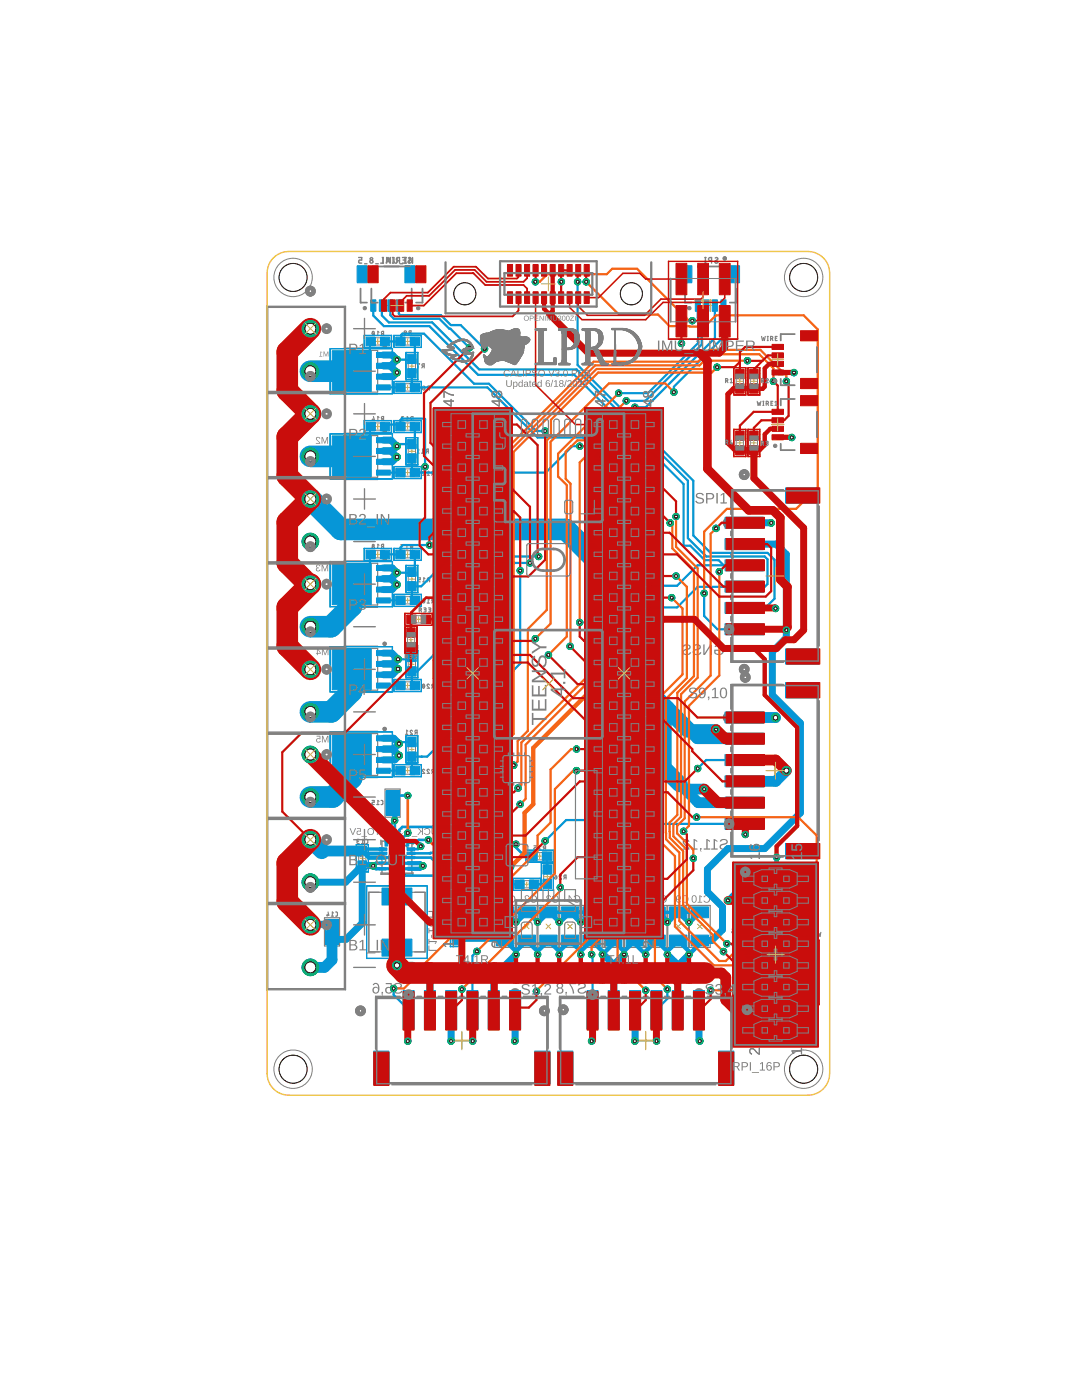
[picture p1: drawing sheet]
<svg xmlns="http://www.w3.org/2000/svg" width="216mm" height="279mm" viewBox="0 0 216 279" stroke-linecap="round" stroke-linejoin="round" font-family="sans-serif">
<g fill="none" stroke="#afd134" stroke-width=".2">
<path d="M77 59.8v2.4M141.8 59.8v2.4M70.8 74.1h2.4M72 72.9v2.3M74.9 68.1h1M75.4 67.6v1.1M75.8 61h2.5M80.8 68.1h1.1M80.9 77.3h.9M81.3 67.6v1.1M81.3 76.9v.9M81.7 73.1h1"/>
<path d="M82.2 72.6v.9M140.6 61h2.4M70.3 91.1h3.4M72 89.4v3.4M74.9 85.1h1M75.4 84.6v1.1M80.8 85.1h1.1M80.9 94.3h.9M81.3 84.6v1.1M81.3 93.9v.9M81.6 90.1h1.1M82.2 89.5v1.1"/>
<path d="M70.3 116.6h3.4M72 114.9v3.4M74.9 110.6h1M75.4 110.1v1.1M80.8 110.6h1.1M80.9 119.8h.9M81.3 110.1v1.1M81.3 119.4v.8M81.6 115.6h1.1M82.2 115v1.1M152.8 115h3.5M154.5 113.2v3.5"/>
<path d="M70.3 133.6h3.4M72 131.8v3.5M80.9 136.8h.9M81.3 136.4v.8M81.7 132.6h.9M82.2 132.1v.9M70.3 150.6h3.4M72 148.8v3.5M78.3 159.7v1.2M80.9 153.8h.9M81.3 153.4v.8M81.7 149.6h.9"/>
<path d="M82.2 149.1v.9M94.2 159.9h1.1M94.7 159.3v1.1M95.8 155.5h.9M96.2 155.1v.9M97.2 159.9h1.1M97.8 159.3v1.1M152.8 153.8h3.5M154.5 152.1v3.4M71.9 171.3h.8M72.3 170.9v.8M77.7 160.3h1.3"/>
<path d="M78.5 170.4l1.4 1.4M79.9 170.4l-1.4 1.4M87.4 173.2h.9M87.8 172.8v.9M91.1 179.8v1.1M93 171.5h.9M93.5 171.1v.9M97.2 165.7h1.1M97.3 171.5h.9M97.8 165.1v1.1M97.8 171.1v.9M104.7 176.5h.8"/>
<path d="M105.1 176v.9M107.2 170.9h1M107.7 170.4v.9M108.6 175h1.1M109.2 174.4v1.1M153.7 179.7h3M155.2 178.2v3M65.8 186h.9M66.3 185.5v.9M78 182.9l2.3 2.3M80.3 182.9l-2.3 2.3M90.5 180.4h1.1"/>
<path d="M90.5 186.2h1.1M91.1 185.6v1.1M100.3 184.4l.9 1M101.2 184.4l-.9 1M104.6 184.4l1 1M105.6 184.4l-1 1M109 184.4l.9 1M109.9 184.4l-.9 1M113.3 184.4l.9 1M114.2 184.4l-.9 1M117.6 184.4l.9 1M118.5 184.4l-.9 1"/>
<path d="M121.9 184.4l.9 1M122.8 184.4l-.9 1M126.2 184.4l.9 1M127.1 184.4l-.9 1M130.6 184.4l.9 1M131.5 184.4l-.9 1M134.9 184.4l.9 1M135.8 184.4l-.9 1M139.2 184.4l.9 1M140.1 184.4l-.9 1M150 188.3h.9M150 185.8h.9"/>
<path d="M150.4 185.3v.9M150.4 187.9v.9M90.4 207.6h3.5M92.2 205.8v3.5M127.1 207.6h3.5M128.8 205.8v3.5"/>
</g>
<path d="M64.6 70.2v1h.1v-.9l.3 .9 .4-.9v.9h.1v-1h-.1l-.4 .8-.3-.8zM63.9 70.2v.8l-.2 .2h.6v-.2h-.2v-.7l.2 .1v-.1z" fill="#808080"/>
<g fill="none" stroke="#808080" stroke-width=".23">
<path d="M74.3 66.3l.4 .5M74.4 66.2a.38 .38 0 0 1 .3 .3 .38 .38 0 0 1-.3 .4l-.2-.4zM75.2 67h.4M75.6 66.3l-.2-.2v.9M76.3 66.6l-.2 .4M76.5 66.6l-.4-.1 .1-.3 .3-.1v.9M80.6 66.5l.2 .2 .2 .1M80.8 66a.23 .23 0 0 1 .3 .1 .23 .23 0 0 1-.2 .4h-.3zM81.7 66.5l-.1 .3M82 66.5l-.3-.1-.1-.3 .4-.1v.8M83.7 72.7v-.1h-.5l.3 .8M84.4 73.1l-.2 .3"/>
<path d="M84.6 73.1l-.3-.1-.1-.3 .4-.1v.8M85.4 77.5l-.2 .4M85.5 77.5l-.2-.1v-.2l.4-.2v.9M85.5 77.5h.2M74.2 159.7h.5v.4h-.4l-.1 .2 .1 .2 .4 .1M75.6 159.9l-.2-.2v.9M76 159.7l.3 .1 .1 .1v.6l-.4 .1M71.4 167.9l-.2 .1v.2l.5 .1M71.7 167.5l-.5 .1 .1 .3h.3M72.1 168.3h.5M72.6 167.7l-.2-.2v.8M73 167.5h.3l.1 .2v.6h-.4"/>
<path d="M75.2 160.6h.4M86.8 169.9h.4v.2a.23 .23 0 0 1-.3 .2 .23 .23 0 0 1-.1-.4zM86.8 169.5l.3 .1 .1 .3M87.7 170.3h.4M88.1 169.7l-.2-.2v.8M88.6 169.5h.2l.1 .2v.5l-.3 .1M92.8 174.4a.22 .22 0 0 0-.3-.1 .22 .22 0 0 0-.1 .3l.4 .5h-.4M93.3 175.1h.4M93.7 174.4l-.2-.2v.9M94.2 174.2l.2 .1 .1 .1v.6l-.3 .1M96.7 175.1h.4M97.1 174.4l-.2-.2v.9"/>
<path d="M97.6 175.1h.5M98.1 174.4l-.3-.2v.9M98.5 174.2l.3 .1v.1v.6l-.3 .1M65.3 182.5v.3M65.4 182l.2 .7h-.4M66.1 182.8h.4M66.5 182.2l-.2-.2v.8M67 182l.3 .2v.6h-.3M146.1 185.4h.4v.4h-.3l-.1 .2 .1 .2h.3M146.1 188.5l.4-.1v.2a.24 .24 0 0 1-.3 .2 .24 .24 0 0 1-.1-.3zM146.2 188l.2 .1 .1 .3M147.2 188.5l-.2 .3"/>
<path d="M147.2 185.9l-.2 .3M147.4 188.5l-.4-.1 .1-.4h.3v.8M147.4 185.9l-.4-.1 .1-.3 .3-.1v.8M150.3 186.1h.4v.8h-.4M150.4 186.4h.3M151.4 186.5l-.2 .4M151.7 186.5h-.4l-.1-.3 .5-.1v.8M152.1 186.9h.2M152.1 186.1h.2M152.2 186.1v.8M152.7 186.1l.2 .8 .2-.5 .2 .5 .1-.8M153.9 186.9h.2"/>
<path d="M153.9 186.1h.2M153.9 186.1v.8M154.9 186.5h-.4l-.1-.3 .5-.1v.8M155.3 187h.4M156.3 186.1h.3v.8l-.4-.1v-.5zM157.2 186.1v.8l.4-.8v.8M158.1 186.9l.3-.8 .2 .8M158.2 186.7h.4M159 187h.4M160.3 186.3a.22 .22 0 0 0-.3-.2 .22 .22 0 0 0-.1 .3l.4 .5h-.5M160.7 186.1h.3v.8h-.3M160.8 186.4h.2"/>
<path d="M161.7 186.5l-.2 .4M162 186.5h-.4v-.3l.4-.1v.8M162.5 186.9h.1M162.5 186.1h.1M162.6 186.1v.8M163.1 186.1l.2 .8 .1-.5 .2 .5 .2-.8"/>
<circle cx="84.5" cy="77.6" r=".23"/>
<circle cx="84.5" cy="77.2" r=".18"/>
</g>
<path d="M64.2 87.2v1.3h.1v-1.1l.4 1.1h.2l.4-1.1v1.1h.2v-1.3h-.3l-.4 1.1-.4-1.1zM63.1 87.3a.71 .71 0 0 0 .5 1l.1 .1h-.7v.1h.9l-.5-.6a.27 .27 0 0 1-.1-.5 .27 .27 0 0 1 .4 .2l.2-.1-.3-.3z" fill="#808080"/>
<g fill="none" stroke="#808080" stroke-width=".23">
<path d="M74.4 83.6v.3M74.5 83.1l.2 .7h-.5M75.2 83.9h.4M75.6 83.3l-.2-.2v.8M76.3 83.6l-.2 .3M76.5 83.6l-.4-.1 .1-.3 .3-.1v.8M80.3 83.5l-.2 .1v.3l.4 .1M80.5 83.2h-.3l-.1 .1 .1 .2h.3M81 84h.5M81.5 83.3l-.2-.1v.8M82.1 83.6l-.2 .4M82.4 83.6h-.3l-.1-.3 .4-.1v.8"/>
<path d="M83.2 90.4h.4M83.6 89.8l-.2-.2v.8M84.1 90.4h.5M84.6 89.8l-.3-.2v.8M84.8 94.2a.23 .23 0 0 0-.4-.2 .23 .23 0 0 0-.1 .4l.5 .4h-.5M85.2 90.1l-.2 .3M85.2 94.8h.5M85.5 90.1l-.4-.1-.1-.3 .5-.1v.8M85.7 94.2l-.3-.2v.8M86.3 94.5l-.2 .3M86.6 94.5h-.3l-.1-.4 .4-.1v.8"/>
</g>
<path d="M64.2 112.7v1.3h.1v-1.2l.5 1.2h.1l.4-1.2v1.2h.2v-1.3h-.3l-.4 1.1-.4-1.1zM63.2 112.8l-.1 .3 .2 .2a.36 .36 0 0 0-.3 .5 .36 .36 0 0 0 .5 .2l.4-.2 .1-.1h-.2a.27 .27 0 0 1-.4 .2 .27 .27 0 0 1-.1-.4l.3-.1v-.1a.26 .26 0 0 1-.3-.2 .26 .26 0 0 1 .1-.3 .26 .26 0 0 1 .4 .2h.1l-.2-.3z" fill="#808080"/>
<g fill="none" stroke="#808080" stroke-width=".23">
<path d="M75.2 109.5h.4M75.6 108.8l-.2-.2v.9M76.3 109.1l-.2 .4M76.5 109.1l-.4-.1 .1-.4h.3v.9M80.5 108.8l-.5-.1 .2 .8M81 109.5h.4M81.4 108.9l-.2-.2v.8M82.1 109.2l-.2 .3M82.3 109.2l-.3-.1-.1-.3 .4-.1v.8M83.4 115.3h.5v.4h-.4l-.1 .1 .1 .3h.4M84.3 120l.5-.1v.2a.24 .24 0 0 1-.3 .2 .24 .24 0 0 1-.2-.3zM84.3 116.1h.5"/>
<path d="M84.4 119.5l.2 .1 .2 .3M84.8 115.5l-.2-.2v.8M85.4 115.8l-.1 .3M85.7 119.7l-.3-.2v.9M85.7 115.8l-.3-.1-.1-.2 .1-.2h.3v.8M86.3 120l-.2 .4M86.6 120h-.3l-.1-.3 .4-.2v.9M85.2 120.4h.5"/>
<circle cx="74.5" cy="108.8" r=".18"/>
<circle cx="74.5" cy="109.2" r=".22"/>
</g>
<path d="M64.2 129.4v1.4h.2v-1.2l.4 1.2h.1l.5-1.2v1.2h.1v-1.4h-.2l-.4 1.2-.4-1.2zM63.2 129.4v.9h-.2v.1h.2v.4h.2v-.4h.6v-.1l-.6-.9zM63.4 129.6l.5 .7h-.5z" fill="#808080"/>
<path d="M81 129.2l.2 .3 .2 .1M81.1 128.9a.23 .23 0 0 1 .4 0 .23 .23 0 0 1-.2 .3h-.3zM82 129.6h.4M82.4 129l-.2-.2v.8M83.1 129.2l-.2 .4M83.4 129.2l-.5-.1 .1-.3h.4v.8M84.3 136.7l.4 .5M84.4 136.6a.37 .37 0 0 1 .4 .3 .37 .37 0 0 1-.4 .4l-.1-.4zM85.7 136.7a.23 .23 0 0 0-.3-.2 .23 .23 0 0 0-.1 .4l.4 .5h-.5M86.3 137l-.2 .4M86.6 137l-.4-.1 .1-.3 .3-.1v.9" fill="none" stroke="#808080" stroke-width=".23"/>
<g fill="#808080">
<path d="M78.8 196.4l-.2 .2 .3 .1a.51 .51 0 0 1 .6-.4 .51 .51 0 0 1 .4 .6l-.6 .2a.64 .64 0 0 0-.7 .6 .64 .64 0 0 0 .8 .6 .77 .77 0 0 0 .9-.5l-.3-.1a.62 .62 0 0 1-.6 .4 .62 .62 0 0 1-.6-.5l.5-.3a.64 .64 0 0 0 .8-.2 .64 .64 0 0 0-.1-.8l-.6-.1zM77 196.2v.2h.9l.1 .7a.72 .72 0 0 0-1.1 .2 .72 .72 0 0 0 .4 1 .72 .72 0 0 0 .9-.3l.1-.2h-.3a.47 .47 0 0 1-.7 .2 .47 .47 0 0 1 0-.7 .47 .47 0 0 1 .7 0h.2v-1.1zM76.1 198l.1 .6 .2 .1-.1-.4h.1v-.3zM74.5 196.3l-.1 .3h.2a.44 .44 0 0 1 .6-.2 .44 .44 0 0 1 .2 .6v.2a.67 .67 0 0 0-1 .1 .67 .67 0 0 0 .3 1 .67 .67 0 0 0 .9-.5 1.06 1.06 0 0 0 .1-1.1 1.06 1.06 0 0 0-1-.5zM74.6 197.6a.45 .45 0 0 1 .9 0 .45 .45 0 0 1-.9 0z"/>
<path d="M115.4 196.4l-.1 .2 .3 .1a.51 .51 0 0 1 .6-.4 .51 .51 0 0 1 .4 .6l-.6 .2a.64 .64 0 0 0-.7 .6 .64 .64 0 0 0 .8 .6 .77 .77 0 0 0 .9-.5l-.3-.1a.62 .62 0 0 1-.6 .4 .62 .62 0 0 1-.6-.5l.5-.3a.64 .64 0 0 0 .8-.2 .64 .64 0 0 0-.1-.8l-.6-.1zM113.6 196.2l.6 1.3 .1 .8h.3l-.2-.9-.6-1h1.2v-.2zM112.8 198l.1 .6 .2 .1-.1-.4h.1v-.3zM111.2 196.3a.51 .51 0 0 0 .2 .9 .64 .64 0 0 0-.3 .9 .64 .64 0 0 0 1 .1 .57 .57 0 0 0 .3-.5 .57 .57 0 0 0-.4-.5 .59 .59 0 0 0 .3-.9 .59 .59 0 0 0-.9-.1zM111.3 196.7a.4 .4 0 0 1 .8 0 .4 .4 0 0 1-.8 0zM111.3 197.7a.45 .45 0 0 1 .9 0 .45 .45 0 0 1-.9 0z"/>
<path d="M85.5 188.7v1.1h1.7v-.2h-1.5v-.9zM85.5 187.4v1h.2v-.4h1.3l-.3 .4h.2l.3-.4v-.2h-1.5v-.4zM86 186.6v.6h.2v-.6zM85.5 185.2v1.1h.2v-.5h1.3l-.3 .4h.2l.3-.4v-.2h-1.5v-.4zM85.6 183.7a.71 .71 0 0 0-.1 .8 .71 .71 0 0 0 .6 .4h1.1v-.2h-1.1a.46 .46 0 0 1-.4-.5 .46 .46 0 0 1 .4-.4h1.1v-.3l-1.3 .1zM85.5 181.8v.2h.8v.9h-.8v.2h1.7v-.2h-.7v-.9h.7v-.2z"/>
<path d="M87.6 165.4v.3l.2 .2-.3 .2v.3l.2 .2h.8v-1.3zM87.8 165.5l.5-.1v.5l-.5-.1zM87.7 166.1l.6-.1v.5l-.6-.1zM86.1 165.3v.8a.55 .55 0 0 0 .5 .5 .55 .55 0 0 0 .6-.5v-.8h-.2v.8a.37 .37 0 0 1-.4 .4 .37 .37 0 0 1-.3-.4v-.8zM84.7 165.5l-.1 .1 .2 .1a.5 .5 0 0 1 .8-.1 .5 .5 0 0 1-.1 .8 .5 .5 0 0 1-.7-.2l-.2 .1a.68 .68 0 0 0 1 .2 .68 .68 0 0 0 .1-1 .68 .68 0 0 0-1 0zM83.3 165.3l.6 .6-.6 .7h.2l.5-.6 .2 .1v.5h.2v-1.3h-.2v.7l-.6-.7zM82.1 166.9v.1h1.2v-.1zM81.3 165.4l-.1 .1 .5-.1 .2 .5a.45 .45 0 0 0-.7 .1 .45 .45 0 0 0 .2 .7 .45 .45 0 0 0 .6-.4 .63 .63 0 0 0 0-.7 .63 .63 0 0 0-.7-.2zM81.3 166.2a.3 .3 0 0 1 .6 0 .3 .3 0 0 1-.6 0zM80.5 166v.2h.5v-.2zM79.6 165.4l-.1 .3 .3 .2a.36 .36 0 0 0-.4 .5 .36 .36 0 0 0 .5 .2l.4-.2 .1-.1h-.2a.27 .27 0 0 1-.4 .2 .27 .27 0 0 1-.1-.4l.3-.1v-.1a.26 .26 0 0 1-.3-.2 .26 .26 0 0 1 .1-.3 .26 .26 0 0 1 .4 .2h.1l-.2-.3zM78.5 165.4l-.1 .1 .5-.1 .2 .5a.45 .45 0 0 0-.7 .1 .45 .45 0 0 0 .2 .7 .45 .45 0 0 0 .6-.4 .63 .63 0 0 0 0-.7 .63 .63 0 0 0-.7-.2zM78.5 166.2a.3 .3 0 0 1 .6 0 .3 .3 0 0 1-.6 0zM77 165.3l.5 1.3h.2l.6-1.3h-.2l-.5 1.2-.4-1.2zM75.9 166.9v.1h1.1v-.1zM74.7 165.3v.1h.5v1.2h.2v-1.2h.4v-.1zM73.3 166a.7 .7 0 0 0 1.4 0 .7 .7 0 0 0-1.4 0zM73.5 165.9a.52 .52 0 0 1 1 0 .52 .52 0 0 1-1 0zM72.1 166.9v.1h1.1v-.1zM71.2 165.3v.1h.6v.5a.46 .46 0 0 0-.6 .2 .46 .46 0 0 0 .3 .6 .46 .46 0 0 0 .6-.4l-.5 .2a.31 .31 0 0 1-.3-.4 .31 .31 0 0 1 .6-.1h.1v-.7zM69.8 165.3l.5 1.3h.2l.5-1.3h-.1l-.5 1.2-.4-1.2z"/>
</g>
<g fill="none" stroke="#808080" stroke-width=".28">
<path d="M71.6 51.4h.6v.5h-.4a.31 .31 0 0 0-.2 .3 .31 .31 0 0 0 .2 .3h.4M72.7 52.6h.5M75 52.6h.5M76.5 51.4v1.1h-.6M77 52.5l.4-1.1 .4 1.1M77.2 52.2h.5M78.3 52.5h.2M78.3 51.4h.2M78.4 51.4v1.1M79.3 52l-.2 .5M79.7 52l-.5-.1v-.4l.5-.1v1.1M80.3 51.4h.5v1.1h-.5"/>
<path d="M80.4 51.9h.4M81.5 51.5l.4-.1 .1 .2-.4 .4a.31 .31 0 0 0 0 .5 .31 .31 0 0 0 .4-.1M140.6 52.5h.3M140.6 51.4h.3M140.8 51.4v1.1M142 52l-.6-.1v-.4l.6-.1v1.1M142.7 51.5l.4-.1 .1 .2-.4 .4a.31 .31 0 0 0 0 .5 .31 .31 0 0 0 .5-.1"/>
<circle cx="74.1" cy="52.2" r=".31"/>
<circle cx="74.1" cy="51.7" r=".24"/>
</g>
<g fill="#808080">
<path d="M143.8 167.6l-.2 .3 .3 .1a.51 .51 0 0 1 .6-.4 .51 .51 0 0 1 .4 .5l-.5 .3a.64 .64 0 0 0-.8 .6 .64 .64 0 0 0 .8 .6 .77 .77 0 0 0 .9-.5l-.2-.1a.62 .62 0 0 1-.7 .4 .62 .62 0 0 1-.5-.5l.5-.3a.64 .64 0 0 0 .7-.2 .64 .64 0 0 0-.1-.8l-.6-.2zM142.4 167.5v1.8h-.5v.3h1.3v-.3h-.5v-1.6l.4 .4v-.3l-.5-.3zM140.9 167.5v1.8h-.5v.3h1.3v-.3h-.5v-1.6l.5 .4v-.3l-.5-.3zM139.7 169.2l.1 .7 .2 .1-.1-.4h.1v-.4zM138.4 167.5v1.8h-.5v.3h1.3v-.3h-.5v-1.6l.4 .4v-.3l-.5-.3zM136.4 167.6a.85 .85 0 0 0 .5 1.3l.4 .4h-1.1v.3h1.4l-.1-.4-.5-.5a.62 .62 0 0 1-.3-1h.5l.1 .3h.3a.72 .72 0 0 0-1.2-.4z"/>
<path d="M64.2 146.8v1.4h.2v-1.2l.4 1.2h.1l.5-1.2v1.2h.1v-1.4h-.2l-.4 1.2-.4-1.2zM63.2 146.8v.2h.6v.4a.46 .46 0 0 0-.7 .2 .46 .46 0 0 0 .3 .6 .46 .46 0 0 0 .6-.3l-.5 .2a.31 .31 0 0 1-.2-.5 .31 .31 0 0 1 .5 0h.2l-.1-.8z"/>
</g>
<path d="M80.9 146.6h.5M81.4 145.9l-.2-.2v.9M82.3 145.9a.23 .23 0 0 0-.3-.1 .23 .23 0 0 0-.1 .3l.4 .5h-.4M83 146.2l-.2 .4M83.2 146.2l-.4-.1 .1-.3 .3-.1v.9M84.8 153.7a.23 .23 0 0 0-.4-.2 .23 .23 0 0 0-.1 .4l.5 .4h-.5M85.7 153.7a.23 .23 0 0 0-.3-.2 .23 .23 0 0 0-.1 .4l.4 .4h-.5M86.3 154l-.2 .3M86.6 154l-.4-.1 .1-.3 .3-.1v.8" fill="none" stroke="#808080" stroke-width=".23"/>
<g fill="#808080">
<path d="M142.8 128.8l-.2 .3 .2 .1a.8 .8 0 0 1 1.2-.2 .8 .8 0 0 1 .1 1.1 .89 .89 0 0 1-1.3 .2v-.4h.6v-.2h-.9v.7a1.11 1.11 0 0 0 1.6 .2 1.11 1.11 0 0 0 .2-1.5 1.11 1.11 0 0 0-1.5-.3zM140.3 128.6v2.1h.4l1.1-1.8v1.8h.2v-2.1h-.3l-1.1 1.8v-1.8zM138.4 128.8l-.2 .3h.3a.51 .51 0 0 1 .6-.4 .51 .51 0 0 1 .4 .6l-.5 .2a.64 .64 0 0 0-.8 .7 .64 .64 0 0 0 .9 .5 .77 .77 0 0 0 .9-.5l-.3-.1a.62 .62 0 0 1-.7 .4 .62 .62 0 0 1-.5-.5l.5-.2a.64 .64 0 0 0 .7-.3 .64 .64 0 0 0-.1-.8l-.5-.1zM136.4 128.8l-.2 .3h.3a.51 .51 0 0 1 .6-.4 .51 .51 0 0 1 .4 .6l-.5 .2a.64 .64 0 0 0-.8 .7 .64 .64 0 0 0 .8 .5 .77 .77 0 0 0 .9-.5l-.3-.1a.62 .62 0 0 1-.6 .4 .62 .62 0 0 1-.5-.5l.5-.2a.64 .64 0 0 0 .7-.3 .64 .64 0 0 0-.1-.8l-.6-.1z"/>
<path d="M101.6 178.9l-.1 .1 .2 .1a.54 .54 0 0 1 .8-.1 .54 .54 0 0 1-.1 .8 .54 .54 0 0 1-.7-.1l-.2 .1a.73 .73 0 0 0 1.1 .2 .73 .73 0 0 0 .1-1.1 .73 .73 0 0 0-1.1 0zM100.7 178.7v1.3h-.4v.1h1v-.1h-.4v-1.1l.3 .2v-.2z"/>
<path d="M105.9 178.9l-.1 .1 .2 .1a.54 .54 0 0 1 .8-.1 .54 .54 0 0 1 0 .8 .54 .54 0 0 1-.8-.1l-.2 .1a.73 .73 0 0 0 1.1 .2 .73 .73 0 0 0 .1-1.1 .73 .73 0 0 0-1.1 0zM104.8 178.8a.77 .77 0 0 0 .5 1l.1 .2h-.7v.1h.9l-.1-.3-.4-.4a.3 .3 0 0 1-.2-.5 .3 .3 0 0 1 .5 .2l.2-.1-.3-.3z"/>
<path d="M110.2 178.9l-.1 .1 .2 .1a.54 .54 0 0 1 .8-.1 .54 .54 0 0 1 0 .8 .54 .54 0 0 1-.8-.1l-.2 .1a.73 .73 0 0 0 1.1 .2 .73 .73 0 0 0 .1-1.1 .73 .73 0 0 0-1.1 0zM109.1 178.8l-.1 .4 .3 .2a.39 .39 0 0 0-.3 .5 .39 .39 0 0 0 .5 .3l.4-.3 .1-.1h-.2a.3 .3 0 0 1-.4 .2 .3 .3 0 0 1-.1-.5h.3v-.2a.28 .28 0 0 1-.4-.1 .28 .28 0 0 1 .2-.4 .28 .28 0 0 1 .4 .3l.1-.1-.2-.3z"/>
<path d="M114.6 178.9l-.1 .1 .2 .1a.54 .54 0 0 1 .8-.1 .54 .54 0 0 1-.1 .8 .54 .54 0 0 1-.8-.1l-.1 .1a.73 .73 0 0 0 1 .2 .73 .73 0 0 0 .1-1.1 .73 .73 0 0 0-1 0zM113.5 178.7v1h-.2v.1h.2v.3h.1v-.3h.7v-.1l-.6-1zM113.6 178.9l.5 .8h-.5z"/>
<path d="M118.9 178.9l-.1 .1 .2 .1a.54 .54 0 0 1 .8-.1 .54 .54 0 0 1-.1 .8 .54 .54 0 0 1-.8-.1l-.1 .1a.73 .73 0 0 0 1 .2 .73 .73 0 0 0 .1-1.1 .73 .73 0 0 0-1 0zM117.7 178.7v.1h.6l.1 .5a.5 .5 0 0 0-.7 .2 .5 .5 0 0 0 .3 .7 .5 .5 0 0 0 .6-.4l-.5 .2a.33 .33 0 0 1-.3-.5 .33 .33 0 0 1 .6 0h.2l-.1-.8z"/>
<path d="M123.2 178.9l-.1 .1 .2 .1a.54 .54 0 0 1 .8-.1 .54 .54 0 0 1-.1 .8 .54 .54 0 0 1-.8-.1l-.1 .1a.73 .73 0 0 0 1 .2 .73 .73 0 0 0 .2-1.1 .73 .73 0 0 0-1.1 0zM122 178.8v.2l.5-.1 .2 .5a.47 .47 0 0 0-.7 .1 .47 .47 0 0 0 .2 .7 .47 .47 0 0 0 .6-.4 .74 .74 0 0 0 .1-.7 .74 .74 0 0 0-.7-.4zM122.1 179.7a.31 .31 0 0 1 .6 0 .31 .31 0 0 1-.6 0z"/>
<path d="M127.5 178.9l-.1 .1 .2 .1a.54 .54 0 0 1 .8-.1 .54 .54 0 0 1 0 .8 .54 .54 0 0 1-.8-.1l-.2 .1a.73 .73 0 0 0 1.1 .2 .73 .73 0 0 0 .1-1.1 .73 .73 0 0 0-1.1 0zM126.3 178.7l.4 1.4h.2l-.1-.5-.4-.8h.8v-.1z"/>
<path d="M131.8 178.9l-.1 .1 .2 .1a.54 .54 0 0 1 .8-.1 .54 .54 0 0 1 0 .8 .54 .54 0 0 1-.8-.1l-.2 .1a.73 .73 0 0 0 1.1 .2 .73 .73 0 0 0 .1-1.1 .73 .73 0 0 0-1.1 0zM130.7 178.8l-.1 .4 .2 .2a.44 .44 0 0 0-.2 .6 .44 .44 0 0 0 .7 .1 .39 .39 0 0 0 .3-.3 .39 .39 0 0 0-.3-.4 .42 .42 0 0 0 .1-.7 .42 .42 0 0 0-.7 .1zM130.8 179a.27 .27 0 0 1 .5 0 .27 .27 0 0 1-.5 0zM130.7 179.7a.35 .35 0 0 1 .7 0 .35 .35 0 0 1-.7 0z"/>
<path d="M136.1 178.9l-.1 .1 .2 .1a.54 .54 0 0 1 .8-.1 .54 .54 0 0 1 0 .8 .54 .54 0 0 1-.8-.1l-.2 .1a.73 .73 0 0 0 1.1 .2 .73 .73 0 0 0 .1-1.1 .73 .73 0 0 0-1.1 0zM135.1 178.7a.75 .75 0 0 0-.3 1 .75 .75 0 0 0 .9 .4l.1-.2-.5 .1-.2-.6a.48 .48 0 0 0 .6 .1 .48 .48 0 0 0 .1-.7 .48 .48 0 0 0-.7-.1zM135.1 179.2a.33 .33 0 0 1 .6 0 .33 .33 0 0 1-.6 0z"/>
<path d="M140.5 178.9l-.1 .1 .2 .1a.54 .54 0 0 1 .8-.1 .54 .54 0 0 1-.1 .8 .54 .54 0 0 1-.8-.1l-.1 .1a.73 .73 0 0 0 1 .2 .73 .73 0 0 0 .1-1.1 .73 .73 0 0 0-1 0zM139.6 178.7v1.3h-.4v.1h.9v-.1h-.4v-1.1l.4 .2v-.2zM138.2 178.7a.87 .87 0 0 0 .3 1.5 .81 .81 0 0 0 .5-.8 .81 .81 0 0 0-.5-.7zM138.4 178.9a.56 .56 0 0 1 .5 .3 .56 .56 0 0 1-.1 .6 .35 .35 0 0 1-.5 .1 .35 .35 0 0 1-.1-.5z"/>
</g>
<g fill="none" stroke="#808080" stroke-width=".23">
<path d="M68.6 69.9h6.8v8.4h-6.8zM68.6 69.5h6.8M68.6 78.7h6.8M68.6 86.9h6.8v8.3h-6.8zM68.6 86.5h6.8M68.6 95.7h6.8M68.6 112.4h6.8v8.4h-6.8zM68.6 112h6.8M68.6 129.4h6.8v8.4h-6.8zM68.6 121.2h6.8M68.6 128.9h6.8M68.6 138.2h6.8"/>
<path d="M68.6 155.2h6.8M68.6 146.4h6.8v8.3h-6.8zM68.6 145.9h6.8M76.8 157.5h3v5.6h-3zM90.8 155.7l.3 .3M90.8 155.3a.23 .23 0 0 1 .4 0 .23 .23 0 0 1-.1 .4h-.3zM92.2 155.4a.23 .23 0 0 0-.3-.2 .23 .23 0 0 0-.1 .4l.4 .4h-.5M92.8 155.7l-.2 .3M92.9 155.7l-.2-.1v-.3l.4-.1v.8M92.9 155.7h.2M99.3 157.6l.3 .5M99.3 157.4a.39 .39 0 0 1 .4 .4 .39 .39 0 0 1-.4 .4l-.1-.2z"/>
<path d="M100.4 157.8l-.2 .1v.2l.4 .1M100.6 157.4h-.4l-.1 .2 .1 .2h.3M101.2 157.9l-.2 .3M101.5 157.9l-.4-.1 .1-.4h.3v.8M73.6 178.1h11.2v11.9h-11.2zM92.2 161.6a.23 .23 0 0 0-.3-.1 .23 .23 0 0 0-.1 .3l.4 .5h-.5M92.8 161.9l-.2 .4M92.9 161.9l-.2-.1v-.2l.4-.1v.8M92.9 161.9h.2M99.2 164.3h.5M99.7 163.6l-.3-.2v.9M100.3 176.3l-.5-.1 .3 .8"/>
<path d="M100.4 163.8l-.2 .1v.3l.4 .1M100.6 163.4h-.3l-.2 .2 .4 .2M101.2 176.4a.22 .22 0 0 0-.3-.2 .22 .22 0 0 0 0 .4l.3 .4h-.4M101.2 163.9l-.2 .4M101.5 163.9l-.4-.1v-.2l.4-.2v.9M101.9 176.7l-.2 .3M102.2 176.7l-.4-.1-.1-.3 .5-.1v.8M106.5 168.8h.5v.4h-.3l-.2 .2 .1 .2h.4M107.9 169a.22 .22 0 0 0-.3-.2 .22 .22 0 0 0-.1 .4l.4 .4h-.4M108.6 169.3l-.2 .3M108.9 169.3l-.4-.1-.1-.3 .5-.1v.8M110.7 175.1l.4-.1v.2a.24 .24 0 0 1-.3 .2 .24 .24 0 0 1-.1-.3z"/>
<path d="M110.7 174.6l.3 .2 .1 .2M112 174.8a.23 .23 0 0 0-.3-.2 .23 .23 0 0 0-.1 .4l.4 .5h-.4M112.7 175.1l-.2 .4M112.9 175.1l-.4-.1 .1-.3 .3-.1v.9M64.7 183.2h3.1v5.6h-3.1zM92.6 186.8v.4M92.8 186.3l.2 .7h-.5M92.9 181.1l-.1 .1v.2l.4 .1M93.2 180.7h-.4l-.1 .2 .4 .2M93.9 186.5l-.3-.2-.1 .1v.2l.4 .6h-.4M94.1 180.9a.22 .22 0 0 0-.3-.2 .22 .22 0 0 0-.1 .4l.4 .4h-.4M94.6 186.8l-.2 .4"/>
<path d="M94.8 181.2l-.2 .3M94.8 186.8l-.4-.1 .1-.3 .3-.1v.9M95 181.2l-.4-.1 .1-.3 .3-.1v.8M98.7 180.7h4.2v8.4h-4.2zM103 180.7h4.2v8.4h-4.2zM107.4 180.7h4.1v8.4h-4.1zM111.7 180.7h4.1v8.4h-4.1zM116 180.7h4.1v8.4h-4.1zM120.3 180.7h4.1v8.4h-4.1zM124.6 180.7h4.2v8.4h-4.2zM128.9 180.7h4.2v8.4h-4.2zM133.2 180.7h4.2v8.4h-4.2z"/>
<path d="M137.6 180.7h4.1v8.4h-4.1z"/>
<circle cx="91" cy="162.1" r=".23"/>
<circle cx="91" cy="161.7" r=".18"/>
</g>
<g fill="#808080" stroke="#808080" stroke-width=".2">
<circle cx="76.8" cy="69" r=".34"/>
<circle cx="76.8" cy="86" r=".34"/>
<circle cx="76.7" cy="111.5" r=".34"/>
<circle cx="76.7" cy="128.5" r=".34"/>
<circle cx="79.2" cy="191.8" r=".34"/>
<circle cx="76.7" cy="145.5" r=".34"/>
<circle cx="154.7" cy="175.5" r=".35"/>
<circle cx="72.8" cy="61.5" r=".34"/>
<circle cx="137.6" cy="61.5" r=".35"/>
</g>
<g fill="none" stroke="#808080" stroke-width=".2">
<path d="M74.8 67.4h1.2M74.8 68.9h1.2M80.7 76.6h1.3M80.7 78h1.3M80.7 67.4h1.3M80.7 68.9h1.3M81.4 72.5v1.2M82.9 72.5v1.2M74.8 84.4h1.2M74.8 85.9h1.2M80.7 93.6h1.3M80.7 95h1.3"/>
<path d="M80.7 84.4h1.3M80.7 85.9h1.3M81.4 89.5v1.2M82.9 89.5v1.2M74.8 109.9h1.2M74.8 111.3h1.2M80.7 119.1h1.3M80.7 109.9h1.3M80.7 111.3h1.3M81.4 115v1.2M82.9 115v1.2M80.7 120.5h1.3"/>
<path d="M80.7 136.1h1.3M80.7 137.5h1.3M81.4 132v1.2M82.9 132v1.2M80.7 153.1h1.3M80.7 154.5h1.3M81.4 148.9v1.3M82.9 148.9v1.3M94 159.2v1.3M95.5 159.2v1.3M95.7 154.8h1.2M95.7 156.3h1.2"/>
<path d="M97 159.2v1.3M98.5 159.2v1.3M71.6 170.7v1.2M73 170.7v1.2M87.1 172.6v1.2M88.6 172.6v1.2M90.4 179.7v1.3M91.8 179.7v1.3M92.7 170.9v1.2M94.2 170.9v1.2M97 165.1v1.2M97 170.9v1.2"/>
<path d="M98.5 165.1v1.2M98.5 170.9v1.2M104.5 175.7h1.2M104.5 177.2h1.2M107.1 171.6h1.2M107.1 170.2h1.2M108.5 174.3v1.3M109.9 174.3v1.3M90.4 185.6v1.2M91.8 185.6v1.2M149.8 189.1h1.2M149.8 187.6h1.2"/>
<path d="M149.8 186.5h1.2M149.8 185h1.2"/>
</g>
<g fill="#808080" stroke="#808080" stroke-width=".2">
<path d="M81.4 71.6h1.6v.9h-1.6z"/>
<path d="M81.4 73.6h1.6v.9h-1.6z"/>
<path d="M97 172.1h1.6v.8h-1.6z"/>
<path d="M97 170.1h1.6v.8h-1.6z"/>
<path d="M92.6 172.1h1.7v.8h-1.7z"/>
<path d="M92.6 170.1h1.7v.8h-1.7z"/>
<path d="M87 173.8h1.6v.9h-1.6z"/>
<path d="M87 171.8h1.6v.9h-1.6z"/>
<path d="M71.5 169.9h1.6v.8h-1.6z"/>
<path d="M71.5 171.9h1.6v.8h-1.6z"/>
<path d="M149 187.6h.9v1.6h-.9z"/>
<path d="M151 187.6h.8v1.6h-.8z"/>
<path d="M149 185h.9v1.6h-.9z"/>
<path d="M151 185h.8v1.6h-.8z"/>
<path d="M81.9 76.5h.9v1.6h-.9z"/>
<path d="M79.9 76.5h.9v1.6h-.9z"/>
<path d="M76 67.3h.8v1.6h-.8z"/>
<path d="M74 67.3h.8v1.6h-.8z"/>
<path d="M81.9 67.3h.9v1.6h-.9z"/>
<path d="M79.9 67.3h.9v1.6h-.9z"/>
<path d="M81.4 88.6h1.6v.9h-1.6z"/>
<path d="M81.4 90.6h1.6v.9h-1.6z"/>
<path d="M81.9 93.5h.9v1.6h-.9z"/>
<path d="M79.9 93.5h.9v1.6h-.9z"/>
<path d="M76 84.3h.8v1.6h-.8z"/>
<path d="M74 84.3h.8v1.6h-.8z"/>
<path d="M81.9 84.3h.9v1.6h-.9z"/>
<path d="M79.9 84.3h.9v1.6h-.9z"/>
<path d="M81.4 114.1h1.6v.9h-1.6z"/>
<path d="M81.4 116.1h1.6v.9h-1.6z"/>
<path d="M81.9 119h.9v1.6h-.9z"/>
<path d="M79.9 119h.9v1.6h-.9z"/>
<path d="M76 109.8h.8v1.6h-.8z"/>
<path d="M74 109.8h.8v1.6h-.8z"/>
<path d="M81.9 109.8h.9v1.6h-.9z"/>
<path d="M79.9 109.8h.9v1.6h-.9z"/>
<path d="M81.4 131.1h1.6v.9h-1.6z"/>
<path d="M81.4 133.1h1.6v.9h-1.6z"/>
<path d="M81.9 136h.9v1.6h-.9z"/>
<path d="M79.9 136h.9v1.6h-.9z"/>
<path d="M81.4 148.1h1.6v.9h-1.6z"/>
<path d="M81.4 150.1h1.6v.9h-1.6z"/>
<path d="M81.9 153h.9v1.6h-.9z"/>
<path d="M79.9 153h.9v1.6h-.9z"/>
<path d="M90.3 180.9h1.6v.9h-1.6z"/>
<path d="M90.3 178.9h1.6v.9h-1.6z"/>
<path d="M90.3 186.8h1.6v.8h-1.6z"/>
<path d="M90.3 184.8h1.6v.8h-1.6z"/>
<path d="M108.4 173.5h1.6v.9h-1.6z"/>
<path d="M108.4 175.5h1.6v.9h-1.6z"/>
<path d="M105.7 175.7h.8v1.6h-.8z"/>
<path d="M103.7 175.7h.8v1.6h-.8z"/>
<path d="M106.3 170.1h.8v1.6h-.8z"/>
<path d="M108.3 170.1h.8v1.6h-.8z"/>
<path d="M96.8 154.7h.9v1.6h-.9z"/>
<path d="M94.8 154.7h.9v1.6h-.9z"/>
<path d="M93.9 158.4h1.6v.9h-1.6z"/>
<path d="M93.9 160.4h1.6v.9h-1.6z"/>
<path d="M97 160.4h1.6v.9h-1.6z"/>
<path d="M97 158.4h1.6v.9h-1.6z"/>
<path d="M97 166.3h1.6v.8h-1.6z"/>
<path d="M97 164.3h1.6v.8h-1.6z"/>
</g>
<g fill="none" stroke="#808080" stroke-width=".28">
<path d="M146 98h17v33.9h-17zM156.2 97.7h-10.4v5M145.8 106v.9M145.8 110.2v1M145.8 114.5v.9M145.8 118.7v1M163.3 101v27.9M145.8 123v.9M145.8 127.2v5h10.4M146 136.8h17v34h-17zM156.2 136.6h-10.4v4.9M163.3 139.8v28"/>
<path d="M145.8 144.8v1M145.8 149.1v.9M145.8 153.4v.9M145.8 157.6v.9M76 174.2v.3h2.3M76 167.7v.9M76.2 167.9h6v6.4h-6zM80 167.9l2.2 2.1M82.4 167.7v.9M82.4 174.2v.3h-2.3M145.8 166.1v4.9h10.4M145.8 161.8v1"/>
<path d="M75.2 199.1h33.9v17h-33.9zM79.9 198.8h-4.9v10.4M83.2 198.8h.9M87.4 198.8h1M91.7 198.8h.9M95.9 198.8h1M100.2 198.8h.9M104.4 198.8h4.9v10.4M111.9 199.1h33.9v17h-33.9zM116.6 198.8h-4.9v10.4M119.9 198.8h.9M124.1 198.8h1"/>
<path d="M128.4 198.8h.9M132.6 198.8h1M136.9 198.8h.9M141.1 198.8h4.9v10.4M78.2 216.3h27.9M114.9 216.3h27.9"/>
</g>
<g fill="none" stroke="#808080" stroke-width=".87">
<circle cx="61.9" cy="58.1" r=".65"/>
<circle cx="61.9" cy="75.1" r=".65"/>
<circle cx="61.9" cy="92.1" r=".65"/>
<circle cx="148.5" cy="94.7" r=".65"/>
<circle cx="61.9" cy="109.1" r=".65"/>
<circle cx="145.3" cy="104.3" r=".65"/>
<circle cx="61.9" cy="126.1" r=".65"/>
<circle cx="148.5" cy="133.6" r=".65"/>
<circle cx="148.7" cy="135.2" r=".65"/>
<circle cx="61.9" cy="143.1" r=".65"/>
<circle cx="145.3" cy="143.2" r=".65"/>
<circle cx="61.9" cy="177.1" r=".65"/>
<circle cx="61.9" cy="160.1" r=".65"/>
<circle cx="148.7" cy="174" r=".65"/>
<circle cx="102.8" cy="198.3" r=".65"/>
<circle cx="139.5" cy="198.3" r=".65"/>
<circle cx="71.9" cy="201.7" r=".65"/>
<circle cx="108.6" cy="201.7" r=".65"/>
<circle cx="112.4" cy="201.5" r=".65"/>
<circle cx="149.1" cy="201.5" r=".65"/>
</g>
<path d="M71.9 57.6v2.8h1.3M74.5 53.2h5.1M82.1 57.6v2.8h-1.2M136.7 57.6v2.8h1.3M139.3 53.2h5.1M146.9 57.6v2.8h-1.3M158.6 174.6h-2.8v1.3M163 177.2v5.1M155.8 183.5v1.3h2.8" fill="none" stroke="#808080" stroke-width=".36"/>
<g fill="#0696d7" stroke="#0696d7" stroke-width=".2">
<path d="M65.8 69.6h12.5z"/>
<path d="M78.3 69.6v9z"/>
<path d="M65.8 78.5l12.5 .1z"/>
<path d="M65.8 69.6l.1 9z"/>
<path d="M81 70.3v5.5z"/>
<path d="M81 75.8h2.4z"/>
<path d="M83.3 70.3l.1 5.5z"/>
<path d="M81 70.3l2.4 .1z"/>
<path d="M98.9 168.8l.1 5.5z"/>
<path d="M96.5 168.8h2.5z"/>
<path d="M96.5 168.8l.1 5.5z"/>
<path d="M96.5 174.2h2.5z"/>
<path d="M94.6 168.8l.1 5.5z"/>
<path d="M92.2 168.8h2.5z"/>
<path d="M92.2 168.8l.1 5.5z"/>
<path d="M92.2 174.2h2.5z"/>
<path d="M77 157.8h2.6v5h-2.6z"/>
<path d="M89 170.5v5.5z"/>
<path d="M86.6 170.5h2.5z"/>
<path d="M86.6 170.5l.1 5.5z"/>
<path d="M86.6 175.9l2.5 .1z"/>
<path d="M71.1 168.6v5.5z"/>
<path d="M71.1 174h2.4z"/>
<path d="M73.4 168.6l.1 5.5z"/>
<path d="M71.1 168.6h2.4z"/>
<path d="M65 183.5h2.5v4.9h-2.5z"/>
<path d="M147.7 189.5h5.5z"/>
<path d="M153.1 187.1l.1 2.5z"/>
<path d="M147.7 187.1l5.5 .1z"/>
<path d="M147.7 187.1v2.5z"/>
<path d="M147.7 186.9l5.5 .1z"/>
<path d="M153.1 184.6l.1 2.4z"/>
<path d="M147.7 184.6h5.5z"/>
<path d="M147.7 184.6v2.4z"/>
<path d="M78.6 76.1l5.5 .1z"/>
<path d="M78.6 76.1v2.4z"/>
<path d="M78.6 78.5h5.5z"/>
<path d="M84 76.1l.1 2.4z"/>
<path d="M72.6 66.9l5.5 .1z"/>
<path d="M72.6 66.9l.1 2.5z"/>
<path d="M72.6 69.3h5.5z"/>
<path d="M78.1 66.9v2.5z"/>
<path d="M78.6 66.9l5.5 .1z"/>
<path d="M78.6 66.9v2.5z"/>
<path d="M78.6 69.3h5.5z"/>
<path d="M84 66.9l.1 2.5z"/>
<path d="M65.8 86.6h12.5z"/>
<path d="M78.3 86.6v9z"/>
<path d="M65.8 95.6h12.5z"/>
<path d="M65.8 86.6l.1 9z"/>
<path d="M81 87.3v5.5z"/>
<path d="M81 92.8h2.4z"/>
<path d="M83.3 87.3l.1 5.5z"/>
<path d="M81 87.3l2.4 .1z"/>
<path d="M78.6 93.1l5.5 .1z"/>
<path d="M78.6 93.1v2.4z"/>
<path d="M78.6 95.5h5.5z"/>
<path d="M84 93.1l.1 2.4z"/>
<path d="M72.6 83.9l5.5 .1z"/>
<path d="M72.6 83.9l.1 2.5z"/>
<path d="M72.6 86.3h5.5z"/>
<path d="M78.1 83.9v2.5z"/>
<path d="M78.6 83.9l5.5 .1z"/>
<path d="M78.6 83.9v2.5z"/>
<path d="M78.6 86.3h5.5z"/>
<path d="M84 83.9l.1 2.5z"/>
<path d="M65.8 112.1h12.5z"/>
<path d="M78.3 112.1v9z"/>
<path d="M65.8 121.1h12.5z"/>
<path d="M65.8 112.1l.1 9z"/>
<path d="M81 112.8v5.5z"/>
<path d="M81 118.2l2.4 .1z"/>
<path d="M83.3 112.8l.1 5.5z"/>
<path d="M81 112.8l2.4 .1z"/>
<path d="M78.6 118.6h5.5z"/>
<path d="M78.6 118.6v2.5z"/>
<path d="M78.6 121h5.5z"/>
<path d="M84 118.6l.1 2.5z"/>
<path d="M72.6 109.4l5.5 .1z"/>
<path d="M72.6 109.4l.1 2.5z"/>
<path d="M72.6 111.8h5.5z"/>
<path d="M78.1 109.4v2.5z"/>
<path d="M78.6 109.4l5.5 .1z"/>
<path d="M78.6 109.4v2.5z"/>
<path d="M78.6 111.8h5.5z"/>
<path d="M84 109.4l.1 2.5z"/>
<path d="M65.8 129.1h12.5z"/>
<path d="M78.3 129.1v9z"/>
<path d="M65.8 138.1h12.5z"/>
<path d="M65.8 129.1l.1 9z"/>
<path d="M81 129.8v5.5z"/>
<path d="M81 135.3h2.4z"/>
<path d="M83.4 129.8v5.5z"/>
<path d="M81 129.8l2.4 .1z"/>
<path d="M78.6 135.6h5.5z"/>
<path d="M78.6 135.6v2.4z"/>
<path d="M78.6 138h5.5z"/>
<path d="M84 135.6l.1 2.4z"/>
<path d="M85.2 176.8l.1 14.5z"/>
<path d="M73.1 176.8h12.2z"/>
<path d="M73.1 176.8l.1 14.5z"/>
<path d="M73.1 191.2l12.2 .1z"/>
<path d="M65.8 146l12.5 .1z"/>
<path d="M78.3 146v9.1z"/>
<path d="M65.8 155l12.5 .1z"/>
<path d="M65.8 146l.1 9.1z"/>
<path d="M81 146.8v5.5z"/>
<path d="M81 152.3h2.4z"/>
<path d="M83.4 146.8v5.5z"/>
<path d="M81 146.8l2.4 .1z"/>
<path d="M78.6 152.6h5.5z"/>
<path d="M78.6 152.6v2.4z"/>
<path d="M78.6 155h5.5z"/>
<path d="M84 152.6l.1 2.4z"/>
<path d="M92.2 177.6l.1 5.5z"/>
<path d="M89.8 177.6l2.5 .1z"/>
<path d="M89.8 177.6l.1 5.5z"/>
<path d="M89.8 183l2.5 .1z"/>
<path d="M92.2 183.5l.1 5.5z"/>
<path d="M89.8 183.5h2.5z"/>
<path d="M89.8 183.5l.1 5.5z"/>
<path d="M89.8 188.9h2.5z"/>
<path d="M108 172.2v5.5z"/>
<path d="M108 177.7h2.4z"/>
<path d="M110.4 172.2v5.5z"/>
<path d="M108 172.2l2.4 .1z"/>
<path d="M102.3 175.3h5.6z"/>
<path d="M102.3 175.3l.1 2.4z"/>
<path d="M102.3 177.7h5.6z"/>
<path d="M107.8 175.3v2.4z"/>
<path d="M104.9 172l5.5 .1z"/>
<path d="M110.4 169.7v2.4z"/>
<path d="M104.9 169.7h5.5z"/>
<path d="M104.9 169.7l.1 2.4z"/>
<path d="M93.5 154.3l5.5 .1z"/>
<path d="M93.5 154.3l.1 2.5z"/>
<path d="M93.5 156.7h5.5z"/>
<path d="M98.9 154.3l.1 2.5z"/>
<path d="M93.5 157.1l.1 5.5z"/>
<path d="M93.5 162.6h2.5z"/>
<path d="M95.9 157.1v5.5z"/>
<path d="M93.5 157.1l2.5 .1z"/>
<path d="M98.9 157.1l.1 5.5z"/>
<path d="M96.5 157.1l2.5 .1z"/>
<path d="M96.5 157.1l.1 5.5z"/>
<path d="M96.5 162.6h2.5z"/>
<path d="M98.9 162.9l.1 5.5z"/>
<path d="M96.5 162.9l2.5 .1z"/>
<path d="M96.5 162.9l.1 5.5z"/>
<path d="M96.5 168.4h2.5z"/>
<path d="M66.3 70h7.8v8.2h-7.8z"/>
<path d="M75.1 70.3h2.8v1.1h-2.8z"/>
<path d="M75.1 72.5h2.8v1h-2.8z"/>
<path d="M75.1 74.7h2.8v1h-2.8z"/>
<path d="M75.1 76.8h2.8v1h-2.8z"/>
<path d="M81.3 70.7h1.7v1.9h-1.7z"/>
<path d="M81.3 73.6h1.7v1.8h-1.7z"/>
<path d="M96.9 172h1.7v1.9h-1.7z"/>
<path d="M96.9 169.1h1.7v1.9h-1.7z"/>
<path d="M92.6 172h1.7v1.9h-1.7z"/>
<path d="M92.6 169.1h1.7v1.9h-1.7z"/>
<path d="M87 173.8h1.7v1.8h-1.7z"/>
<path d="M87 170.9h1.7v1.8h-1.7z"/>
<path d="M71.4 168.9h1.7v1.9h-1.7z"/>
<path d="M71.4 171.8h1.7v1.9h-1.7z"/>
<path d="M159.7 173.9h3.4v2.1h-3.4z"/>
<path d="M159.7 183.5h3.4v2h-3.4z"/>
<path d="M154.1 176.7h2.2v1h-2.2z"/>
<path d="M154.1 178.4h2.2v1h-2.2z"/>
<path d="M154.1 180h2.2v1.1h-2.2z"/>
<path d="M154.1 181.8h2.2v1h-2.2z"/>
<path d="M148.1 187.5h1.8v1.7h-1.8z"/>
<path d="M150.9 187.5h1.9v1.7h-1.9z"/>
<path d="M148.1 184.9h1.8v1.7h-1.8z"/>
<path d="M150.9 184.9h1.9v1.7h-1.9z"/>
<path d="M81.9 76.5h1.8v1.7h-1.8z"/>
<path d="M79 76.5h1.8v1.7h-1.8z"/>
<path d="M75.9 67.3h1.9v1.7h-1.9z"/>
<path d="M73 67.3h1.9v1.7h-1.9z"/>
<path d="M81.9 67.3h1.8v1.7h-1.8z"/>
<path d="M79 67.3h1.8v1.7h-1.8z"/>
<path d="M66.3 87h7.8v8.2h-7.8z"/>
<path d="M75.1 87.3h2.8v1h-2.8z"/>
<path d="M75.1 89.5h2.8v1h-2.8z"/>
<path d="M75.1 91.7h2.8v1h-2.8z"/>
<path d="M75.1 93.8h2.8v1h-2.8z"/>
<path d="M81.3 87.7h1.7v1.9h-1.7z"/>
<path d="M81.3 90.6h1.7v1.8h-1.7z"/>
<path d="M81.9 93.5h1.8v1.7h-1.8z"/>
<path d="M79 93.5h1.8v1.7h-1.8z"/>
<path d="M75.9 84.3h1.9v1.7h-1.9z"/>
<path d="M73 84.3h1.9v1.7h-1.9z"/>
<path d="M81.9 84.3h1.8v1.7h-1.8z"/>
<path d="M79 84.3h1.8v1.7h-1.8z"/>
<path d="M66.3 112.5h7.8v8.2h-7.8z"/>
<path d="M75.1 112.8h2.8v1.1h-2.8z"/>
<path d="M75.1 115h2.8v1h-2.8z"/>
<path d="M75.1 117.2h2.8v1h-2.8z"/>
<path d="M75.1 119.3h2.8v1h-2.8z"/>
<path d="M81.3 113.2h1.7v1.8h-1.7z"/>
<path d="M81.3 116.1h1.7v1.8h-1.7z"/>
<path d="M81.9 119h1.8v1.6h-1.8z"/>
<path d="M79 119h1.8v1.6h-1.8z"/>
<path d="M75.9 109.8h1.9v1.7h-1.9z"/>
<path d="M73 109.8h1.9v1.7h-1.9z"/>
<path d="M81.9 109.8h1.8v1.7h-1.8z"/>
<path d="M79 109.8h1.8v1.7h-1.8z"/>
<path d="M66.3 129.5h7.8v8.2h-7.8z"/>
<path d="M75.1 129.8h2.8v1.1h-2.8z"/>
<path d="M75.1 132h2.8v1h-2.8z"/>
<path d="M75.1 134.2h2.8v1h-2.8z"/>
<path d="M75.1 136.3h2.8v1h-2.8z"/>
<path d="M81.3 130.2h1.7v1.8h-1.7z"/>
<path d="M81.3 133.1h1.7v1.8h-1.7z"/>
<path d="M81.9 136h1.8v1.6h-1.8z"/>
<path d="M79 136h1.8v1.6h-1.8z"/>
<path d="M101.7 197.7h2.2v7.7h-2.2z"/>
<path d="M97.4 197.7h2.2v7.7h-2.2z"/>
<path d="M93.2 197.7h2.2v7.7h-2.2z"/>
<path d="M88.9 197.7h2.2v7.7h-2.2z"/>
<path d="M84.7 197.7h2.2v7.7h-2.2z"/>
<path d="M80.4 197.7h2.2v7.7h-2.2z"/>
<path d="M106.7 209.8h3v6.6h-3z"/>
<path d="M74.6 209.8h3v6.6h-3z"/>
<path d="M138.4 197.7h2.2v7.7h-2.2z"/>
<path d="M134.1 197.7h2.2v7.7h-2.2z"/>
<path d="M129.9 197.7h2.2v7.7h-2.2z"/>
<path d="M125.6 197.7h2.2v7.7h-2.2z"/>
<path d="M121.4 197.7h2.2v7.7h-2.2z"/>
<path d="M117.1 197.7h2.2v7.7h-2.2z"/>
<path d="M143.4 209.8h3v6.6h-3z"/>
<path d="M111.3 209.8h3v6.6h-3z"/>
<path d="M76.2 187.4h6v3.4h-6z"/>
<path d="M76.2 177.2h6v3.4h-6z"/>
<path d="M81.2 169.2h1.6v.5h-1.6z"/>
<path d="M81.2 170.1h1.6v.5h-1.6z"/>
<path d="M80.2 170.9h2.6v.5h-2.6z"/>
<path d="M80.2 172.1h2.6v.4h-2.6z"/>
<path d="M80.2 173.2h2.6v.4h-2.6z"/>
<path d="M75.6 173.2h2.6v.4h-2.6z"/>
<path d="M75.6 172.1h2.6v.4h-2.6z"/>
<path d="M75.6 170.9h2.6v.5h-2.6z"/>
<path d="M75.6 170.1h1.6v.5h-1.6z"/>
<path d="M75.6 169.2h1.6v.5h-1.6z"/>
<path d="M76.8 167.5h.5v1.4h-.5z"/>
<path d="M77.7 167.5h.5v1.4h-.5z"/>
<path d="M78.5 167.5h.5v1.4h-.5z"/>
<path d="M79.4 167.5h.5v1.4h-.5z"/>
<path d="M80.2 167.5h.5v1.4h-.5z"/>
<path d="M81.1 167.5h.5v1.4h-.5z"/>
<path d="M78.9 171.5h.6v3.4h-.6z"/>
<path d="M71.3 53h2v3.4h-2z"/>
<path d="M80.8 53h2v3.4h-2z"/>
<path d="M74 59.8h1v2.3h-1z"/>
<path d="M75.7 59.8h1v2.3h-1z"/>
<path d="M77.4 59.8h1v2.3h-1z"/>
<path d="M79.1 59.8h1v2.3h-1z"/>
<path d="M136 53h2v3.4h-2z"/>
<path d="M145.5 53h2.1v3.4h-2.1z"/>
<path d="M138.7 59.8h1.1v2.3h-1.1z"/>
<path d="M140.4 59.8h1.1v2.3h-1.1z"/>
<path d="M142.1 59.8h1.1v2.3h-1.1z"/>
<path d="M143.8 59.8h1.1v2.3h-1.1z"/>
<path d="M144.7 142.1h7.6v2.2h-7.6z"/>
<path d="M144.7 146.3h7.6v2.2h-7.6z"/>
<path d="M144.7 150.6h7.6v2.2h-7.6z"/>
<path d="M144.7 154.8h7.6v2.2h-7.6z"/>
<path d="M144.7 159.1h7.6v2.2h-7.6z"/>
<path d="M144.7 163.3h7.6v2.2h-7.6z"/>
<path d="M156.7 136.2h6.7v3.1h-6.7z"/>
<path d="M156.7 168.3h6.7v3.1h-6.7z"/>
<path d="M66.3 146.5h7.8v8.2h-7.8z"/>
<path d="M75.1 146.8h2.8v1h-2.8z"/>
<path d="M75.1 149h2.8v1h-2.8z"/>
<path d="M75.1 151.2h2.8v1h-2.8z"/>
<path d="M75.1 153.3h2.8v1h-2.8z"/>
<path d="M81.3 147.2h1.7v1.8h-1.7z"/>
<path d="M81.3 150.1h1.7v1.8h-1.7z"/>
<path d="M81.9 153h1.8v1.6h-1.8z"/>
<path d="M79 153h1.8v1.6h-1.8z"/>
<path d="M144.7 103.2h7.6v2.2h-7.6z"/>
<path d="M144.7 107.5h7.6v2.2h-7.6z"/>
<path d="M144.7 111.7h7.6v2.2h-7.6z"/>
<path d="M144.7 116h7.6v2.2h-7.6z"/>
<path d="M144.7 120.2h7.6v2.2h-7.6z"/>
<path d="M144.7 124.5h7.6v2.2h-7.6z"/>
<path d="M156.7 97.4h6.7v3h-6.7z"/>
<path d="M156.7 129.5h6.7v3h-6.7z"/>
<path d="M99.1 181h3.4v2.2h-3.4z"/>
<path d="M99.1 186.6h3.4v2.2h-3.4z"/>
<path d="M103.4 181h3.4v2.2h-3.4z"/>
<path d="M103.4 186.6h3.4v2.2h-3.4z"/>
<path d="M107.7 181h3.5v2.2h-3.5z"/>
<path d="M107.7 186.6h3.5v2.2h-3.5z"/>
<path d="M112 181h3.5v2.2h-3.5z"/>
<path d="M112 186.6h3.5v2.2h-3.5z"/>
<path d="M116.3 181h3.5v2.2h-3.5z"/>
<path d="M116.3 186.6h3.5v2.2h-3.5z"/>
<path d="M120.6 181h3.5v2.2h-3.5z"/>
<path d="M120.6 186.6h3.5v2.2h-3.5z"/>
<path d="M124.9 181h3.5v2.2h-3.5z"/>
<path d="M124.9 186.6h3.5v2.2h-3.5z"/>
<path d="M129.3 181h3.4v2.2h-3.4z"/>
<path d="M129.3 186.6h3.4v2.2h-3.4z"/>
<path d="M133.6 181h3.5v2.2h-3.5z"/>
<path d="M133.6 186.6h3.5v2.2h-3.5z"/>
<path d="M137.9 181h3.5v2.2h-3.5z"/>
<path d="M137.9 186.6h3.5v2.2h-3.5z"/>
<path d="M90.2 180.9h1.7v1.8h-1.7z"/>
<path d="M90.2 178h1.7v1.9h-1.7z"/>
<path d="M90.2 186.7h1.7v1.9h-1.7z"/>
<path d="M90.2 183.8h1.7v1.9h-1.7z"/>
<path d="M108.4 172.6h1.6v1.9h-1.6z"/>
<path d="M108.4 175.5h1.6v1.8h-1.6z"/>
<path d="M105.6 175.6h1.9v1.7h-1.9z"/>
<path d="M102.7 175.6h1.9v1.7h-1.9z"/>
<path d="M105.3 170h1.9v1.7h-1.9z"/>
<path d="M108.2 170h1.9v1.7h-1.9z"/>
<path d="M96.8 154.7h1.8v1.7h-1.8z"/>
<path d="M93.9 154.7h1.8v1.7h-1.8z"/>
<path d="M93.9 157.5h1.7v1.8h-1.7z"/>
<path d="M93.9 160.4h1.7v1.8h-1.7z"/>
<path d="M96.9 160.4h1.7v1.8h-1.7z"/>
<path d="M96.9 157.5h1.7v1.8h-1.7z"/>
<path d="M96.9 166.2h1.7v1.9h-1.7z"/>
<path d="M96.9 163.3h1.7v1.9h-1.7z"/>
</g>
<g fill="#0696d7" stroke="#0696d7" stroke-width=".2">
<path d="M77.2 158h2.3v1.6h-2.3z" fill-rule="evenodd"/>
<path d="M77.2 161h2.3v1.6h-2.3z" fill-rule="evenodd"/>
<path d="M65.1 183.7h2.3v1.6h-2.3z" fill-rule="evenodd"/>
<path d="M65.1 186.7h2.3v1.6h-2.3z" fill-rule="evenodd"/>
</g>
<path d="M76.4 169.5h-3.7l-.4 .3 .4 .5h3.7M76.9 172.3h-1.9l-.6 .5 .6 .6h1.9M100.8 182.1h38.8" fill="none" stroke="#0696d7" stroke-width=".7"/>
<g fill="none" stroke="#0696d7" stroke-width=".87">
<path d="M72.3 169.8l1.3 1.4h3.3M81.5 172.3h2.3l.6 .5-.6 .6h-2.3M94.3 179.7l2.2 2.2h4.1l2.1 2.1h.5l1.9-1.9h.2l2 1.9h.2l1.9-1.9h.2l2 1.9h.2l1.9-1.9 2 1.9h.4l1.9-1.9h.5M155 171.1v1.3l2.8 2.8v3.2l-.5 .5h-2.1M155.2 177.2h-7.6l-2.4 2.3v.2M100.8 187.7l2.2 2.2M103 189.9l2.1-2.2 2.2 2.2M103 189.9v.6M107.3 189.9l2.1-2.2 2.2 2.2M107.3 189.9v.6M111.6 189.9l2.1-2.2 2.2 2.2M111.6 189.9v.6"/>
<path d="M115.9 189.9l2.1-2.2 2.2 2.2v.6l2.2-2.2v-.6l2.1 2.2M115.9 189.9v.6M122.4 182.1h.4l2 1.9M124.5 184h.3M124.5 189.9l2.2-2.2v.6l2.1 2.2v-.6l2.2-2.2 2.2 2.2M124.5 189.9v.6M127.1 182.1h-.4l-1.9 1.9M131 182.1h.4l2 1.9M133.2 184h.2M133.2 189.9v.6M139.6 182.1l-1.9 1.9h-.4l-2-1.9-1.9 1.9M139.6 187.7v.6l-2.1 2.2v-.6l-2.2-2.2-2.1 2.2"/>
</g>
<g fill="none" stroke="#0696d7" stroke-width="1.4">
<path d="M76.5 70.8h1.8l.9 1-1.2 1.2h-1.5M77.9 73l1.3 1.4-.8 .8h-1.9M76.5 87.8h1.5l1.2 1.2-1 1h-1.7M78 90l1.2 1.2-1 1h-1.7M76.5 113.3h1.8l.9 1-1.2 1.2M76.5 115.5h1.5M78 115.5l1.2 1.2-1 1h-1.7M148.5 104.3l5.4 .1M148.5 108.6h6.4l2 2v16.7l-2.8 2.8v8.6l5.6 5.6v17.9l-7.1 7.2h-7.4l-4 4.1v4.5l3 3v4.5l-2.2 2.2h-2.4M76.5 130.3h1.7l1.2 1.3-.9 .9h-2M78.4 132.5l1 1-1.1 1.2h-1.8M76.5 147.3h2.1l1 1.1-1.1 1.1h-2"/>
<path d="M78.3 149.5l1.3 1.3-.8 .9h-2.3M72.3 172.7l2.1 .1M72.3 172.7v11.5l-3.3 3.3h-2.7M72.3 172.7l-3.3 3.4h-7.1M79.2 173.2v1.6M66.3 184.5h-4.3l-.1 .1M79.2 192.7h3.2l3.4 3.3v5.5M103 190.5l-4.5 4.4v6.6M120.2 190.5h.2l2.1 2.1M122.5 192.6v8.9M124.5 190.5l-2 2.1M133.2 190.5l2 2.1v8.9"/>
<path d="M137.5 190.5l-2.3 2.3M90 201.5v6.3M102.8 201.5l-.1 6.3M126.7 201.5v6.3M139.5 201.5v6.1l.1 .2"/>
</g>
<path d="M132.9 141.3v12.5M135.7 156.5l.9 1M136.6 157.5l2.7 2.7h9.2M136.6 157.5h3.9M142.9 145.6h-5.6l1.8 1.8h9.4M148.5 143.2h6.2M156.9 153.8l-2.1 2.1h-6.3M64.2 169.8h8.1M79.2 174.8v4.1M66.3 187.5v4.1l-1.5 1.5h-2.9" fill="none" stroke="#0696d7" stroke-width="2.2"/>
<g fill="none" stroke="#0696d7" stroke-width=".53">
<path d="M78.3 158.8h3.1M94.8 155.5l-.1 2.9M97.7 155.5l.1 2.9M78.7 163.8h.1M78.8 163.8v4.4M78.8 163.8l-1.7 1.7v2.7M81.4 166.2l-.9 .9v2l-.7 .7h-1.5l-.4-.4v-1.2M81.5 171.2h4.5l.6 .6h1.2M82 170.3l7.1-.1 2 1.9v6.8M83.9 168.9l-.5 .6h-1.4M85.5 167.6h-2l-.5 .6h-1.7M87.8 174.7l-8.6 .1"/>
<path d="M92.2 165l1.3 1.3v3.8M92.2 165h-11.9l-.7 .7v2.5M93.5 173h4.3v3.3l-3.5 3.4-.8-.9zM94.7 161.3v1.1l-2.5 2.6M97.6 176.5h6.1M97.8 161.3v2.9M97.8 167.1v3M103 168.5v.6l1.7 1.8h1.6M109.1 170.9l.1 2.6M109.2 176.4l-2.6 .1M91.1 187.6l9.7 .1M91.1 181.8v2.9"/>
</g>
<path d="M78.3 161.8l.5 .4v1.6" fill="none" stroke="#0696d7" stroke-width="1"/>
<g fill="none" stroke="#0696d7" stroke-width=".44">
<path d="M115.3 56.2v16.7l23 23v11l3.5 3.4h11.4l1.3 1.4v7.8l-1.8 1.8h-4.2M74 68.1l-.2 .2v2.2l-3.6 3.6M74.5 61v2l2.1 2.1h9.1l9.7 9.7h19.2l21.8 21.8v12.3h1.3l2.9 2.9h2.8l1 1M76.2 61v1.9l1.4 1.4h8.6l9.4 9.4h19.4l22.3 22.2v11.5l3.6 3.7h11.7l.5 .5v5l-.5 .5h-13.4l-4.1 4.1h-5.6M76.5 77.3h3.4M76.8 68.1h3.1l.2-.1v-1.2l.2-.2h4.3l10 10h3l9.4 9.4h1.8M77.9 61v1.9l.7 .7h9.1l1.9 2h.3l3.8 3.8M79.6 61v1.6l.2 .3h8.2l2 2h1.9l4.8 4.7M82.2 74.5v2.2l.6 .6h14.5l10 10h9l3.1 3v.9M82.8 68.1v2.9l-.8 .8h-2.8M139.3 61v7.5l-10 10h-5.9M140.9 61v3.2l-.9 .9v3.7l-11.2 11.2h-3.8"/>
<path d="M142.6 61l.1 6.5-13.9 13.8h-2.1M144.4 61v6.3l-9.9 9.9v1.1M74 85.1l-.2 .2v2.2l-3.6 3.6M76.5 94.3h3.4M79.9 84.7h-2.7l-.4 .4M80.2 83.5h4.5l.1 .2v9.5M80.3 83.4l-.4 .4v1.3M82.8 85.1v2.9l-.6 .6h-2.6l-.4 .4M115.7 89h-1.5l-5.3 5.3h-26.1l-.6-.6v-2.2M74 110.6l-.2 .2v2.2l-3.6 3.6v1.9M79.9 119.8h-3.4M82.8 110.6v2.9l-.8 .8h-2.8"/>
<path d="M85.7 108.8h-5.3l-.5 .5v1.3h-3.1M103.8 113.9v18.5l-18.6 18.6h-3v2.2l.6 .6M105.7 112.4h-10.3l-5.6 5.6v9.5l-6.6 6.5h-1v2.2l.6 .6M107.5 111.1h-17.5l-5.9 5.9h-1.9v2.2l.6 .6M140.5 118.4v4.5l2.7 2.7h5.3M148.5 112.8h-9.3l-4.1 4.1h-5.4M79.9 136.8h-3.4M82.2 131.1l-.5 .5h-2.3M79.9 153.8h-3.4M82.2 148.1h-2.3l-.3 .3M84.2 151h.1M148.5 151.7h-7.6l-1.7 1.7"/>
<path d="M148.5 164.4h-25.9l-.8-.7h-8.8l-4.2 4.1M155.2 178.9h-4.6l-1.7 1.7 .1 7.7M78.5 197.3v1.2l3 3v-1.2M95.2 189.9l-.9 .9v10.7M118 190.5l.2 .2v10.8M133.2 197.4v1.9l-2.2 2.2M152.4 189.9l-.7 .6h-2.3M153.9 180.6l-2 2v3.2h1.3l.5 .4h2M155.2 182.3v1.1l2.4 2.4v1.5l-.9 .8h-4.6l-.2 .2 .5 .5v1.3l4.7 4.7h1.8M155.2 180.6h-3.7l-1.3 1.3"/>
</g>
<path d="M125.6 133.9l11.7 11.7M132.9 153.8l2.8 2.7M61.9 167.6l2.3 2.2M79.2 189.1v3.6" fill="none" stroke="#0696d7" stroke-width="3.2"/>
<path d="M61.9 74.1h8.3M61.9 91.1h8.3M61.9 99.6l6.1 6.1h44.9l12.7 12.7v15.5M70.2 116.6v4.3l-4.2 4.2h-4.1M70.2 133.6v4.4l-4.1 4.1h-4.2M70.2 150.6v4.7l-3.8 3.8h-4.5" fill="none" stroke="#0696d7" stroke-width="4.3"/>
<circle cx="61.9" cy="65.6" r="1.65" fill="#0dab76" stroke="#0dab76" stroke-width=".2"/>
<circle cx="61.9" cy="65.6" r="1.1" fill="#fff" stroke="#000" stroke-width=".2"/>
<circle cx="61.9" cy="74.1" r="1.65" fill="#0dab76" stroke="#0dab76" stroke-width=".2"/>
<circle cx="61.9" cy="74.1" r="1.1" fill="#fff" stroke="#000" stroke-width=".2"/>
<circle cx="61.9" cy="82.6" r="1.65" fill="#0dab76" stroke="#0dab76" stroke-width=".2"/>
<circle cx="61.9" cy="82.6" r="1.1" fill="#fff" stroke="#000" stroke-width=".2"/>
<circle cx="61.9" cy="91.1" r="1.65" fill="#0dab76" stroke="#0dab76" stroke-width=".2"/>
<circle cx="61.9" cy="91.1" r="1.1" fill="#fff" stroke="#000" stroke-width=".2"/>
<circle cx="61.9" cy="99.6" r="1.65" fill="#0dab76" stroke="#0dab76" stroke-width=".2"/>
<circle cx="61.9" cy="99.6" r="1.1" fill="#fff" stroke="#000" stroke-width=".2"/>
<circle cx="61.9" cy="108.1" r="1.65" fill="#0dab76" stroke="#0dab76" stroke-width=".2"/>
<circle cx="61.9" cy="108.1" r="1.1" fill="#fff" stroke="#000" stroke-width=".2"/>
<circle cx="61.9" cy="116.6" r="1.65" fill="#0dab76" stroke="#0dab76" stroke-width=".2"/>
<circle cx="61.9" cy="116.6" r="1.1" fill="#fff" stroke="#000" stroke-width=".2"/>
<circle cx="61.9" cy="125.1" r="1.65" fill="#0dab76" stroke="#0dab76" stroke-width=".2"/>
<circle cx="61.9" cy="125.1" r="1.1" fill="#fff" stroke="#000" stroke-width=".2"/>
<circle cx="61.9" cy="150.6" r="1.65" fill="#0dab76" stroke="#0dab76" stroke-width=".2"/>
<circle cx="61.9" cy="150.6" r="1.1" fill="#fff" stroke="#000" stroke-width=".2"/>
<circle cx="61.9" cy="159.1" r="1.65" fill="#0dab76" stroke="#0dab76" stroke-width=".2"/>
<circle cx="61.9" cy="159.1" r="1.1" fill="#fff" stroke="#000" stroke-width=".2"/>
<circle cx="61.9" cy="184.6" r="1.65" fill="#0dab76" stroke="#0dab76" stroke-width=".2"/>
<circle cx="61.9" cy="184.6" r="1.1" fill="#fff" stroke="#000" stroke-width=".2"/>
<circle cx="61.9" cy="193.1" r="1.65" fill="#0dab76" stroke="#0dab76" stroke-width=".2"/>
<circle cx="61.9" cy="193.1" r="1.1" fill="#fff" stroke="#000" stroke-width=".2"/>
<circle cx="61.9" cy="167.6" r="1.65" fill="#0dab76" stroke="#0dab76" stroke-width=".2"/>
<circle cx="61.9" cy="167.6" r="1.1" fill="#fff" stroke="#000" stroke-width=".2"/>
<circle cx="61.9" cy="176.1" r="1.65" fill="#0dab76" stroke="#0dab76" stroke-width=".2"/>
<circle cx="61.9" cy="176.1" r="1.1" fill="#fff" stroke="#000" stroke-width=".2"/>
<circle cx="61.9" cy="133.6" r="1.65" fill="#0dab76" stroke="#0dab76" stroke-width=".2"/>
<circle cx="61.9" cy="133.6" r="1.1" fill="#fff" stroke="#000" stroke-width=".2"/>
<circle cx="61.9" cy="142.1" r="1.65" fill="#0dab76" stroke="#0dab76" stroke-width=".2"/>
<circle cx="61.9" cy="142.1" r="1.1" fill="#fff" stroke="#000" stroke-width=".2"/>
<circle cx="94.3" cy="179.7" r=".64" fill="#0dab76" stroke="#0dab76" stroke-width=".2"/>
<circle cx="94.3" cy="179.7" r=".3" fill="#fff" stroke="#000" stroke-width=".2"/>
<circle cx="94.3" cy="123.6" r=".64" fill="#0dab76" stroke="#0dab76" stroke-width=".2"/>
<circle cx="94.3" cy="123.6" r=".3" fill="#fff" stroke="#000" stroke-width=".2"/>
<circle cx="112" cy="56.2" r=".64" fill="#0dab76" stroke="#0dab76" stroke-width=".2"/>
<circle cx="112" cy="56.2" r=".3" fill="#fff" stroke="#000" stroke-width=".2"/>
<circle cx="136" cy="68.5" r=".64" fill="#0dab76" stroke="#0dab76" stroke-width=".2"/>
<circle cx="136" cy="68.5" r=".3" fill="#fff" stroke="#000" stroke-width=".2"/>
<circle cx="137.5" cy="184" r=".64" fill="#0dab76" stroke="#0dab76" stroke-width=".2"/>
<circle cx="137.5" cy="184" r=".3" fill="#fff" stroke="#000" stroke-width=".2"/>
<circle cx="133.2" cy="184" r=".64" fill="#0dab76" stroke="#0dab76" stroke-width=".2"/>
<circle cx="133.2" cy="184" r=".3" fill="#fff" stroke="#000" stroke-width=".2"/>
<circle cx="124.5" cy="184" r=".64" fill="#0dab76" stroke="#0dab76" stroke-width=".2"/>
<circle cx="124.5" cy="184" r=".3" fill="#fff" stroke="#000" stroke-width=".2"/>
<circle cx="115.9" cy="184" r=".64" fill="#0dab76" stroke="#0dab76" stroke-width=".2"/>
<circle cx="115.9" cy="184" r=".3" fill="#fff" stroke="#000" stroke-width=".2"/>
<circle cx="111.6" cy="184" r=".64" fill="#0dab76" stroke="#0dab76" stroke-width=".2"/>
<circle cx="111.6" cy="184" r=".3" fill="#fff" stroke="#000" stroke-width=".2"/>
<circle cx="107.3" cy="184" r=".64" fill="#0dab76" stroke="#0dab76" stroke-width=".2"/>
<circle cx="107.3" cy="184" r=".3" fill="#fff" stroke="#000" stroke-width=".2"/>
<circle cx="103" cy="184" r=".64" fill="#0dab76" stroke="#0dab76" stroke-width=".2"/>
<circle cx="103" cy="184" r=".3" fill="#fff" stroke="#000" stroke-width=".2"/>
<circle cx="81.4" cy="207.8" r=".64" fill="#0dab76" stroke="#0dab76" stroke-width=".2"/>
<circle cx="81.4" cy="207.8" r=".3" fill="#fff" stroke="#000" stroke-width=".2"/>
<circle cx="94.3" cy="207.8" r=".64" fill="#0dab76" stroke="#0dab76" stroke-width=".2"/>
<circle cx="94.3" cy="207.8" r=".3" fill="#fff" stroke="#000" stroke-width=".2"/>
<circle cx="118" cy="207.8" r=".64" fill="#0dab76" stroke="#0dab76" stroke-width=".2"/>
<circle cx="118" cy="207.8" r=".3" fill="#fff" stroke="#000" stroke-width=".2"/>
<circle cx="131" cy="207.8" r=".64" fill="#0dab76" stroke="#0dab76" stroke-width=".2"/>
<circle cx="131" cy="207.8" r=".3" fill="#fff" stroke="#000" stroke-width=".2"/>
<circle cx="150.6" cy="194.8" r=".64" fill="#0dab76" stroke="#0dab76" stroke-width=".2"/>
<circle cx="150.6" cy="194.8" r=".3" fill="#fff" stroke="#000" stroke-width=".2"/>
<circle cx="74.4" cy="172.8" r=".64" fill="#0dab76" stroke="#0dab76" stroke-width=".2"/>
<circle cx="74.4" cy="172.8" r=".3" fill="#fff" stroke="#000" stroke-width=".2"/>
<circle cx="84.4" cy="172.8" r=".64" fill="#0dab76" stroke="#0dab76" stroke-width=".2"/>
<circle cx="84.4" cy="172.8" r=".3" fill="#fff" stroke="#000" stroke-width=".2"/>
<circle cx="78.7" cy="163.8" r=".64" fill="#0dab76" stroke="#0dab76" stroke-width=".2"/>
<circle cx="78.7" cy="163.8" r=".3" fill="#fff" stroke="#000" stroke-width=".2"/>
<circle cx="139.6" cy="207.8" r=".64" fill="#0dab76" stroke="#0dab76" stroke-width=".2"/>
<circle cx="139.6" cy="207.8" r=".3" fill="#fff" stroke="#000" stroke-width=".2"/>
<circle cx="126.7" cy="207.8" r=".64" fill="#0dab76" stroke="#0dab76" stroke-width=".2"/>
<circle cx="126.7" cy="207.8" r=".3" fill="#fff" stroke="#000" stroke-width=".2"/>
<circle cx="102.7" cy="207.8" r=".64" fill="#0dab76" stroke="#0dab76" stroke-width=".2"/>
<circle cx="102.7" cy="207.8" r=".3" fill="#fff" stroke="#000" stroke-width=".2"/>
<circle cx="90" cy="207.8" r=".64" fill="#0dab76" stroke="#0dab76" stroke-width=".2"/>
<circle cx="90" cy="207.8" r=".3" fill="#fff" stroke="#000" stroke-width=".2"/>
<circle cx="155.2" cy="190.5" r=".64" fill="#0dab76" stroke="#0dab76" stroke-width=".2"/>
<circle cx="155.2" cy="190.5" r=".3" fill="#fff" stroke="#000" stroke-width=".2"/>
<circle cx="156.9" cy="153.8" r=".85" fill="#0dab76" stroke="#0dab76" stroke-width=".2"/>
<circle cx="156.9" cy="153.8" r=".51" fill="#fff" stroke="#000" stroke-width=".2"/>
<circle cx="154.7" cy="143.2" r=".8" fill="#0dab76" stroke="#0dab76" stroke-width=".2"/>
<circle cx="154.7" cy="143.2" r=".47" fill="#fff" stroke="#000" stroke-width=".2"/>
<circle cx="79.6" cy="148.4" r=".68" fill="#0dab76" stroke="#0dab76" stroke-width=".2"/>
<circle cx="79.6" cy="148.4" r=".34" fill="#fff" stroke="#000" stroke-width=".2"/>
<circle cx="79.6" cy="150.8" r=".68" fill="#0dab76" stroke="#0dab76" stroke-width=".2"/>
<circle cx="79.6" cy="150.8" r=".34" fill="#fff" stroke="#000" stroke-width=".2"/>
<circle cx="79.4" cy="131.6" r=".68" fill="#0dab76" stroke="#0dab76" stroke-width=".2"/>
<circle cx="79.4" cy="131.6" r=".34" fill="#fff" stroke="#000" stroke-width=".2"/>
<circle cx="79.4" cy="133.5" r=".68" fill="#0dab76" stroke="#0dab76" stroke-width=".2"/>
<circle cx="79.4" cy="133.5" r=".34" fill="#fff" stroke="#000" stroke-width=".2"/>
<circle cx="79.2" cy="114.3" r=".68" fill="#0dab76" stroke="#0dab76" stroke-width=".2"/>
<circle cx="79.2" cy="114.3" r=".34" fill="#fff" stroke="#000" stroke-width=".2"/>
<circle cx="79.2" cy="116.7" r=".68" fill="#0dab76" stroke="#0dab76" stroke-width=".2"/>
<circle cx="79.2" cy="116.7" r=".34" fill="#fff" stroke="#000" stroke-width=".2"/>
<circle cx="79.2" cy="89" r=".68" fill="#0dab76" stroke="#0dab76" stroke-width=".2"/>
<circle cx="79.2" cy="89" r=".34" fill="#fff" stroke="#000" stroke-width=".2"/>
<circle cx="79.2" cy="91.2" r=".68" fill="#0dab76" stroke="#0dab76" stroke-width=".2"/>
<circle cx="79.2" cy="91.2" r=".34" fill="#fff" stroke="#000" stroke-width=".2"/>
<circle cx="79.2" cy="71.8" r=".68" fill="#0dab76" stroke="#0dab76" stroke-width=".2"/>
<circle cx="79.2" cy="71.8" r=".34" fill="#fff" stroke="#000" stroke-width=".2"/>
<circle cx="79.2" cy="74.4" r=".68" fill="#0dab76" stroke="#0dab76" stroke-width=".2"/>
<circle cx="79.2" cy="74.4" r=".34" fill="#fff" stroke="#000" stroke-width=".2"/>
<circle cx="154.7" cy="121.4" r=".64" fill="#0dab76" stroke="#0dab76" stroke-width=".2"/>
<circle cx="154.7" cy="121.4" r=".3" fill="#fff" stroke="#000" stroke-width=".2"/>
<circle cx="153.9" cy="104.4" r=".64" fill="#0dab76" stroke="#0dab76" stroke-width=".2"/>
<circle cx="153.9" cy="104.4" r=".3" fill="#fff" stroke="#000" stroke-width=".2"/>
<circle cx="158.4" cy="74.4" r=".64" fill="#0dab76" stroke="#0dab76" stroke-width=".2"/>
<circle cx="158.4" cy="74.4" r=".3" fill="#fff" stroke="#000" stroke-width=".2"/>
<circle cx="158" cy="87.3" r=".64" fill="#0dab76" stroke="#0dab76" stroke-width=".2"/>
<circle cx="158" cy="87.3" r=".3" fill="#fff" stroke="#000" stroke-width=".2"/>
<circle cx="145.2" cy="179.7" r=".64" fill="#0dab76" stroke="#0dab76" stroke-width=".2"/>
<circle cx="145.2" cy="179.7" r=".3" fill="#fff" stroke="#000" stroke-width=".2"/>
<circle cx="148.7" cy="166.5" r=".64" fill="#0dab76" stroke="#0dab76" stroke-width=".2"/>
<circle cx="148.7" cy="166.5" r=".3" fill="#fff" stroke="#000" stroke-width=".2"/>
<circle cx="103" cy="190.5" r=".64" fill="#0dab76" stroke="#0dab76" stroke-width=".2"/>
<circle cx="103" cy="190.5" r=".3" fill="#fff" stroke="#000" stroke-width=".2"/>
<circle cx="107.3" cy="190.5" r=".64" fill="#0dab76" stroke="#0dab76" stroke-width=".2"/>
<circle cx="107.3" cy="190.5" r=".3" fill="#fff" stroke="#000" stroke-width=".2"/>
<circle cx="115.9" cy="190.5" r=".64" fill="#0dab76" stroke="#0dab76" stroke-width=".2"/>
<circle cx="115.9" cy="190.5" r=".3" fill="#fff" stroke="#000" stroke-width=".2"/>
<circle cx="124.5" cy="190.5" r=".64" fill="#0dab76" stroke="#0dab76" stroke-width=".2"/>
<circle cx="124.5" cy="190.5" r=".3" fill="#fff" stroke="#000" stroke-width=".2"/>
<circle cx="133.2" cy="190.5" r=".64" fill="#0dab76" stroke="#0dab76" stroke-width=".2"/>
<circle cx="133.2" cy="190.5" r=".3" fill="#fff" stroke="#000" stroke-width=".2"/>
<circle cx="111.6" cy="190.5" r=".64" fill="#0dab76" stroke="#0dab76" stroke-width=".2"/>
<circle cx="111.6" cy="190.5" r=".3" fill="#fff" stroke="#000" stroke-width=".2"/>
<circle cx="120.2" cy="190.5" r=".64" fill="#0dab76" stroke="#0dab76" stroke-width=".2"/>
<circle cx="120.2" cy="190.5" r=".3" fill="#fff" stroke="#000" stroke-width=".2"/>
<circle cx="128.8" cy="190.5" r=".64" fill="#0dab76" stroke="#0dab76" stroke-width=".2"/>
<circle cx="128.8" cy="190.5" r=".3" fill="#fff" stroke="#000" stroke-width=".2"/>
<circle cx="137.5" cy="190.5" r=".64" fill="#0dab76" stroke="#0dab76" stroke-width=".2"/>
<circle cx="137.5" cy="190.5" r=".3" fill="#fff" stroke="#000" stroke-width=".2"/>
<circle cx="79.2" cy="192.7" r=".89" fill="#0dab76" stroke="#0dab76" stroke-width=".2"/>
<circle cx="79.2" cy="192.7" r=".53" fill="#fff" stroke="#000" stroke-width=".2"/>
<circle cx="83.9" cy="168.9" r=".64" fill="#0dab76" stroke="#0dab76" stroke-width=".2"/>
<circle cx="83.9" cy="168.9" r=".3" fill="#fff" stroke="#000" stroke-width=".2"/>
<circle cx="156.9" cy="125.8" r=".64" fill="#0dab76" stroke="#0dab76" stroke-width=".2"/>
<circle cx="156.9" cy="125.8" r=".3" fill="#fff" stroke="#000" stroke-width=".2"/>
<circle cx="155" cy="171.1" r=".64" fill="#0dab76" stroke="#0dab76" stroke-width=".2"/>
<circle cx="155" cy="171.1" r=".3" fill="#fff" stroke="#000" stroke-width=".2"/>
<circle cx="119.8" cy="125.8" r=".64" fill="#0dab76" stroke="#0dab76" stroke-width=".2"/>
<circle cx="119.8" cy="125.8" r=".3" fill="#fff" stroke="#000" stroke-width=".2"/>
<circle cx="101.9" cy="173" r=".64" fill="#0dab76" stroke="#0dab76" stroke-width=".2"/>
<circle cx="101.9" cy="173" r=".3" fill="#fff" stroke="#000" stroke-width=".2"/>
<circle cx="107.5" cy="111.1" r=".64" fill="#0dab76" stroke="#0dab76" stroke-width=".2"/>
<circle cx="107.5" cy="111.1" r=".3" fill="#fff" stroke="#000" stroke-width=".2"/>
<circle cx="105.7" cy="112.4" r=".64" fill="#0dab76" stroke="#0dab76" stroke-width=".2"/>
<circle cx="105.7" cy="112.4" r=".3" fill="#fff" stroke="#000" stroke-width=".2"/>
<circle cx="103.8" cy="113.9" r=".64" fill="#0dab76" stroke="#0dab76" stroke-width=".2"/>
<circle cx="103.8" cy="113.9" r=".3" fill="#fff" stroke="#000" stroke-width=".2"/>
<circle cx="108.8" cy="86" r=".64" fill="#0dab76" stroke="#0dab76" stroke-width=".2"/>
<circle cx="108.8" cy="86" r=".3" fill="#fff" stroke="#000" stroke-width=".2"/>
<circle cx="156.9" cy="76.1" r=".64" fill="#0dab76" stroke="#0dab76" stroke-width=".2"/>
<circle cx="156.9" cy="76.1" r=".3" fill="#fff" stroke="#000" stroke-width=".2"/>
<circle cx="99.7" cy="143" r=".64" fill="#0dab76" stroke="#0dab76" stroke-width=".2"/>
<circle cx="99.7" cy="143" r=".3" fill="#fff" stroke="#000" stroke-width=".2"/>
<circle cx="154.3" cy="76.1" r=".64" fill="#0dab76" stroke="#0dab76" stroke-width=".2"/>
<circle cx="154.3" cy="76.1" r=".3" fill="#fff" stroke="#000" stroke-width=".2"/>
<circle cx="101" cy="138.7" r=".64" fill="#0dab76" stroke="#0dab76" stroke-width=".2"/>
<circle cx="101" cy="138.7" r=".3" fill="#fff" stroke="#000" stroke-width=".2"/>
<circle cx="142.9" cy="105.5" r=".64" fill="#0dab76" stroke="#0dab76" stroke-width=".2"/>
<circle cx="142.9" cy="105.5" r=".3" fill="#fff" stroke="#000" stroke-width=".2"/>
<circle cx="138.3" cy="171.3" r=".64" fill="#0dab76" stroke="#0dab76" stroke-width=".2"/>
<circle cx="138.3" cy="171.3" r=".3" fill="#fff" stroke="#000" stroke-width=".2"/>
<circle cx="143.5" cy="114.1" r=".64" fill="#0dab76" stroke="#0dab76" stroke-width=".2"/>
<circle cx="143.5" cy="114.1" r=".3" fill="#fff" stroke="#000" stroke-width=".2"/>
<circle cx="136.4" cy="165.9" r=".64" fill="#0dab76" stroke="#0dab76" stroke-width=".2"/>
<circle cx="136.4" cy="165.9" r=".3" fill="#fff" stroke="#000" stroke-width=".2"/>
<circle cx="92.2" cy="197.4" r=".64" fill="#0dab76" stroke="#0dab76" stroke-width=".2"/>
<circle cx="92.2" cy="197.4" r=".3" fill="#fff" stroke="#000" stroke-width=".2"/>
<circle cx="111.8" cy="177.1" r=".64" fill="#0dab76" stroke="#0dab76" stroke-width=".2"/>
<circle cx="111.8" cy="177.1" r=".3" fill="#fff" stroke="#000" stroke-width=".2"/>
<circle cx="107" cy="197.8" r=".64" fill="#0dab76" stroke="#0dab76" stroke-width=".2"/>
<circle cx="107" cy="197.8" r=".3" fill="#fff" stroke="#000" stroke-width=".2"/>
<circle cx="118.7" cy="168.9" r=".64" fill="#0dab76" stroke="#0dab76" stroke-width=".2"/>
<circle cx="118.7" cy="168.9" r=".3" fill="#fff" stroke="#000" stroke-width=".2"/>
<circle cx="128.8" cy="197.6" r=".64" fill="#0dab76" stroke="#0dab76" stroke-width=".2"/>
<circle cx="128.8" cy="197.6" r=".3" fill="#fff" stroke="#000" stroke-width=".2"/>
<circle cx="121.3" cy="164.8" r=".64" fill="#0dab76" stroke="#0dab76" stroke-width=".2"/>
<circle cx="121.3" cy="164.8" r=".3" fill="#fff" stroke="#000" stroke-width=".2"/>
<circle cx="141.8" cy="197.6" r=".64" fill="#0dab76" stroke="#0dab76" stroke-width=".2"/>
<circle cx="141.8" cy="197.6" r=".3" fill="#fff" stroke="#000" stroke-width=".2"/>
<circle cx="139" cy="163.1" r=".64" fill="#0dab76" stroke="#0dab76" stroke-width=".2"/>
<circle cx="139" cy="163.1" r=".3" fill="#fff" stroke="#000" stroke-width=".2"/>
<circle cx="95.2" cy="189.9" r=".64" fill="#0dab76" stroke="#0dab76" stroke-width=".2"/>
<circle cx="95.2" cy="189.9" r=".3" fill="#fff" stroke="#000" stroke-width=".2"/>
<circle cx="115" cy="153.8" r=".64" fill="#0dab76" stroke="#0dab76" stroke-width=".2"/>
<circle cx="115" cy="153.8" r=".3" fill="#fff" stroke="#000" stroke-width=".2"/>
<circle cx="78.5" cy="197.3" r=".64" fill="#0dab76" stroke="#0dab76" stroke-width=".2"/>
<circle cx="78.5" cy="197.3" r=".3" fill="#fff" stroke="#000" stroke-width=".2"/>
<circle cx="115" cy="149.5" r=".64" fill="#0dab76" stroke="#0dab76" stroke-width=".2"/>
<circle cx="115" cy="149.5" r=".3" fill="#fff" stroke="#000" stroke-width=".2"/>
<circle cx="133.2" cy="197.4" r=".64" fill="#0dab76" stroke="#0dab76" stroke-width=".2"/>
<circle cx="133.2" cy="197.4" r=".3" fill="#fff" stroke="#000" stroke-width=".2"/>
<circle cx="120" cy="147.3" r=".64" fill="#0dab76" stroke="#0dab76" stroke-width=".2"/>
<circle cx="120" cy="147.3" r=".3" fill="#fff" stroke="#000" stroke-width=".2"/>
<circle cx="118" cy="190.5" r=".64" fill="#0dab76" stroke="#0dab76" stroke-width=".2"/>
<circle cx="118" cy="190.5" r=".3" fill="#fff" stroke="#000" stroke-width=".2"/>
<circle cx="124.3" cy="142.2" r=".64" fill="#0dab76" stroke="#0dab76" stroke-width=".2"/>
<circle cx="124.3" cy="142.2" r=".3" fill="#fff" stroke="#000" stroke-width=".2"/>
<circle cx="123.4" cy="78.5" r=".64" fill="#0dab76" stroke="#0dab76" stroke-width=".2"/>
<circle cx="123.4" cy="78.5" r=".3" fill="#fff" stroke="#000" stroke-width=".2"/>
<circle cx="109.4" cy="130.7" r=".64" fill="#0dab76" stroke="#0dab76" stroke-width=".2"/>
<circle cx="109.4" cy="130.7" r=".3" fill="#fff" stroke="#000" stroke-width=".2"/>
<circle cx="125" cy="80" r=".64" fill="#0dab76" stroke="#0dab76" stroke-width=".2"/>
<circle cx="125" cy="80" r=".3" fill="#fff" stroke="#000" stroke-width=".2"/>
<circle cx="113.7" cy="129" r=".64" fill="#0dab76" stroke="#0dab76" stroke-width=".2"/>
<circle cx="113.7" cy="129" r=".3" fill="#fff" stroke="#000" stroke-width=".2"/>
<circle cx="126.7" cy="81.3" r=".64" fill="#0dab76" stroke="#0dab76" stroke-width=".2"/>
<circle cx="126.7" cy="81.3" r=".3" fill="#fff" stroke="#000" stroke-width=".2"/>
<circle cx="115.7" cy="124.2" r=".64" fill="#0dab76" stroke="#0dab76" stroke-width=".2"/>
<circle cx="115.7" cy="124.2" r=".3" fill="#fff" stroke="#000" stroke-width=".2"/>
<circle cx="158.9" cy="194.8" r=".64" fill="#0dab76" stroke="#0dab76" stroke-width=".2"/>
<circle cx="158.9" cy="194.8" r=".3" fill="#fff" stroke="#000" stroke-width=".2"/>
<circle cx="134" cy="119.3" r=".64" fill="#0dab76" stroke="#0dab76" stroke-width=".2"/>
<circle cx="134" cy="119.3" r=".3" fill="#fff" stroke="#000" stroke-width=".2"/>
<circle cx="149.4" cy="190.5" r=".64" fill="#0dab76" stroke="#0dab76" stroke-width=".2"/>
<circle cx="149.4" cy="190.5" r=".3" fill="#fff" stroke="#000" stroke-width=".2"/>
<circle cx="155.7" cy="186.2" r=".64" fill="#0dab76" stroke="#0dab76" stroke-width=".2"/>
<circle cx="155.7" cy="186.2" r=".3" fill="#fff" stroke="#000" stroke-width=".2"/>
<circle cx="150.2" cy="181.9" r=".64" fill="#0dab76" stroke="#0dab76" stroke-width=".2"/>
<circle cx="150.2" cy="181.9" r=".3" fill="#fff" stroke="#000" stroke-width=".2"/>
<circle cx="134.9" cy="115" r=".64" fill="#0dab76" stroke="#0dab76" stroke-width=".2"/>
<circle cx="134.9" cy="115" r=".3" fill="#fff" stroke="#000" stroke-width=".2"/>
<circle cx="144.4" cy="189.9" r=".64" fill="#0dab76" stroke="#0dab76" stroke-width=".2"/>
<circle cx="144.4" cy="189.9" r=".3" fill="#fff" stroke="#000" stroke-width=".2"/>
<circle cx="133.7" cy="104.4" r=".64" fill="#0dab76" stroke="#0dab76" stroke-width=".2"/>
<circle cx="133.7" cy="104.4" r=".3" fill="#fff" stroke="#000" stroke-width=".2"/>
<circle cx="134.9" cy="103.1" r=".64" fill="#0dab76" stroke="#0dab76" stroke-width=".2"/>
<circle cx="134.9" cy="103.1" r=".3" fill="#fff" stroke="#000" stroke-width=".2"/>
<circle cx="145" cy="188.3" r=".64" fill="#0dab76" stroke="#0dab76" stroke-width=".2"/>
<circle cx="145" cy="188.3" r=".3" fill="#fff" stroke="#000" stroke-width=".2"/>
<circle cx="96.7" cy="69.6" r=".64" fill="#0dab76" stroke="#0dab76" stroke-width=".2"/>
<circle cx="96.7" cy="69.6" r=".3" fill="#fff" stroke="#000" stroke-width=".2"/>
<circle cx="93.7" cy="69.4" r=".64" fill="#0dab76" stroke="#0dab76" stroke-width=".2"/>
<circle cx="93.7" cy="69.4" r=".3" fill="#fff" stroke="#000" stroke-width=".2"/>
<circle cx="85.7" cy="108.8" r=".64" fill="#0dab76" stroke="#0dab76" stroke-width=".2"/>
<circle cx="85.7" cy="108.8" r=".3" fill="#fff" stroke="#000" stroke-width=".2"/>
<circle cx="84.8" cy="93.2" r=".64" fill="#0dab76" stroke="#0dab76" stroke-width=".2"/>
<circle cx="84.8" cy="93.2" r=".3" fill="#fff" stroke="#000" stroke-width=".2"/>
<circle cx="143.1" cy="73.3" r=".64" fill="#0dab76" stroke="#0dab76" stroke-width=".2"/>
<circle cx="143.1" cy="73.3" r=".3" fill="#fff" stroke="#000" stroke-width=".2"/>
<circle cx="102.5" cy="152.7" r=".64" fill="#0dab76" stroke="#0dab76" stroke-width=".2"/>
<circle cx="102.5" cy="152.7" r=".3" fill="#fff" stroke="#000" stroke-width=".2"/>
<circle cx="139.2" cy="153.4" r=".64" fill="#0dab76" stroke="#0dab76" stroke-width=".2"/>
<circle cx="139.2" cy="153.4" r=".3" fill="#fff" stroke="#000" stroke-width=".2"/>
<circle cx="108.8" cy="167.8" r=".64" fill="#0dab76" stroke="#0dab76" stroke-width=".2"/>
<circle cx="108.8" cy="167.8" r=".3" fill="#fff" stroke="#000" stroke-width=".2"/>
<circle cx="119.4" cy="91.2" r=".64" fill="#0dab76" stroke="#0dab76" stroke-width=".2"/>
<circle cx="119.4" cy="91.2" r=".3" fill="#fff" stroke="#000" stroke-width=".2"/>
<circle cx="115.7" cy="89" r=".64" fill="#0dab76" stroke="#0dab76" stroke-width=".2"/>
<circle cx="115.7" cy="89" r=".3" fill="#fff" stroke="#000" stroke-width=".2"/>
<circle cx="134.5" cy="78.3" r=".64" fill="#0dab76" stroke="#0dab76" stroke-width=".2"/>
<circle cx="134.5" cy="78.3" r=".3" fill="#fff" stroke="#000" stroke-width=".2"/>
<circle cx="106.8" cy="127.5" r=".64" fill="#0dab76" stroke="#0dab76" stroke-width=".2"/>
<circle cx="106.8" cy="127.5" r=".3" fill="#fff" stroke="#000" stroke-width=".2"/>
<circle cx="149.1" cy="72" r=".64" fill="#0dab76" stroke="#0dab76" stroke-width=".2"/>
<circle cx="149.1" cy="72" r=".3" fill="#fff" stroke="#000" stroke-width=".2"/>
<circle cx="99.3" cy="147.3" r=".64" fill="#0dab76" stroke="#0dab76" stroke-width=".2"/>
<circle cx="99.3" cy="147.3" r=".3" fill="#fff" stroke="#000" stroke-width=".2"/>
<circle cx="129.7" cy="116.9" r=".64" fill="#0dab76" stroke="#0dab76" stroke-width=".2"/>
<circle cx="129.7" cy="116.9" r=".3" fill="#fff" stroke="#000" stroke-width=".2"/>
<circle cx="103.4" cy="157.3" r=".64" fill="#0dab76" stroke="#0dab76" stroke-width=".2"/>
<circle cx="103.4" cy="157.3" r=".3" fill="#fff" stroke="#000" stroke-width=".2"/>
<circle cx="103.8" cy="160.5" r=".64" fill="#0dab76" stroke="#0dab76" stroke-width=".2"/>
<circle cx="103.8" cy="160.5" r=".3" fill="#fff" stroke="#000" stroke-width=".2"/>
<circle cx="129.5" cy="121.2" r=".64" fill="#0dab76" stroke="#0dab76" stroke-width=".2"/>
<circle cx="129.5" cy="121.2" r=".3" fill="#fff" stroke="#000" stroke-width=".2"/>
<circle cx="106.8" cy="56.2" r=".64" fill="#0dab76" stroke="#0dab76" stroke-width=".2"/>
<circle cx="106.8" cy="56.2" r=".3" fill="#fff" stroke="#000" stroke-width=".2"/>
<circle cx="138.1" cy="64" r=".64" fill="#0dab76" stroke="#0dab76" stroke-width=".2"/>
<circle cx="138.1" cy="64" r=".3" fill="#fff" stroke="#000" stroke-width=".2"/>
<circle cx="115.3" cy="56.2" r=".64" fill="#0dab76" stroke="#0dab76" stroke-width=".2"/>
<circle cx="115.3" cy="56.2" r=".3" fill="#fff" stroke="#000" stroke-width=".2"/>
<circle cx="140.5" cy="118.4" r=".64" fill="#0dab76" stroke="#0dab76" stroke-width=".2"/>
<circle cx="140.5" cy="118.4" r=".3" fill="#fff" stroke="#000" stroke-width=".2"/>
<circle cx="117" cy="56.2" r=".64" fill="#0dab76" stroke="#0dab76" stroke-width=".2"/>
<circle cx="117" cy="56.2" r=".3" fill="#fff" stroke="#000" stroke-width=".2"/>
<circle cx="142.9" cy="145.6" r=".64" fill="#0dab76" stroke="#0dab76" stroke-width=".2"/>
<circle cx="142.9" cy="145.6" r=".3" fill="#fff" stroke="#000" stroke-width=".2"/>
<circle cx="140.5" cy="157.5" r=".64" fill="#0dab76" stroke="#0dab76" stroke-width=".2"/>
<circle cx="140.5" cy="157.5" r=".3" fill="#fff" stroke="#000" stroke-width=".2"/>
<circle cx="81.4" cy="166.2" r=".64" fill="#0dab76" stroke="#0dab76" stroke-width=".2"/>
<circle cx="81.4" cy="166.2" r=".3" fill="#fff" stroke="#000" stroke-width=".2"/>
<circle cx="81.4" cy="158.8" r=".64" fill="#0dab76" stroke="#0dab76" stroke-width=".2"/>
<circle cx="81.4" cy="158.8" r=".3" fill="#fff" stroke="#000" stroke-width=".2"/>
<circle cx="85.5" cy="167.6" r=".64" fill="#0dab76" stroke="#0dab76" stroke-width=".2"/>
<circle cx="85.5" cy="167.6" r=".3" fill="#fff" stroke="#000" stroke-width=".2"/>
<circle cx="103" cy="168.5" r=".64" fill="#0dab76" stroke="#0dab76" stroke-width=".2"/>
<circle cx="103" cy="168.5" r=".3" fill="#fff" stroke="#000" stroke-width=".2"/>
<path d="M119.8 125.8v10.1l-13.4 13.4v11.2l-1.7 1.7v8l-2.8 2.8" fill="none" stroke="#f56416" stroke-width=".87"/>
<g fill="none" stroke="#f56416" stroke-width=".44">
<path d="M106.8 56.2h.9l1.5-1.5h11.9l1.1-1.1h4.9l10.4 10.4h.6M117 56.2l6.5 6.6h7.8l2.3 2.3 7.1 .1 2.2-2.3h17.5l2.8 2.8v31.6l-4.3 4.3h-13.9l-4.5 4.5v12.3M123.4 78.5l-12 12.1v4.5l1.7 1.7v30.2l-3.7 3.7M125 80l-7.9 7.9h-1.9l-2.3 2.2v5.5l.9 .9-.1 32.5M134.5 78.3l-1.8-1.8h-11.2l-11.6 11.7v36.3l-3.1 3M143.1 73.3l-1.1 1.1h-22.7l-9.4 9.4v3.3l-.8 .8v33.8l-3.8 3.8v20.4l-2 2v4.1l-.8 .7M149.1 72h-7.1l-1.6 1.6h-21.4l-16.5 16.6v56.3l-.9 .8h-2.3M154.3 76.1v-2.6l-2.8-2.8h-9.7l-2.2 2.2h-20.9l-16.9 17v48l-.8 .8M156.9 76.1v-1.1l-5.2-5.2h-10.1l-2.3 2.4h-20.9l-17.4 17.4v47.4l-1.2 1.2v4.7l-.1 .1M126.7 81.3l-11 11v31.9M129.7 116.9h-7.8l-4.9 5v13.3l-13 13v8.4l-.6 .7M133.7 104.4l.5 .4v4.6l4.3 4.3v21.2l-3.4 3.4v24.3l-1.5 1.6v3l2.7 2.7v10.8l5.9 5.9v1.2l2.2 2.1"/>
<path d="M134 119.3l2.2 2.1v13.2l-4.3 4.3v29.2l2.8 2.8v14l7.8 7.8h4.7l2.2-2.2M134.9 115l2.2 2.1v18.2l-4.2 4.2v26.7v1.3l2.7 2.6v13.7l7.9 8h1.3l5.4-5.4v-4.5M134.9 103.1v6l4.3 4.3v21.8l-3.3 3.4v24.4l-1.5 1.5v2.4l2.7 2.7v10.8l7.9 7.9M142.9 105.5l-1.1 1v28.3l-5.2 5.2v23.3l-1.5 1.5v1.5l3.2 3.3v1.7M143.5 114.1v20.7l-6 6.1v23.9l-1.1 1.1M129.5 121.2h-9.5l-2 1.9v12.4l-13.1 13.1v10.8l-1.1 1.1M115 153.8h-.6l-3.7 3.7v16.8l-15.5 15.6M115 149.5h-1l-4.1 4.1v10.6l-2.6 2.6v3l-24.6 24.6v.9l-2.1 2h-2.1M120 147.3v14.3l5.6 5.6v14.2l5.1 5.1v8.4l2.5 2.5M124.3 142.2h-3l-2.5 2.4v20.6l2.1 2v19l-2.9 2.8v1.5M111.8 177.1v.7l-19.6 19.6M118.7 168.9v17.2l-11.7 11.7"/>
<path d="M121.3 164.8l1.9 2v25.2l5.6 5.6M139 163.1h20.3l3.7 3.7v27.4l-3.5 3.4h-17.7"/>
</g>
<path d="M81.4 158.8v7.4M85.5 167.6l.8 .9h16.7" fill="none" stroke="#f56416" stroke-width=".53"/>
<circle cx="61.9" cy="65.6" r="1.65" fill="#0dab76" stroke="#0dab76" stroke-width=".2"/>
<circle cx="61.9" cy="65.6" r="1.1" fill="#fff" stroke="#000" stroke-width=".2"/>
<circle cx="61.9" cy="74.1" r="1.65" fill="#0dab76" stroke="#0dab76" stroke-width=".2"/>
<circle cx="61.9" cy="74.1" r="1.1" fill="#fff" stroke="#000" stroke-width=".2"/>
<circle cx="61.9" cy="82.6" r="1.65" fill="#0dab76" stroke="#0dab76" stroke-width=".2"/>
<circle cx="61.9" cy="82.6" r="1.1" fill="#fff" stroke="#000" stroke-width=".2"/>
<circle cx="61.9" cy="91.1" r="1.65" fill="#0dab76" stroke="#0dab76" stroke-width=".2"/>
<circle cx="61.9" cy="91.1" r="1.1" fill="#fff" stroke="#000" stroke-width=".2"/>
<circle cx="61.9" cy="99.6" r="1.65" fill="#0dab76" stroke="#0dab76" stroke-width=".2"/>
<circle cx="61.9" cy="99.6" r="1.1" fill="#fff" stroke="#000" stroke-width=".2"/>
<circle cx="61.9" cy="108.1" r="1.65" fill="#0dab76" stroke="#0dab76" stroke-width=".2"/>
<circle cx="61.9" cy="108.1" r="1.1" fill="#fff" stroke="#000" stroke-width=".2"/>
<circle cx="61.9" cy="116.6" r="1.65" fill="#0dab76" stroke="#0dab76" stroke-width=".2"/>
<circle cx="61.9" cy="116.6" r="1.1" fill="#fff" stroke="#000" stroke-width=".2"/>
<circle cx="61.9" cy="125.1" r="1.65" fill="#0dab76" stroke="#0dab76" stroke-width=".2"/>
<circle cx="61.9" cy="125.1" r="1.1" fill="#fff" stroke="#000" stroke-width=".2"/>
<circle cx="61.9" cy="150.6" r="1.65" fill="#0dab76" stroke="#0dab76" stroke-width=".2"/>
<circle cx="61.9" cy="150.6" r="1.1" fill="#fff" stroke="#000" stroke-width=".2"/>
<circle cx="61.9" cy="159.1" r="1.65" fill="#0dab76" stroke="#0dab76" stroke-width=".2"/>
<circle cx="61.9" cy="159.1" r="1.1" fill="#fff" stroke="#000" stroke-width=".2"/>
<circle cx="61.9" cy="184.6" r="1.65" fill="#0dab76" stroke="#0dab76" stroke-width=".2"/>
<circle cx="61.9" cy="184.6" r="1.1" fill="#fff" stroke="#000" stroke-width=".2"/>
<circle cx="61.9" cy="193.1" r="1.65" fill="#0dab76" stroke="#0dab76" stroke-width=".2"/>
<circle cx="61.9" cy="193.1" r="1.1" fill="#fff" stroke="#000" stroke-width=".2"/>
<circle cx="61.9" cy="167.6" r="1.65" fill="#0dab76" stroke="#0dab76" stroke-width=".2"/>
<circle cx="61.9" cy="167.6" r="1.1" fill="#fff" stroke="#000" stroke-width=".2"/>
<circle cx="61.9" cy="176.1" r="1.65" fill="#0dab76" stroke="#0dab76" stroke-width=".2"/>
<circle cx="61.9" cy="176.1" r="1.1" fill="#fff" stroke="#000" stroke-width=".2"/>
<circle cx="61.9" cy="133.6" r="1.65" fill="#0dab76" stroke="#0dab76" stroke-width=".2"/>
<circle cx="61.9" cy="133.6" r="1.1" fill="#fff" stroke="#000" stroke-width=".2"/>
<circle cx="61.9" cy="142.1" r="1.65" fill="#0dab76" stroke="#0dab76" stroke-width=".2"/>
<circle cx="61.9" cy="142.1" r="1.1" fill="#fff" stroke="#000" stroke-width=".2"/>
<circle cx="94.3" cy="179.7" r=".64" fill="#0dab76" stroke="#0dab76" stroke-width=".2"/>
<circle cx="94.3" cy="179.7" r=".3" fill="#fff" stroke="#000" stroke-width=".2"/>
<circle cx="94.3" cy="123.6" r=".64" fill="#0dab76" stroke="#0dab76" stroke-width=".2"/>
<circle cx="94.3" cy="123.6" r=".3" fill="#fff" stroke="#000" stroke-width=".2"/>
<circle cx="112" cy="56.2" r=".64" fill="#0dab76" stroke="#0dab76" stroke-width=".2"/>
<circle cx="112" cy="56.2" r=".3" fill="#fff" stroke="#000" stroke-width=".2"/>
<circle cx="136" cy="68.5" r=".64" fill="#0dab76" stroke="#0dab76" stroke-width=".2"/>
<circle cx="136" cy="68.5" r=".3" fill="#fff" stroke="#000" stroke-width=".2"/>
<circle cx="137.5" cy="184" r=".64" fill="#0dab76" stroke="#0dab76" stroke-width=".2"/>
<circle cx="137.5" cy="184" r=".3" fill="#fff" stroke="#000" stroke-width=".2"/>
<circle cx="133.2" cy="184" r=".64" fill="#0dab76" stroke="#0dab76" stroke-width=".2"/>
<circle cx="133.2" cy="184" r=".3" fill="#fff" stroke="#000" stroke-width=".2"/>
<circle cx="124.5" cy="184" r=".64" fill="#0dab76" stroke="#0dab76" stroke-width=".2"/>
<circle cx="124.5" cy="184" r=".3" fill="#fff" stroke="#000" stroke-width=".2"/>
<circle cx="115.9" cy="184" r=".64" fill="#0dab76" stroke="#0dab76" stroke-width=".2"/>
<circle cx="115.9" cy="184" r=".3" fill="#fff" stroke="#000" stroke-width=".2"/>
<circle cx="111.6" cy="184" r=".64" fill="#0dab76" stroke="#0dab76" stroke-width=".2"/>
<circle cx="111.6" cy="184" r=".3" fill="#fff" stroke="#000" stroke-width=".2"/>
<circle cx="107.3" cy="184" r=".64" fill="#0dab76" stroke="#0dab76" stroke-width=".2"/>
<circle cx="107.3" cy="184" r=".3" fill="#fff" stroke="#000" stroke-width=".2"/>
<circle cx="103" cy="184" r=".64" fill="#0dab76" stroke="#0dab76" stroke-width=".2"/>
<circle cx="103" cy="184" r=".3" fill="#fff" stroke="#000" stroke-width=".2"/>
<circle cx="81.4" cy="207.8" r=".64" fill="#0dab76" stroke="#0dab76" stroke-width=".2"/>
<circle cx="81.4" cy="207.8" r=".3" fill="#fff" stroke="#000" stroke-width=".2"/>
<circle cx="94.3" cy="207.8" r=".64" fill="#0dab76" stroke="#0dab76" stroke-width=".2"/>
<circle cx="94.3" cy="207.8" r=".3" fill="#fff" stroke="#000" stroke-width=".2"/>
<circle cx="118" cy="207.8" r=".64" fill="#0dab76" stroke="#0dab76" stroke-width=".2"/>
<circle cx="118" cy="207.8" r=".3" fill="#fff" stroke="#000" stroke-width=".2"/>
<circle cx="131" cy="207.8" r=".64" fill="#0dab76" stroke="#0dab76" stroke-width=".2"/>
<circle cx="131" cy="207.8" r=".3" fill="#fff" stroke="#000" stroke-width=".2"/>
<circle cx="150.6" cy="194.8" r=".64" fill="#0dab76" stroke="#0dab76" stroke-width=".2"/>
<circle cx="150.6" cy="194.8" r=".3" fill="#fff" stroke="#000" stroke-width=".2"/>
<circle cx="74.4" cy="172.8" r=".64" fill="#0dab76" stroke="#0dab76" stroke-width=".2"/>
<circle cx="74.4" cy="172.8" r=".3" fill="#fff" stroke="#000" stroke-width=".2"/>
<circle cx="84.4" cy="172.8" r=".64" fill="#0dab76" stroke="#0dab76" stroke-width=".2"/>
<circle cx="84.4" cy="172.8" r=".3" fill="#fff" stroke="#000" stroke-width=".2"/>
<circle cx="78.7" cy="163.8" r=".64" fill="#0dab76" stroke="#0dab76" stroke-width=".2"/>
<circle cx="78.7" cy="163.8" r=".3" fill="#fff" stroke="#000" stroke-width=".2"/>
<circle cx="139.6" cy="207.8" r=".64" fill="#0dab76" stroke="#0dab76" stroke-width=".2"/>
<circle cx="139.6" cy="207.8" r=".3" fill="#fff" stroke="#000" stroke-width=".2"/>
<circle cx="126.7" cy="207.8" r=".64" fill="#0dab76" stroke="#0dab76" stroke-width=".2"/>
<circle cx="126.7" cy="207.8" r=".3" fill="#fff" stroke="#000" stroke-width=".2"/>
<circle cx="102.7" cy="207.8" r=".64" fill="#0dab76" stroke="#0dab76" stroke-width=".2"/>
<circle cx="102.7" cy="207.8" r=".3" fill="#fff" stroke="#000" stroke-width=".2"/>
<circle cx="90" cy="207.8" r=".64" fill="#0dab76" stroke="#0dab76" stroke-width=".2"/>
<circle cx="90" cy="207.8" r=".3" fill="#fff" stroke="#000" stroke-width=".2"/>
<circle cx="155.2" cy="190.5" r=".64" fill="#0dab76" stroke="#0dab76" stroke-width=".2"/>
<circle cx="155.2" cy="190.5" r=".3" fill="#fff" stroke="#000" stroke-width=".2"/>
<circle cx="156.9" cy="153.8" r=".85" fill="#0dab76" stroke="#0dab76" stroke-width=".2"/>
<circle cx="156.9" cy="153.8" r=".51" fill="#fff" stroke="#000" stroke-width=".2"/>
<circle cx="154.7" cy="143.2" r=".8" fill="#0dab76" stroke="#0dab76" stroke-width=".2"/>
<circle cx="154.7" cy="143.2" r=".47" fill="#fff" stroke="#000" stroke-width=".2"/>
<circle cx="79.6" cy="148.4" r=".68" fill="#0dab76" stroke="#0dab76" stroke-width=".2"/>
<circle cx="79.6" cy="148.4" r=".34" fill="#fff" stroke="#000" stroke-width=".2"/>
<circle cx="79.6" cy="150.8" r=".68" fill="#0dab76" stroke="#0dab76" stroke-width=".2"/>
<circle cx="79.6" cy="150.8" r=".34" fill="#fff" stroke="#000" stroke-width=".2"/>
<circle cx="79.4" cy="131.6" r=".68" fill="#0dab76" stroke="#0dab76" stroke-width=".2"/>
<circle cx="79.4" cy="131.6" r=".34" fill="#fff" stroke="#000" stroke-width=".2"/>
<circle cx="79.4" cy="133.5" r=".68" fill="#0dab76" stroke="#0dab76" stroke-width=".2"/>
<circle cx="79.4" cy="133.5" r=".34" fill="#fff" stroke="#000" stroke-width=".2"/>
<circle cx="79.2" cy="114.3" r=".68" fill="#0dab76" stroke="#0dab76" stroke-width=".2"/>
<circle cx="79.2" cy="114.3" r=".34" fill="#fff" stroke="#000" stroke-width=".2"/>
<circle cx="79.2" cy="116.7" r=".68" fill="#0dab76" stroke="#0dab76" stroke-width=".2"/>
<circle cx="79.2" cy="116.7" r=".34" fill="#fff" stroke="#000" stroke-width=".2"/>
<circle cx="79.2" cy="89" r=".68" fill="#0dab76" stroke="#0dab76" stroke-width=".2"/>
<circle cx="79.2" cy="89" r=".34" fill="#fff" stroke="#000" stroke-width=".2"/>
<circle cx="79.2" cy="91.2" r=".68" fill="#0dab76" stroke="#0dab76" stroke-width=".2"/>
<circle cx="79.2" cy="91.2" r=".34" fill="#fff" stroke="#000" stroke-width=".2"/>
<circle cx="79.2" cy="71.8" r=".68" fill="#0dab76" stroke="#0dab76" stroke-width=".2"/>
<circle cx="79.2" cy="71.8" r=".34" fill="#fff" stroke="#000" stroke-width=".2"/>
<circle cx="79.2" cy="74.4" r=".68" fill="#0dab76" stroke="#0dab76" stroke-width=".2"/>
<circle cx="79.2" cy="74.4" r=".34" fill="#fff" stroke="#000" stroke-width=".2"/>
<circle cx="154.7" cy="121.4" r=".64" fill="#0dab76" stroke="#0dab76" stroke-width=".2"/>
<circle cx="154.7" cy="121.4" r=".3" fill="#fff" stroke="#000" stroke-width=".2"/>
<circle cx="153.9" cy="104.4" r=".64" fill="#0dab76" stroke="#0dab76" stroke-width=".2"/>
<circle cx="153.9" cy="104.4" r=".3" fill="#fff" stroke="#000" stroke-width=".2"/>
<circle cx="158.4" cy="74.4" r=".64" fill="#0dab76" stroke="#0dab76" stroke-width=".2"/>
<circle cx="158.4" cy="74.4" r=".3" fill="#fff" stroke="#000" stroke-width=".2"/>
<circle cx="158" cy="87.3" r=".64" fill="#0dab76" stroke="#0dab76" stroke-width=".2"/>
<circle cx="158" cy="87.3" r=".3" fill="#fff" stroke="#000" stroke-width=".2"/>
<circle cx="145.2" cy="179.7" r=".64" fill="#0dab76" stroke="#0dab76" stroke-width=".2"/>
<circle cx="145.2" cy="179.7" r=".3" fill="#fff" stroke="#000" stroke-width=".2"/>
<circle cx="148.7" cy="166.5" r=".64" fill="#0dab76" stroke="#0dab76" stroke-width=".2"/>
<circle cx="148.7" cy="166.5" r=".3" fill="#fff" stroke="#000" stroke-width=".2"/>
<circle cx="103" cy="190.5" r=".64" fill="#0dab76" stroke="#0dab76" stroke-width=".2"/>
<circle cx="103" cy="190.5" r=".3" fill="#fff" stroke="#000" stroke-width=".2"/>
<circle cx="107.3" cy="190.5" r=".64" fill="#0dab76" stroke="#0dab76" stroke-width=".2"/>
<circle cx="107.3" cy="190.5" r=".3" fill="#fff" stroke="#000" stroke-width=".2"/>
<circle cx="115.9" cy="190.5" r=".64" fill="#0dab76" stroke="#0dab76" stroke-width=".2"/>
<circle cx="115.9" cy="190.5" r=".3" fill="#fff" stroke="#000" stroke-width=".2"/>
<circle cx="124.5" cy="190.5" r=".64" fill="#0dab76" stroke="#0dab76" stroke-width=".2"/>
<circle cx="124.5" cy="190.5" r=".3" fill="#fff" stroke="#000" stroke-width=".2"/>
<circle cx="133.2" cy="190.5" r=".64" fill="#0dab76" stroke="#0dab76" stroke-width=".2"/>
<circle cx="133.2" cy="190.5" r=".3" fill="#fff" stroke="#000" stroke-width=".2"/>
<circle cx="111.6" cy="190.5" r=".64" fill="#0dab76" stroke="#0dab76" stroke-width=".2"/>
<circle cx="111.6" cy="190.5" r=".3" fill="#fff" stroke="#000" stroke-width=".2"/>
<circle cx="120.2" cy="190.5" r=".64" fill="#0dab76" stroke="#0dab76" stroke-width=".2"/>
<circle cx="120.2" cy="190.5" r=".3" fill="#fff" stroke="#000" stroke-width=".2"/>
<circle cx="128.8" cy="190.5" r=".64" fill="#0dab76" stroke="#0dab76" stroke-width=".2"/>
<circle cx="128.8" cy="190.5" r=".3" fill="#fff" stroke="#000" stroke-width=".2"/>
<circle cx="137.5" cy="190.5" r=".64" fill="#0dab76" stroke="#0dab76" stroke-width=".2"/>
<circle cx="137.5" cy="190.5" r=".3" fill="#fff" stroke="#000" stroke-width=".2"/>
<circle cx="79.2" cy="192.7" r=".89" fill="#0dab76" stroke="#0dab76" stroke-width=".2"/>
<circle cx="79.2" cy="192.7" r=".53" fill="#fff" stroke="#000" stroke-width=".2"/>
<circle cx="83.9" cy="168.9" r=".64" fill="#0dab76" stroke="#0dab76" stroke-width=".2"/>
<circle cx="83.9" cy="168.9" r=".3" fill="#fff" stroke="#000" stroke-width=".2"/>
<circle cx="156.9" cy="125.8" r=".64" fill="#0dab76" stroke="#0dab76" stroke-width=".2"/>
<circle cx="156.9" cy="125.8" r=".3" fill="#fff" stroke="#000" stroke-width=".2"/>
<circle cx="155" cy="171.1" r=".64" fill="#0dab76" stroke="#0dab76" stroke-width=".2"/>
<circle cx="155" cy="171.1" r=".3" fill="#fff" stroke="#000" stroke-width=".2"/>
<circle cx="119.8" cy="125.8" r=".64" fill="#0dab76" stroke="#0dab76" stroke-width=".2"/>
<circle cx="119.8" cy="125.8" r=".3" fill="#fff" stroke="#000" stroke-width=".2"/>
<circle cx="101.9" cy="173" r=".64" fill="#0dab76" stroke="#0dab76" stroke-width=".2"/>
<circle cx="101.9" cy="173" r=".3" fill="#fff" stroke="#000" stroke-width=".2"/>
<circle cx="107.5" cy="111.1" r=".64" fill="#0dab76" stroke="#0dab76" stroke-width=".2"/>
<circle cx="107.5" cy="111.1" r=".3" fill="#fff" stroke="#000" stroke-width=".2"/>
<circle cx="105.7" cy="112.4" r=".64" fill="#0dab76" stroke="#0dab76" stroke-width=".2"/>
<circle cx="105.7" cy="112.4" r=".3" fill="#fff" stroke="#000" stroke-width=".2"/>
<circle cx="103.8" cy="113.9" r=".64" fill="#0dab76" stroke="#0dab76" stroke-width=".2"/>
<circle cx="103.8" cy="113.9" r=".3" fill="#fff" stroke="#000" stroke-width=".2"/>
<circle cx="108.8" cy="86" r=".64" fill="#0dab76" stroke="#0dab76" stroke-width=".2"/>
<circle cx="108.8" cy="86" r=".3" fill="#fff" stroke="#000" stroke-width=".2"/>
<circle cx="156.9" cy="76.1" r=".64" fill="#0dab76" stroke="#0dab76" stroke-width=".2"/>
<circle cx="156.9" cy="76.1" r=".3" fill="#fff" stroke="#000" stroke-width=".2"/>
<circle cx="99.7" cy="143" r=".64" fill="#0dab76" stroke="#0dab76" stroke-width=".2"/>
<circle cx="99.7" cy="143" r=".3" fill="#fff" stroke="#000" stroke-width=".2"/>
<circle cx="154.3" cy="76.1" r=".64" fill="#0dab76" stroke="#0dab76" stroke-width=".2"/>
<circle cx="154.3" cy="76.1" r=".3" fill="#fff" stroke="#000" stroke-width=".2"/>
<circle cx="101" cy="138.7" r=".64" fill="#0dab76" stroke="#0dab76" stroke-width=".2"/>
<circle cx="101" cy="138.7" r=".3" fill="#fff" stroke="#000" stroke-width=".2"/>
<circle cx="142.9" cy="105.5" r=".64" fill="#0dab76" stroke="#0dab76" stroke-width=".2"/>
<circle cx="142.9" cy="105.5" r=".3" fill="#fff" stroke="#000" stroke-width=".2"/>
<circle cx="138.3" cy="171.3" r=".64" fill="#0dab76" stroke="#0dab76" stroke-width=".2"/>
<circle cx="138.3" cy="171.3" r=".3" fill="#fff" stroke="#000" stroke-width=".2"/>
<circle cx="143.5" cy="114.1" r=".64" fill="#0dab76" stroke="#0dab76" stroke-width=".2"/>
<circle cx="143.5" cy="114.1" r=".3" fill="#fff" stroke="#000" stroke-width=".2"/>
<circle cx="136.4" cy="165.9" r=".64" fill="#0dab76" stroke="#0dab76" stroke-width=".2"/>
<circle cx="136.4" cy="165.9" r=".3" fill="#fff" stroke="#000" stroke-width=".2"/>
<circle cx="92.2" cy="197.4" r=".64" fill="#0dab76" stroke="#0dab76" stroke-width=".2"/>
<circle cx="92.2" cy="197.4" r=".3" fill="#fff" stroke="#000" stroke-width=".2"/>
<circle cx="111.8" cy="177.1" r=".64" fill="#0dab76" stroke="#0dab76" stroke-width=".2"/>
<circle cx="111.8" cy="177.1" r=".3" fill="#fff" stroke="#000" stroke-width=".2"/>
<circle cx="107" cy="197.8" r=".64" fill="#0dab76" stroke="#0dab76" stroke-width=".2"/>
<circle cx="107" cy="197.8" r=".3" fill="#fff" stroke="#000" stroke-width=".2"/>
<circle cx="118.7" cy="168.9" r=".64" fill="#0dab76" stroke="#0dab76" stroke-width=".2"/>
<circle cx="118.7" cy="168.9" r=".3" fill="#fff" stroke="#000" stroke-width=".2"/>
<circle cx="128.8" cy="197.6" r=".64" fill="#0dab76" stroke="#0dab76" stroke-width=".2"/>
<circle cx="128.8" cy="197.6" r=".3" fill="#fff" stroke="#000" stroke-width=".2"/>
<circle cx="121.3" cy="164.8" r=".64" fill="#0dab76" stroke="#0dab76" stroke-width=".2"/>
<circle cx="121.3" cy="164.8" r=".3" fill="#fff" stroke="#000" stroke-width=".2"/>
<circle cx="141.8" cy="197.6" r=".64" fill="#0dab76" stroke="#0dab76" stroke-width=".2"/>
<circle cx="141.8" cy="197.6" r=".3" fill="#fff" stroke="#000" stroke-width=".2"/>
<circle cx="139" cy="163.1" r=".64" fill="#0dab76" stroke="#0dab76" stroke-width=".2"/>
<circle cx="139" cy="163.1" r=".3" fill="#fff" stroke="#000" stroke-width=".2"/>
<circle cx="95.2" cy="189.9" r=".64" fill="#0dab76" stroke="#0dab76" stroke-width=".2"/>
<circle cx="95.2" cy="189.9" r=".3" fill="#fff" stroke="#000" stroke-width=".2"/>
<circle cx="115" cy="153.8" r=".64" fill="#0dab76" stroke="#0dab76" stroke-width=".2"/>
<circle cx="115" cy="153.8" r=".3" fill="#fff" stroke="#000" stroke-width=".2"/>
<circle cx="78.5" cy="197.3" r=".64" fill="#0dab76" stroke="#0dab76" stroke-width=".2"/>
<circle cx="78.5" cy="197.3" r=".3" fill="#fff" stroke="#000" stroke-width=".2"/>
<circle cx="115" cy="149.5" r=".64" fill="#0dab76" stroke="#0dab76" stroke-width=".2"/>
<circle cx="115" cy="149.5" r=".3" fill="#fff" stroke="#000" stroke-width=".2"/>
<circle cx="133.2" cy="197.4" r=".64" fill="#0dab76" stroke="#0dab76" stroke-width=".2"/>
<circle cx="133.2" cy="197.4" r=".3" fill="#fff" stroke="#000" stroke-width=".2"/>
<circle cx="120" cy="147.3" r=".64" fill="#0dab76" stroke="#0dab76" stroke-width=".2"/>
<circle cx="120" cy="147.3" r=".3" fill="#fff" stroke="#000" stroke-width=".2"/>
<circle cx="118" cy="190.5" r=".64" fill="#0dab76" stroke="#0dab76" stroke-width=".2"/>
<circle cx="118" cy="190.5" r=".3" fill="#fff" stroke="#000" stroke-width=".2"/>
<circle cx="124.3" cy="142.2" r=".64" fill="#0dab76" stroke="#0dab76" stroke-width=".2"/>
<circle cx="124.3" cy="142.2" r=".3" fill="#fff" stroke="#000" stroke-width=".2"/>
<circle cx="123.4" cy="78.5" r=".64" fill="#0dab76" stroke="#0dab76" stroke-width=".2"/>
<circle cx="123.4" cy="78.5" r=".3" fill="#fff" stroke="#000" stroke-width=".2"/>
<circle cx="109.4" cy="130.7" r=".64" fill="#0dab76" stroke="#0dab76" stroke-width=".2"/>
<circle cx="109.4" cy="130.7" r=".3" fill="#fff" stroke="#000" stroke-width=".2"/>
<circle cx="125" cy="80" r=".64" fill="#0dab76" stroke="#0dab76" stroke-width=".2"/>
<circle cx="125" cy="80" r=".3" fill="#fff" stroke="#000" stroke-width=".2"/>
<circle cx="113.7" cy="129" r=".64" fill="#0dab76" stroke="#0dab76" stroke-width=".2"/>
<circle cx="113.7" cy="129" r=".3" fill="#fff" stroke="#000" stroke-width=".2"/>
<circle cx="126.7" cy="81.3" r=".64" fill="#0dab76" stroke="#0dab76" stroke-width=".2"/>
<circle cx="126.7" cy="81.3" r=".3" fill="#fff" stroke="#000" stroke-width=".2"/>
<circle cx="115.7" cy="124.2" r=".64" fill="#0dab76" stroke="#0dab76" stroke-width=".2"/>
<circle cx="115.7" cy="124.2" r=".3" fill="#fff" stroke="#000" stroke-width=".2"/>
<circle cx="158.9" cy="194.8" r=".64" fill="#0dab76" stroke="#0dab76" stroke-width=".2"/>
<circle cx="158.9" cy="194.8" r=".3" fill="#fff" stroke="#000" stroke-width=".2"/>
<circle cx="134" cy="119.3" r=".64" fill="#0dab76" stroke="#0dab76" stroke-width=".2"/>
<circle cx="134" cy="119.3" r=".3" fill="#fff" stroke="#000" stroke-width=".2"/>
<circle cx="149.4" cy="190.5" r=".64" fill="#0dab76" stroke="#0dab76" stroke-width=".2"/>
<circle cx="149.4" cy="190.5" r=".3" fill="#fff" stroke="#000" stroke-width=".2"/>
<circle cx="155.7" cy="186.2" r=".64" fill="#0dab76" stroke="#0dab76" stroke-width=".2"/>
<circle cx="155.7" cy="186.2" r=".3" fill="#fff" stroke="#000" stroke-width=".2"/>
<circle cx="150.2" cy="181.9" r=".64" fill="#0dab76" stroke="#0dab76" stroke-width=".2"/>
<circle cx="150.2" cy="181.9" r=".3" fill="#fff" stroke="#000" stroke-width=".2"/>
<circle cx="134.9" cy="115" r=".64" fill="#0dab76" stroke="#0dab76" stroke-width=".2"/>
<circle cx="134.9" cy="115" r=".3" fill="#fff" stroke="#000" stroke-width=".2"/>
<circle cx="144.4" cy="189.9" r=".64" fill="#0dab76" stroke="#0dab76" stroke-width=".2"/>
<circle cx="144.4" cy="189.9" r=".3" fill="#fff" stroke="#000" stroke-width=".2"/>
<circle cx="133.7" cy="104.4" r=".64" fill="#0dab76" stroke="#0dab76" stroke-width=".2"/>
<circle cx="133.7" cy="104.4" r=".3" fill="#fff" stroke="#000" stroke-width=".2"/>
<circle cx="134.9" cy="103.1" r=".64" fill="#0dab76" stroke="#0dab76" stroke-width=".2"/>
<circle cx="134.9" cy="103.1" r=".3" fill="#fff" stroke="#000" stroke-width=".2"/>
<circle cx="145" cy="188.3" r=".64" fill="#0dab76" stroke="#0dab76" stroke-width=".2"/>
<circle cx="145" cy="188.3" r=".3" fill="#fff" stroke="#000" stroke-width=".2"/>
<circle cx="96.7" cy="69.6" r=".64" fill="#0dab76" stroke="#0dab76" stroke-width=".2"/>
<circle cx="96.7" cy="69.6" r=".3" fill="#fff" stroke="#000" stroke-width=".2"/>
<circle cx="93.7" cy="69.4" r=".64" fill="#0dab76" stroke="#0dab76" stroke-width=".2"/>
<circle cx="93.7" cy="69.4" r=".3" fill="#fff" stroke="#000" stroke-width=".2"/>
<circle cx="85.7" cy="108.8" r=".64" fill="#0dab76" stroke="#0dab76" stroke-width=".2"/>
<circle cx="85.7" cy="108.8" r=".3" fill="#fff" stroke="#000" stroke-width=".2"/>
<circle cx="84.8" cy="93.2" r=".64" fill="#0dab76" stroke="#0dab76" stroke-width=".2"/>
<circle cx="84.8" cy="93.2" r=".3" fill="#fff" stroke="#000" stroke-width=".2"/>
<circle cx="143.1" cy="73.3" r=".64" fill="#0dab76" stroke="#0dab76" stroke-width=".2"/>
<circle cx="143.1" cy="73.3" r=".3" fill="#fff" stroke="#000" stroke-width=".2"/>
<circle cx="102.5" cy="152.7" r=".64" fill="#0dab76" stroke="#0dab76" stroke-width=".2"/>
<circle cx="102.5" cy="152.7" r=".3" fill="#fff" stroke="#000" stroke-width=".2"/>
<circle cx="139.2" cy="153.4" r=".64" fill="#0dab76" stroke="#0dab76" stroke-width=".2"/>
<circle cx="139.2" cy="153.4" r=".3" fill="#fff" stroke="#000" stroke-width=".2"/>
<circle cx="108.8" cy="167.8" r=".64" fill="#0dab76" stroke="#0dab76" stroke-width=".2"/>
<circle cx="108.8" cy="167.8" r=".3" fill="#fff" stroke="#000" stroke-width=".2"/>
<circle cx="119.4" cy="91.2" r=".64" fill="#0dab76" stroke="#0dab76" stroke-width=".2"/>
<circle cx="119.4" cy="91.2" r=".3" fill="#fff" stroke="#000" stroke-width=".2"/>
<circle cx="115.7" cy="89" r=".64" fill="#0dab76" stroke="#0dab76" stroke-width=".2"/>
<circle cx="115.7" cy="89" r=".3" fill="#fff" stroke="#000" stroke-width=".2"/>
<circle cx="134.5" cy="78.3" r=".64" fill="#0dab76" stroke="#0dab76" stroke-width=".2"/>
<circle cx="134.5" cy="78.3" r=".3" fill="#fff" stroke="#000" stroke-width=".2"/>
<circle cx="106.8" cy="127.5" r=".64" fill="#0dab76" stroke="#0dab76" stroke-width=".2"/>
<circle cx="106.8" cy="127.5" r=".3" fill="#fff" stroke="#000" stroke-width=".2"/>
<circle cx="149.1" cy="72" r=".64" fill="#0dab76" stroke="#0dab76" stroke-width=".2"/>
<circle cx="149.1" cy="72" r=".3" fill="#fff" stroke="#000" stroke-width=".2"/>
<circle cx="99.3" cy="147.3" r=".64" fill="#0dab76" stroke="#0dab76" stroke-width=".2"/>
<circle cx="99.3" cy="147.3" r=".3" fill="#fff" stroke="#000" stroke-width=".2"/>
<circle cx="129.7" cy="116.9" r=".64" fill="#0dab76" stroke="#0dab76" stroke-width=".2"/>
<circle cx="129.7" cy="116.9" r=".3" fill="#fff" stroke="#000" stroke-width=".2"/>
<circle cx="103.4" cy="157.3" r=".64" fill="#0dab76" stroke="#0dab76" stroke-width=".2"/>
<circle cx="103.4" cy="157.3" r=".3" fill="#fff" stroke="#000" stroke-width=".2"/>
<circle cx="103.8" cy="160.5" r=".64" fill="#0dab76" stroke="#0dab76" stroke-width=".2"/>
<circle cx="103.8" cy="160.5" r=".3" fill="#fff" stroke="#000" stroke-width=".2"/>
<circle cx="129.5" cy="121.2" r=".64" fill="#0dab76" stroke="#0dab76" stroke-width=".2"/>
<circle cx="129.5" cy="121.2" r=".3" fill="#fff" stroke="#000" stroke-width=".2"/>
<circle cx="106.8" cy="56.2" r=".64" fill="#0dab76" stroke="#0dab76" stroke-width=".2"/>
<circle cx="106.8" cy="56.2" r=".3" fill="#fff" stroke="#000" stroke-width=".2"/>
<circle cx="138.1" cy="64" r=".64" fill="#0dab76" stroke="#0dab76" stroke-width=".2"/>
<circle cx="138.1" cy="64" r=".3" fill="#fff" stroke="#000" stroke-width=".2"/>
<circle cx="115.3" cy="56.2" r=".64" fill="#0dab76" stroke="#0dab76" stroke-width=".2"/>
<circle cx="115.3" cy="56.2" r=".3" fill="#fff" stroke="#000" stroke-width=".2"/>
<circle cx="140.5" cy="118.4" r=".64" fill="#0dab76" stroke="#0dab76" stroke-width=".2"/>
<circle cx="140.5" cy="118.4" r=".3" fill="#fff" stroke="#000" stroke-width=".2"/>
<circle cx="117" cy="56.2" r=".64" fill="#0dab76" stroke="#0dab76" stroke-width=".2"/>
<circle cx="117" cy="56.2" r=".3" fill="#fff" stroke="#000" stroke-width=".2"/>
<circle cx="142.9" cy="145.6" r=".64" fill="#0dab76" stroke="#0dab76" stroke-width=".2"/>
<circle cx="142.9" cy="145.6" r=".3" fill="#fff" stroke="#000" stroke-width=".2"/>
<circle cx="140.5" cy="157.5" r=".64" fill="#0dab76" stroke="#0dab76" stroke-width=".2"/>
<circle cx="140.5" cy="157.5" r=".3" fill="#fff" stroke="#000" stroke-width=".2"/>
<circle cx="81.4" cy="166.2" r=".64" fill="#0dab76" stroke="#0dab76" stroke-width=".2"/>
<circle cx="81.4" cy="166.2" r=".3" fill="#fff" stroke="#000" stroke-width=".2"/>
<circle cx="81.4" cy="158.8" r=".64" fill="#0dab76" stroke="#0dab76" stroke-width=".2"/>
<circle cx="81.4" cy="158.8" r=".3" fill="#fff" stroke="#000" stroke-width=".2"/>
<circle cx="85.5" cy="167.6" r=".64" fill="#0dab76" stroke="#0dab76" stroke-width=".2"/>
<circle cx="85.5" cy="167.6" r=".3" fill="#fff" stroke="#000" stroke-width=".2"/>
<circle cx="103" cy="168.5" r=".64" fill="#0dab76" stroke="#0dab76" stroke-width=".2"/>
<circle cx="103" cy="168.5" r=".3" fill="#fff" stroke="#000" stroke-width=".2"/>
<g fill="#c90d0c" stroke="#c90d0c" stroke-width=".2">
<path d="M159.7 75.5h3.4v2.1h-3.4z"/>
<path d="M159.7 66h3.4v2h-3.4z"/>
<path d="M154.1 73.8h2.2v1h-2.2z"/>
<path d="M154.1 72.1h2.2v1h-2.2z"/>
<path d="M154.1 70.4h2.2v1h-2.2z"/>
<path d="M154.1 68.7h2.2v1h-2.2z"/>
<path d="M146.8 76.6h1.7v1.9h-1.7z"/>
<path d="M146.8 73.7h1.7v1.9h-1.7z"/>
<path d="M117.8 183.2h3.8v1.7h-3.8z"/>
<path d="M127.4 183.2h3.8v1.7h-3.8z"/>
<path d="M117.8 178.8h3.8v1.8h-3.8z"/>
<path d="M127.4 178.8h3.8v1.8h-3.8z"/>
<path d="M117.8 174.5h3.8v1.8h-3.8z"/>
<path d="M127.4 174.5h3.8v1.8h-3.8z"/>
<path d="M117.8 170.2h3.8v1.7h-3.8z"/>
<path d="M127.4 170.2h3.8v1.7h-3.8z"/>
<path d="M117.8 165.9h3.8v1.7h-3.8z"/>
<path d="M127.4 165.9h3.8v1.7h-3.8z"/>
<path d="M117.8 161.6h3.8v1.7h-3.8z"/>
<path d="M127.4 161.6h3.8v1.7h-3.8z"/>
<path d="M117.8 157.2h3.8v1.8h-3.8z"/>
<path d="M127.4 157.2h3.8v1.8h-3.8z"/>
<path d="M117.8 152.9h3.8v1.8h-3.8z"/>
<path d="M127.4 152.9h3.8v1.8h-3.8z"/>
<path d="M117.8 148.6h3.8v1.8h-3.8z"/>
<path d="M127.4 148.6h3.8v1.8h-3.8z"/>
<path d="M117.8 144.3h3.8v1.7h-3.8z"/>
<path d="M127.4 144.3h3.8v1.7h-3.8z"/>
<path d="M117.8 140h3.8v1.7h-3.8z"/>
<path d="M127.4 140h3.8v1.7h-3.8z"/>
<path d="M117.8 135.7h3.8v1.7h-3.8z"/>
<path d="M127.4 135.7h3.8v1.7h-3.8z"/>
<path d="M117.8 131.4h3.8v1.7h-3.8z"/>
<path d="M127.4 131.4h3.8v1.7h-3.8z"/>
<path d="M117.8 127h3.8v1.8h-3.8z"/>
<path d="M127.4 127h3.8v1.8h-3.8z"/>
<path d="M117.8 122.7h3.8v1.8h-3.8z"/>
<path d="M127.4 122.7h3.8v1.8h-3.8z"/>
<path d="M117.8 118.4h3.8v1.7h-3.8z"/>
<path d="M127.4 118.4h3.8v1.7h-3.8z"/>
<path d="M117.8 114.1h3.8v1.7h-3.8z"/>
<path d="M127.4 114.1h3.8v1.7h-3.8z"/>
<path d="M117.8 109.8h3.8v1.7h-3.8z"/>
<path d="M127.4 109.8h3.8v1.7h-3.8z"/>
<path d="M117.8 105.5h3.8v1.7h-3.8z"/>
<path d="M127.4 105.5h3.8v1.7h-3.8z"/>
<path d="M117.8 101.1h3.8v1.8h-3.8z"/>
<path d="M127.4 101.1h3.8v1.8h-3.8z"/>
<path d="M117.8 96.8h3.8v1.8h-3.8z"/>
<path d="M127.4 96.8h3.8v1.8h-3.8z"/>
<path d="M117.8 92.5h3.8v1.7h-3.8z"/>
<path d="M127.4 92.5h3.8v1.7h-3.8z"/>
<path d="M117.8 88.2h3.8v1.7h-3.8z"/>
<path d="M127.4 88.2h3.8v1.7h-3.8z"/>
<path d="M117.8 83.9h3.8v1.7h-3.8z"/>
<path d="M127.4 83.9h3.8v1.7h-3.8z"/>
<path d="M87.6 183.2h3.8v1.7h-3.8z"/>
<path d="M97.2 183.2h3.8v1.7h-3.8z"/>
<path d="M87.6 178.8h3.8v1.8h-3.8z"/>
<path d="M97.2 178.8h3.8v1.8h-3.8z"/>
<path d="M87.6 174.5h3.8v1.8h-3.8z"/>
<path d="M97.2 174.5h3.8v1.8h-3.8z"/>
<path d="M87.6 170.2h3.8v1.7h-3.8z"/>
<path d="M97.2 170.2h3.8v1.7h-3.8z"/>
<path d="M87.6 165.9h3.8v1.7h-3.8z"/>
<path d="M97.2 165.9h3.8v1.7h-3.8z"/>
<path d="M87.6 161.6h3.8v1.7h-3.8z"/>
<path d="M97.2 161.6h3.8v1.7h-3.8z"/>
<path d="M87.6 157.2h3.8v1.8h-3.8z"/>
<path d="M97.2 157.2h3.8v1.8h-3.8z"/>
<path d="M87.6 152.9h3.8v1.8h-3.8z"/>
<path d="M97.2 152.9h3.8v1.8h-3.8z"/>
<path d="M87.6 148.6h3.8v1.8h-3.8z"/>
<path d="M97.2 148.6h3.8v1.8h-3.8z"/>
<path d="M87.6 144.3h3.8v1.7h-3.8z"/>
<path d="M97.2 144.3h3.8v1.7h-3.8z"/>
<path d="M87.6 140h3.8v1.7h-3.8z"/>
<path d="M97.2 140h3.8v1.7h-3.8z"/>
<path d="M87.6 135.7h3.8v1.7h-3.8z"/>
<path d="M97.2 135.7h3.8v1.7h-3.8z"/>
<path d="M87.6 131.4h3.8v1.7h-3.8z"/>
<path d="M97.2 131.4h3.8v1.7h-3.8z"/>
<path d="M87.6 127h3.8v1.8h-3.8z"/>
<path d="M97.2 127h3.8v1.8h-3.8z"/>
<path d="M87.6 122.7h3.8v1.8h-3.8z"/>
<path d="M97.2 122.7h3.8v1.8h-3.8z"/>
<path d="M87.6 118.4h3.8v1.7h-3.8z"/>
<path d="M97.2 118.4h3.8v1.7h-3.8z"/>
<path d="M87.6 114.1h3.8v1.7h-3.8z"/>
<path d="M97.2 114.1h3.8v1.7h-3.8z"/>
<path d="M87.6 109.8h3.8v1.7h-3.8z"/>
<path d="M97.2 109.8h3.8v1.7h-3.8z"/>
<path d="M87.6 105.5h3.8v1.7h-3.8z"/>
<path d="M97.2 105.5h3.8v1.7h-3.8z"/>
<path d="M87.6 101.1h3.8v1.8h-3.8z"/>
<path d="M97.2 101.1h3.8v1.8h-3.8z"/>
<path d="M87.6 96.8h3.8v1.8h-3.8z"/>
<path d="M97.2 96.8h3.8v1.8h-3.8z"/>
<path d="M87.6 92.5h3.8v1.7h-3.8z"/>
<path d="M97.2 92.5h3.8v1.7h-3.8z"/>
<path d="M87.6 88.2h3.8v1.7h-3.8z"/>
<path d="M97.2 88.2h3.8v1.7h-3.8z"/>
<path d="M87.6 83.9h3.8v1.7h-3.8z"/>
<path d="M97.2 83.9h3.8v1.7h-3.8z"/>
<path d="M149.6 76.6h1.7v1.9h-1.7z"/>
<path d="M149.6 73.7h1.7v1.9h-1.7z"/>
<path d="M159.7 88.5h3.4v2h-3.4z"/>
<path d="M159.7 79h3.4v2h-3.4z"/>
<path d="M154.1 86.8h2.2v1h-2.2z"/>
<path d="M154.1 85.1h2.2v1h-2.2z"/>
<path d="M154.1 83.4h2.2v1h-2.2z"/>
<path d="M154.1 81.7h2.2v1h-2.2z"/>
<path d="M146.8 88.9h1.7v1.9h-1.7z"/>
<path d="M146.8 86h1.7v1.9h-1.7z"/>
<path d="M149.6 88.9h1.7v1.9h-1.7z"/>
<path d="M149.6 86h1.7v1.9h-1.7z"/>
<path d="M101.3 58.2h1v2.4h-1z"/>
<path d="M101.3 52.8h1v2.3h-1z"/>
<path d="M103 58.2h1v2.4h-1z"/>
<path d="M103 52.8h1v2.3h-1z"/>
<path d="M104.7 58.2h1v2.4h-1z"/>
<path d="M104.7 52.8h1v2.3h-1z"/>
<path d="M106.4 58.2h1v2.4h-1z"/>
<path d="M106.4 52.8h1v2.3h-1z"/>
<path d="M108.1 58.2h1v2.4h-1z"/>
<path d="M108.1 52.8h1v2.3h-1z"/>
<path d="M109.8 58.2h1v2.4h-1z"/>
<path d="M109.8 52.8h1v2.3h-1z"/>
<path d="M111.5 58.2h1v2.4h-1z"/>
<path d="M111.5 52.8h1v2.3h-1z"/>
<path d="M113.2 58.2h1v2.4h-1z"/>
<path d="M113.2 52.8h1v2.3h-1z"/>
<path d="M114.9 58.2h1v2.4h-1z"/>
<path d="M114.9 52.8h1v2.3h-1z"/>
<path d="M116.6 58.2h1v2.4h-1z"/>
<path d="M116.6 52.8h1v2.3h-1z"/>
<path d="M80.4 197.9h2.2v7.7h-2.2z"/>
<path d="M84.7 197.9h2.2v7.7h-2.2z"/>
<path d="M88.9 197.9h2.2v7.7h-2.2z"/>
<path d="M93.2 197.9h2.2v7.7h-2.2z"/>
<path d="M97.4 197.9h2.2v7.7h-2.2z"/>
<path d="M101.7 197.9h2.2v7.7h-2.2z"/>
<path d="M74.6 210h3v6.6h-3z"/>
<path d="M106.7 210h3v6.6h-3z"/>
<path d="M117.1 197.9h2.2v7.7h-2.2z"/>
<path d="M121.4 197.9h2.2v7.7h-2.2z"/>
<path d="M125.6 197.9h2.2v7.7h-2.2z"/>
<path d="M129.9 197.9h2.2v7.7h-2.2z"/>
<path d="M134.1 197.9h2.2v7.7h-2.2z"/>
<path d="M138.4 197.9h2.2v7.7h-2.2z"/>
<path d="M111.3 210h3v6.6h-3z"/>
<path d="M143.4 210h3v6.6h-3z"/>
<path d="M155.8 204.5h6.3v2.2h-6.3z"/>
<path d="M147.4 204.5h6.3v2.2h-6.3z"/>
<path d="M155.8 200.2h6.3v2.2h-6.3z"/>
<path d="M147.4 200.2h6.3v2.2h-6.3z"/>
<path d="M155.8 195.9h6.3v2.2h-6.3z"/>
<path d="M147.4 195.9h6.3v2.2h-6.3z"/>
<path d="M155.8 191.6h6.3v2.1h-6.3z"/>
<path d="M147.4 191.6h6.3v2.1h-6.3z"/>
<path d="M155.8 187.3h6.3v2.1h-6.3z"/>
<path d="M147.4 187.3h6.3v2.1h-6.3z"/>
<path d="M155.8 182.9h6.3v2.2h-6.3z"/>
<path d="M147.4 182.9h6.3v2.2h-6.3z"/>
<path d="M155.8 178.6h6.3v2.2h-6.3z"/>
<path d="M147.4 178.6h6.3v2.2h-6.3z"/>
<path d="M155.8 174.3h6.3v2.2h-6.3z"/>
<path d="M147.4 174.3h6.3v2.2h-6.3z"/>
<path d="M144.9 163.3h7.6v2.2h-7.6z"/>
<path d="M144.9 159.1h7.6v2.2h-7.6z"/>
<path d="M144.9 154.8h7.6v2.2h-7.6z"/>
<path d="M144.9 150.6h7.6v2.2h-7.6z"/>
<path d="M144.9 146.3h7.6v2.2h-7.6z"/>
<path d="M144.9 142.1h7.6v2.2h-7.6z"/>
<path d="M157 168.3h6.6v3.1h-6.6z"/>
<path d="M157 136.2h6.6v3.1h-6.6z"/>
<path d="M144.9 124.5h7.6v2.2h-7.6z"/>
<path d="M144.9 120.2h7.6v2.2h-7.6z"/>
<path d="M144.9 116h7.6v2.2h-7.6z"/>
<path d="M144.9 111.7h7.6v2.2h-7.6z"/>
<path d="M144.9 107.5h7.6v2.2h-7.6z"/>
<path d="M144.9 103.2h7.6v2.2h-7.6z"/>
<path d="M157 129.5h6.6v3h-6.6z"/>
<path d="M157 97.4h6.6v3h-6.6z"/>
<path d="M83 53h2v3.4h-2z"/>
<path d="M73.4 53h2.1v3.4h-2.1z"/>
<path d="M81.2 59.8h1.1v2.3h-1.1z"/>
<path d="M79.5 59.8h1.1v2.3h-1.1z"/>
<path d="M77.9 59.8h1v2.3h-1z"/>
<path d="M76.1 59.8h1.1v2.3h-1.1z"/>
<path d="M143.5 52.6h2.2v6.2h-2.2z"/>
<path d="M143.5 61h2.2v6.2h-2.2z"/>
<path d="M139.2 52.6h2.2v6.2h-2.2z"/>
<path d="M139.2 61h2.2v6.2h-2.2z"/>
<path d="M134.9 52.6h2.2v6.2h-2.2z"/>
<path d="M134.9 61h2.2v6.2h-2.2z"/>
<path d="M81.2 125.3h1.6v1.9h-1.6z"/>
<path d="M81.2 128.2h1.6v1.9h-1.6z"/>
<path d="M84 122.7h1.9v1.7h-1.9z"/>
<path d="M81.2 122.7h1.8v1.7h-1.8z"/>
</g>
<g fill="none" stroke="#c90d0c" stroke-width=".44">
<path d="M106.9 56.2h-.1M106.9 54v2.2M112 56.2h.1M113.7 54h-1.7v5.4M115.4 54l-.1 .1v2.1M117.1 54h-.1v2.2M93.7 69.4l-9.1 9.1v12.5l2.4 2.4h12.1M96.7 69.6l-10.8 10.8v8l.7 .6h12.5M136 64.1v4.4M138.1 64h2.1l.1 .1M147.6 72.2l-1 1.1h-3.5M149.1 72h3"/>
<path d="M154.3 76.1l.9 .9v5.2h-4.8l-2.8 2.7v2.1M155.2 70.9h-2l-2.8 2.8v1M155.2 69.2h-6.5l-1.1 1.1v4.4M156.9 76.1l.5 .4v6.5l-.9 .9h-4.6l-1.5 1.5v1.6M84.8 93.2v10.1l-1.1 1.1v4.5l1.8 1.7h13.6M89.5 84.7h13.7l4.1 4.1v22l.2 .3M89.5 97.7h12.8l3.4 3.4v11.3M108.8 86v25.7l-3.3 3.3h-16M115.7 89h13.6M119.4 91.2v1.8l.3 .4h9.6M119.7 84.7h9.6M119.7 97.7h12.8l2.4 2.4v3"/>
<path d="M89.5 102h13l1.3 1.3v10.6M89.5 119.3h9.6M99.1 106.3h-12.5l-.9 .9v1.6M119.7 102h11.7l2.3 2.4M119.7 119.3h14.3M119.7 115h15.2M119.7 106.3h13.9l10.8 10.8h4.3M148.7 104.3h-4.7l-1.1 1.2M148.7 112.8h-3.9l-1.3 1.3M148.7 108.6h4.4l.8 .7v8.7l-1.1 1.1h-9.3l-8.4-8.5h-15.4M82 129.1v4l-13.2 13.2h-8.6l-3.9 3.8v11.9l5.6 5.6M89.5 123.6h9.6"/>
<path d="M89.5 132.2h15.8l11.6 11.6h15.5l5.7 5.7v.4l6 6h4.6M89.5 136.5h-1.9l-1-1v-3.8l.9-1h18.2l8.7 8.6h20.9l3.9 3.9h9.5M101 138.7h-1.1l-.8 .8v1.4h-9.6M106.8 127.5l-.4 .4h-16.9M109.4 130.7l5.9 5.8h14M113.7 129l3.3 3.2h12.3M115.7 124.2v2.8l.8 .9h12.8M99.3 147.3l-.2 .2v2h-9.6M99.7 143v1.6l-.6 .6h-9.6M102.5 152.7l-1.1 1.1h-11.9M103.4 157.3l-.9 .8h-13M115 153.8h14.3"/>
<path d="M115 149.5h14.3M119.7 140.9h9.6M119.7 158.1h13.5l5 5h.8M123 140.9l1.3 1.3M129.3 145.2h-9.6l.3 .2v1.9M139.2 153.4l-2.6 2.6h-20.9l-10.8 10.8h-15.4M103.8 160.5l-1.9 1.9h-12.4M108.8 167.8l-3.3 3.3h-16M129.3 171.1h-14l-3.5 3.4v2.6M129.3 166.8h-9.6l.1 1.5-.7 .6h-.4M129.3 162.4h-9.6v1.7l.7 .7h.9M136.4 165.9l.7 .6v5l-3.9 3.9h-13.5"/>
<path d="M138.3 171.3v2.4l-6 6h-12.6M92.2 197.4v2.2l-2.2 2.1M107 197.8v1.8l-1.5 1.5h-2.1l-.6 .6M128.8 197.6v2l-2.1 2.1M141.8 197.6v1.8l-2.3 2.3M144.4 189.9l2.7 2.8h3.4M145 188.3h5.5M155.7 186.2h6.2l1.5 1.5v12.7l-.9 .9h-3.5M158.9 194.8l.1 .1v2.1"/>
</g>
<path d="M89.5 179.7h9.6M89.5 175.4h9.6M119.7 184h9.6M150.6 194.8h-.1v2.2" fill="none" stroke="#c90d0c" stroke-width=".7"/>
<g fill="none" stroke="#c90d0c" stroke-width="1.4">
<path d="M109.6 62.7l7.8 7.8h26.1l1.1-1.1v-5.3M147.6 89.9h2.8v5.5l10 10v20.4l-2 1.9h-1.7l-1.7 1.7h-10.6l-5.8-5.8h-9.3M148.7 121.3h5.9l.1 .1M148.7 125.6h8l.2 .2M79.2 176v1.5l6.5 6.5h13.4M148.7 164.4v2.2M85.8 194.3v7.4M89.5 184l2.7 2.7v7.5M98.6 194.2v7.4l-.1 .1M122.4 194.2l.1 .1v7.4M133.2 194.2l2 2v5.5M159 188.3l-2.2 2.2h-1.6"/>
<path d="M81.5 201.7l-.1 .2v5.9M94.3 201.7v6.1M118.2 201.7v5.9l-.2 .2M131 201.7v6.1"/>
</g>
<path d="M89.5 119.3h-4.5l-2.9 2.9-.1 4M85 123.6h5" fill="none" stroke="#c90d0c" stroke-width=".53"/>
<path d="M140.5 157.5l2.7 2.7h5.5M142.9 145.6l1.8 1.8h4M148.7 151.7h6.1l2.1 2.1M150 179.7h.5M140.7 194.2h3.3l.8 .8v4.6l1.8 1.7h3.9" fill="none" stroke="#c90d0c" stroke-width="2.2"/>
<path d="M150.4 77.5h-4l-1.2 1.2v9.7l1.5 1.5h.9M155.2 74.3l3.2 .1M155.2 87.3h2.8M119.7 123.6h9.6" fill="none" stroke="#c90d0c" stroke-width="1"/>
<path d="M139.6 70.5l1.6 1.5v21.6l8.2 8.3h4.8l1.5 1.4v12.4l1.4 1.4v8.1l-.4 .4M145.2 179.7h5.3M150.5 201.3v4.3" fill="none" stroke="#c90d0c" stroke-width="1.7"/>
<path d="M61.9 65.6l-4.6 4.6v7.8l4.6 4.6-4.6 4.6v7.8l4.6 4.6-4.6 4.6v8.2l4.2 4.2h.4l-4.6 4.6v7.8l4.6 4.6M61.9 167.6l-4.6 4.6v7.8l4.6 4.6M79.2 192.7l1.5 1.5h60M85.7 194.2l.1 .1" fill="none" stroke="#c90d0c" stroke-width="4.3"/>
<g fill="none" stroke="#c90d0c" stroke-width=".87">
<path d="M110.3 54v8.1l-.7 .6-1-1.1v-2.2M155.2 72.6h-1.7l-.9 .9v3.7l-.4 .4-2.4-.1M155.2 85.6h-1.5l-1.1 1.1v2.1l-1 1.1h-1.2M89.5 136.5h9.6M119.7 123.6l.1 2.2M150.4 129.4l2.2 2.2v7.1l6.5 6.5v19.6l-4.1 4.1v2.2M79.2 167.9h3.7l1 1M101.9 173h-1.5l-1.3 1.3v1.1M99.1 184l-.5 .5M103 190.5v3.7M107.3 190.5v3.7M111.6 190.5v3.7"/>
<path d="M115.9 190.5v3.7M120.2 190.5v3.7M124.5 190.5v3.7M128.8 190.5v3.7M133.2 190.5v3.7M137.5 190.5v3.7"/>
</g>
<path d="M61.9 150.6l17.3 17.3v24.8" fill="none" stroke="#c90d0c" stroke-width="3.2"/>
<path d="M106.9 59.4v17.4l7.9 7.9h4.9M136 55.7h-7.2l-1.1-1.2h-3.4l-4.9 4.9h-2.3M140.3 55.7v3.6l-.4 .4h-8l-3.3 3.2h-11.4l-1.8-1.8v-1.7M144.6 55.7v3.8l-.9 .8h-11.4l-3.5 3.5h-12.7l-2.4-2.4v-2M140.3 64.1l-.1 .1" fill="none" stroke="#c90d0c" stroke-width=".32"/>
<path d="M94.3 54.5h.1M103.5 54v1.3l-.3 .3h-5.9l-2.3-2.4h-4.5l-5.1 5.2h-7.5l-1.3 1.2v1.4M103.5 59.4v2.6l-1.2 1.1h-23.5l-.5-.4 .1-1.7M105.2 54v1.5l-.7 .7h-7.4l-2.4-2.3h-3.9l-5.2 5.1h-4.4l-1.1 1.1v.9M105.2 59.4v-1.8l-.7-.7h-7.7l-2.3-2.4h-3.4l-6.5 6.5h-2.9" fill="none" stroke="#c90d0c" stroke-width=".36"/>
<circle cx="61.9" cy="65.6" r="1.65" fill="#0dab76" stroke="#0dab76" stroke-width=".2"/>
<circle cx="61.9" cy="65.6" r="1.1" fill="#fff" stroke="#000" stroke-width=".2"/>
<circle cx="61.9" cy="74.1" r="1.65" fill="#0dab76" stroke="#0dab76" stroke-width=".2"/>
<circle cx="61.9" cy="74.1" r="1.1" fill="#fff" stroke="#000" stroke-width=".2"/>
<circle cx="61.9" cy="82.6" r="1.65" fill="#0dab76" stroke="#0dab76" stroke-width=".2"/>
<circle cx="61.9" cy="82.6" r="1.1" fill="#fff" stroke="#000" stroke-width=".2"/>
<circle cx="61.9" cy="91.1" r="1.65" fill="#0dab76" stroke="#0dab76" stroke-width=".2"/>
<circle cx="61.9" cy="91.1" r="1.1" fill="#fff" stroke="#000" stroke-width=".2"/>
<circle cx="61.9" cy="99.6" r="1.65" fill="#0dab76" stroke="#0dab76" stroke-width=".2"/>
<circle cx="61.9" cy="99.6" r="1.1" fill="#fff" stroke="#000" stroke-width=".2"/>
<circle cx="61.9" cy="108.1" r="1.65" fill="#0dab76" stroke="#0dab76" stroke-width=".2"/>
<circle cx="61.9" cy="108.1" r="1.1" fill="#fff" stroke="#000" stroke-width=".2"/>
<circle cx="61.9" cy="116.6" r="1.65" fill="#0dab76" stroke="#0dab76" stroke-width=".2"/>
<circle cx="61.9" cy="116.6" r="1.1" fill="#fff" stroke="#000" stroke-width=".2"/>
<circle cx="61.9" cy="125.1" r="1.65" fill="#0dab76" stroke="#0dab76" stroke-width=".2"/>
<circle cx="61.9" cy="125.1" r="1.1" fill="#fff" stroke="#000" stroke-width=".2"/>
<circle cx="61.9" cy="150.6" r="1.65" fill="#0dab76" stroke="#0dab76" stroke-width=".2"/>
<circle cx="61.9" cy="150.6" r="1.1" fill="#fff" stroke="#000" stroke-width=".2"/>
<circle cx="61.9" cy="159.1" r="1.65" fill="#0dab76" stroke="#0dab76" stroke-width=".2"/>
<circle cx="61.9" cy="159.1" r="1.1" fill="#fff" stroke="#000" stroke-width=".2"/>
<circle cx="61.9" cy="184.6" r="1.65" fill="#0dab76" stroke="#0dab76" stroke-width=".2"/>
<circle cx="61.9" cy="184.6" r="1.1" fill="#fff" stroke="#000" stroke-width=".2"/>
<circle cx="61.9" cy="193.1" r="1.65" fill="#0dab76" stroke="#0dab76" stroke-width=".2"/>
<circle cx="61.9" cy="193.1" r="1.1" fill="#fff" stroke="#000" stroke-width=".2"/>
<circle cx="61.9" cy="167.6" r="1.65" fill="#0dab76" stroke="#0dab76" stroke-width=".2"/>
<circle cx="61.9" cy="167.6" r="1.1" fill="#fff" stroke="#000" stroke-width=".2"/>
<circle cx="61.9" cy="176.1" r="1.65" fill="#0dab76" stroke="#0dab76" stroke-width=".2"/>
<circle cx="61.9" cy="176.1" r="1.1" fill="#fff" stroke="#000" stroke-width=".2"/>
<circle cx="61.9" cy="133.6" r="1.65" fill="#0dab76" stroke="#0dab76" stroke-width=".2"/>
<circle cx="61.9" cy="133.6" r="1.1" fill="#fff" stroke="#000" stroke-width=".2"/>
<circle cx="61.9" cy="142.1" r="1.65" fill="#0dab76" stroke="#0dab76" stroke-width=".2"/>
<circle cx="61.9" cy="142.1" r="1.1" fill="#fff" stroke="#000" stroke-width=".2"/>
<circle cx="94.3" cy="179.7" r=".64" fill="#0dab76" stroke="#0dab76" stroke-width=".2"/>
<circle cx="94.3" cy="179.7" r=".3" fill="#fff" stroke="#000" stroke-width=".2"/>
<circle cx="94.3" cy="123.6" r=".64" fill="#0dab76" stroke="#0dab76" stroke-width=".2"/>
<circle cx="94.3" cy="123.6" r=".3" fill="#fff" stroke="#000" stroke-width=".2"/>
<circle cx="112" cy="56.2" r=".64" fill="#0dab76" stroke="#0dab76" stroke-width=".2"/>
<circle cx="112" cy="56.2" r=".3" fill="#fff" stroke="#000" stroke-width=".2"/>
<circle cx="136" cy="68.5" r=".64" fill="#0dab76" stroke="#0dab76" stroke-width=".2"/>
<circle cx="136" cy="68.5" r=".3" fill="#fff" stroke="#000" stroke-width=".2"/>
<circle cx="137.5" cy="184" r=".64" fill="#0dab76" stroke="#0dab76" stroke-width=".2"/>
<circle cx="137.5" cy="184" r=".3" fill="#fff" stroke="#000" stroke-width=".2"/>
<circle cx="133.2" cy="184" r=".64" fill="#0dab76" stroke="#0dab76" stroke-width=".2"/>
<circle cx="133.2" cy="184" r=".3" fill="#fff" stroke="#000" stroke-width=".2"/>
<circle cx="124.5" cy="184" r=".64" fill="#0dab76" stroke="#0dab76" stroke-width=".2"/>
<circle cx="124.5" cy="184" r=".3" fill="#fff" stroke="#000" stroke-width=".2"/>
<circle cx="115.9" cy="184" r=".64" fill="#0dab76" stroke="#0dab76" stroke-width=".2"/>
<circle cx="115.9" cy="184" r=".3" fill="#fff" stroke="#000" stroke-width=".2"/>
<circle cx="111.6" cy="184" r=".64" fill="#0dab76" stroke="#0dab76" stroke-width=".2"/>
<circle cx="111.6" cy="184" r=".3" fill="#fff" stroke="#000" stroke-width=".2"/>
<circle cx="107.3" cy="184" r=".64" fill="#0dab76" stroke="#0dab76" stroke-width=".2"/>
<circle cx="107.3" cy="184" r=".3" fill="#fff" stroke="#000" stroke-width=".2"/>
<circle cx="103" cy="184" r=".64" fill="#0dab76" stroke="#0dab76" stroke-width=".2"/>
<circle cx="103" cy="184" r=".3" fill="#fff" stroke="#000" stroke-width=".2"/>
<circle cx="81.4" cy="207.8" r=".64" fill="#0dab76" stroke="#0dab76" stroke-width=".2"/>
<circle cx="81.4" cy="207.8" r=".3" fill="#fff" stroke="#000" stroke-width=".2"/>
<circle cx="94.3" cy="207.8" r=".64" fill="#0dab76" stroke="#0dab76" stroke-width=".2"/>
<circle cx="94.3" cy="207.8" r=".3" fill="#fff" stroke="#000" stroke-width=".2"/>
<circle cx="118" cy="207.8" r=".64" fill="#0dab76" stroke="#0dab76" stroke-width=".2"/>
<circle cx="118" cy="207.8" r=".3" fill="#fff" stroke="#000" stroke-width=".2"/>
<circle cx="131" cy="207.8" r=".64" fill="#0dab76" stroke="#0dab76" stroke-width=".2"/>
<circle cx="131" cy="207.8" r=".3" fill="#fff" stroke="#000" stroke-width=".2"/>
<circle cx="150.6" cy="194.8" r=".64" fill="#0dab76" stroke="#0dab76" stroke-width=".2"/>
<circle cx="150.6" cy="194.8" r=".3" fill="#fff" stroke="#000" stroke-width=".2"/>
<circle cx="74.4" cy="172.8" r=".64" fill="#0dab76" stroke="#0dab76" stroke-width=".2"/>
<circle cx="74.4" cy="172.8" r=".3" fill="#fff" stroke="#000" stroke-width=".2"/>
<circle cx="84.4" cy="172.8" r=".64" fill="#0dab76" stroke="#0dab76" stroke-width=".2"/>
<circle cx="84.4" cy="172.8" r=".3" fill="#fff" stroke="#000" stroke-width=".2"/>
<circle cx="78.7" cy="163.8" r=".64" fill="#0dab76" stroke="#0dab76" stroke-width=".2"/>
<circle cx="78.7" cy="163.8" r=".3" fill="#fff" stroke="#000" stroke-width=".2"/>
<circle cx="139.6" cy="207.8" r=".64" fill="#0dab76" stroke="#0dab76" stroke-width=".2"/>
<circle cx="139.6" cy="207.8" r=".3" fill="#fff" stroke="#000" stroke-width=".2"/>
<circle cx="126.7" cy="207.8" r=".64" fill="#0dab76" stroke="#0dab76" stroke-width=".2"/>
<circle cx="126.7" cy="207.8" r=".3" fill="#fff" stroke="#000" stroke-width=".2"/>
<circle cx="102.7" cy="207.8" r=".64" fill="#0dab76" stroke="#0dab76" stroke-width=".2"/>
<circle cx="102.7" cy="207.8" r=".3" fill="#fff" stroke="#000" stroke-width=".2"/>
<circle cx="90" cy="207.8" r=".64" fill="#0dab76" stroke="#0dab76" stroke-width=".2"/>
<circle cx="90" cy="207.8" r=".3" fill="#fff" stroke="#000" stroke-width=".2"/>
<circle cx="155.2" cy="190.5" r=".64" fill="#0dab76" stroke="#0dab76" stroke-width=".2"/>
<circle cx="155.2" cy="190.5" r=".3" fill="#fff" stroke="#000" stroke-width=".2"/>
<circle cx="156.9" cy="153.8" r=".85" fill="#0dab76" stroke="#0dab76" stroke-width=".2"/>
<circle cx="156.9" cy="153.8" r=".51" fill="#fff" stroke="#000" stroke-width=".2"/>
<circle cx="154.7" cy="143.2" r=".8" fill="#0dab76" stroke="#0dab76" stroke-width=".2"/>
<circle cx="154.7" cy="143.2" r=".47" fill="#fff" stroke="#000" stroke-width=".2"/>
<circle cx="79.6" cy="148.4" r=".68" fill="#0dab76" stroke="#0dab76" stroke-width=".2"/>
<circle cx="79.6" cy="148.4" r=".34" fill="#fff" stroke="#000" stroke-width=".2"/>
<circle cx="79.6" cy="150.8" r=".68" fill="#0dab76" stroke="#0dab76" stroke-width=".2"/>
<circle cx="79.6" cy="150.8" r=".34" fill="#fff" stroke="#000" stroke-width=".2"/>
<circle cx="79.4" cy="131.6" r=".68" fill="#0dab76" stroke="#0dab76" stroke-width=".2"/>
<circle cx="79.4" cy="131.6" r=".34" fill="#fff" stroke="#000" stroke-width=".2"/>
<circle cx="79.4" cy="133.5" r=".68" fill="#0dab76" stroke="#0dab76" stroke-width=".2"/>
<circle cx="79.4" cy="133.5" r=".34" fill="#fff" stroke="#000" stroke-width=".2"/>
<circle cx="79.2" cy="114.3" r=".68" fill="#0dab76" stroke="#0dab76" stroke-width=".2"/>
<circle cx="79.2" cy="114.3" r=".34" fill="#fff" stroke="#000" stroke-width=".2"/>
<circle cx="79.2" cy="116.7" r=".68" fill="#0dab76" stroke="#0dab76" stroke-width=".2"/>
<circle cx="79.2" cy="116.7" r=".34" fill="#fff" stroke="#000" stroke-width=".2"/>
<circle cx="79.2" cy="89" r=".68" fill="#0dab76" stroke="#0dab76" stroke-width=".2"/>
<circle cx="79.2" cy="89" r=".34" fill="#fff" stroke="#000" stroke-width=".2"/>
<circle cx="79.2" cy="91.2" r=".68" fill="#0dab76" stroke="#0dab76" stroke-width=".2"/>
<circle cx="79.2" cy="91.2" r=".34" fill="#fff" stroke="#000" stroke-width=".2"/>
<circle cx="79.2" cy="71.8" r=".68" fill="#0dab76" stroke="#0dab76" stroke-width=".2"/>
<circle cx="79.2" cy="71.8" r=".34" fill="#fff" stroke="#000" stroke-width=".2"/>
<circle cx="79.2" cy="74.4" r=".68" fill="#0dab76" stroke="#0dab76" stroke-width=".2"/>
<circle cx="79.2" cy="74.4" r=".34" fill="#fff" stroke="#000" stroke-width=".2"/>
<circle cx="154.7" cy="121.4" r=".64" fill="#0dab76" stroke="#0dab76" stroke-width=".2"/>
<circle cx="154.7" cy="121.4" r=".3" fill="#fff" stroke="#000" stroke-width=".2"/>
<circle cx="153.9" cy="104.4" r=".64" fill="#0dab76" stroke="#0dab76" stroke-width=".2"/>
<circle cx="153.9" cy="104.4" r=".3" fill="#fff" stroke="#000" stroke-width=".2"/>
<circle cx="158.4" cy="74.4" r=".64" fill="#0dab76" stroke="#0dab76" stroke-width=".2"/>
<circle cx="158.4" cy="74.4" r=".3" fill="#fff" stroke="#000" stroke-width=".2"/>
<circle cx="158" cy="87.3" r=".64" fill="#0dab76" stroke="#0dab76" stroke-width=".2"/>
<circle cx="158" cy="87.3" r=".3" fill="#fff" stroke="#000" stroke-width=".2"/>
<circle cx="145.2" cy="179.7" r=".64" fill="#0dab76" stroke="#0dab76" stroke-width=".2"/>
<circle cx="145.2" cy="179.7" r=".3" fill="#fff" stroke="#000" stroke-width=".2"/>
<circle cx="148.7" cy="166.5" r=".64" fill="#0dab76" stroke="#0dab76" stroke-width=".2"/>
<circle cx="148.7" cy="166.5" r=".3" fill="#fff" stroke="#000" stroke-width=".2"/>
<circle cx="103" cy="190.5" r=".64" fill="#0dab76" stroke="#0dab76" stroke-width=".2"/>
<circle cx="103" cy="190.5" r=".3" fill="#fff" stroke="#000" stroke-width=".2"/>
<circle cx="107.3" cy="190.5" r=".64" fill="#0dab76" stroke="#0dab76" stroke-width=".2"/>
<circle cx="107.3" cy="190.5" r=".3" fill="#fff" stroke="#000" stroke-width=".2"/>
<circle cx="115.9" cy="190.5" r=".64" fill="#0dab76" stroke="#0dab76" stroke-width=".2"/>
<circle cx="115.9" cy="190.5" r=".3" fill="#fff" stroke="#000" stroke-width=".2"/>
<circle cx="124.5" cy="190.5" r=".64" fill="#0dab76" stroke="#0dab76" stroke-width=".2"/>
<circle cx="124.5" cy="190.5" r=".3" fill="#fff" stroke="#000" stroke-width=".2"/>
<circle cx="133.2" cy="190.5" r=".64" fill="#0dab76" stroke="#0dab76" stroke-width=".2"/>
<circle cx="133.2" cy="190.5" r=".3" fill="#fff" stroke="#000" stroke-width=".2"/>
<circle cx="111.6" cy="190.5" r=".64" fill="#0dab76" stroke="#0dab76" stroke-width=".2"/>
<circle cx="111.6" cy="190.5" r=".3" fill="#fff" stroke="#000" stroke-width=".2"/>
<circle cx="120.2" cy="190.5" r=".64" fill="#0dab76" stroke="#0dab76" stroke-width=".2"/>
<circle cx="120.2" cy="190.5" r=".3" fill="#fff" stroke="#000" stroke-width=".2"/>
<circle cx="128.8" cy="190.5" r=".64" fill="#0dab76" stroke="#0dab76" stroke-width=".2"/>
<circle cx="128.8" cy="190.5" r=".3" fill="#fff" stroke="#000" stroke-width=".2"/>
<circle cx="137.5" cy="190.5" r=".64" fill="#0dab76" stroke="#0dab76" stroke-width=".2"/>
<circle cx="137.5" cy="190.5" r=".3" fill="#fff" stroke="#000" stroke-width=".2"/>
<circle cx="79.2" cy="192.7" r=".89" fill="#0dab76" stroke="#0dab76" stroke-width=".2"/>
<circle cx="79.2" cy="192.7" r=".53" fill="#fff" stroke="#000" stroke-width=".2"/>
<circle cx="83.9" cy="168.9" r=".64" fill="#0dab76" stroke="#0dab76" stroke-width=".2"/>
<circle cx="83.9" cy="168.9" r=".3" fill="#fff" stroke="#000" stroke-width=".2"/>
<circle cx="156.9" cy="125.8" r=".64" fill="#0dab76" stroke="#0dab76" stroke-width=".2"/>
<circle cx="156.9" cy="125.8" r=".3" fill="#fff" stroke="#000" stroke-width=".2"/>
<circle cx="155" cy="171.1" r=".64" fill="#0dab76" stroke="#0dab76" stroke-width=".2"/>
<circle cx="155" cy="171.1" r=".3" fill="#fff" stroke="#000" stroke-width=".2"/>
<circle cx="119.8" cy="125.8" r=".64" fill="#0dab76" stroke="#0dab76" stroke-width=".2"/>
<circle cx="119.8" cy="125.8" r=".3" fill="#fff" stroke="#000" stroke-width=".2"/>
<circle cx="101.9" cy="173" r=".64" fill="#0dab76" stroke="#0dab76" stroke-width=".2"/>
<circle cx="101.9" cy="173" r=".3" fill="#fff" stroke="#000" stroke-width=".2"/>
<circle cx="107.5" cy="111.1" r=".64" fill="#0dab76" stroke="#0dab76" stroke-width=".2"/>
<circle cx="107.5" cy="111.1" r=".3" fill="#fff" stroke="#000" stroke-width=".2"/>
<circle cx="105.7" cy="112.4" r=".64" fill="#0dab76" stroke="#0dab76" stroke-width=".2"/>
<circle cx="105.7" cy="112.4" r=".3" fill="#fff" stroke="#000" stroke-width=".2"/>
<circle cx="103.8" cy="113.9" r=".64" fill="#0dab76" stroke="#0dab76" stroke-width=".2"/>
<circle cx="103.8" cy="113.9" r=".3" fill="#fff" stroke="#000" stroke-width=".2"/>
<circle cx="108.8" cy="86" r=".64" fill="#0dab76" stroke="#0dab76" stroke-width=".2"/>
<circle cx="108.8" cy="86" r=".3" fill="#fff" stroke="#000" stroke-width=".2"/>
<circle cx="156.9" cy="76.1" r=".64" fill="#0dab76" stroke="#0dab76" stroke-width=".2"/>
<circle cx="156.9" cy="76.1" r=".3" fill="#fff" stroke="#000" stroke-width=".2"/>
<circle cx="99.7" cy="143" r=".64" fill="#0dab76" stroke="#0dab76" stroke-width=".2"/>
<circle cx="99.7" cy="143" r=".3" fill="#fff" stroke="#000" stroke-width=".2"/>
<circle cx="154.3" cy="76.1" r=".64" fill="#0dab76" stroke="#0dab76" stroke-width=".2"/>
<circle cx="154.3" cy="76.1" r=".3" fill="#fff" stroke="#000" stroke-width=".2"/>
<circle cx="101" cy="138.7" r=".64" fill="#0dab76" stroke="#0dab76" stroke-width=".2"/>
<circle cx="101" cy="138.7" r=".3" fill="#fff" stroke="#000" stroke-width=".2"/>
<circle cx="142.9" cy="105.5" r=".64" fill="#0dab76" stroke="#0dab76" stroke-width=".2"/>
<circle cx="142.9" cy="105.5" r=".3" fill="#fff" stroke="#000" stroke-width=".2"/>
<circle cx="138.3" cy="171.3" r=".64" fill="#0dab76" stroke="#0dab76" stroke-width=".2"/>
<circle cx="138.3" cy="171.3" r=".3" fill="#fff" stroke="#000" stroke-width=".2"/>
<circle cx="143.5" cy="114.1" r=".64" fill="#0dab76" stroke="#0dab76" stroke-width=".2"/>
<circle cx="143.5" cy="114.1" r=".3" fill="#fff" stroke="#000" stroke-width=".2"/>
<circle cx="136.4" cy="165.9" r=".64" fill="#0dab76" stroke="#0dab76" stroke-width=".2"/>
<circle cx="136.4" cy="165.9" r=".3" fill="#fff" stroke="#000" stroke-width=".2"/>
<circle cx="92.2" cy="197.4" r=".64" fill="#0dab76" stroke="#0dab76" stroke-width=".2"/>
<circle cx="92.2" cy="197.4" r=".3" fill="#fff" stroke="#000" stroke-width=".2"/>
<circle cx="111.8" cy="177.1" r=".64" fill="#0dab76" stroke="#0dab76" stroke-width=".2"/>
<circle cx="111.8" cy="177.1" r=".3" fill="#fff" stroke="#000" stroke-width=".2"/>
<circle cx="107" cy="197.8" r=".64" fill="#0dab76" stroke="#0dab76" stroke-width=".2"/>
<circle cx="107" cy="197.8" r=".3" fill="#fff" stroke="#000" stroke-width=".2"/>
<circle cx="118.7" cy="168.9" r=".64" fill="#0dab76" stroke="#0dab76" stroke-width=".2"/>
<circle cx="118.7" cy="168.9" r=".3" fill="#fff" stroke="#000" stroke-width=".2"/>
<circle cx="128.8" cy="197.6" r=".64" fill="#0dab76" stroke="#0dab76" stroke-width=".2"/>
<circle cx="128.8" cy="197.6" r=".3" fill="#fff" stroke="#000" stroke-width=".2"/>
<circle cx="121.3" cy="164.8" r=".64" fill="#0dab76" stroke="#0dab76" stroke-width=".2"/>
<circle cx="121.3" cy="164.8" r=".3" fill="#fff" stroke="#000" stroke-width=".2"/>
<circle cx="141.8" cy="197.6" r=".64" fill="#0dab76" stroke="#0dab76" stroke-width=".2"/>
<circle cx="141.8" cy="197.6" r=".3" fill="#fff" stroke="#000" stroke-width=".2"/>
<circle cx="139" cy="163.1" r=".64" fill="#0dab76" stroke="#0dab76" stroke-width=".2"/>
<circle cx="139" cy="163.1" r=".3" fill="#fff" stroke="#000" stroke-width=".2"/>
<circle cx="95.2" cy="189.9" r=".64" fill="#0dab76" stroke="#0dab76" stroke-width=".2"/>
<circle cx="95.2" cy="189.9" r=".3" fill="#fff" stroke="#000" stroke-width=".2"/>
<circle cx="115" cy="153.8" r=".64" fill="#0dab76" stroke="#0dab76" stroke-width=".2"/>
<circle cx="115" cy="153.8" r=".3" fill="#fff" stroke="#000" stroke-width=".2"/>
<circle cx="78.5" cy="197.3" r=".64" fill="#0dab76" stroke="#0dab76" stroke-width=".2"/>
<circle cx="78.5" cy="197.3" r=".3" fill="#fff" stroke="#000" stroke-width=".2"/>
<circle cx="115" cy="149.5" r=".64" fill="#0dab76" stroke="#0dab76" stroke-width=".2"/>
<circle cx="115" cy="149.5" r=".3" fill="#fff" stroke="#000" stroke-width=".2"/>
<circle cx="133.2" cy="197.4" r=".64" fill="#0dab76" stroke="#0dab76" stroke-width=".2"/>
<circle cx="133.2" cy="197.4" r=".3" fill="#fff" stroke="#000" stroke-width=".2"/>
<circle cx="120" cy="147.3" r=".64" fill="#0dab76" stroke="#0dab76" stroke-width=".2"/>
<circle cx="120" cy="147.3" r=".3" fill="#fff" stroke="#000" stroke-width=".2"/>
<circle cx="118" cy="190.5" r=".64" fill="#0dab76" stroke="#0dab76" stroke-width=".2"/>
<circle cx="118" cy="190.5" r=".3" fill="#fff" stroke="#000" stroke-width=".2"/>
<circle cx="124.3" cy="142.2" r=".64" fill="#0dab76" stroke="#0dab76" stroke-width=".2"/>
<circle cx="124.3" cy="142.2" r=".3" fill="#fff" stroke="#000" stroke-width=".2"/>
<circle cx="123.4" cy="78.5" r=".64" fill="#0dab76" stroke="#0dab76" stroke-width=".2"/>
<circle cx="123.4" cy="78.5" r=".3" fill="#fff" stroke="#000" stroke-width=".2"/>
<circle cx="109.4" cy="130.7" r=".64" fill="#0dab76" stroke="#0dab76" stroke-width=".2"/>
<circle cx="109.4" cy="130.7" r=".3" fill="#fff" stroke="#000" stroke-width=".2"/>
<circle cx="125" cy="80" r=".64" fill="#0dab76" stroke="#0dab76" stroke-width=".2"/>
<circle cx="125" cy="80" r=".3" fill="#fff" stroke="#000" stroke-width=".2"/>
<circle cx="113.7" cy="129" r=".64" fill="#0dab76" stroke="#0dab76" stroke-width=".2"/>
<circle cx="113.7" cy="129" r=".3" fill="#fff" stroke="#000" stroke-width=".2"/>
<circle cx="126.7" cy="81.3" r=".64" fill="#0dab76" stroke="#0dab76" stroke-width=".2"/>
<circle cx="126.7" cy="81.3" r=".3" fill="#fff" stroke="#000" stroke-width=".2"/>
<circle cx="115.7" cy="124.2" r=".64" fill="#0dab76" stroke="#0dab76" stroke-width=".2"/>
<circle cx="115.7" cy="124.2" r=".3" fill="#fff" stroke="#000" stroke-width=".2"/>
<circle cx="158.9" cy="194.8" r=".64" fill="#0dab76" stroke="#0dab76" stroke-width=".2"/>
<circle cx="158.9" cy="194.8" r=".3" fill="#fff" stroke="#000" stroke-width=".2"/>
<circle cx="134" cy="119.3" r=".64" fill="#0dab76" stroke="#0dab76" stroke-width=".2"/>
<circle cx="134" cy="119.3" r=".3" fill="#fff" stroke="#000" stroke-width=".2"/>
<circle cx="149.4" cy="190.5" r=".64" fill="#0dab76" stroke="#0dab76" stroke-width=".2"/>
<circle cx="149.4" cy="190.5" r=".3" fill="#fff" stroke="#000" stroke-width=".2"/>
<circle cx="155.7" cy="186.2" r=".64" fill="#0dab76" stroke="#0dab76" stroke-width=".2"/>
<circle cx="155.7" cy="186.2" r=".3" fill="#fff" stroke="#000" stroke-width=".2"/>
<circle cx="150.2" cy="181.9" r=".64" fill="#0dab76" stroke="#0dab76" stroke-width=".2"/>
<circle cx="150.2" cy="181.9" r=".3" fill="#fff" stroke="#000" stroke-width=".2"/>
<circle cx="134.9" cy="115" r=".64" fill="#0dab76" stroke="#0dab76" stroke-width=".2"/>
<circle cx="134.9" cy="115" r=".3" fill="#fff" stroke="#000" stroke-width=".2"/>
<circle cx="144.4" cy="189.9" r=".64" fill="#0dab76" stroke="#0dab76" stroke-width=".2"/>
<circle cx="144.4" cy="189.9" r=".3" fill="#fff" stroke="#000" stroke-width=".2"/>
<circle cx="133.7" cy="104.4" r=".64" fill="#0dab76" stroke="#0dab76" stroke-width=".2"/>
<circle cx="133.7" cy="104.4" r=".3" fill="#fff" stroke="#000" stroke-width=".2"/>
<circle cx="134.9" cy="103.1" r=".64" fill="#0dab76" stroke="#0dab76" stroke-width=".2"/>
<circle cx="134.9" cy="103.1" r=".3" fill="#fff" stroke="#000" stroke-width=".2"/>
<circle cx="145" cy="188.3" r=".64" fill="#0dab76" stroke="#0dab76" stroke-width=".2"/>
<circle cx="145" cy="188.3" r=".3" fill="#fff" stroke="#000" stroke-width=".2"/>
<circle cx="96.7" cy="69.6" r=".64" fill="#0dab76" stroke="#0dab76" stroke-width=".2"/>
<circle cx="96.7" cy="69.6" r=".3" fill="#fff" stroke="#000" stroke-width=".2"/>
<circle cx="93.7" cy="69.4" r=".64" fill="#0dab76" stroke="#0dab76" stroke-width=".2"/>
<circle cx="93.7" cy="69.4" r=".3" fill="#fff" stroke="#000" stroke-width=".2"/>
<circle cx="85.7" cy="108.8" r=".64" fill="#0dab76" stroke="#0dab76" stroke-width=".2"/>
<circle cx="85.7" cy="108.8" r=".3" fill="#fff" stroke="#000" stroke-width=".2"/>
<circle cx="84.8" cy="93.2" r=".64" fill="#0dab76" stroke="#0dab76" stroke-width=".2"/>
<circle cx="84.8" cy="93.2" r=".3" fill="#fff" stroke="#000" stroke-width=".2"/>
<circle cx="143.1" cy="73.3" r=".64" fill="#0dab76" stroke="#0dab76" stroke-width=".2"/>
<circle cx="143.1" cy="73.3" r=".3" fill="#fff" stroke="#000" stroke-width=".2"/>
<circle cx="102.5" cy="152.7" r=".64" fill="#0dab76" stroke="#0dab76" stroke-width=".2"/>
<circle cx="102.5" cy="152.7" r=".3" fill="#fff" stroke="#000" stroke-width=".2"/>
<circle cx="139.2" cy="153.4" r=".64" fill="#0dab76" stroke="#0dab76" stroke-width=".2"/>
<circle cx="139.2" cy="153.4" r=".3" fill="#fff" stroke="#000" stroke-width=".2"/>
<circle cx="108.8" cy="167.8" r=".64" fill="#0dab76" stroke="#0dab76" stroke-width=".2"/>
<circle cx="108.8" cy="167.8" r=".3" fill="#fff" stroke="#000" stroke-width=".2"/>
<circle cx="119.4" cy="91.2" r=".64" fill="#0dab76" stroke="#0dab76" stroke-width=".2"/>
<circle cx="119.4" cy="91.2" r=".3" fill="#fff" stroke="#000" stroke-width=".2"/>
<circle cx="115.7" cy="89" r=".64" fill="#0dab76" stroke="#0dab76" stroke-width=".2"/>
<circle cx="115.7" cy="89" r=".3" fill="#fff" stroke="#000" stroke-width=".2"/>
<circle cx="134.5" cy="78.3" r=".64" fill="#0dab76" stroke="#0dab76" stroke-width=".2"/>
<circle cx="134.5" cy="78.3" r=".3" fill="#fff" stroke="#000" stroke-width=".2"/>
<circle cx="106.8" cy="127.5" r=".64" fill="#0dab76" stroke="#0dab76" stroke-width=".2"/>
<circle cx="106.8" cy="127.5" r=".3" fill="#fff" stroke="#000" stroke-width=".2"/>
<circle cx="149.1" cy="72" r=".64" fill="#0dab76" stroke="#0dab76" stroke-width=".2"/>
<circle cx="149.1" cy="72" r=".3" fill="#fff" stroke="#000" stroke-width=".2"/>
<circle cx="99.3" cy="147.3" r=".64" fill="#0dab76" stroke="#0dab76" stroke-width=".2"/>
<circle cx="99.3" cy="147.3" r=".3" fill="#fff" stroke="#000" stroke-width=".2"/>
<circle cx="129.7" cy="116.9" r=".64" fill="#0dab76" stroke="#0dab76" stroke-width=".2"/>
<circle cx="129.7" cy="116.9" r=".3" fill="#fff" stroke="#000" stroke-width=".2"/>
<circle cx="103.4" cy="157.3" r=".64" fill="#0dab76" stroke="#0dab76" stroke-width=".2"/>
<circle cx="103.4" cy="157.3" r=".3" fill="#fff" stroke="#000" stroke-width=".2"/>
<circle cx="103.8" cy="160.5" r=".64" fill="#0dab76" stroke="#0dab76" stroke-width=".2"/>
<circle cx="103.8" cy="160.5" r=".3" fill="#fff" stroke="#000" stroke-width=".2"/>
<circle cx="129.5" cy="121.2" r=".64" fill="#0dab76" stroke="#0dab76" stroke-width=".2"/>
<circle cx="129.5" cy="121.2" r=".3" fill="#fff" stroke="#000" stroke-width=".2"/>
<circle cx="106.8" cy="56.2" r=".64" fill="#0dab76" stroke="#0dab76" stroke-width=".2"/>
<circle cx="106.8" cy="56.2" r=".3" fill="#fff" stroke="#000" stroke-width=".2"/>
<circle cx="138.1" cy="64" r=".64" fill="#0dab76" stroke="#0dab76" stroke-width=".2"/>
<circle cx="138.1" cy="64" r=".3" fill="#fff" stroke="#000" stroke-width=".2"/>
<circle cx="115.3" cy="56.2" r=".64" fill="#0dab76" stroke="#0dab76" stroke-width=".2"/>
<circle cx="115.3" cy="56.2" r=".3" fill="#fff" stroke="#000" stroke-width=".2"/>
<circle cx="140.5" cy="118.4" r=".64" fill="#0dab76" stroke="#0dab76" stroke-width=".2"/>
<circle cx="140.5" cy="118.4" r=".3" fill="#fff" stroke="#000" stroke-width=".2"/>
<circle cx="117" cy="56.2" r=".64" fill="#0dab76" stroke="#0dab76" stroke-width=".2"/>
<circle cx="117" cy="56.2" r=".3" fill="#fff" stroke="#000" stroke-width=".2"/>
<circle cx="142.9" cy="145.6" r=".64" fill="#0dab76" stroke="#0dab76" stroke-width=".2"/>
<circle cx="142.9" cy="145.6" r=".3" fill="#fff" stroke="#000" stroke-width=".2"/>
<circle cx="140.5" cy="157.5" r=".64" fill="#0dab76" stroke="#0dab76" stroke-width=".2"/>
<circle cx="140.5" cy="157.5" r=".3" fill="#fff" stroke="#000" stroke-width=".2"/>
<circle cx="81.4" cy="166.2" r=".64" fill="#0dab76" stroke="#0dab76" stroke-width=".2"/>
<circle cx="81.4" cy="166.2" r=".3" fill="#fff" stroke="#000" stroke-width=".2"/>
<circle cx="81.4" cy="158.8" r=".64" fill="#0dab76" stroke="#0dab76" stroke-width=".2"/>
<circle cx="81.4" cy="158.8" r=".3" fill="#fff" stroke="#000" stroke-width=".2"/>
<circle cx="85.5" cy="167.6" r=".64" fill="#0dab76" stroke="#0dab76" stroke-width=".2"/>
<circle cx="85.5" cy="167.6" r=".3" fill="#fff" stroke="#000" stroke-width=".2"/>
<circle cx="103" cy="168.5" r=".64" fill="#0dab76" stroke="#0dab76" stroke-width=".2"/>
<circle cx="103" cy="168.5" r=".3" fill="#fff" stroke="#000" stroke-width=".2"/>
<g fill="#c90d0c" stroke="#c90d0c" stroke-width=".2">
<path d="M146.4 73.4l.1 5.5z"/>
<path d="M146.4 73.4h2.5z"/>
<path d="M148.8 73.4v5.5z"/>
<path d="M146.4 78.8h2.5z"/>
<path d="M149.2 73.4l.1 5.5z"/>
<path d="M149.2 73.4h2.5z"/>
<path d="M151.6 73.4v5.5z"/>
<path d="M149.2 78.8h2.5z"/>
<path d="M146.4 85.7l.1 5.5z"/>
<path d="M146.4 85.7h2.5z"/>
<path d="M148.8 85.7v5.5z"/>
<path d="M146.4 91.1h2.5z"/>
<path d="M149.2 85.7l.1 5.5z"/>
<path d="M149.2 85.7h2.5z"/>
<path d="M151.6 85.7v5.5z"/>
<path d="M149.2 91.1h2.5z"/>
<path d="M133.3 52.1l.1 15.6z"/>
<path d="M133.3 52.1l13.9 .1z"/>
<path d="M147.2 52.1v15.6z"/>
<path d="M133.3 67.6l13.9 .1z"/>
<path d="M83.2 124.9v5.6z"/>
<path d="M80.8 130.4h2.4z"/>
<path d="M80.8 124.9v5.6z"/>
<path d="M80.8 124.9l2.4 .1z"/>
<path d="M80.8 124.8h5.5z"/>
<path d="M80.8 122.4v2.4z"/>
<path d="M80.8 122.4h5.5z"/>
<path d="M86.2 122.4l.1 2.4z"/>
</g>
<g fill="none" stroke="#c90d0c" stroke-width=".2">
<path d="M86.5 81.4h15.7v105.9h-15.7zM86.5 99.9h15.7M86.5 99.8h15.7M86.5 99.7h15.7M86.5 99.6h15.7M86.5 99.5h15.7M86.5 99.4h15.7M86.5 99.3h15.7M86.5 99.2h15.7M86.5 99.1h15.7M86.5 99h15.7M86.5 98.9h15.7"/>
<path d="M86.5 98.8h15.7M86.5 98.7h15.7M86.5 98.6h15.7M86.5 98.5h15.7M86.5 98.4h15.7M86.5 98.3h15.7M86.5 98.2h15.7M86.5 98.1h15.7M86.5 98h15.7M86.5 97.9h15.7M86.5 97.8h15.7M86.5 97.7h15.7"/>
<path d="M86.5 97.6h15.7M86.5 97.5h15.7M86.5 97.4h15.7M86.5 97.3h15.7M86.5 97.2h15.7M86.5 97.1h15.7M86.5 97h15.7M86.5 96.9h15.7M86.5 96.8h15.7M86.5 96.7h15.7M86.5 96.6h15.7M86.5 96.5h15.7"/>
<path d="M86.5 96.4h15.7M86.5 96.3h15.7M86.5 96.2h15.7M86.5 96.1h15.7M86.5 96h15.7M86.5 95.9h15.7M86.5 95.8h15.7M86.5 95.7h15.7M86.5 95.6h15.7M86.5 95.5h15.7M86.5 95.4h15.7M86.5 95.3h15.7"/>
<path d="M86.5 95.2h15.7M86.5 95.1h15.7M86.5 95h15.7M86.5 94.9h15.7M86.5 94.8h15.7M86.5 94.7h15.7M86.5 94.6h15.7M86.5 94.5h15.7M86.5 94.4h15.7M86.5 94.3h15.7M86.5 94.2h15.7M86.5 94.1h15.7"/>
<path d="M86.5 94h15.7M86.5 93.9h15.7M86.5 93.8h15.7M86.5 93.7h15.7M86.5 93.6h15.7M86.5 93.5h15.7M86.5 93.4h15.7M86.5 93.3h15.7M86.5 93.2h15.7M86.5 93.1h15.7M86.5 93h15.7M86.5 92.9h15.7"/>
<path d="M86.5 92.8h15.7M86.5 92.7h15.7M86.5 92.6h15.7M86.5 92.5h15.7M86.5 92.4h15.7M86.5 92.3h15.7M86.5 92.2h15.7M86.5 92.1h15.7M86.5 92h15.7M86.5 91.9h15.7M86.5 91.8h15.7M86.5 91.7h15.7"/>
<path d="M86.5 91.6h15.7M86.5 91.5h15.7M86.5 91.4h15.7M86.5 91.3h15.7M86.5 91.2h15.7M86.5 91.1h15.7M86.5 91h15.7M86.5 90.9h15.7M86.5 90.8h15.7M86.5 90.7h15.7M86.5 90.6h15.7M86.5 90.5h15.7"/>
<path d="M86.5 90.4h15.7M86.5 90.3h15.7M86.5 90.2h15.7M86.5 90.1h15.7M86.5 90h15.7M86.5 89.9h15.7M86.5 89.8h15.7M86.5 89.7h15.7M86.5 89.6h15.7M86.5 89.5h15.7M86.5 89.4h15.7M86.5 89.3h15.7"/>
<path d="M86.5 89.2h15.7M86.5 89.1h15.7M86.5 89h15.7M86.5 88.9h15.7M86.5 88.8h15.7M86.5 88.7h15.7M86.5 88.6h15.7M86.5 88.5h15.7M86.5 88.4h15.7M86.5 88.3h15.7M86.5 88.2h15.7M86.5 88.1h15.7"/>
<path d="M86.5 88h15.7M86.5 87.9h15.7M86.5 87.8h15.7M86.5 87.7h15.7M86.5 87.6h15.7M86.5 87.5h15.7M86.5 87.4h15.7M86.5 87.3h15.7M86.5 87.2h15.7M86.5 87.1h15.7M86.5 87h15.7M86.5 86.9h15.7"/>
<path d="M86.5 86.8h15.7M86.5 86.7h15.7M86.5 86.6h15.7M86.5 86.5h15.7M86.5 86.4h15.7M86.5 86.3h15.7M86.5 86.2h15.7M86.5 86.1h15.7M86.5 86h15.7M86.5 85.9h15.7M86.5 85.8h15.7M86.5 85.7h15.7"/>
<path d="M86.5 85.6h15.7M86.5 85.5h15.7M86.5 85.4h15.7M86.5 85.3h15.7M86.5 85.2h15.7M86.5 85.1h15.7M86.5 85h15.7M86.5 84.9h15.7M86.5 84.8h15.7M86.5 84.7h15.7M86.5 84.6h15.7M86.5 84.5h15.7"/>
<path d="M86.5 84.4h15.7M86.5 84.3h15.7M86.5 84.2h15.7M86.5 84.1h15.7M86.5 84h15.7M86.5 83.9h15.7M86.5 83.8h15.7M86.5 83.7h15.7M86.5 83.6h15.7M86.5 83.5h15.7M86.5 83.4h15.7M86.5 83.3h15.7"/>
<path d="M86.5 83.2h15.7M86.5 83.1h15.7M86.5 83h15.7M86.5 82.9h15.7M86.5 82.8h15.7M86.5 82.7h15.7M86.5 82.6h15.7M86.5 82.5h15.7M86.5 82.4h15.7M86.5 82.3h15.7M86.5 82.2h15.7M86.5 82.1h15.7"/>
<path d="M86.5 82h15.7M86.5 81.9h15.7M86.5 81.8h15.7M86.5 81.7h15.7M86.5 81.6h15.7M86.5 81.5h15.7M86.5 81.4h15.7M116.7 81.4h15.7v105.9h-15.7zM116.7 99.9h15.7M116.7 99.8h15.7M116.7 99.7h15.7M116.7 99.6h15.7"/>
<path d="M116.7 99.5h15.7M116.7 99.4h15.7M116.7 99.3h15.7M116.7 99.2h15.7M116.7 99.1h15.7M116.7 99h15.7M116.7 98.9h15.7M116.7 98.8h15.7M116.7 98.7h15.7M116.7 98.6h15.7M116.7 98.5h15.7M116.7 98.4h15.7"/>
<path d="M116.7 98.3h15.7M116.7 98.2h15.7M116.7 98.1h15.7M116.7 98h15.7M116.7 97.9h15.7M116.7 97.8h15.7M116.7 97.7h15.7M116.7 97.6h15.7M116.7 97.5h15.7M116.7 97.4h15.7M116.7 97.3h15.7M116.7 97.2h15.7"/>
<path d="M116.7 97.1h15.7M116.7 97h15.7M116.7 96.9h15.7M116.7 96.8h15.7M116.7 96.7h15.7M116.7 96.6h15.7M116.7 96.5h15.7M116.7 96.4h15.7M116.7 96.3h15.7M116.7 96.2h15.7M116.7 96.1h15.7M116.7 96h15.7"/>
<path d="M116.7 95.9h15.7M116.7 95.8h15.7M116.7 95.7h15.7M116.7 95.6h15.7M116.7 95.5h15.7M116.7 95.4h15.7M116.7 95.3h15.7M116.7 95.2h15.7M116.7 95.1h15.7M116.7 95h15.7M116.7 94.9h15.7M116.7 94.8h15.7"/>
<path d="M116.7 94.7h15.7M116.7 94.6h15.7M116.7 94.5h15.7M116.7 94.4h15.7M116.7 94.3h15.7M116.7 94.2h15.7M116.7 94.1h15.7M116.7 94h15.7M116.7 93.9h15.7M116.7 93.8h15.7M116.7 93.7h15.7M116.7 93.6h15.7"/>
<path d="M116.7 93.5h15.7M116.7 93.4h15.7M116.7 93.3h15.7M116.7 93.2h15.7M116.7 93.1h15.7M116.7 93h15.7M116.7 92.9h15.7M116.7 92.8h15.7M116.7 92.7h15.7M116.7 92.6h15.7M116.7 92.5h15.7M116.7 92.4h15.7"/>
<path d="M116.7 92.3h15.7M116.7 92.2h15.7M116.7 92.1h15.7M116.7 92h15.7M116.7 91.9h15.7M116.7 91.8h15.7M116.7 91.7h15.7M116.7 91.6h15.7M116.7 91.5h15.7M116.7 91.4h15.7M116.7 91.3h15.7M116.7 91.2h15.7"/>
<path d="M116.7 91.1h15.7M116.7 91h15.7M116.7 90.9h15.7M116.7 90.8h15.7M116.7 90.7h15.7M116.7 90.6h15.7M116.7 90.5h15.7M116.7 90.4h15.7M116.7 90.3h15.7M116.7 90.2h15.7M116.7 90.1h15.7M116.7 90h15.7"/>
<path d="M116.7 89.9h15.7M116.7 89.8h15.7M116.7 89.7h15.7M116.7 89.6h15.7M116.7 89.5h15.7M116.7 89.4h15.7M116.7 89.3h15.7M116.7 89.2h15.7M116.7 89.1h15.7M116.7 89h15.7M116.7 88.9h15.7M116.7 88.8h15.7"/>
<path d="M116.7 88.7h15.7M116.7 88.6h15.7M116.7 88.5h15.7M116.7 88.4h15.7M116.7 88.3h15.7M116.7 88.2h15.7M116.7 88.1h15.7M116.7 88h15.7M116.7 87.9h15.7M116.7 87.8h15.7M116.7 87.7h15.7M116.7 87.6h15.7"/>
<path d="M116.7 87.5h15.7M116.7 87.4h15.7M116.7 87.3h15.7M116.7 87.2h15.7M116.7 87.1h15.7M116.7 87h15.7M116.7 86.9h15.7M116.7 86.8h15.7M116.7 86.7h15.7M116.7 86.6h15.7M116.7 86.5h15.7M116.7 86.4h15.7"/>
<path d="M116.7 86.3h15.7M116.7 86.2h15.7M116.7 86.1h15.7M116.7 86h15.7M116.7 85.9h15.7M116.7 85.8h15.7M116.7 85.7h15.7M116.7 85.6h15.7M116.7 85.5h15.7M116.7 85.4h15.7M116.7 85.3h15.7M116.7 85.2h15.7"/>
<path d="M116.7 85.1h15.7M116.7 85h15.7M116.7 84.9h15.7M116.7 84.8h15.7M116.7 84.7h15.7M116.7 84.6h15.7M116.7 84.5h15.7M116.7 84.4h15.7M116.7 84.3h15.7M116.7 84.2h15.7M116.7 84.1h15.7M116.7 84h15.7"/>
<path d="M116.7 83.9h15.7M116.7 83.8h15.7M116.7 83.7h15.7M116.7 83.6h15.7M116.7 83.5h15.7M116.7 83.4h15.7M116.7 83.3h15.7M116.7 83.2h15.7M116.7 83.1h15.7M116.7 83h15.7M116.7 82.9h15.7M116.7 82.8h15.7"/>
<path d="M116.7 82.7h15.7M116.7 82.6h15.7M116.7 82.5h15.7M116.7 82.4h15.7M116.7 82.3h15.7M116.7 82.2h15.7M116.7 82.1h15.7M116.7 82h15.7M116.7 81.9h15.7M116.7 81.8h15.7M116.7 81.7h15.7M116.7 81.6h15.7"/>
<path d="M116.7 81.5h15.7M116.7 81.4h15.7M86.5 120h15.7M86.5 119.9h15.7M86.5 119.8h15.7M86.5 119.7h15.7M86.5 119.6h15.7M86.5 119.5h15.7M86.5 119.4h15.7M86.5 119.3h15.7M86.5 119.2h15.7M86.5 119.1h15.7"/>
<path d="M86.5 119h15.7M86.5 118.9h15.7M86.5 118.8h15.7M86.5 118.7h15.7M86.5 118.6h15.7M86.5 118.5h15.7M86.5 118.4h15.7M86.5 118.3h15.7M86.5 118.2h15.7M86.5 118.1h15.7M86.5 118h15.7M86.5 117.9h15.7"/>
<path d="M86.5 117.8h15.7M86.5 117.7h15.7M86.5 117.6h15.7M86.5 117.5h15.7M86.5 117.4h15.7M86.5 117.3h15.7M86.5 117.2h15.7M86.5 117.1h15.7M86.5 117h15.7M86.5 116.9h15.7M86.5 116.8h15.7M86.5 116.7h15.7"/>
<path d="M86.5 116.6h15.7M86.5 116.5h15.7M86.5 116.4h15.7M86.5 116.3h15.7M86.5 116.2h15.7M86.5 116.1h15.7M86.5 116h15.7M86.5 115.9h15.7M86.5 115.8h15.7M86.5 115.7h15.7M86.5 115.6h15.7M86.5 115.5h15.7"/>
<path d="M86.5 115.4h15.7M86.5 115.3h15.7M86.5 115.2h15.7M86.5 115.1h15.7M86.5 115h15.7M86.5 114.9h15.7M86.5 114.8h15.7M86.5 114.7h15.7M86.5 114.6h15.7M86.5 114.5h15.7M86.5 114.4h15.7M86.5 114.3h15.7"/>
<path d="M86.5 114.2h15.7M86.5 114.1h15.7M86.5 114h15.7M86.5 113.9h15.7M86.5 113.8h15.7M86.5 113.7h15.7M86.5 113.6h15.7M86.5 113.5h15.7M86.5 113.4h15.7M86.5 113.3h15.7M86.5 113.2h15.7M86.5 113.1h15.7"/>
<path d="M86.5 113h15.7M86.5 112.9h15.7M86.5 112.8h15.7M86.5 112.7h15.7M86.5 112.6h15.7M86.5 112.5h15.7M86.5 112.4h15.7M86.5 112.3h15.7M86.5 112.2h15.7M86.5 112.1h15.7M86.5 112h15.7M86.5 111.9h15.7"/>
<path d="M86.5 111.8h15.7M86.5 111.7h15.7M86.5 111.6h15.7M86.5 111.5h15.7M86.5 111.4h15.7M86.5 111.3h15.7M86.5 111.2h15.7M86.5 111.1h15.7M86.5 111h15.7M86.5 110.9h15.7M86.5 110.8h15.7M86.5 110.7h15.7"/>
<path d="M86.5 110.6h15.7M86.5 110.5h15.7M86.5 110.4h15.7M86.5 110.3h15.7M86.5 110.2h15.7M86.5 110.1h15.7M86.5 110h15.7M86.5 109.9h15.7M86.5 109.8h15.7M86.5 109.7h15.7M86.5 109.6h15.7M86.5 109.5h15.7"/>
<path d="M86.5 109.4h15.7M86.5 109.3h15.7M86.5 109.2h15.7M86.5 109.1h15.7M86.5 109h15.7M86.5 108.9h15.7M86.5 108.8h15.7M86.5 108.7h15.7M86.5 108.6h15.7M86.5 108.5h15.7M86.5 108.4h15.7M86.5 108.3h15.7"/>
<path d="M86.5 108.2h15.7M86.5 108.1h15.7M86.5 108h15.7M86.5 107.9h15.7M86.5 107.8h15.7M86.5 107.7h15.7M86.5 107.6h15.7M86.5 107.5h15.7M86.5 107.4h15.7M86.5 107.3h15.7M86.5 107.2h15.7M86.5 107.1h15.7"/>
<path d="M86.5 107h15.7M86.5 106.9h15.7M86.5 106.8h15.7M86.5 106.7h15.7M86.5 106.6h15.7M86.5 106.5h15.7M86.5 106.4h15.7M86.5 106.3h15.7M86.5 106.2h15.7M86.5 106.1h15.7M86.5 106h15.7M86.5 105.9h15.7"/>
<path d="M86.5 105.8h15.7M86.5 105.7h15.7M86.5 105.6h15.7M86.5 105.5h15.7M86.5 105.4h15.7M86.5 105.3h15.7M86.5 105.2h15.7M86.5 105.1h15.7M86.5 105h15.7M86.5 104.9h15.7M86.5 104.8h15.7M86.5 104.7h15.7"/>
<path d="M86.5 104.6h15.7M86.5 104.5h15.7M86.5 104.4h15.7M86.5 104.3h15.7M86.5 104.2h15.7M86.5 104.1h15.7M86.5 104h15.7M86.5 103.9h15.7M86.5 103.8h15.7M86.5 103.7h15.7M86.5 103.6h15.7M86.5 103.5h15.7"/>
<path d="M86.5 103.4h15.7M86.5 103.3h15.7M86.5 103.2h15.7M86.5 103.1h15.7M86.5 103h15.7M86.5 102.9h15.7M86.5 102.8h15.7M86.5 102.7h15.7M86.5 102.6h15.7M86.5 102.5h15.7M86.5 102.4h15.7M86.5 102.3h15.7"/>
<path d="M86.5 102.2h15.7M86.5 102.1h15.7M86.5 102h15.7M86.5 101.9h15.7M86.5 101.8h15.7M86.5 101.7h15.7M86.5 101.6h15.7M86.5 101.5h15.7M86.5 101.4h15.7M86.5 101.3h15.7M86.5 101.2h15.7M86.5 101.1h15.7"/>
<path d="M86.5 101h15.7M86.5 100.9h15.7M86.5 100.8h15.7M86.5 100.7h15.7M86.5 100.6h15.7M86.5 100.5h15.7M86.5 100.4h15.7M86.5 100.3h15.7M86.5 100.2h15.7M86.5 100.1h15.7M86.5 100h15.7M116.7 120h15.7"/>
<path d="M116.7 119.9h15.7M116.7 119.8h15.7M116.7 119.7h15.7M116.7 119.6h15.7M116.7 119.5h15.7M116.7 119.4h15.7M116.7 119.3h15.7M116.7 119.2h15.7M116.7 119.1h15.7M116.7 119h15.7M116.7 118.9h15.7M116.7 118.8h15.7"/>
<path d="M116.7 118.7h15.7M116.7 118.6h15.7M116.7 118.5h15.7M116.7 118.4h15.7M116.7 118.3h15.7M116.7 118.2h15.7M116.7 118.1h15.7M116.7 118h15.7M116.7 117.9h15.7M116.7 117.8h15.7M116.7 117.7h15.7M116.7 117.6h15.7"/>
<path d="M116.7 117.5h15.7M116.7 117.4h15.7M116.7 117.3h15.7M116.7 117.2h15.7M116.7 117.1h15.7M116.7 117h15.7M116.7 116.9h15.7M116.7 116.8h15.7M116.7 116.7h15.7M116.7 116.6h15.7M116.7 116.5h15.7M116.7 116.4h15.7"/>
<path d="M116.7 116.3h15.7M116.7 116.2h15.7M116.7 116.1h15.7M116.7 116h15.7M116.7 115.9h15.7M116.7 115.8h15.7M116.7 115.7h15.7M116.7 115.6h15.7M116.7 115.5h15.7M116.7 115.4h15.7M116.7 115.3h15.7M116.7 115.2h15.7"/>
<path d="M116.7 115.1h15.7M116.7 115h15.7M116.7 114.9h15.7M116.7 114.8h15.7M116.7 114.7h15.7M116.7 114.6h15.7M116.7 114.5h15.7M116.7 114.4h15.7M116.7 114.3h15.7M116.7 114.2h15.7M116.7 114.1h15.7M116.7 114h15.7"/>
<path d="M116.7 113.9h15.7M116.7 113.8h15.7M116.7 113.7h15.7M116.7 113.6h15.7M116.7 113.5h15.7M116.7 113.4h15.7M116.7 113.3h15.7M116.7 113.2h15.7M116.7 113.1h15.7M116.7 113h15.7M116.7 112.9h15.7M116.7 112.8h15.7"/>
<path d="M116.7 112.7h15.7M116.7 112.6h15.7M116.7 112.5h15.7M116.7 112.4h15.7M116.7 112.3h15.7M116.7 112.2h15.7M116.7 112.1h15.7M116.7 112h15.7M116.7 111.9h15.7M116.7 111.8h15.7M116.7 111.7h15.7M116.7 111.6h15.7"/>
<path d="M116.7 111.5h15.7M116.7 111.4h15.7M116.7 111.3h15.7M116.7 111.2h15.7M116.7 111.1h15.7M116.7 111h15.7M116.7 110.9h15.7M116.7 110.8h15.7M116.7 110.7h15.7M116.7 110.6h15.7M116.7 110.5h15.7M116.7 110.4h15.7"/>
<path d="M116.7 110.3h15.7M116.7 110.2h15.7M116.7 110.1h15.7M116.7 110h15.7M116.7 109.9h15.7M116.7 109.8h15.7M116.7 109.7h15.7M116.7 109.6h15.7M116.7 109.5h15.7M116.7 109.4h15.7M116.7 109.3h15.7M116.7 109.2h15.7"/>
<path d="M116.7 109.1h15.7M116.7 109h15.7M116.7 108.9h15.7M116.7 108.8h15.7M116.7 108.7h15.7M116.7 108.6h15.7M116.7 108.5h15.7M116.7 108.4h15.7M116.7 108.3h15.7M116.7 108.2h15.7M116.7 108.1h15.7M116.7 108h15.7"/>
<path d="M116.7 107.9h15.7M116.7 107.8h15.7M116.7 107.7h15.7M116.7 107.6h15.7M116.7 107.5h15.7M116.7 107.4h15.7M116.7 107.3h15.7M116.7 107.2h15.7M116.7 107.1h15.7M116.7 107h15.7M116.7 106.9h15.7M116.7 106.8h15.7"/>
<path d="M116.7 106.7h15.7M116.7 106.6h15.7M116.7 106.5h15.7M116.7 106.4h15.7M116.7 106.3h15.7M116.7 106.2h15.7M116.7 106.1h15.7M116.7 106h15.7M116.7 105.9h15.7M116.7 105.8h15.7M116.7 105.7h15.7M116.7 105.6h15.7"/>
<path d="M116.7 105.5h15.7M116.7 105.4h15.7M116.7 105.3h15.7M116.7 105.2h15.7M116.7 105.1h15.7M116.7 105h15.7M116.7 104.9h15.7M116.7 104.8h15.7M116.7 104.7h15.7M116.7 104.6h15.7M116.7 104.5h15.7M116.7 104.4h15.7"/>
<path d="M116.7 104.3h15.7M116.7 104.2h15.7M116.7 104.1h15.7M116.7 104h15.7M116.7 103.9h15.7M116.7 103.8h15.7M116.7 103.7h15.7M116.7 103.6h15.7M116.7 103.5h15.7M116.7 103.4h15.7M116.7 103.3h15.7M116.7 103.2h15.7"/>
<path d="M116.7 103.1h15.7M116.7 103h15.7M116.7 102.9h15.7M116.7 102.8h15.7M116.7 102.7h15.7M116.7 102.6h15.7M116.7 102.5h15.7M116.7 102.4h15.7M116.7 102.3h15.7M116.7 102.2h15.7M116.7 102.1h15.7M116.7 102h15.7"/>
<path d="M116.7 101.9h15.7M116.7 101.8h15.7M116.7 101.7h15.7M116.7 101.6h15.7M116.7 101.5h15.7M116.7 101.4h15.7M116.7 101.3h15.7M116.7 101.2h15.7M116.7 101.1h15.7M116.7 101h15.7M116.7 100.9h15.7M116.7 100.8h15.7"/>
<path d="M116.7 100.7h15.7M116.7 100.6h15.7M116.7 100.5h15.7M116.7 100.4h15.7M116.7 100.3h15.7M116.7 100.2h15.7M116.7 100.1h15.7M116.7 100h15.7M86.5 140h15.7M86.5 139.9h15.7M86.5 139.8h15.7M86.5 139.7h15.7"/>
<path d="M86.5 139.6h15.7M86.5 139.5h15.7M86.5 139.4h15.7M86.5 139.3h15.7M86.5 139.2h15.7M86.5 139.1h15.7M86.5 139h15.7M86.5 138.9h15.7M86.5 138.8h15.7M86.5 138.7h15.7M86.5 138.6h15.7M86.5 138.5h15.7"/>
<path d="M86.5 138.4h15.7M86.5 138.3h15.7M86.5 138.2h15.7M86.5 138.1h15.7M86.5 138h15.7M86.5 137.9h15.7M86.5 137.8h15.7M86.5 137.7h15.7M86.5 137.6h15.7M86.5 137.5h15.7M86.5 137.4h15.7M86.5 137.3h15.7"/>
<path d="M86.5 137.2h15.7M86.5 137.1h15.7M86.5 137h15.7M86.5 136.9h15.7M86.5 136.8h15.7M86.5 136.7h15.7M86.5 136.6h15.7M86.5 136.5h15.7M86.5 136.4h15.7M86.5 136.3h15.7M86.5 136.2h15.7M86.5 136.1h15.7"/>
<path d="M86.5 136h15.7M86.5 135.9h15.7M86.5 135.8h15.7M86.5 135.7h15.7M86.5 135.6h15.7M86.5 135.5h15.7M86.5 135.4h15.7M86.5 135.3h15.7M86.5 135.2h15.7M86.5 135.1h15.7M86.5 135h15.7M86.5 134.9h15.7"/>
<path d="M86.5 134.8h15.7M86.5 134.7h15.7M86.5 134.6h15.7M86.5 134.5h15.7M86.5 134.4h15.7M86.5 134.3h15.7M86.5 134.2h15.7M86.5 134.1h15.7M86.5 134h15.7M86.5 133.9h15.7M86.5 133.8h15.7M86.5 133.7h15.7"/>
<path d="M86.5 133.6h15.7M86.5 133.5h15.7M86.5 133.4h15.7M86.5 133.3h15.7M86.5 133.2h15.7M86.5 133.1h15.7M86.5 133h15.7M86.5 132.9h15.7M86.5 132.8h15.7M86.5 132.7h15.7M86.5 132.6h15.7M86.5 132.5h15.7"/>
<path d="M86.5 132.4h15.7M86.5 132.3h15.7M86.5 132.2h15.7M86.5 132.1h15.7M86.5 132h15.7M86.5 131.9h15.7M86.5 131.8h15.7M86.5 131.7h15.7M86.5 131.6h15.7M86.5 131.5h15.7M86.5 131.4h15.7M86.5 131.3h15.7"/>
<path d="M86.5 131.2h15.7M86.5 131.1h15.7M86.5 131h15.7M86.5 130.9h15.7M86.5 130.8h15.7M86.5 130.7h15.7M86.5 130.6h15.7M86.5 130.5h15.7M86.5 130.4h15.7M86.5 130.3h15.7M86.5 130.2h15.7M86.5 130.1h15.7"/>
<path d="M86.5 130h15.7M86.5 129.9h15.7M86.5 129.8h15.7M86.5 129.7h15.7M86.5 129.6h15.7M86.5 129.5h15.7M86.5 129.4h15.7M86.5 129.3h15.7M86.5 129.2h15.7M86.5 129.1h15.7M86.5 129h15.7M86.5 128.9h15.7"/>
<path d="M86.5 128.8h15.7M86.5 128.7h15.7M86.5 128.6h15.7M86.5 128.5h15.7M86.5 128.4h15.7M86.5 128.3h15.7M86.5 128.2h15.7M86.5 128.1h15.7M86.5 128h15.7M86.5 127.9h15.7M86.5 127.8h15.7M86.5 127.7h15.7"/>
<path d="M86.5 127.6h15.7M86.5 127.5h15.7M86.5 127.4h15.7M86.5 127.3h15.7M86.5 127.2h15.7M86.5 127.1h15.7M86.5 127h15.7M86.5 126.9h15.7M86.5 126.8h15.7M86.5 126.7h15.7M86.5 126.6h15.7M86.5 126.5h15.7"/>
<path d="M86.5 126.4h15.7M86.5 126.3h15.7M86.5 126.2h15.7M86.5 126.1h15.7M86.5 126h15.7M86.5 125.9h15.7M86.5 125.8h15.7M86.5 125.7h15.7M86.5 125.6h15.7M86.5 125.5h15.7M86.5 125.4h15.7M86.5 125.3h15.7"/>
<path d="M86.5 125.2h15.7M86.5 125.1h15.7M86.5 125h15.7M86.5 124.9h15.7M86.5 124.8h15.7M86.5 124.7h15.7M86.5 124.6h15.7M86.5 124.5h15.7M86.5 124.4h15.7M86.5 124.3h15.7M86.5 124.2h15.7M86.5 124.1h15.7"/>
<path d="M86.5 124h15.7M86.5 123.9h15.7M86.5 123.8h15.7M86.5 123.7h15.7M86.5 123.6h15.7M86.5 123.5h15.7M86.5 123.4h15.7M86.5 123.3h15.7M86.5 123.2h15.7M86.5 123.1h15.7M86.5 123h15.7M86.5 122.9h15.7"/>
<path d="M86.5 122.8h15.7M86.5 122.7h15.7M86.5 122.6h15.7M86.5 122.5h15.7M86.5 122.4h15.7M86.5 122.3h15.7M86.5 122.2h15.7M86.5 122.1h15.7M86.5 122h15.7M86.5 121.9h15.7M86.5 121.8h15.7M86.5 121.7h15.7"/>
<path d="M86.5 121.6h15.7M86.5 121.5h15.7M86.5 121.4h15.7M86.5 121.3h15.7M86.5 121.2h15.7M86.5 121.1h15.7M86.5 121h15.7M86.5 120.9h15.7M86.5 120.8h15.7M86.5 120.7h15.7M86.5 120.6h15.7M86.5 120.5h15.7"/>
<path d="M86.5 120.4h15.7M86.5 120.3h15.7M86.5 120.2h15.7M86.5 120.1h15.7M116.7 140h15.7M116.7 139.9h15.7M116.7 139.8h15.7M116.7 139.7h15.7M116.7 139.6h15.7M116.7 139.5h15.7M116.7 139.4h15.7M116.7 139.3h15.7"/>
<path d="M116.7 139.2h15.7M116.7 139.1h15.7M116.7 139h15.7M116.7 138.9h15.7M116.7 138.8h15.7M116.7 138.7h15.7M116.7 138.6h15.7M116.7 138.5h15.7M116.7 138.4h15.7M116.7 138.3h15.7M116.7 138.2h15.7M116.7 138.1h15.7"/>
<path d="M116.7 138h15.7M116.7 137.9h15.7M116.7 137.8h15.7M116.7 137.7h15.7M116.7 137.6h15.7M116.7 137.5h15.7M116.7 137.4h15.7M116.7 137.3h15.7M116.7 137.2h15.7M116.7 137.1h15.7M116.7 137h15.7M116.7 136.9h15.7"/>
<path d="M116.7 136.8h15.7M116.7 136.7h15.7M116.7 136.6h15.7M116.7 136.5h15.7M116.7 136.4h15.7M116.7 136.3h15.7M116.7 136.2h15.7M116.7 136.1h15.7M116.7 136h15.7M116.7 135.9h15.7M116.7 135.8h15.7M116.7 135.7h15.7"/>
<path d="M116.7 135.6h15.7M116.7 135.5h15.7M116.7 135.4h15.7M116.7 135.3h15.7M116.7 135.2h15.7M116.7 135.1h15.7M116.7 135h15.7M116.7 134.9h15.7M116.7 134.8h15.7M116.7 134.7h15.7M116.7 134.6h15.7M116.7 134.5h15.7"/>
<path d="M116.7 134.4h15.7M116.7 134.3h15.7M116.7 134.2h15.7M116.7 134.1h15.7M116.7 134h15.7M116.7 133.9h15.7M116.7 133.8h15.7M116.7 133.7h15.7M116.7 133.6h15.7M116.7 133.5h15.7M116.7 133.4h15.7M116.7 133.3h15.7"/>
<path d="M116.7 133.2h15.7M116.7 133.1h15.7M116.7 133h15.7M116.7 132.9h15.7M116.7 132.8h15.7M116.7 132.7h15.7M116.7 132.6h15.7M116.7 132.5h15.7M116.7 132.4h15.7M116.7 132.3h15.7M116.7 132.2h15.7M116.7 132.1h15.7"/>
<path d="M116.7 132h15.7M116.7 131.9h15.7M116.7 131.8h15.7M116.7 131.7h15.7M116.7 131.6h15.7M116.7 131.5h15.7M116.7 131.4h15.7M116.7 131.3h15.7M116.7 131.2h15.7M116.7 131.1h15.7M116.7 131h15.7M116.7 130.9h15.7"/>
<path d="M116.7 130.8h15.7M116.7 130.7h15.7M116.7 130.6h15.7M116.7 130.5h15.7M116.7 130.4h15.7M116.7 130.3h15.7M116.7 130.2h15.7M116.7 130.1h15.7M116.7 130h15.7M116.7 129.9h15.7M116.7 129.8h15.7M116.7 129.7h15.7"/>
<path d="M116.7 129.6h15.7M116.7 129.5h15.7M116.7 129.4h15.7M116.7 129.3h15.7M116.7 129.2h15.7M116.7 129.1h15.7M116.7 129h15.7M116.7 128.9h15.7M116.7 128.8h15.7M116.7 128.7h15.7M116.7 128.6h15.7M116.7 128.5h15.7"/>
<path d="M116.7 128.4h15.7M116.7 128.3h15.7M116.7 128.2h15.7M116.7 128.1h15.7M116.7 128h15.7M116.7 127.9h15.7M116.7 127.8h15.7M116.7 127.7h15.7M116.7 127.6h15.7M116.7 127.5h15.7M116.7 127.4h15.7M116.7 127.3h15.7"/>
<path d="M116.7 127.2h15.7M116.7 127.1h15.7M116.7 127h15.7M116.7 126.9h15.7M116.7 126.8h15.7M116.7 126.7h15.7M116.7 126.6h15.7M116.7 126.5h15.7M116.7 126.4h15.7M116.7 126.3h15.7M116.7 126.2h15.7M116.7 126.1h15.7"/>
<path d="M116.7 126h15.7M116.7 125.9h15.7M116.7 125.8h15.7M116.7 125.7h15.7M116.7 125.6h15.7M116.7 125.5h15.7M116.7 125.4h15.7M116.7 125.3h15.7M116.7 125.2h15.7M116.7 125.1h15.7M116.7 125h15.7M116.7 124.9h15.7"/>
<path d="M116.7 124.8h15.7M116.7 124.7h15.7M116.7 124.6h15.7M116.7 124.5h15.7M116.7 124.4h15.7M116.7 124.3h15.7M116.7 124.2h15.7M116.7 124.1h15.7M116.7 124h15.7M116.7 123.9h15.7M116.7 123.8h15.7M116.7 123.7h15.7"/>
<path d="M116.7 123.6h15.7M116.7 123.5h15.7M116.7 123.4h15.7M116.7 123.3h15.7M116.7 123.2h15.7M116.7 123.1h15.7M116.7 123h15.7M116.7 122.9h15.7M116.7 122.8h15.7M116.7 122.7h15.7M116.7 122.6h15.7M116.7 122.5h15.7"/>
<path d="M116.7 122.4h15.7M116.7 122.3h15.7M116.7 122.2h15.7M116.7 122.1h15.7M116.7 122h15.7M116.7 121.9h15.7M116.7 121.8h15.7M116.7 121.7h15.7M116.7 121.6h15.7M116.7 121.5h15.7M116.7 121.4h15.7M116.7 121.3h15.7"/>
<path d="M116.7 121.2h15.7M116.7 121.1h15.7M116.7 121h15.7M116.7 120.9h15.7M116.7 120.8h15.7M116.7 120.7h15.7M116.7 120.6h15.7M116.7 120.5h15.7M116.7 120.4h15.7M116.7 120.3h15.7M116.7 120.2h15.7M116.7 120.1h15.7"/>
<path d="M86.5 160h15.7M86.5 159.9h15.7M86.5 159.8h15.7M86.5 159.7h15.7M86.5 159.6h15.7M86.5 159.5h15.7M86.5 159.4h15.7M86.5 159.3h15.7M86.5 159.2h15.7M86.5 159.1h15.7M86.5 159h15.7M86.5 158.9h15.7"/>
<path d="M86.5 158.8h15.7M86.5 158.7h15.7M86.5 158.6h15.7M86.5 158.5h15.7M86.5 158.4h15.7M86.5 158.3h15.7M86.5 158.2h15.7M86.5 158.1h15.7M86.5 158h15.7M86.5 157.9h15.7M86.5 157.8h15.7M86.5 157.7h15.7"/>
<path d="M86.5 157.6h15.7M86.5 157.5h15.7M86.5 157.4h15.7M86.5 157.3h15.7M86.5 157.2h15.7M86.5 157.1h15.7M86.5 157h15.7M86.5 156.9h15.7M86.5 156.8h15.7M86.5 156.7h15.7M86.5 156.6h15.7M86.5 156.5h15.7"/>
<path d="M86.5 156.4h15.7M86.5 156.3h15.7M86.5 156.2h15.7M86.5 156.1h15.7M86.5 156h15.7M86.5 155.9h15.7M86.5 155.8h15.7M86.5 155.7h15.7M86.5 155.6h15.7M86.5 155.5h15.7M86.5 155.4h15.7M86.5 155.3h15.7"/>
<path d="M86.5 155.2h15.7M86.5 155.1h15.7M86.5 155h15.7M86.5 154.9h15.7M86.5 154.8h15.7M86.5 154.7h15.7M86.5 154.6h15.7M86.5 154.5h15.7M86.5 154.4h15.7M86.5 154.3h15.7M86.5 154.2h15.7M86.5 154.1h15.7"/>
<path d="M86.5 154h15.7M86.5 153.9h15.7M86.5 153.8h15.7M86.5 153.7h15.7M86.5 153.6h15.7M86.5 153.5h15.7M86.5 153.4h15.7M86.5 153.3h15.7M86.5 153.2h15.7M86.5 153.1h15.7M86.5 153h15.7M86.5 152.9h15.7"/>
<path d="M86.5 152.8h15.7M86.5 152.7h15.7M86.5 152.6h15.7M86.5 152.5h15.7M86.5 152.4h15.7M86.5 152.3h15.7M86.5 152.2h15.7M86.5 152.1h15.7M86.5 152h15.7M86.5 151.9h15.7M86.5 151.8h15.7M86.5 151.7h15.7"/>
<path d="M86.5 151.6h15.7M86.5 151.5h15.7M86.5 151.4h15.7M86.5 151.3h15.7M86.5 151.2h15.7M86.5 151.1h15.7M86.5 151h15.7M86.5 150.9h15.7M86.5 150.8h15.7M86.5 150.7h15.7M86.5 150.6h15.7M86.5 150.5h15.7"/>
<path d="M86.5 150.4h15.7M86.5 150.3h15.7M86.5 150.2h15.7M86.5 150.1h15.7M86.5 150h15.7M86.5 149.9h15.7M86.5 149.8h15.7M86.5 149.7h15.7M86.5 149.6h15.7M86.5 149.5h15.7M86.5 149.4h15.7M86.5 149.3h15.7"/>
<path d="M86.5 149.2h15.7M86.5 149.1h15.7M86.5 149h15.7M86.5 148.9h15.7M86.5 148.8h15.7M86.5 148.7h15.7M86.5 148.6h15.7M86.5 148.5h15.7M86.5 148.4h15.7M86.5 148.3h15.7M86.5 148.2h15.7M86.5 148.1h15.7"/>
<path d="M86.5 148h15.7M86.5 147.9h15.7M86.5 147.8h15.7M86.5 147.7h15.7M86.5 147.6h15.7M86.5 147.5h15.7M86.5 147.4h15.7M86.5 147.3h15.7M86.5 147.2h15.7M86.5 147.1h15.7M86.5 147h15.7M86.5 146.9h15.7"/>
<path d="M86.5 146.8h15.7M86.5 146.7h15.7M86.5 146.6h15.7M86.5 146.5h15.7M86.5 146.4h15.7M86.5 146.3h15.7M86.5 146.2h15.7M86.5 146.1h15.7M86.5 146h15.7M86.5 145.9h15.7M86.5 145.8h15.7M86.5 145.7h15.7"/>
<path d="M86.5 145.6h15.7M86.5 145.5h15.7M86.5 145.4h15.7M86.5 145.3h15.7M86.5 145.2h15.7M86.5 145.1h15.7M86.5 145h15.7M86.5 144.9h15.7M86.5 144.8h15.7M86.5 144.7h15.7M86.5 144.6h15.7M86.5 144.5h15.7"/>
<path d="M86.5 144.4h15.7M86.5 144.3h15.7M86.5 144.2h15.7M86.5 144.1h15.7M86.5 144h15.7M86.5 143.9h15.7M86.5 143.8h15.7M86.5 143.7h15.7M86.5 143.6h15.7M86.5 143.5h15.7M86.5 143.4h15.7M86.5 143.3h15.7"/>
<path d="M86.5 143.2h15.7M86.5 143.1h15.7M86.5 143h15.7M86.5 142.9h15.7M86.5 142.8h15.7M86.5 142.7h15.7M86.5 142.6h15.7M86.5 142.5h15.7M86.5 142.4h15.7M86.5 142.3h15.7M86.5 142.2h15.7M86.5 142.1h15.7"/>
<path d="M86.5 142h15.7M86.5 141.9h15.7M86.5 141.8h15.7M86.5 141.7h15.7M86.5 141.6h15.7M86.5 141.5h15.7M86.5 141.4h15.7M86.5 141.3h15.7M86.5 141.2h15.7M86.5 141.1h15.7M86.5 141h15.7M86.5 140.9h15.7"/>
<path d="M86.5 140.8h15.7M86.5 140.7h15.7M86.5 140.6h15.7M86.5 140.5h15.7M86.5 140.4h15.7M86.5 140.3h15.7M86.5 140.2h15.7M86.5 140.1h15.7M116.7 160h15.7M116.7 159.9h15.7M116.7 159.8h15.7M116.7 159.7h15.7"/>
<path d="M116.7 159.6h15.7M116.7 159.5h15.7M116.7 159.4h15.7M116.7 159.3h15.7M116.7 159.2h15.7M116.7 159.1h15.7M116.7 159h15.7M116.7 158.9h15.7M116.7 158.8h15.7M116.7 158.7h15.7M116.7 158.6h15.7M116.7 158.5h15.7"/>
<path d="M116.7 158.4h15.7M116.7 158.3h15.7M116.7 158.2h15.7M116.7 158.1h15.7M116.7 158h15.7M116.7 157.9h15.7M116.7 157.8h15.7M116.7 157.7h15.7M116.7 157.6h15.7M116.7 157.5h15.7M116.7 157.4h15.7M116.7 157.3h15.7"/>
<path d="M116.7 157.2h15.7M116.7 157.1h15.7M116.7 157h15.7M116.7 156.9h15.7M116.7 156.8h15.7M116.7 156.7h15.7M116.7 156.6h15.7M116.7 156.5h15.7M116.7 156.4h15.7M116.7 156.3h15.7M116.7 156.2h15.7M116.7 156.1h15.7"/>
<path d="M116.7 156h15.7M116.7 155.9h15.7M116.7 155.8h15.7M116.7 155.7h15.7M116.7 155.6h15.7M116.7 155.5h15.7M116.7 155.4h15.7M116.7 155.3h15.7M116.7 155.2h15.7M116.7 155.1h15.7M116.7 155h15.7M116.7 154.9h15.7"/>
<path d="M116.7 154.8h15.7M116.7 154.7h15.7M116.7 154.6h15.7M116.7 154.5h15.7M116.7 154.4h15.7M116.7 154.3h15.7M116.7 154.2h15.7M116.7 154.1h15.7M116.7 154h15.7M116.7 153.9h15.7M116.7 153.8h15.7M116.7 153.7h15.7"/>
<path d="M116.7 153.6h15.7M116.7 153.5h15.7M116.7 153.4h15.7M116.7 153.3h15.7M116.7 153.2h15.7M116.7 153.1h15.7M116.7 153h15.7M116.7 152.9h15.7M116.7 152.8h15.7M116.7 152.7h15.7M116.7 152.6h15.7M116.7 152.5h15.7"/>
<path d="M116.7 152.4h15.7M116.7 152.3h15.7M116.7 152.2h15.7M116.7 152.1h15.7M116.7 152h15.7M116.7 151.9h15.7M116.7 151.8h15.7M116.7 151.7h15.7M116.7 151.6h15.7M116.7 151.5h15.7M116.7 151.4h15.7M116.7 151.3h15.7"/>
<path d="M116.7 151.2h15.7M116.7 151.1h15.7M116.7 151h15.7M116.7 150.9h15.7M116.7 150.8h15.7M116.7 150.7h15.7M116.7 150.6h15.7M116.7 150.5h15.7M116.7 150.4h15.7M116.7 150.3h15.7M116.7 150.2h15.7M116.7 150.1h15.7"/>
<path d="M116.7 150h15.7M116.7 149.9h15.7M116.7 149.8h15.7M116.7 149.7h15.7M116.7 149.6h15.7M116.7 149.5h15.7M116.7 149.4h15.7M116.7 149.3h15.7M116.7 149.2h15.7M116.7 149.1h15.7M116.7 149h15.7M116.7 148.9h15.7"/>
<path d="M116.7 148.8h15.7M116.7 148.7h15.7M116.7 148.6h15.7M116.7 148.5h15.7M116.7 148.4h15.7M116.7 148.3h15.7M116.7 148.2h15.7M116.7 148.1h15.7M116.7 148h15.7M116.7 147.9h15.7M116.7 147.8h15.7M116.7 147.7h15.7"/>
<path d="M116.7 147.6h15.7M116.7 147.5h15.7M116.7 147.4h15.7M116.7 147.3h15.7M116.7 147.2h15.7M116.7 147.1h15.7M116.7 147h15.7M116.7 146.9h15.7M116.7 146.8h15.7M116.7 146.7h15.7M116.7 146.6h15.7M116.7 146.5h15.7"/>
<path d="M116.7 146.4h15.7M116.7 146.3h15.7M116.7 146.2h15.7M116.7 146.1h15.7M116.7 146h15.7M116.7 145.9h15.7M116.7 145.8h15.7M116.7 145.7h15.7M116.7 145.6h15.7M116.7 145.5h15.7M116.7 145.4h15.7M116.7 145.3h15.7"/>
<path d="M116.7 145.2h15.7M116.7 145.1h15.7M116.7 145h15.7M116.7 144.9h15.7M116.7 144.8h15.7M116.7 144.7h15.7M116.7 144.6h15.7M116.7 144.5h15.7M116.7 144.4h15.7M116.7 144.3h15.7M116.7 144.2h15.7M116.7 144.1h15.7"/>
<path d="M116.7 144h15.7M116.7 143.9h15.7M116.7 143.8h15.7M116.7 143.7h15.7M116.7 143.6h15.7M116.7 143.5h15.7M116.7 143.4h15.7M116.7 143.3h15.7M116.7 143.2h15.7M116.7 143.1h15.7M116.7 143h15.7M116.7 142.9h15.7"/>
<path d="M116.7 142.8h15.7M116.7 142.7h15.7M116.7 142.6h15.7M116.7 142.5h15.7M116.7 142.4h15.7M116.7 142.3h15.7M116.7 142.2h15.7M116.7 142.1h15.7M116.7 142h15.7M116.7 141.9h15.7M116.7 141.8h15.7M116.7 141.7h15.7"/>
<path d="M116.7 141.6h15.7M116.7 141.5h15.7M116.7 141.4h15.7M116.7 141.3h15.7M116.7 141.2h15.7M116.7 141.1h15.7M116.7 141h15.7M116.7 140.9h15.7M116.7 140.8h15.7M116.7 140.7h15.7M116.7 140.6h15.7M116.7 140.5h15.7"/>
<path d="M116.7 140.4h15.7M116.7 140.3h15.7M116.7 140.2h15.7M116.7 140.1h15.7M86.5 180h15.7M86.5 179.9h15.7M86.5 179.8h15.7M86.5 179.7h15.7M86.5 179.6h15.7M86.5 179.5h15.7M86.5 179.4h15.7M86.5 179.3h15.7"/>
<path d="M86.5 179.2h15.7M86.5 179.1h15.7M86.5 179h15.7M86.5 178.9h15.7M86.5 178.8h15.7M86.5 178.7h15.7M86.5 178.6h15.7M86.5 178.5h15.7M86.5 178.4h15.7M86.5 178.3h15.7M86.5 178.2h15.7M86.5 178.1h15.7"/>
<path d="M86.5 178h15.7M86.5 177.9h15.7M86.5 177.8h15.7M86.5 177.7h15.7M86.5 177.6h15.7M86.5 177.5h15.7M86.5 177.4h15.7M86.5 177.3h15.7M86.5 177.2h15.7M86.5 177.1h15.7M86.5 177h15.7M86.5 176.9h15.7"/>
<path d="M86.5 176.8h15.7M86.5 176.7h15.7M86.5 176.6h15.7M86.5 176.5h15.7M86.5 176.4h15.7M86.5 176.3h15.7M86.5 176.2h15.7M86.5 176.1h15.7M86.5 176h15.7M86.5 175.9h15.7M86.5 175.8h15.7M86.5 175.7h15.7"/>
<path d="M86.5 175.6h15.7M86.5 175.5h15.7M86.5 175.4h15.7M86.5 175.3h15.7M86.5 175.2h15.7M86.5 175.1h15.7M86.5 175h15.7M86.5 174.9h15.7M86.5 174.8h15.7M86.5 174.7h15.7M86.5 174.6h15.7M86.5 174.5h15.7"/>
<path d="M86.5 174.4h15.7M86.5 174.3h15.7M86.5 174.2h15.7M86.5 174.1h15.7M86.5 174h15.7M86.5 173.9h15.7M86.5 173.8h15.7M86.5 173.7h15.7M86.5 173.6h15.7M86.5 173.5h15.7M86.5 173.4h15.7M86.5 173.3h15.7"/>
<path d="M86.5 173.2h15.7M86.5 173.1h15.7M86.5 173h15.7M86.5 172.9h15.7M86.5 172.8h15.7M86.5 172.7h15.7M86.5 172.6h15.7M86.5 172.5h15.7M86.5 172.4h15.7M86.5 172.3h15.7M86.5 172.2h15.7M86.5 172.1h15.7"/>
<path d="M86.5 172h15.7M86.5 171.9h15.7M86.5 171.8h15.7M86.5 171.7h15.7M86.5 171.6h15.7M86.5 171.5h15.7M86.5 171.4h15.7M86.5 171.3h15.7M86.5 171.2h15.7M86.5 171.1h15.7M86.5 171h15.7M86.5 170.9h15.7"/>
<path d="M86.5 170.8h15.7M86.5 170.7h15.7M86.5 170.6h15.7M86.5 170.5h15.7M86.5 170.4h15.7M86.5 170.3h15.7M86.5 170.2h15.7M86.5 170.1h15.7M86.5 170h15.7M86.5 169.9h15.7M86.5 169.8h15.7M86.5 169.7h15.7"/>
<path d="M86.5 169.6h15.7M86.5 169.5h15.7M86.5 169.4h15.7M86.5 169.3h15.7M86.5 169.2h15.7M86.5 169.1h15.7M86.5 169h15.7M86.5 168.9h15.7M86.5 168.8h15.7M86.5 168.7h15.7M86.5 168.6h15.7M86.5 168.5h15.7"/>
<path d="M86.5 168.4h15.7M86.5 168.3h15.7M86.5 168.2h15.7M86.5 168.1h15.7M86.5 168h15.7M86.5 167.9h15.7M86.5 167.8h15.7M86.5 167.7h15.7M86.5 167.6h15.7M86.5 167.5h15.7M86.5 167.4h15.7M86.5 167.3h15.7"/>
<path d="M86.5 167.2h15.7M86.5 167.1h15.7M86.5 167h15.7M86.5 166.9h15.7M86.5 166.8h15.7M86.5 166.7h15.7M86.5 166.6h15.7M86.5 166.5h15.7M86.5 166.4h15.7M86.5 166.3h15.7M86.5 166.2h15.7M86.5 166.1h15.7"/>
<path d="M86.5 166h15.7M86.5 165.9h15.7M86.5 165.8h15.7M86.5 165.7h15.7M86.5 165.6h15.7M86.5 165.5h15.7M86.5 165.4h15.7M86.5 165.3h15.7M86.5 165.2h15.7M86.5 165.1h15.7M86.5 165h15.7M86.5 164.9h15.7"/>
<path d="M86.5 164.8h15.7M86.5 164.7h15.7M86.5 164.6h15.7M86.5 164.5h15.7M86.5 164.4h15.7M86.5 164.3h15.7M86.5 164.2h15.7M86.5 164.1h15.7M86.5 164h15.7M86.5 163.9h15.7M86.5 163.8h15.7M86.5 163.7h15.7"/>
<path d="M86.5 163.6h15.7M86.5 163.5h15.7M86.5 163.4h15.7M86.5 163.3h15.7M86.5 163.2h15.7M86.5 163.1h15.7M86.5 163h15.7M86.5 162.9h15.7M86.5 162.8h15.7M86.5 162.7h15.7M86.5 162.6h15.7M86.5 162.5h15.7"/>
<path d="M86.5 162.4h15.7M86.5 162.3h15.7M86.5 162.2h15.7M86.5 162.1h15.7M86.5 162h15.7M86.5 161.9h15.7M86.5 161.8h15.7M86.5 161.7h15.7M86.5 161.6h15.7M86.5 161.5h15.7M86.5 161.4h15.7M86.5 161.3h15.7"/>
<path d="M86.5 161.2h15.7M86.5 161.1h15.7M86.5 161h15.7M86.5 160.9h15.7M86.5 160.8h15.7M86.5 160.7h15.7M86.5 160.6h15.7M86.5 160.5h15.7M86.5 160.4h15.7M86.5 160.3h15.7M86.5 160.2h15.7M86.5 160.1h15.7"/>
<path d="M116.7 180h15.7M116.7 179.9h15.7M116.7 179.8h15.7M116.7 179.7h15.7M116.7 179.6h15.7M116.7 179.5h15.7M116.7 179.4h15.7M116.7 179.3h15.7M116.7 179.2h15.7M116.7 179.1h15.7M116.7 179h15.7M116.7 178.9h15.7"/>
<path d="M116.7 178.8h15.7M116.7 178.7h15.7M116.7 178.6h15.7M116.7 178.5h15.7M116.7 178.4h15.7M116.7 178.3h15.7M116.7 178.2h15.7M116.7 178.1h15.7M116.7 178h15.7M116.7 177.9h15.7M116.7 177.8h15.7M116.7 177.7h15.7"/>
<path d="M116.7 177.6h15.7M116.7 177.5h15.7M116.7 177.4h15.7M116.7 177.3h15.7M116.7 177.2h15.7M116.7 177.1h15.7M116.7 177h15.7M116.7 176.9h15.7M116.7 176.8h15.7M116.7 176.7h15.7M116.7 176.6h15.7M116.7 176.5h15.7"/>
<path d="M116.7 176.4h15.7M116.7 176.3h15.7M116.7 176.2h15.7M116.7 176.1h15.7M116.7 176h15.7M116.7 175.9h15.7M116.7 175.8h15.7M116.7 175.7h15.7M116.7 175.6h15.7M116.7 175.5h15.7M116.7 175.4h15.7M116.7 175.3h15.7"/>
<path d="M116.7 175.2h15.7M116.7 175.1h15.7M116.7 175h15.7M116.7 174.9h15.7M116.7 174.8h15.7M116.7 174.7h15.7M116.7 174.6h15.7M116.7 174.5h15.7M116.7 174.4h15.7M116.7 174.3h15.7M116.7 174.2h15.7M116.7 174.1h15.7"/>
<path d="M116.7 174h15.7M116.7 173.9h15.7M116.7 173.8h15.7M116.7 173.7h15.7M116.7 173.6h15.7M116.7 173.5h15.7M116.7 173.4h15.7M116.7 173.3h15.7M116.7 173.2h15.7M116.7 173.1h15.7M116.7 173h15.7M116.7 172.9h15.7"/>
<path d="M116.7 172.8h15.7M116.7 172.7h15.7M116.7 172.6h15.7M116.7 172.5h15.7M116.7 172.4h15.7M116.7 172.3h15.7M116.7 172.2h15.7M116.7 172.1h15.7M116.7 172h15.7M116.7 171.9h15.7M116.7 171.8h15.7M116.7 171.7h15.7"/>
<path d="M116.7 171.6h15.7M116.7 171.5h15.7M116.7 171.4h15.7M116.7 171.3h15.7M116.7 171.2h15.7M116.7 171.1h15.7M116.7 171h15.7M116.7 170.9h15.7M116.7 170.8h15.7M116.7 170.7h15.7M116.7 170.6h15.7M116.7 170.5h15.7"/>
<path d="M116.7 170.4h15.7M116.7 170.3h15.7M116.7 170.2h15.7M116.7 170.1h15.7M116.7 170h15.7M116.7 169.9h15.7M116.7 169.8h15.7M116.7 169.7h15.7M116.7 169.6h15.7M116.7 169.5h15.7M116.7 169.4h15.7M116.7 169.3h15.7"/>
<path d="M116.7 169.2h15.7M116.7 169.1h15.7M116.7 169h15.7M116.7 168.9h15.7M116.7 168.8h15.7M116.7 168.7h15.7M116.7 168.6h15.7M116.7 168.5h15.7M116.7 168.4h15.7M116.7 168.3h15.7M116.7 168.2h15.7M116.7 168.1h15.7"/>
<path d="M116.7 168h15.7M116.7 167.9h15.7M116.7 167.8h15.7M116.7 167.7h15.7M116.7 167.6h15.7M116.7 167.5h15.7M116.7 167.4h15.7M116.7 167.3h15.7M116.7 167.2h15.7M116.7 167.1h15.7M116.7 167h15.7M116.7 166.9h15.7"/>
<path d="M116.7 166.8h15.7M116.7 166.7h15.7M116.7 166.6h15.7M116.7 166.5h15.7M116.7 166.4h15.7M116.7 166.3h15.7M116.7 166.2h15.7M116.7 166.1h15.7M116.7 166h15.7M116.7 165.9h15.7M116.7 165.8h15.7M116.7 165.7h15.7"/>
<path d="M116.7 165.6h15.7M116.7 165.5h15.7M116.7 165.4h15.7M116.7 165.3h15.7M116.7 165.2h15.7M116.7 165.1h15.7M116.7 165h15.7M116.7 164.9h15.7M116.7 164.8h15.7M116.7 164.7h15.7M116.7 164.6h15.7M116.7 164.5h15.7"/>
<path d="M116.7 164.4h15.7M116.7 164.3h15.7M116.7 164.2h15.7M116.7 164.1h15.7M116.7 164h15.7M116.7 163.9h15.7M116.7 163.8h15.7M116.7 163.7h15.7M116.7 163.6h15.7M116.7 163.5h15.7M116.7 163.4h15.7M116.7 163.3h15.7"/>
<path d="M116.7 163.2h15.7M116.7 163.1h15.7M116.7 163h15.7M116.7 162.9h15.7M116.7 162.8h15.7M116.7 162.7h15.7M116.7 162.6h15.7M116.7 162.5h15.7M116.7 162.4h15.7M116.7 162.3h15.7M116.7 162.2h15.7M116.7 162.1h15.7"/>
<path d="M116.7 162h15.7M116.7 161.9h15.7M116.7 161.8h15.7M116.7 161.7h15.7M116.7 161.6h15.7M116.7 161.5h15.7M116.7 161.4h15.7M116.7 161.3h15.7M116.7 161.2h15.7M116.7 161.1h15.7M116.7 161h15.7M116.7 160.9h15.7"/>
<path d="M116.7 160.8h15.7M116.7 160.7h15.7M116.7 160.6h15.7M116.7 160.5h15.7M116.7 160.4h15.7M116.7 160.3h15.7M116.7 160.2h15.7M116.7 160.1h15.7M146.2 180h17.1M146.2 179.9h17.1M146.2 179.8h17.1M146.2 179.7h17.1"/>
<path d="M146.2 179.6h17.1M146.2 179.5h17.1M146.2 179.4h17.1M146.2 179.3h17.1M146.2 179.2h17.1M146.2 179.1h17.1M146.2 179h17.1M146.2 178.9h17.1M146.2 178.8h17.1M146.2 178.7h17.1M146.2 178.6h17.1M146.2 178.5h17.1"/>
<path d="M146.2 178.4h17.1M146.2 178.3h17.1M146.2 178.2h17.1M146.2 178.1h17.1M146.2 178h17.1M146.2 177.9h17.1M146.2 177.8h17.1M146.2 177.7h17.1M146.2 177.6h17.1M146.2 177.5h17.1M146.2 177.4h17.1M146.2 177.3h17.1"/>
<path d="M146.2 177.2h17.1M146.2 177.1h17.1M146.2 177h17.1M146.2 176.9h17.1M146.2 176.8h17.1M146.2 176.7h17.1M146.2 176.6h17.1M146.2 176.5h17.1M146.2 176.4h17.1M146.2 176.3h17.1M146.2 176.2h17.1M146.2 176.1h17.1"/>
<path d="M146.2 176h17.1M146.2 175.9h17.1M146.2 175.8h17.1M146.2 175.7h17.1M146.2 175.6h17.1M146.2 175.5h17.1M146.2 175.4h17.1M146.2 175.3h17.1M146.2 175.2h17.1M146.2 175.1h17.1M146.2 175h17.1M146.2 174.9h17.1"/>
<path d="M146.2 174.8h17.1M146.2 174.7h17.1M146.2 174.6h17.1M146.2 174.5h17.1M146.2 174.4h17.1M146.2 174.3h17.1M146.2 174.2h17.1M146.2 174.1h17.1M146.2 174h17.1M146.2 173.9h17.1M146.2 173.8h17.1M146.2 173.7h17.1"/>
<path d="M146.2 173.6h17.1M146.2 173.5h17.1M146.2 173.4h17.1M146.2 173.3h17.1M146.2 173.2h17.1M146.2 173.1h17.1M146.2 173h17.1M146.2 172.9h17.1M146.2 172.8h17.1M146.2 172.7h17.1M146.2 172.6h17.1M146.2 172.5h17.1"/>
<path d="M146.2 172.4h17.1M146.2 172.3h17.1M146.2 172.2h17.1M146.2 172.1h17.1M146.2 172.1h17.1v36.8h-17.1zM86.5 187.3h15.7M86.5 187.2h15.7M86.5 187.1h15.7M86.5 187h15.7M86.5 186.9h15.7M86.5 186.8h15.7M86.5 186.7h15.7"/>
<path d="M86.5 186.6h15.7M86.5 186.5h15.7M86.5 186.4h15.7M86.5 186.3h15.7M86.5 186.2h15.7M86.5 186.1h15.7M86.5 186h15.7M86.5 185.9h15.7M86.5 185.8h15.7M86.5 185.7h15.7M86.5 185.6h15.7M86.5 185.5h15.7"/>
<path d="M86.5 185.4h15.7M86.5 185.3h15.7M86.5 185.2h15.7M86.5 185.1h15.7M86.5 185h15.7M86.5 184.9h15.7M86.5 184.8h15.7M86.5 184.7h15.7M86.5 184.6h15.7M86.5 184.5h15.7M86.5 184.4h15.7M86.5 184.3h15.7"/>
<path d="M86.5 184.2h15.7M86.5 184.1h15.7M86.5 184h15.7M86.5 183.9h15.7M86.5 183.8h15.7M86.5 183.7h15.7M86.5 183.6h15.7M86.5 183.5h15.7M86.5 183.4h15.7M86.5 183.3h15.7M86.5 183.2h15.7M86.5 183.1h15.7"/>
<path d="M86.5 183h15.7M86.5 182.9h15.7M86.5 182.8h15.7M86.5 182.7h15.7M86.5 182.6h15.7M86.5 182.5h15.7M86.5 182.4h15.7M86.5 182.3h15.7M86.5 182.2h15.7M86.5 182.1h15.7M86.5 182h15.7M86.5 181.9h15.7"/>
<path d="M86.5 181.8h15.7M86.5 181.7h15.7M86.5 181.6h15.7M86.5 181.5h15.7M86.5 181.4h15.7M86.5 181.3h15.7M86.5 181.2h15.7M86.5 181.1h15.7M86.5 181h15.7M86.5 180.9h15.7M86.5 180.8h15.7M86.5 180.7h15.7"/>
<path d="M86.5 180.6h15.7M86.5 180.5h15.7M86.5 180.4h15.7M86.5 180.3h15.7M86.5 180.2h15.7M86.5 180.1h15.7M116.7 187.3h15.7M116.7 187.2h15.7M116.7 187.1h15.7M116.7 187h15.7M116.7 186.9h15.7M116.7 186.8h15.7"/>
<path d="M116.7 186.7h15.7M116.7 186.6h15.7M116.7 186.5h15.7M116.7 186.4h15.7M116.7 186.3h15.7M116.7 186.2h15.7M116.7 186.1h15.7M116.7 186h15.7M116.7 185.9h15.7M116.7 185.8h15.7M116.7 185.7h15.7M116.7 185.6h15.7"/>
<path d="M116.7 185.5h15.7M116.7 185.4h15.7M116.7 185.3h15.7M116.7 185.2h15.7M116.7 185.1h15.7M116.7 185h15.7M116.7 184.9h15.7M116.7 184.8h15.7M116.7 184.7h15.7M116.7 184.6h15.7M116.7 184.5h15.7M116.7 184.4h15.7"/>
<path d="M116.7 184.3h15.7M116.7 184.2h15.7M116.7 184.1h15.7M116.7 184h15.7M116.7 183.9h15.7M116.7 183.8h15.7M116.7 183.7h15.7M116.7 183.6h15.7M116.7 183.5h15.7M116.7 183.4h15.7M116.7 183.3h15.7M116.7 183.2h15.7"/>
<path d="M116.7 183.1h15.7M116.7 183h15.7M116.7 182.9h15.7M116.7 182.8h15.7M116.7 182.7h15.7M116.7 182.6h15.7M116.7 182.5h15.7M116.7 182.4h15.7M116.7 182.3h15.7M116.7 182.2h15.7M116.7 182.1h15.7M116.7 182h15.7"/>
<path d="M116.7 181.9h15.7M116.7 181.8h15.7M116.7 181.7h15.7M116.7 181.6h15.7M116.7 181.5h15.7M116.7 181.4h15.7M116.7 181.3h15.7M116.7 181.2h15.7M116.7 181.1h15.7M116.7 181h15.7M116.7 180.9h15.7M116.7 180.8h15.7"/>
<path d="M116.7 180.7h15.7M116.7 180.6h15.7M116.7 180.5h15.7M116.7 180.4h15.7M116.7 180.3h15.7M116.7 180.2h15.7M116.7 180.1h15.7M146.2 187.3h17.1M146.2 187.2h17.1M146.2 187.1h17.1M146.2 187h17.1M146.2 186.9h17.1"/>
<path d="M146.2 186.8h17.1M146.2 186.7h17.1M146.2 186.6h17.1M146.2 186.5h17.1M146.2 186.4h17.1M146.2 186.3h17.1M146.2 186.2h17.1M146.2 186.1h17.1M146.2 186h17.1M146.2 185.9h17.1M146.2 185.8h17.1M146.2 185.7h17.1"/>
<path d="M146.2 185.6h17.1M146.2 185.5h17.1M146.2 185.4h17.1M146.2 185.3h17.1M146.2 185.2h17.1M146.2 185.1h17.1M146.2 185h17.1M146.2 184.9h17.1M146.2 184.8h17.1M146.2 184.7h17.1M146.2 184.6h17.1M146.2 184.5h17.1"/>
<path d="M146.2 184.4h17.1M146.2 184.3h17.1M146.2 184.2h17.1M146.2 184.1h17.1M146.2 184h17.1M146.2 183.9h17.1M146.2 183.8h17.1M146.2 183.7h17.1M146.2 183.6h17.1M146.2 183.5h17.1M146.2 183.4h17.1M146.2 183.3h17.1"/>
<path d="M146.2 183.2h17.1M146.2 183.1h17.1M146.2 183h17.1M146.2 182.9h17.1M146.2 182.8h17.1M146.2 182.7h17.1M146.2 182.6h17.1M146.2 182.5h17.1M146.2 182.4h17.1M146.2 182.3h17.1M146.2 182.2h17.1M146.2 182.1h17.1"/>
<path d="M146.2 182h17.1M146.2 181.9h17.1M146.2 181.8h17.1M146.2 181.7h17.1M146.2 181.6h17.1M146.2 181.5h17.1M146.2 181.4h17.1M146.2 181.3h17.1M146.2 181.2h17.1M146.2 181.1h17.1M146.2 181h17.1M146.2 180.9h17.1"/>
<path d="M146.2 180.8h17.1M146.2 180.7h17.1M146.2 180.6h17.1M146.2 180.5h17.1M146.2 180.4h17.1M146.2 180.3h17.1M146.2 180.2h17.1M146.2 180.1h17.1M146.2 200h17.1M146.2 199.9h17.1M146.2 199.8h17.1M146.2 199.7h17.1"/>
<path d="M146.2 199.6h17.1M146.2 199.5h17.1M146.2 199.4h17.1M146.2 199.3h17.1M146.2 199.2h17.1M146.2 199.1h17.1M146.2 199h17.1M146.2 198.9h17.1M146.2 198.8h17.1M146.2 198.7h17.1M146.2 198.6h17.1M146.2 198.5h17.1"/>
<path d="M146.2 198.4h17.1M146.2 198.3h17.1M146.2 198.2h17.1M146.2 198.1h17.1M146.2 198h17.1M146.2 197.9h17.1M146.2 197.8h17.1M146.2 197.7h17.1M146.2 197.6h17.1M146.2 197.5h17.1M146.2 197.4h17.1M146.2 197.3h17.1"/>
<path d="M146.2 197.2h17.1M146.2 197.1h17.1M146.2 197h17.1M146.2 196.9h17.1M146.2 196.8h17.1M146.2 196.7h17.1M146.2 196.6h17.1M146.2 196.5h17.1M146.2 196.4h17.1M146.2 196.3h17.1M146.2 196.2h17.1M146.2 196.1h17.1"/>
<path d="M146.2 196h17.1M146.2 195.9h17.1M146.2 195.8h17.1M146.2 195.7h17.1M146.2 195.6h17.1M146.2 195.5h17.1M146.2 195.4h17.1M146.2 195.3h17.1M146.2 195.2h17.1M146.2 195.1h17.1M146.2 195h17.1M146.2 194.9h17.1"/>
<path d="M146.2 194.8h17.1M146.2 194.7h17.1M146.2 194.6h17.1M146.2 194.5h17.1M146.2 194.4h17.1M146.2 194.3h17.1M146.2 194.2h17.1M146.2 194.1h17.1M146.2 194h17.1M146.2 193.9h17.1M146.2 193.8h17.1M146.2 193.7h17.1"/>
<path d="M146.2 193.6h17.1M146.2 193.5h17.1M146.2 193.4h17.1M146.2 193.3h17.1M146.2 193.2h17.1M146.2 193.1h17.1M146.2 193h17.1M146.2 192.9h17.1M146.2 192.8h17.1M146.2 192.7h17.1M146.2 192.6h17.1M146.2 192.5h17.1"/>
<path d="M146.2 192.4h17.1M146.2 192.3h17.1M146.2 192.2h17.1M146.2 192.1h17.1M146.2 192h17.1M146.2 191.9h17.1M146.2 191.8h17.1M146.2 191.7h17.1M146.2 191.6h17.1M146.2 191.5h17.1M146.2 191.4h17.1M146.2 191.3h17.1"/>
<path d="M146.2 191.2h17.1M146.2 191.1h17.1M146.2 191h17.1M146.2 190.9h17.1M146.2 190.8h17.1M146.2 190.7h17.1M146.2 190.6h17.1M146.2 190.5h17.1M146.2 190.4h17.1M146.2 190.3h17.1M146.2 190.2h17.1M146.2 190.1h17.1"/>
<path d="M146.2 190h17.1M146.2 189.9h17.1M146.2 189.8h17.1M146.2 189.7h17.1M146.2 189.6h17.1M146.2 189.5h17.1M146.2 189.4h17.1M146.2 189.3h17.1M146.2 189.2h17.1M146.2 189.1h17.1M146.2 189h17.1M146.2 188.9h17.1"/>
<path d="M146.2 188.8h17.1M146.2 188.7h17.1M146.2 188.6h17.1M146.2 188.5h17.1M146.2 188.4h17.1M146.2 188.3h17.1M146.2 188.2h17.1M146.2 188.1h17.1M146.2 188h17.1M146.2 187.9h17.1M146.2 187.8h17.1M146.2 187.7h17.1"/>
<path d="M146.2 187.6h17.1M146.2 187.5h17.1M146.2 187.4h17.1M146.2 208.9h17.1M146.2 208.8h17.1M146.2 208.7h17.1M146.2 208.6h17.1M146.2 208.5h17.1M146.2 208.4h17.1M146.2 208.3h17.1M146.2 208.2h17.1M146.2 208.1h17.1"/>
<path d="M146.2 208h17.1M146.2 207.9h17.1M146.2 207.8h17.1M146.2 207.7h17.1M146.2 207.6h17.1M146.2 207.5h17.1M146.2 207.4h17.1M146.2 207.3h17.1M146.2 207.2h17.1M146.2 207.1h17.1M146.2 207h17.1M146.2 206.9h17.1"/>
<path d="M146.2 206.8h17.1M146.2 206.7h17.1M146.2 206.6h17.1M146.2 206.5h17.1M146.2 206.4h17.1M146.2 206.3h17.1M146.2 206.2h17.1M146.2 206.1h17.1M146.2 206h17.1M146.2 205.9h17.1M146.2 205.8h17.1M146.2 205.7h17.1"/>
<path d="M146.2 205.6h17.1M146.2 205.5h17.1M146.2 205.4h17.1M146.2 205.3h17.1M146.2 205.2h17.1M146.2 205.1h17.1M146.2 205h17.1M146.2 204.9h17.1M146.2 204.8h17.1M146.2 204.7h17.1M146.2 204.6h17.1M146.2 204.5h17.1"/>
<path d="M146.2 204.4h17.1M146.2 204.3h17.1M146.2 204.2h17.1M146.2 204.1h17.1M146.2 204h17.1M146.2 203.9h17.1M146.2 203.8h17.1M146.2 203.7h17.1M146.2 203.6h17.1M146.2 203.5h17.1M146.2 203.4h17.1M146.2 203.3h17.1"/>
<path d="M146.2 203.2h17.1M146.2 203.1h17.1M146.2 203h17.1M146.2 202.9h17.1M146.2 202.8h17.1M146.2 202.7h17.1M146.2 202.6h17.1M146.2 202.5h17.1M146.2 202.4h17.1M146.2 202.3h17.1M146.2 202.2h17.1M146.2 202.1h17.1"/>
<path d="M146.2 202h17.1M146.2 201.9h17.1M146.2 201.8h17.1M146.2 201.7h17.1M146.2 201.6h17.1M146.2 201.5h17.1M146.2 201.4h17.1M146.2 201.3h17.1M146.2 201.2h17.1M146.2 201.1h17.1M146.2 201h17.1M146.2 200.9h17.1"/>
<path d="M146.2 200.8h17.1M146.2 200.7h17.1M146.2 200.6h17.1M146.2 200.5h17.1M146.2 200.4h17.1M146.2 200.3h17.1M146.2 200.2h17.1M146.2 200.1h17.1"/>
</g>
<g fill="#808080">
<path d="M100.7 74l.6-.2 .4 .3-.2 .1a.5 .5 0 0 0-.7-.1 .5 .5 0 0 0 0 .8 .5 .5 0 0 0 .8-.2l.1 .1a.69 .69 0 0 1-1 .2 .69 .69 0 0 1 0-1zM102.4 73.8h.2l.5 1.3h-.2l-.1-.4h-.7l-.1 .4h-.2zM102.5 73.9l-.3 .7h.5zM103.3 73.8h.1v1.2h.7v.1h-.8zM104.4 73.8h.1v1.3h-.1zM104.9 73.8h.5a.41 .41 0 0 1 .5 .4 .41 .41 0 0 1-.4 .4h-.4v.5h-.2zM105.1 73.9v.6l.6-.1-.1-.4zM106.3 73.9l.6-.1 .3 .3h-.2a.31 .31 0 0 0-.4-.2 .31 .31 0 0 0-.2 .4 .64 .64 0 0 1 .8 .6l-.3 .2a.61 .61 0 0 1-.8-.3h.2a.36 .36 0 0 0 .4 .3 .36 .36 0 0 0 .3-.5l-.5-.1a.34 .34 0 0 1-.3-.3 .34 .34 0 0 1 .1-.3zM107.4 74.5a.69 .69 0 0 1 1.3 0 .69 .69 0 0 1-1.3 0zM107.5 74.5a.55 .55 0 0 0 1.1 0 .55 .55 0 0 0-1.1 0zM109.4 73.8h.2l.4 1.2 .5-1.2h.2l-.6 1.3h-.2zM110.9 73.9a.39 .39 0 0 1 .6 0 .39 .39 0 0 1-.1 .6 .36 .36 0 0 1 .3 .4 .36 .36 0 0 1-.5 .3l-.4-.2-.1-.2h.2a.27 .27 0 0 0 .4 .2 .27 .27 0 0 0 .1-.4l-.3-.1v-.1a.26 .26 0 0 0 .3-.1 .26 .26 0 0 0-.1-.4 .26 .26 0 0 0-.4 .2h-.1zM111.9 74.9h.2v.2h-.2zM112.5 74a.55 .55 0 0 1 .7 0 .55 .55 0 0 1 .1 .7 .48 .48 0 0 1-.6 .4 .48 .48 0 0 1-.3-.6zM112.7 74a.58 .58 0 0 0-.2 .6 .58 .58 0 0 0 .5 .4 .58 .58 0 0 0 .2-.6 .58 .58 0 0 0-.5-.4zM114.1 73.8h.5a.41 .41 0 0 1 .5 .4 .41 .41 0 0 1-.4 .4h-.4v.5h-.2zM114.3 73.9v.6l.6-.1-.1-.4zM115.5 74l.7-.2 .3 .3-.1 .1a.5 .5 0 0 0-.8-.1 .5 .5 0 0 0 .1 .8 .5 .5 0 0 0 .7-.2l.2 .1a.69 .69 0 0 1-1.1 .2 .69 .69 0 0 1 0-1zM116.8 73.8l.9 .1v.3l-.2 .2 .3 .2-.1 .4-.9 .1zM117 73.9v.5l.5-.2v-.2zM117 74.5v.5l.6-.1-.1-.4z"/>
<path d="M101 75.9h.2v.8a.37 .37 0 0 0 .4 .4 .37 .37 0 0 0 .3-.4v-.8h.2v.8a.55 .55 0 0 1-.5 .5 .55 .55 0 0 1-.6-.5zM102.4 76.2h.2v.2a.36 .36 0 0 1 .3-.2 .36 .36 0 0 1 .3 .3 .54 .54 0 0 1-.3 .7l-.3-.1v.5h-.2zM102.7 76.3a.38 .38 0 0 0-.1 .5 .38 .38 0 0 0 .4 .2v-.6zM103.6 76.2h.3l.2 .1v-.5h.2v1.4h-.2v-.2a.37 .37 0 0 1-.3 .2 .37 .37 0 0 1-.3-.3zM103.7 76.4v.7a.38 .38 0 0 0 .4-.4 .38 .38 0 0 0-.4-.4zM104.6 76.3l.4-.1 .3 .1 .2 .9h-.2l-.1-.2a.34 .34 0 0 1-.6 .2 .34 .34 0 0 1 .2-.6h.4a.23 .23 0 0 0-.2-.3 .23 .23 0 0 0-.3 .2l-.1-.1zM104.7 76.9a.25 .25 0 0 0 .5 0 .25 .25 0 0 0-.5 0zM105.7 76h.1v.2h.2v.1h-.2v.7l.2 .2h-.3v-.2l-.2-.8zM106.3 76.3a.47 .47 0 0 1 .7 .1l.1 .3h-.8a.3 .3 0 0 0 .2 .4 .3 .3 0 0 0 .4-.2l.1 .1a.52 .52 0 0 1-.8 .1 .52 .52 0 0 1 .1-.8zM106.4 76.4l-.1 .2h.6l-.2-.3zM107.4 76.2h.3l.2 .1v-.5h.2v1.4h-.2v-.2a.37 .37 0 0 1-.4 .2 .37 .37 0 0 1-.3-.3zM107.5 76.4v.7a.38 .38 0 0 0 .4-.4 .38 .38 0 0 0-.4-.4zM109 76a.42 .42 0 0 1 .4-.1 .42 .42 0 0 1 .3 .2l-.5-.1-.2 .5a.45 .45 0 0 1 .7 .1 .45 .45 0 0 1-.2 .7 .45 .45 0 0 1-.6-.4zM109 76.8a.3 .3 0 0 0 .6 0 .3 .3 0 0 0-.6 0zM110.2 75.8h.2l-.4 1.4h-.2zM110.6 76.1l.4-.2v1.2h.4v.1h-.9v-.1h.4v-1.1l-.3 .3zM111.7 76a.39 .39 0 0 1 .6-.1 .39 .39 0 0 1-.1 .6 .39 .39 0 0 1 .1 .6 .39 .39 0 0 1-.6 0 .39 .39 0 0 1 .1-.6l-.2-.2zM111.8 76.2a.25 .25 0 0 0 .5 0 .25 .25 0 0 0-.5 0zM111.7 76.8a.3 .3 0 0 0 .6 0 .3 .3 0 0 0-.6 0zM112.9 75.8h.2l-.4 1.4h-.1zM113.3 76a.46 .46 0 0 1 .7 .2 .46 .46 0 0 1-.4 .6l-.2 .3h.7v.1h-.9l.5-.6a.27 .27 0 0 0 .1-.5 .27 .27 0 0 0-.4 .1h-.2zM114.4 76a.55 .55 0 0 1 .7 0 .55 .55 0 0 1 .1 .8 .48 .48 0 0 1-.6 .4 .48 .48 0 0 1-.3-.7zM114.6 76a.58 .58 0 0 0-.2 .6 .58 .58 0 0 0 .4 .5 .58 .58 0 0 0 .3-.6 .58 .58 0 0 0-.5-.5zM115.5 76a.46 .46 0 0 1 .7 .2 .46 .46 0 0 1-.4 .6l-.3 .3h.7v.1h-.8l.4-.6a.27 .27 0 0 0 .2-.5 .27 .27 0 0 0-.5 .1h-.1zM116.5 76.1l.5-.2v1.2h.3v.1h-.8v-.1h.3v-1.1l-.3 .3z"/>
</g>
<g fill="#808080" stroke="#808080" stroke-width=".2">
<path d="M123.3 72.8l.8 .1z"/>
<path d="M97.5 72.8h.6z"/>
<path d="M111.4 72.8h2.3z"/>
<path d="M116.2 72.8h2.1z"/>
<path d="M120 72.8h1.4z"/>
<path d="M122.1 72.8h2.5z"/>
<path d="M97.4 72.7l.8 .1z"/>
<path d="M102.7 72.7l.1 .1z"/>
<path d="M106.8 72.7l4.2 .1z"/>
<path d="M111.4 72.7l2.3 .1z"/>
<path d="M116.1 72.7l2.2 .1z"/>
<path d="M119.9 72.7l1.4 .1z"/>
<path d="M122.1 72.7l2.6 .1z"/>
<path d="M97.3 72.7h.9z"/>
<path d="M102.6 72.7h.2z"/>
<path d="M106.8 72.7h4.2z"/>
<path d="M111.4 72.7h2.3z"/>
<path d="M116.1 72.7h2.2z"/>
<path d="M119.9 72.7h1.4z"/>
<path d="M122.1 72.7h2.8z"/>
<path d="M97.3 72.7h1z"/>
<path d="M102.5 72.7h.4z"/>
<path d="M122.1 72.7h2.9z"/>
<path d="M97.2 72.6l1.1 .1z"/>
<path d="M102.4 72.6l.5 .1z"/>
<path d="M106.8 72.6l4.2 .1z"/>
<path d="M111.4 72.6l2.3 .1z"/>
<path d="M116.1 72.6l2.2 .1z"/>
<path d="M119.9 72.6l1.4 .1z"/>
<path d="M122.1 72.6l3 .1z"/>
<path d="M102.4 72.6l.6 .1z"/>
<path d="M122.1 72.6l3.1 .1z"/>
<path d="M97.2 72.6h1.2z"/>
<path d="M102.3 72.6h.7z"/>
<path d="M106.8 72.6h4.2z"/>
<path d="M111.4 72.6h2.3z"/>
<path d="M116.1 72.6h2.2z"/>
<path d="M119.9 72.6h1.4z"/>
<path d="M122.1 72.6h3.2z"/>
<path d="M97.1 72.6h1.3z"/>
<path d="M102.2 72.6h.8z"/>
<path d="M119.8 72.6h1.5z"/>
<path d="M122.1 72.6h3.3z"/>
<path d="M97.1 72.5l1.4 .1z"/>
<path d="M102.1 72.5l.9 .1z"/>
<path d="M106.8 72.5l4.2 .1z"/>
<path d="M111.4 72.5l2.3 .1z"/>
<path d="M116.1 72.5l2.2 .1z"/>
<path d="M119.8 72.5l1.5 .1z"/>
<path d="M122.2 72.5l3.3 .1z"/>
<path d="M97 72.5h1.5z"/>
<path d="M102.1 72.5h1z"/>
<path d="M106.9 72.5h4.1z"/>
<path d="M111.6 72.5h1.9z"/>
<path d="M116.3 72.5h1.9z"/>
<path d="M119.8 72.5h1.4z"/>
<path d="M122.6 72.5h3z"/>
<path d="M97 72.5h1.6z"/>
<path d="M102 72.5h1.1z"/>
<path d="M107.3 72.5h3.6z"/>
<path d="M111.8 72.5h1.5z"/>
<path d="M116.5 72.5h1.5z"/>
<path d="M119.8 72.5h1.1z"/>
<path d="M97 72.4l1.6 .1z"/>
<path d="M101.9 72.4l1.2 .1z"/>
<path d="M107.3 72.4l3.6 .1z"/>
<path d="M111.9 72.4l1.3 .1z"/>
<path d="M116.6 72.4l1.3 .1z"/>
<path d="M119.8 72.4l1.1 .1z"/>
<path d="M122.6 72.4l.5 .1z"/>
<path d="M124 72.4l1.7 .1z"/>
<path d="M107.4 72.4l3.6 .1z"/>
<path d="M112 72.4l1.1 .1z"/>
<path d="M116.7 72.4l1.1 .1z"/>
<path d="M119.8 72.4l1 .1z"/>
<path d="M122.6 72.4l.3 .1z"/>
<path d="M124.4 72.4l1.4 .1z"/>
<path d="M96.9 72.4h1.8z"/>
<path d="M101.8 72.4h1.4z"/>
<path d="M107.4 72.4h1.4z"/>
<path d="M110 72.4h.9z"/>
<path d="M112 72.4h1.1z"/>
<path d="M116.8 72.4h1z"/>
<path d="M119.7 72.4h1.1z"/>
<path d="M122.6 72.4h.3z"/>
<path d="M124.5 72.4h1.4z"/>
<path d="M96.9 72.3l1.8 .1z"/>
<path d="M101.7 72.3l1.5 .1z"/>
<path d="M107.5 72.3l1 .1z"/>
<path d="M110.2 72.3l.7 .1z"/>
<path d="M112.1 72.3l.9 .1z"/>
<path d="M116.8 72.3l1 .1z"/>
<path d="M119.7 72.3l1 .1z"/>
<path d="M122.6 72.3l.3 .1z"/>
<path d="M124.7 72.3l1.2 .1z"/>
<path d="M96.9 72.3h1.8z"/>
<path d="M101.6 72.3h1.6z"/>
<path d="M107.5 72.3h1z"/>
<path d="M110.4 72.3h.6z"/>
<path d="M112.1 72.3h.9z"/>
<path d="M116.8 72.3h1z"/>
<path d="M119.7 72.3h1z"/>
<path d="M122.6 72.3h.3z"/>
<path d="M124.8 72.3h1.2z"/>
<path d="M96.9 72.3h1.9z"/>
<path d="M107.5 72.3h.9z"/>
<path d="M116.8 72.3h.9z"/>
<path d="M124.9 72.3h1.1z"/>
<path d="M96.8 72.3h2z"/>
<path d="M101.5 72.3h1.8z"/>
<path d="M110.4 72.3h.5z"/>
<path d="M125 72.3h1.1z"/>
<path d="M92.1 72.2l.9 .1z"/>
<path d="M96.8 72.2l2 .1z"/>
<path d="M101.4 72.2l1.9 .1z"/>
<path d="M107.5 72.2l.9 .1z"/>
<path d="M110.4 72.2l.5 .1z"/>
<path d="M112.1 72.2l.9 .1z"/>
<path d="M116.8 72.2l.9 .1z"/>
<path d="M119.7 72.2l.9 .1z"/>
<path d="M122.6 72.2l.3 .1z"/>
<path d="M125.1 72.2l1.1 .1z"/>
<path d="M92 72.2h1.1z"/>
<path d="M96.8 72.2h2.1z"/>
<path d="M101.3 72.2h2z"/>
<path d="M107.5 72.2h.9z"/>
<path d="M110.4 72.2h.6z"/>
<path d="M112.1 72.2h.9z"/>
<path d="M116.9 72.2h.8z"/>
<path d="M119.6 72.2h1z"/>
<path d="M122.6 72.2h.3z"/>
<path d="M125.2 72.2h1z"/>
<path d="M91.9 72.2h1.3z"/>
<path d="M96.8 72.2h2.2z"/>
<path d="M125.3 72.2h.9z"/>
<path d="M91.7 72.1l1.6 .1z"/>
<path d="M96.8 72.1l2.2 .1z"/>
<path d="M101.2 72.1l2.1 .1z"/>
<path d="M107.5 72.1l.9 .1z"/>
<path d="M110.5 72.1l.5 .1z"/>
<path d="M112.1 72.1l.9 .1z"/>
<path d="M116.9 72.1l.8 .1z"/>
<path d="M119.6 72.1l1 .1z"/>
<path d="M122.6 72.1l.3 .1z"/>
<path d="M125.3 72.1l1 .1z"/>
<path d="M91.5 72.1h1.9z"/>
<path d="M96.8 72.1h2.2z"/>
<path d="M101.1 72.1h2.3z"/>
<path d="M107.5 72.1h.9z"/>
<path d="M110.5 72.1h.5z"/>
<path d="M112.1 72.1h.9z"/>
<path d="M116.8 72.1h.9z"/>
<path d="M119.6 72.1h.9z"/>
<path d="M122.6 72.1h.3z"/>
<path d="M125.4 72.1h.9z"/>
<path d="M91.5 72.1h2z"/>
<path d="M96.7 72.1h2.5z"/>
<path d="M101 72.1h2.4z"/>
<path d="M116.9 72.1h.8z"/>
<path d="M125.5 72.1h.9z"/>
<path d="M91.4 72l2.1 .1z"/>
<path d="M96.7 72l2.6 .1z"/>
<path d="M100.9 72l2.5 .1z"/>
<path d="M107.5 72l.9 .1z"/>
<path d="M110.5 72l.5 .1z"/>
<path d="M112.1 72l.9 .1z"/>
<path d="M116.9 72l.8 .1z"/>
<path d="M119.6 72l.9 .1z"/>
<path d="M122.6 72l.3 .1z"/>
<path d="M125.6 72l.8 .1z"/>
<path d="M91.3 72l2.3 .1z"/>
<path d="M96.7 72l2.8 .1z"/>
<path d="M100.8 72l2.6 .1z"/>
<path d="M119.5 72l1 .1z"/>
<path d="M91.2 72h2.4z"/>
<path d="M96.7 72h2.9z"/>
<path d="M100.8 72h2.7z"/>
<path d="M107.5 72h.9z"/>
<path d="M110.5 72h.5z"/>
<path d="M112.1 72h.9z"/>
<path d="M116.9 72h.8z"/>
<path d="M119.5 72h1z"/>
<path d="M122.6 72h.3z"/>
<path d="M125.7 72h.8z"/>
<path d="M91.1 71.9l1.1 .1z"/>
<path d="M92.9 71.9l.8 .1z"/>
<path d="M96.7 71.9l3 .1z"/>
<path d="M100.7 71.9l2.8 .1z"/>
<path d="M107.5 71.9l.9 .1z"/>
<path d="M110.5 71.9l.5 .1z"/>
<path d="M112.1 71.9l.9 .1z"/>
<path d="M116.9 71.9l.8 .1z"/>
<path d="M119.5 71.9l1 .1z"/>
<path d="M122.6 71.9l.3 .1z"/>
<path d="M125.7 71.9l.9 .1z"/>
<path d="M91 71.9l1 .1z"/>
<path d="M93 71.9l.7 .1z"/>
<path d="M96.7 71.9l3.3 .1z"/>
<path d="M100.6 71.9l2.9 .1z"/>
<path d="M125.8 71.9l.8 .1z"/>
<path d="M90.9 71.9h.9z"/>
<path d="M93.2 71.9h.5z"/>
<path d="M96.7 71.9h3.5z"/>
<path d="M100.5 71.9h3z"/>
<path d="M107.5 71.9h.9z"/>
<path d="M110.5 71.9h.5z"/>
<path d="M112.1 71.9h.8z"/>
<path d="M116.9 71.9h.8z"/>
<path d="M119.5 71.9h.9z"/>
<path d="M122.6 71.9h.3z"/>
<path d="M125.8 71.9h.8z"/>
<path d="M90.8 71.9h.9z"/>
<path d="M93.2 71.9h.6z"/>
<path d="M96.7 71.9h6.8z"/>
<path d="M112.2 71.9h.7z"/>
<path d="M125.9 71.9h.8z"/>
<path d="M90.8 71.8l.8 .1z"/>
<path d="M93.3 71.8l.5 .1z"/>
<path d="M96.7 71.8l6.8 .1z"/>
<path d="M107.5 71.8l.9 .1z"/>
<path d="M110.5 71.8l.5 .1z"/>
<path d="M112.2 71.8l.7 .1z"/>
<path d="M116.9 71.8l.8 .1z"/>
<path d="M119.5 71.8l.9 .1z"/>
<path d="M122.6 71.8l.3 .1z"/>
<path d="M125.9 71.8l.8 .1z"/>
<path d="M90.7 71.8h.8z"/>
<path d="M93.3 71.8h.6z"/>
<path d="M96.7 71.8h6.9z"/>
<path d="M107.5 71.8h.9z"/>
<path d="M110.5 71.8h.5z"/>
<path d="M112.2 71.8h.7z"/>
<path d="M116.9 71.8h.8z"/>
<path d="M119.5 71.8h.9z"/>
<path d="M122.6 71.8h.3z"/>
<path d="M126 71.8h.7z"/>
<path d="M90.6 71.8h.8z"/>
<path d="M93.4 71.8h.5z"/>
<path d="M119.4 71.8h1z"/>
<path d="M126 71.8h.8z"/>
<path d="M90.6 71.7l.7 .1z"/>
<path d="M93.5 71.7l.4 .1z"/>
<path d="M96.7 71.7l6.9 .1z"/>
<path d="M107.5 71.7l.9 .1z"/>
<path d="M110.5 71.7l.5 .1z"/>
<path d="M112.2 71.7l.7 .1z"/>
<path d="M116.9 71.7l.8 .1z"/>
<path d="M119.4 71.7l1 .1z"/>
<path d="M122.6 71.7l.3 .1z"/>
<path d="M126.1 71.7l.7 .1z"/>
<path d="M90.5 71.7l.7 .1z"/>
<path d="M119.4 71.7l.9 .1z"/>
<path d="M90.4 71.7h.8z"/>
<path d="M93.6 71.7h.4z"/>
<path d="M96.8 71.7h6.9z"/>
<path d="M107.5 71.7h.9z"/>
<path d="M110.5 71.7h.5z"/>
<path d="M112.2 71.7h.7z"/>
<path d="M116.9 71.7h.8z"/>
<path d="M119.4 71.7h.9z"/>
<path d="M122.6 71.7h.3z"/>
<path d="M126.1 71.7h.8z"/>
<path d="M90.4 71.6l.7 .1z"/>
<path d="M93.6 71.6l.4 .1z"/>
<path d="M96.7 71.6l7 .1z"/>
<path d="M107.5 71.6l.9 .1z"/>
<path d="M110.5 71.6l.5 .1z"/>
<path d="M112.2 71.6l.7 .1z"/>
<path d="M116.9 71.6l.8 .1z"/>
<path d="M119.4 71.6l.9 .1z"/>
<path d="M122.6 71.6l.3 .1z"/>
<path d="M126.2 71.6l.7 .1z"/>
<path d="M90.3 71.6h.7z"/>
<path d="M93.6 71.6h.4z"/>
<path d="M96.7 71.6h7z"/>
<path d="M107.5 71.6h.9z"/>
<path d="M110.5 71.6h.5z"/>
<path d="M112.2 71.6h.7z"/>
<path d="M116.9 71.6h.8z"/>
<path d="M119.4 71.6h.9z"/>
<path d="M122.6 71.6h.3z"/>
<path d="M126.2 71.6h.7z"/>
<path d="M90.2 71.6h.8z"/>
<path d="M93.7 71.6h.4z"/>
<path d="M119.3 71.6h1z"/>
<path d="M126.2 71.6h.8z"/>
<path d="M90.2 71.5l.6 .1z"/>
<path d="M93.7 71.5l.4 .1z"/>
<path d="M96.7 71.5l7 .1z"/>
<path d="M107.5 71.5l.9 .1z"/>
<path d="M110.5 71.5l.5 .1z"/>
<path d="M112.2 71.5l.7 .1z"/>
<path d="M116.9 71.5l.8 .1z"/>
<path d="M119.3 71.5l.9 .1z"/>
<path d="M122.6 71.5l.3 .1z"/>
<path d="M126.3 71.5l.7 .1z"/>
<path d="M90.1 71.5l.7 .1z"/>
<path d="M90.1 71.5h.6z"/>
<path d="M93.8 71.5h.3z"/>
<path d="M96.6 71.5h7.2z"/>
<path d="M107.5 71.5h.9z"/>
<path d="M110.5 71.5h.5z"/>
<path d="M112.2 71.5h.7z"/>
<path d="M116.9 71.5h.8z"/>
<path d="M119.3 71.5h.9z"/>
<path d="M122.6 71.5h.3z"/>
<path d="M126.4 71.5h.6z"/>
<path d="M90 71.5h.6z"/>
<path d="M93.8 71.5h.4z"/>
<path d="M126.4 71.5h.7z"/>
<path d="M89.9 71.4l.7 .1z"/>
<path d="M93.8 71.4l.4 .1z"/>
<path d="M96.6 71.4l7.2 .1z"/>
<path d="M107.5 71.4l.9 .1z"/>
<path d="M110.5 71.4l.5 .1z"/>
<path d="M112.2 71.4l.7 .1z"/>
<path d="M116.9 71.4l.8 .1z"/>
<path d="M119.3 71.4l.9 .1z"/>
<path d="M122.6 71.4l.3 .1z"/>
<path d="M126.4 71.4l.7 .1z"/>
<path d="M89.9 71.4h.6z"/>
<path d="M93.9 71.4h.3z"/>
<path d="M96.6 71.4h7.2z"/>
<path d="M107.5 71.4h.9z"/>
<path d="M110.5 71.4h.5z"/>
<path d="M112.2 71.4h.7z"/>
<path d="M116.9 71.4h.8z"/>
<path d="M119.3 71.4h.9z"/>
<path d="M122.6 71.4h.3z"/>
<path d="M126.5 71.4h.6z"/>
<path d="M89.8 71.4h.6z"/>
<path d="M119.2 71.4h1z"/>
<path d="M89.8 71.3l.6 .1z"/>
<path d="M93.9 71.3l.4 .1z"/>
<path d="M96.6 71.3l7.2 .1z"/>
<path d="M107.5 71.3l.9 .1z"/>
<path d="M112.2 71.3l.7 .1z"/>
<path d="M116.9 71.3l.8 .1z"/>
<path d="M119.2 71.3l1 .1z"/>
<path d="M122.6 71.3l.3 .1z"/>
<path d="M126.5 71.3l.7 .1z"/>
<path d="M119.2 71.3l.9 .1z"/>
<path d="M89.9 71.3h.6z"/>
<path d="M93.9 71.3h.3z"/>
<path d="M96.6 71.3h.6z"/>
<path d="M97.3 71.3h6.6z"/>
<path d="M107.5 71.3h.9z"/>
<path d="M112.2 71.3h.7z"/>
<path d="M116.9 71.3h.8z"/>
<path d="M119.2 71.3h.9z"/>
<path d="M122.6 71.3h.3z"/>
<path d="M126.6 71.3h.6z"/>
<path d="M90 71.2l.6 .1z"/>
<path d="M94 71.2l.3 .1z"/>
<path d="M96.6 71.2l.5 .1z"/>
<path d="M97.3 71.2l6.6 .1z"/>
<path d="M107.5 71.2l.9 .1z"/>
<path d="M112.2 71.2l.7 .1z"/>
<path d="M116.9 71.2l.8 .1z"/>
<path d="M119.2 71.2l.9 .1z"/>
<path d="M122.6 71.2l.3 .1z"/>
<path d="M126.6 71.2l.6 .1z"/>
<path d="M90 71.2h.6z"/>
<path d="M94 71.2h.3z"/>
<path d="M96.6 71.2h.5z"/>
<path d="M97.3 71.2h6.6z"/>
<path d="M107.5 71.2h.9z"/>
<path d="M112.2 71.2h.7z"/>
<path d="M116.9 71.2h.8z"/>
<path d="M119.2 71.2h.9z"/>
<path d="M122.6 71.2h.3z"/>
<path d="M126.6 71.2h.7z"/>
<path d="M90.1 71.2h.6z"/>
<path d="M96.5 71.2h.5z"/>
<path d="M97.4 71.2h6.5z"/>
<path d="M119.1 71.2h1z"/>
<path d="M126.7 71.2h.6z"/>
<path d="M90.2 71.1l.6 .1z"/>
<path d="M94 71.1l.3 .1z"/>
<path d="M96.5 71.1l.5 .1z"/>
<path d="M97.4 71.1l6.6 .1z"/>
<path d="M107.5 71.1l.9 .1z"/>
<path d="M112.2 71.1l.7 .1z"/>
<path d="M116.9 71.1l.8 .1z"/>
<path d="M119.1 71.1l.9 .1z"/>
<path d="M122.6 71.1l.3 .1z"/>
<path d="M126.7 71.1l.6 .1z"/>
<path d="M90.2 71.1h.6z"/>
<path d="M94 71.1h.3z"/>
<path d="M96.5 71.1h.4z"/>
<path d="M97.4 71.1h6.6z"/>
<path d="M107.5 71.1h.9z"/>
<path d="M112.2 71.1h.7z"/>
<path d="M116.9 71.1h.8z"/>
<path d="M119.1 71.1h.9z"/>
<path d="M122.6 71.1h.3z"/>
<path d="M126.7 71.1h.6z"/>
<path d="M90.3 71.1h.6z"/>
<path d="M94.1 71.1h.3z"/>
<path d="M97.5 71.1h6.5z"/>
<path d="M90.3 71l.7 .1z"/>
<path d="M94.1 71l.3 .1z"/>
<path d="M96.5 71l.4 .1z"/>
<path d="M97.5 71l6.5 .1z"/>
<path d="M107.5 71l.9 .1z"/>
<path d="M112.2 71l.7 .1z"/>
<path d="M116.9 71l.8 .1z"/>
<path d="M119.1 71l.9 .1z"/>
<path d="M122.6 71l.3 .1z"/>
<path d="M126.8 71l.6 .1z"/>
<path d="M90.1 71h.9z"/>
<path d="M94.1 71h.3z"/>
<path d="M96.5 71h.3z"/>
<path d="M97.5 71h6.5z"/>
<path d="M107.5 71h.9z"/>
<path d="M112.2 71h.7z"/>
<path d="M116.9 71h.8z"/>
<path d="M119 71h1z"/>
<path d="M122.6 71h.3z"/>
<path d="M126.8 71h.6z"/>
<path d="M90 71h1.1z"/>
<path d="M97.6 71h6.5z"/>
<path d="M89.9 70.9l1.2 .1z"/>
<path d="M94.1 70.9l.3 .1z"/>
<path d="M96.5 70.9l.3 .1z"/>
<path d="M97.6 70.9l6.5 .1z"/>
<path d="M107.5 70.9l.9 .1z"/>
<path d="M112.2 70.9l.7 .1z"/>
<path d="M116.9 70.9l.8 .1z"/>
<path d="M119 70.9l1 .1z"/>
<path d="M122.6 70.9l.3 .1z"/>
<path d="M126.8 70.9l.6 .1z"/>
<path d="M89.7 70.9l1.5 .1z"/>
<path d="M96.5 70.9l.2 .1z"/>
<path d="M119 70.9l.9 .1z"/>
<path d="M89.6 70.9h1.6z"/>
<path d="M94.1 70.9h.3z"/>
<path d="M96.4 70.9h.3z"/>
<path d="M97.6 70.9h6.5z"/>
<path d="M107.5 70.9h.9z"/>
<path d="M112.2 70.9h.7z"/>
<path d="M116.9 70.9h.8z"/>
<path d="M119 70.9h.9z"/>
<path d="M122.6 70.9h.3z"/>
<path d="M126.9 70.9h.6z"/>
<path d="M89.5 70.8l1.8 .1z"/>
<path d="M94.1 70.8l.3 .1z"/>
<path d="M96.5 70.8l.2 .1z"/>
<path d="M97.6 70.8l6.5 .1z"/>
<path d="M107.5 70.8l.9 .1z"/>
<path d="M112.2 70.8l.7 .1z"/>
<path d="M116.9 70.8l.8 .1z"/>
<path d="M119 70.8l.9 .1z"/>
<path d="M122.6 70.8l.3 .1z"/>
<path d="M126.9 70.8l.6 .1z"/>
<path d="M89.4 70.8l2 .1z"/>
<path d="M96.5 70.8l.1 .1z"/>
<path d="M97.7 70.8l6.5 .1z"/>
<path d="M89.4 70.8h2z"/>
<path d="M94.1 70.8h.3z"/>
<path d="M96.5 70.8h.1z"/>
<path d="M97.7 70.8h6.5z"/>
<path d="M107.5 70.8h.9z"/>
<path d="M112.2 70.8h.7z"/>
<path d="M116.9 70.8h.8z"/>
<path d="M119 70.8h.8z"/>
<path d="M122.6 70.8h.3z"/>
<path d="M126.9 70.8h.6z"/>
<path d="M89.3 70.8h1.1z"/>
<path d="M91 70.8h.4z"/>
<path d="M118.9 70.8h1z"/>
<path d="M89.2 70.7l1 .1z"/>
<path d="M94.2 70.7l.3 .1z"/>
<path d="M97.7 70.7l6.5 .1z"/>
<path d="M107.5 70.7l.9 .1z"/>
<path d="M112.2 70.7l.7 .1z"/>
<path d="M116.9 70.7l.8 .1z"/>
<path d="M118.9 70.7l.9 .1z"/>
<path d="M122.6 70.7l.3 .1z"/>
<path d="M126.9 70.7l.6 .1z"/>
<path d="M89.2 70.7h.9z"/>
<path d="M92.7 70.7h1.2z"/>
<path d="M94.2 70.7h.3z"/>
<path d="M97.8 70.7h6.4z"/>
<path d="M107.5 70.7h.9z"/>
<path d="M112.2 70.7h.7z"/>
<path d="M116.9 70.7h.8z"/>
<path d="M118.9 70.7h.9z"/>
<path d="M122.6 70.7h.3z"/>
<path d="M127 70.7h.6z"/>
<path d="M89.1 70.7h.8z"/>
<path d="M92.5 70.7h1.5z"/>
<path d="M89 70.6l.8 .1z"/>
<path d="M92.4 70.6l1.7 .1z"/>
<path d="M94.2 70.6l.3 .1z"/>
<path d="M97.8 70.6l6.4 .1z"/>
<path d="M107.5 70.6l.9 .1z"/>
<path d="M112.2 70.6l.7 .1z"/>
<path d="M116.9 70.6l.8 .1z"/>
<path d="M118.9 70.6l.9 .1z"/>
<path d="M122.6 70.6l.3 .1z"/>
<path d="M127 70.6l.6 .1z"/>
<path d="M89 70.6l.7 .1z"/>
<path d="M92.4 70.6l2.1 .1z"/>
<path d="M97.8 70.6l6.5 .1z"/>
<path d="M88.9 70.6h.7z"/>
<path d="M92.4 70.6h2.1z"/>
<path d="M97.9 70.6h6.4z"/>
<path d="M107.5 70.6h.9z"/>
<path d="M112.2 70.6h.7z"/>
<path d="M116.9 70.6h.8z"/>
<path d="M118.9 70.6h.9z"/>
<path d="M122.6 70.6h.3z"/>
<path d="M127 70.6h.6z"/>
<path d="M88.9 70.5l.6 .1z"/>
<path d="M92.5 70.5l2 .1z"/>
<path d="M97.9 70.5l6.4 .1z"/>
<path d="M107.5 70.5l.9 .1z"/>
<path d="M112.2 70.5l.7 .1z"/>
<path d="M116.9 70.5l.8 .1z"/>
<path d="M118.9 70.5l.8 .1z"/>
<path d="M122.6 70.5l.3 .1z"/>
<path d="M127 70.5l.6 .1z"/>
<path d="M88.8 70.5h.6z"/>
<path d="M92.5 70.5h2z"/>
<path d="M97.9 70.5h6.4z"/>
<path d="M107.5 70.5h.9z"/>
<path d="M112.2 70.5h.7z"/>
<path d="M116.9 70.5h.8z"/>
<path d="M118.9 70.5h.8z"/>
<path d="M122.6 70.5h.3z"/>
<path d="M127.1 70.5h.6z"/>
<path d="M88.8 70.5h.5z"/>
<path d="M97.9 70.5h6.5z"/>
<path d="M118.8 70.5h.9z"/>
<path d="M88.7 70.4l.6 .1z"/>
<path d="M92.6 70.4l1.9 .1z"/>
<path d="M97.9 70.4l6.4 .1z"/>
<path d="M107.5 70.4l.9 .1z"/>
<path d="M112.2 70.4l.7 .1z"/>
<path d="M116.9 70.4l.8 .1z"/>
<path d="M118.8 70.4l.9 .1z"/>
<path d="M122.6 70.4l.3 .1z"/>
<path d="M127.1 70.4l.6 .1z"/>
<path d="M88.6 70.4l.6 .1z"/>
<path d="M92.6 70.4l.5 .1z"/>
<path d="M93.7 70.4l.8 .1z"/>
<path d="M97.9 70.4l6.5 .1z"/>
<path d="M88.6 70.4h.6z"/>
<path d="M92.7 70.4h.5z"/>
<path d="M93.9 70.4h.6z"/>
<path d="M98 70.4h6.4z"/>
<path d="M107.5 70.4h.9z"/>
<path d="M112.2 70.4h.7z"/>
<path d="M116.9 70.4h.8z"/>
<path d="M118.8 70.4h.9z"/>
<path d="M122.6 70.4h.3z"/>
<path d="M127.1 70.4h.6z"/>
<path d="M88.6 70.4h.5z"/>
<path d="M94.1 70.4h.4z"/>
<path d="M118.7 70.4h.9z"/>
<path d="M88.5 70.3l.5 .1z"/>
<path d="M92.7 70.3l.5 .1z"/>
<path d="M94.2 70.3l.3 .1z"/>
<path d="M98 70.3l6.4 .1z"/>
<path d="M107.5 70.3l.9 .1z"/>
<path d="M112.2 70.3l.7 .1z"/>
<path d="M116.9 70.3l.8 .1z"/>
<path d="M118.7 70.3l.9 .1z"/>
<path d="M122.6 70.3l.3 .1z"/>
<path d="M127.2 70.3l.6 .1z"/>
<path d="M88.5 70.3h.5z"/>
<path d="M92.8 70.3h.5z"/>
<path d="M94.2 70.3h.3z"/>
<path d="M98 70.3h6.4z"/>
<path d="M107.5 70.3h.9z"/>
<path d="M112.2 70.3h.7z"/>
<path d="M116.9 70.3h.8z"/>
<path d="M118.7 70.3h.9z"/>
<path d="M122.6 70.3h.3z"/>
<path d="M127.2 70.3h.6z"/>
<path d="M88.4 70.3h.5z"/>
<path d="M94.3 70.3h.2z"/>
<path d="M88.4 70.2l.5 .1z"/>
<path d="M92.8 70.2l.5 .1z"/>
<path d="M98.1 70.2l6.3 .1z"/>
<path d="M107.5 70.2l.9 .1z"/>
<path d="M112.2 70.2l.7 .1z"/>
<path d="M116.9 70.2l.8 .1z"/>
<path d="M118.7 70.2l.9 .1z"/>
<path d="M122.6 70.2l.3 .1z"/>
<path d="M127.2 70.2l.6 .1z"/>
<path d="M92.6 70.2l.8 .1z"/>
<path d="M88.3 70.2h.5z"/>
<path d="M92.5 70.2h1z"/>
<path d="M98.1 70.2h6.3z"/>
<path d="M107.5 70.2h.9z"/>
<path d="M112.2 70.2h.7z"/>
<path d="M116.9 70.2h.8z"/>
<path d="M118.7 70.2h.8z"/>
<path d="M122.6 70.2h.3z"/>
<path d="M127.2 70.2h.6z"/>
<path d="M88.3 70.1l.5 .1z"/>
<path d="M92.4 70.1l1.1 .1z"/>
<path d="M98.1 70.1l6.3 .1z"/>
<path d="M107.5 70.1l.9 .1z"/>
<path d="M112.2 70.1l.7 .1z"/>
<path d="M116.9 70.1l.8 .1z"/>
<path d="M118.7 70.1l.8 .1z"/>
<path d="M122.6 70.1l.3 .1z"/>
<path d="M127.2 70.1l.6 .1z"/>
<path d="M88.3 70.1h.4z"/>
<path d="M92.2 70.1h1.3z"/>
<path d="M98.1 70.1h6.4z"/>
<path d="M107.5 70.1h.9z"/>
<path d="M112.2 70.1h.7z"/>
<path d="M116.9 70.1h.8z"/>
<path d="M118.6 70.1h.9z"/>
<path d="M122.6 70.1h.3z"/>
<path d="M127.2 70.1h.6z"/>
<path d="M88.2 70.1h.5z"/>
<path d="M92.1 70.1h1.2z"/>
<path d="M127.3 70.1h.5z"/>
<path d="M88.2 70l.6 .1z"/>
<path d="M92 70l1.2 .1z"/>
<path d="M98.1 70l6.4 .1z"/>
<path d="M107.5 70l.9 .1z"/>
<path d="M112.2 70l.7 .1z"/>
<path d="M116.9 70l.8 .1z"/>
<path d="M118.6 70l.9 .1z"/>
<path d="M122.6 70l.3 .1z"/>
<path d="M127.3 70l.5 .1z"/>
<path d="M88.2 70l.9 .1z"/>
<path d="M92.1 70l1 .1z"/>
<path d="M98.2 70l6.3 .1z"/>
<path d="M122.6 70l.2 .1z"/>
<path d="M88.2 70h1.1z"/>
<path d="M92.1 70h.9z"/>
<path d="M98.2 70h6.3z"/>
<path d="M107.5 70h.9z"/>
<path d="M112.2 70h.7z"/>
<path d="M116.9 70h.8z"/>
<path d="M118.6 70h.9z"/>
<path d="M122.6 70h.2z"/>
<path d="M127.3 70h.5z"/>
<path d="M88.1 70h1.4z"/>
<path d="M92.1 70h.7z"/>
<path d="M127.3 70h.6z"/>
<path d="M88.1 69.9l1.6 .1z"/>
<path d="M92.1 69.9l.6 .1z"/>
<path d="M98.2 69.9l6.3 .1z"/>
<path d="M107.5 69.9l.9 .1z"/>
<path d="M112.2 69.9l.7 .1z"/>
<path d="M116.9 69.9l.8 .1z"/>
<path d="M118.5 69.9l.9 .1z"/>
<path d="M122.6 69.9l.2 .1z"/>
<path d="M127.3 69.9l.6 .1z"/>
<path d="M88.1 69.9h1.7z"/>
<path d="M92.1 69.9h.5z"/>
<path d="M98.2 69.9h6.3z"/>
<path d="M107.5 69.9h.9z"/>
<path d="M112.2 69.9h.7z"/>
<path d="M116.9 69.9h.8z"/>
<path d="M118.5 69.9h.9z"/>
<path d="M122.6 69.9h.2z"/>
<path d="M127.3 69.9h.6z"/>
<path d="M88.1 69.9h1.9z"/>
<path d="M92.2 69.9h.5z"/>
<path d="M88.2 69.8l1.9 .1z"/>
<path d="M92.2 69.8l.5 .1z"/>
<path d="M98.3 69.8l6.2 .1z"/>
<path d="M107.5 69.8l.9 .1z"/>
<path d="M112.2 69.8l.7 .1z"/>
<path d="M116.9 69.8l.8 .1z"/>
<path d="M118.5 69.8l.9 .1z"/>
<path d="M122.6 69.8l.2 .1z"/>
<path d="M127.3 69.8l.6 .1z"/>
<path d="M88.5 69.8h1.7z"/>
<path d="M92.2 69.8h.6z"/>
<path d="M98.3 69.8h6.2z"/>
<path d="M107.5 69.8h.9z"/>
<path d="M112.2 69.8h.7z"/>
<path d="M116.9 69.8h.8z"/>
<path d="M118.5 69.8h.9z"/>
<path d="M122.6 69.8h.2z"/>
<path d="M127.3 69.8h.6z"/>
<path d="M88.6 69.8h1.7z"/>
<path d="M92.3 69.8h.6z"/>
<path d="M118.5 69.8h.8z"/>
<path d="M88.9 69.7l1.5 .1z"/>
<path d="M92.3 69.7l.7 .1z"/>
<path d="M98.3 69.7l6.2 .1z"/>
<path d="M107.5 69.7l.9 .1z"/>
<path d="M112.2 69.7l1.4 .1z"/>
<path d="M116.9 69.7l.8 .1z"/>
<path d="M118.5 69.7l.8 .1z"/>
<path d="M122.6 69.7l.2 .1z"/>
<path d="M127.3 69.7l.6 .1z"/>
<path d="M89.2 69.7l1.2 .1z"/>
<path d="M92.4 69.7l.7 .1z"/>
<path d="M112.2 69.7l1.7 .1z"/>
<path d="M118.4 69.7l.9 .1z"/>
<path d="M89.4 69.7h1.1z"/>
<path d="M92.4 69.7h.8z"/>
<path d="M98.2 69.7h6.3z"/>
<path d="M107.5 69.7h.9z"/>
<path d="M112.2 69.7h1.7z"/>
<path d="M116.9 69.7h.8z"/>
<path d="M118.4 69.7h.9z"/>
<path d="M122.6 69.7h.2z"/>
<path d="M127.4 69.7h.6z"/>
<path d="M89.7 69.7h.8z"/>
<path d="M92.4 69.7h1z"/>
<path d="M96.6 69.7h.1z"/>
<path d="M112.2 69.7h1.9z"/>
<path d="M89.8 69.6l.8 .1z"/>
<path d="M92.5 69.6l1 .1z"/>
<path d="M96.6 69.6l.1 .1z"/>
<path d="M98.2 69.6l6.3 .1z"/>
<path d="M107.5 69.6l.9 .1z"/>
<path d="M112.2 69.6l2 .1z"/>
<path d="M116.9 69.6l.8 .1z"/>
<path d="M118.4 69.6l.9 .1z"/>
<path d="M122.6 69.6l.2 .1z"/>
<path d="M127.4 69.6l.6 .1z"/>
<path d="M90 69.6h.6z"/>
<path d="M92.6 69.6h1.1z"/>
<path d="M96.6 69.6h.2z"/>
<path d="M98.2 69.6h6.3z"/>
<path d="M107.5 69.6h.9z"/>
<path d="M112.2 69.6h2.1z"/>
<path d="M116.9 69.6h2.4z"/>
<path d="M122.6 69.6h.2z"/>
<path d="M127.4 69.6h.6z"/>
<path d="M90.1 69.6h.5z"/>
<path d="M92.6 69.6h1.5z"/>
<path d="M112.2 69.6h2.2z"/>
<path d="M90.2 69.5l.4 .1z"/>
<path d="M92.7 69.5l1.9 .1z"/>
<path d="M96.6 69.5l.2 .1z"/>
<path d="M98.1 69.5l6.4 .1z"/>
<path d="M107.5 69.5l.9 .1z"/>
<path d="M112.2 69.5l2.3 .1z"/>
<path d="M116.9 69.5l2.3 .1z"/>
<path d="M122.6 69.5l.2 .1z"/>
<path d="M127.4 69.5l.6 .1z"/>
<path d="M90.2 69.5h.4z"/>
<path d="M92.8 69.5h1.8z"/>
<path d="M96.6 69.5h.2z"/>
<path d="M98.1 69.5h6.4z"/>
<path d="M107.5 69.5h.9z"/>
<path d="M112.2 69.5h2.3z"/>
<path d="M116.9 69.5h2.3z"/>
<path d="M122.6 69.5h.2z"/>
<path d="M127.4 69.5h.6z"/>
<path d="M92.9 69.5h1.6z"/>
<path d="M112.2 69.5h2.4z"/>
<path d="M90.2 69.4l.4 .1z"/>
<path d="M93 69.4l1.5 .1z"/>
<path d="M96.6 69.4l.2 .1z"/>
<path d="M98 69.4l6.6 .1z"/>
<path d="M107.5 69.4l.9 .1z"/>
<path d="M112.2 69.4l.7 .1z"/>
<path d="M113.4 69.4l1.2 .1z"/>
<path d="M116.9 69.4l2.3 .1z"/>
<path d="M122.6 69.4l.2 .1z"/>
<path d="M127.4 69.4l.6 .1z"/>
<path d="M90.1 69.4h.5z"/>
<path d="M93.1 69.4h1.4z"/>
<path d="M96.3 69.4h.1z"/>
<path d="M96.6 69.4h.3z"/>
<path d="M98 69.4h6.6z"/>
<path d="M107.5 69.4h.9z"/>
<path d="M112.2 69.4h.7z"/>
<path d="M113.6 69.4h1.1z"/>
<path d="M116.9 69.4h2.3z"/>
<path d="M122.6 69.4h.2z"/>
<path d="M127.4 69.4h.6z"/>
<path d="M90 69.4h.6z"/>
<path d="M93.3 69.4h1.2z"/>
<path d="M98 69.4h6.5z"/>
<path d="M113.8 69.4h.9z"/>
<path d="M89.9 69.3l.7 .1z"/>
<path d="M93.6 69.3l.9 .1z"/>
<path d="M96.2 69.3l.2 .1z"/>
<path d="M96.6 69.3l.3 .1z"/>
<path d="M98 69.3l6.6 .1z"/>
<path d="M107.5 69.3l.9 .1z"/>
<path d="M112.2 69.3l.7 .1z"/>
<path d="M113.9 69.3l.9 .1z"/>
<path d="M116.9 69.3l2.3 .1z"/>
<path d="M122.6 69.3l.2 .1z"/>
<path d="M127.4 69.3l.6 .1z"/>
<path d="M89.7 69.3l.9 .1z"/>
<path d="M93.8 69.3l.7 .1z"/>
<path d="M97.9 69.3l6.7 .1z"/>
<path d="M113.9 69.3l1 .1z"/>
<path d="M116.9 69.3l2.4 .1z"/>
<path d="M89.6 69.3h.9z"/>
<path d="M94.1 69.3h.4z"/>
<path d="M96.2 69.3h.3z"/>
<path d="M96.6 69.3h.3z"/>
<path d="M97.9 69.3h6.7z"/>
<path d="M107.5 69.3h.9z"/>
<path d="M112.2 69.3h.7z"/>
<path d="M114 69.3h.9z"/>
<path d="M116.9 69.3h.8z"/>
<path d="M118.2 69.3h1.1z"/>
<path d="M122.6 69.3h.2z"/>
<path d="M127.4 69.3h.6z"/>
<path d="M89.4 69.3h1.1z"/>
<path d="M94.1 69.3h.3z"/>
<path d="M97.9 69.3h6.6z"/>
<path d="M118.4 69.3h1z"/>
<path d="M127.5 69.3h.6z"/>
<path d="M89.3 69.2l1.1 .1z"/>
<path d="M94.1 69.2l.3 .1z"/>
<path d="M96.2 69.2l.3 .1z"/>
<path d="M96.6 69.2l.3 .1z"/>
<path d="M97.8 69.2l6.8 .1z"/>
<path d="M107.5 69.2l.9 .1z"/>
<path d="M112.2 69.2l.7 .1z"/>
<path d="M114.1 69.2l.9 .1z"/>
<path d="M116.9 69.2l.8 .1z"/>
<path d="M118.5 69.2l1 .1z"/>
<path d="M122.6 69.2l.2 .1z"/>
<path d="M127.5 69.2l.6 .1z"/>
<path d="M89.2 69.2h1.2z"/>
<path d="M94.1 69.2h.3z"/>
<path d="M96.2 69.2h.3z"/>
<path d="M96.6 69.2h.3z"/>
<path d="M97.8 69.2h6.8z"/>
<path d="M107.5 69.2h.9z"/>
<path d="M112.2 69.2h.7z"/>
<path d="M114.1 69.2h.9z"/>
<path d="M116.9 69.2h.8z"/>
<path d="M118.6 69.2h.9z"/>
<path d="M122.6 69.2h.2z"/>
<path d="M127.5 69.2h.6z"/>
<path d="M89.2 69.2h1.1z"/>
<path d="M97.7 69.2h6.9z"/>
<path d="M114.2 69.2h.8z"/>
<path d="M118.7 69.2h.8z"/>
<path d="M89.2 69.1l1 .1z"/>
<path d="M94.1 69.1l.3 .1z"/>
<path d="M96.2 69.1l.3 .1z"/>
<path d="M96.6 69.1l.3 .1z"/>
<path d="M97.7 69.1l6.9 .1z"/>
<path d="M107.5 69.1l.9 .1z"/>
<path d="M112.2 69.1l.7 .1z"/>
<path d="M114.2 69.1l.8 .1z"/>
<path d="M116.9 69.1l.8 .1z"/>
<path d="M118.8 69.1l.8 .1z"/>
<path d="M122.6 69.1l.2 .1z"/>
<path d="M127.5 69.1l.6 .1z"/>
<path d="M89.3 69.1l.8 .1z"/>
<path d="M96.6 69.1l.4 .1z"/>
<path d="M114.2 69.1l.9 .1z"/>
<path d="M89.3 69.1h.6z"/>
<path d="M94.1 69.1h.3z"/>
<path d="M96.2 69.1h.3z"/>
<path d="M96.6 69.1h.4z"/>
<path d="M97.6 69.1h7z"/>
<path d="M107.5 69.1h.9z"/>
<path d="M112.2 69.1h.7z"/>
<path d="M114.3 69.1h.8z"/>
<path d="M116.9 69.1h.8z"/>
<path d="M118.9 69.1h.7z"/>
<path d="M122.6 69.1h.2z"/>
<path d="M127.5 69.1h.6z"/>
<path d="M89.3 69l.5 .1z"/>
<path d="M94 69l.4 .1z"/>
<path d="M96.2 69l.3 .1z"/>
<path d="M96.6 69l.4 .1z"/>
<path d="M97.6 69l7 .1z"/>
<path d="M107.5 69l.9 .1z"/>
<path d="M112.2 69l.7 .1z"/>
<path d="M114.3 69l.8 .1z"/>
<path d="M116.9 69l.8 .1z"/>
<path d="M118.9 69l.8 .1z"/>
<path d="M122.6 69l.2 .1z"/>
<path d="M127.5 69l.6 .1z"/>
<path d="M89.3 69h.5z"/>
<path d="M94 69h.3z"/>
<path d="M96.2 69h.8z"/>
<path d="M97.5 69h7.1z"/>
<path d="M107.5 69h.9z"/>
<path d="M112.2 69h.7z"/>
<path d="M114.3 69h.8z"/>
<path d="M116.9 69h.8z"/>
<path d="M119 69h.7z"/>
<path d="M122.6 69h.2z"/>
<path d="M127.5 69h.6z"/>
<path d="M89.4 69h.4z"/>
<path d="M114.3 69h.9z"/>
<path d="M89.4 68.9l.5 .1z"/>
<path d="M94 68.9l.3 .1z"/>
<path d="M96.2 68.9l.8 .1z"/>
<path d="M97.4 68.9l7.2 .1z"/>
<path d="M107.5 68.9l.9 .1z"/>
<path d="M112.2 68.9l.7 .1z"/>
<path d="M114.4 68.9l.8 .1z"/>
<path d="M116.9 68.9l.8 .1z"/>
<path d="M119 68.9l.8 .1z"/>
<path d="M122.6 68.9l.2 .1z"/>
<path d="M127.4 68.9l.6 .1z"/>
<path d="M89.5 68.9l.4 .1z"/>
<path d="M119.1 68.9l.7 .1z"/>
<path d="M89.5 68.9h.5z"/>
<path d="M93.9 68.9h.4z"/>
<path d="M96.2 68.9h.8z"/>
<path d="M97.3 68.9h7.3z"/>
<path d="M107.5 68.9h.9z"/>
<path d="M112.2 68.9h.7z"/>
<path d="M114.4 68.9h.9z"/>
<path d="M116.9 68.9h.8z"/>
<path d="M119.1 68.9h.7z"/>
<path d="M122.6 68.9h.2z"/>
<path d="M127.4 68.9h.6z"/>
<path d="M89.6 68.9h.4z"/>
<path d="M93.9 68.9h.3z"/>
<path d="M96.2 68.9h.9z"/>
<path d="M114.4 68.9h.8z"/>
<path d="M89.6 68.8l.5 .1z"/>
<path d="M93.9 68.8l.4 .1z"/>
<path d="M96.2 68.8l.9 .1z"/>
<path d="M97.2 68.8l7.5 .1z"/>
<path d="M107.5 68.8l.9 .1z"/>
<path d="M112.2 68.8l.7 .1z"/>
<path d="M114.5 68.8l.8 .1z"/>
<path d="M116.9 68.8l.8 .1z"/>
<path d="M119.1 68.8l.8 .1z"/>
<path d="M122.6 68.8l.2 .1z"/>
<path d="M127.4 68.8l.6 .1z"/>
<path d="M89.6 68.8h.5z"/>
<path d="M93.9 68.8h.3z"/>
<path d="M96.2 68.8h8.5z"/>
<path d="M107.5 68.8h.9z"/>
<path d="M112.2 68.8h.7z"/>
<path d="M114.5 68.8h.8z"/>
<path d="M116.9 68.8h.8z"/>
<path d="M119.2 68.8h.7z"/>
<path d="M122.6 68.8h.2z"/>
<path d="M127.4 68.8h.6z"/>
<path d="M89.7 68.8h.5z"/>
<path d="M96.1 68.8h8.6z"/>
<path d="M89.7 68.7l.5 .1z"/>
<path d="M93.9 68.7l.3 .1z"/>
<path d="M96.1 68.7l8.7 .1z"/>
<path d="M107.5 68.7l.9 .1z"/>
<path d="M112.2 68.7l.7 .1z"/>
<path d="M114.5 68.7l.8 .1z"/>
<path d="M116.9 68.7l.8 .1z"/>
<path d="M119.2 68.7l.7 .1z"/>
<path d="M122.6 68.7l.2 .1z"/>
<path d="M127.4 68.7l.6 .1z"/>
<path d="M89.7 68.7h.6z"/>
<path d="M93.8 68.7h.4z"/>
<path d="M96.1 68.7h8.8z"/>
<path d="M107.5 68.7h.9z"/>
<path d="M112.2 68.7h.7z"/>
<path d="M114.5 68.7h.9z"/>
<path d="M116.9 68.7h.8z"/>
<path d="M119.3 68.7h.7z"/>
<path d="M122.6 68.7h.2z"/>
<path d="M127.4 68.7h.6z"/>
<path d="M89.8 68.7h.5z"/>
<path d="M93.8 68.7h.3z"/>
<path d="M96.2 68.7h8.7z"/>
<path d="M89.9 68.6l.5 .1z"/>
<path d="M93.8 68.6l.3 .1z"/>
<path d="M96.1 68.6l8.8 .1z"/>
<path d="M107.5 68.6l.9 .1z"/>
<path d="M112.2 68.6l.7 .1z"/>
<path d="M114.6 68.6l.8 .1z"/>
<path d="M116.9 68.6l.8 .1z"/>
<path d="M119.3 68.6l.7 .1z"/>
<path d="M122.6 68.6l.2 .1z"/>
<path d="M127.4 68.6l.6 .1z"/>
<path d="M93.7 68.6l.4 .1z"/>
<path d="M96.1 68.6l8.9 .1z"/>
<path d="M89.9 68.6h.5z"/>
<path d="M93.7 68.6h.4z"/>
<path d="M96.1 68.6h9z"/>
<path d="M107.5 68.6h.9z"/>
<path d="M112.2 68.6h.7z"/>
<path d="M114.6 68.6h.8z"/>
<path d="M116.9 68.6h.8z"/>
<path d="M119.3 68.6h.7z"/>
<path d="M122.6 68.6h.2z"/>
<path d="M127.4 68.6h.6z"/>
<path d="M90 68.6h.5z"/>
<path d="M127.3 68.6h.6z"/>
<path d="M90 68.5l.6 .1z"/>
<path d="M93.7 68.5l.3 .1z"/>
<path d="M96 68.5l9.2 .1z"/>
<path d="M107.5 68.5l.9 .1z"/>
<path d="M112.2 68.5l.7 .1z"/>
<path d="M114.6 68.5l.8 .1z"/>
<path d="M116.9 68.5l.8 .1z"/>
<path d="M119.3 68.5l.8 .1z"/>
<path d="M122.6 68.5l.2 .1z"/>
<path d="M127.3 68.5l.6 .1z"/>
<path d="M90.1 68.5h.5z"/>
<path d="M93.7 68.5h.3z"/>
<path d="M96 68.5h9.2z"/>
<path d="M107.5 68.5h.9z"/>
<path d="M112.2 68.5h.7z"/>
<path d="M114.6 68.5h.8z"/>
<path d="M116.9 68.5h.8z"/>
<path d="M119.3 68.5h.8z"/>
<path d="M122.6 68.5h.2z"/>
<path d="M127.3 68.5h.6z"/>
<path d="M90.1 68.5h.6z"/>
<path d="M93.6 68.5h.4z"/>
<path d="M95.9 68.5h9.3z"/>
<path d="M119.4 68.5h.7z"/>
<path d="M90.2 68.4l.5 .1z"/>
<path d="M93.6 68.4l.4 .1z"/>
<path d="M95.9 68.4l9.4 .1z"/>
<path d="M107.5 68.4l.9 .1z"/>
<path d="M112.2 68.4l.7 .1z"/>
<path d="M114.6 68.4l.9 .1z"/>
<path d="M116.9 68.4l.8 .1z"/>
<path d="M119.4 68.4l.7 .1z"/>
<path d="M122.6 68.4l.2 .1z"/>
<path d="M127.3 68.4l.6 .1z"/>
<path d="M90.2 68.4h.6z"/>
<path d="M93.6 68.4h.3z"/>
<path d="M95.9 68.4h9.5z"/>
<path d="M107.5 68.4h.9z"/>
<path d="M112.2 68.4h.7z"/>
<path d="M114.6 68.4h.9z"/>
<path d="M116.9 68.4h.8z"/>
<path d="M119.4 68.4h.7z"/>
<path d="M122.6 68.4h.2z"/>
<path d="M127.3 68.4h.6z"/>
<path d="M90.3 68.4h.5z"/>
<path d="M93.5 68.4h.4z"/>
<path d="M114.6 68.4h.8z"/>
<path d="M90.3 68.3l.6 .1z"/>
<path d="M93.5 68.3l.4 .1z"/>
<path d="M95.9 68.3l9.5 .1z"/>
<path d="M107.5 68.3l.9 .1z"/>
<path d="M112.2 68.3l.7 .1z"/>
<path d="M114.6 68.3l.9 .1z"/>
<path d="M116.9 68.3l.8 .1z"/>
<path d="M119.4 68.3l.8 .1z"/>
<path d="M122.6 68.3l.2 .1z"/>
<path d="M127.3 68.3l.6 .1z"/>
<path d="M90.4 68.3h.6z"/>
<path d="M93.5 68.3h.3z"/>
<path d="M95.9 68.3h9.5z"/>
<path d="M107.5 68.3h.9z"/>
<path d="M112.2 68.3h.7z"/>
<path d="M114.6 68.3h.9z"/>
<path d="M116.9 68.3h.8z"/>
<path d="M119.4 68.3h.7z"/>
<path d="M122.6 68.3h.2z"/>
<path d="M127.3 68.3h.6z"/>
<path d="M93.4 68.3h.4z"/>
<path d="M95.9 68.3h9.6z"/>
<path d="M127.2 68.3h.7z"/>
<path d="M90.4 68.2l.7 .1z"/>
<path d="M93.4 68.2l.4 .1z"/>
<path d="M95.9 68.2l9.6 .1z"/>
<path d="M107.5 68.2l.9 .1z"/>
<path d="M112.2 68.2l.7 .1z"/>
<path d="M114.7 68.2l.8 .1z"/>
<path d="M116.9 68.2l.8 .1z"/>
<path d="M119.4 68.2l.8 .1z"/>
<path d="M122.6 68.2l.2 .1z"/>
<path d="M127.2 68.2l.7 .1z"/>
<path d="M90.5 68.2l.6 .1z"/>
<path d="M93.3 68.2l.4 .1z"/>
<path d="M127.2 68.2l.6 .1z"/>
<path d="M90.6 68.2h.6z"/>
<path d="M93.3 68.2h.4z"/>
<path d="M95.9 68.2h9.7z"/>
<path d="M107.5 68.2h.9z"/>
<path d="M112.2 68.2h.7z"/>
<path d="M114.7 68.2h.8z"/>
<path d="M116.9 68.2h.8z"/>
<path d="M119.5 68.2h.7z"/>
<path d="M122.6 68.2h.2z"/>
<path d="M127.2 68.2h.6z"/>
<path d="M90.6 68.2h.7z"/>
<path d="M93.2 68.2h.5z"/>
<path d="M90.7 68.1l.7 .1z"/>
<path d="M93.2 68.1l.5 .1z"/>
<path d="M95.9 68.1l9.7 .1z"/>
<path d="M107.5 68.1l.9 .1z"/>
<path d="M112.2 68.1l.7 .1z"/>
<path d="M114.7 68.1l.8 .1z"/>
<path d="M116.9 68.1l.8 .1z"/>
<path d="M119.5 68.1l.7 .1z"/>
<path d="M122.6 68.1l.2 .1z"/>
<path d="M127.2 68.1l.6 .1z"/>
<path d="M90.8 68.1h.7z"/>
<path d="M93.1 68.1h.5z"/>
<path d="M95.9 68.1h9.7z"/>
<path d="M107.5 68.1h.9z"/>
<path d="M112.2 68.1h.7z"/>
<path d="M114.7 68.1h.8z"/>
<path d="M116.9 68.1h.8z"/>
<path d="M119.5 68.1h.7z"/>
<path d="M122.6 68.1h.2z"/>
<path d="M127.2 68.1h.6z"/>
<path d="M90.8 68.1h.8z"/>
<path d="M93 68.1h.6z"/>
<path d="M90.8 68l.9 .1z"/>
<path d="M93 68l.6 .1z"/>
<path d="M95.9 68l9.7 .1z"/>
<path d="M107.5 68l.9 .1z"/>
<path d="M112.2 68l.7 .1z"/>
<path d="M114.7 68l.8 .1z"/>
<path d="M116.9 68l.8 .1z"/>
<path d="M119.5 68l.7 .1z"/>
<path d="M122.6 68l.2 .1z"/>
<path d="M127.1 68l.7 .1z"/>
<path d="M91 68l.8 .1z"/>
<path d="M92.9 68l.6 .1z"/>
<path d="M114.7 68l.9 .1z"/>
<path d="M127.1 68l.6 .1z"/>
<path d="M91 68h.9z"/>
<path d="M92.8 68h.7z"/>
<path d="M95.9 68h9.8z"/>
<path d="M107.5 68h.9z"/>
<path d="M112.2 68h.7z"/>
<path d="M114.7 68h.9z"/>
<path d="M116.9 68h.8z"/>
<path d="M119.5 68h.7z"/>
<path d="M122.6 68h.2z"/>
<path d="M127.1 68h.6z"/>
<path d="M91.1 67.9l1 .1z"/>
<path d="M92.6 67.9l.8 .1z"/>
<path d="M95.9 67.9l9.8 .1z"/>
<path d="M107.5 67.9l.9 .1z"/>
<path d="M112.2 67.9l.7 .1z"/>
<path d="M114.7 67.9l.9 .1z"/>
<path d="M116.9 67.9l.8 .1z"/>
<path d="M119.5 67.9l.7 .1z"/>
<path d="M122.6 67.9l.2 .1z"/>
<path d="M127.1 67.9l.6 .1z"/>
<path d="M91.1 67.9h2.3z"/>
<path d="M95.9 67.9h9.8z"/>
<path d="M107.5 67.9h.9z"/>
<path d="M112.2 67.9h.7z"/>
<path d="M114.7 67.9h.9z"/>
<path d="M116.9 67.9h.8z"/>
<path d="M119.5 67.9h.7z"/>
<path d="M122.6 67.9h.2z"/>
<path d="M127.1 67.9h.6z"/>
<path d="M91.2 67.9h2.1z"/>
<path d="M91.3 67.8l2 .1z"/>
<path d="M95.9 67.8l9.8 .1z"/>
<path d="M107.5 67.8l.9 .1z"/>
<path d="M112.2 67.8l.7 .1z"/>
<path d="M114.7 67.8l.9 .1z"/>
<path d="M116.9 67.8l.8 .1z"/>
<path d="M119.5 67.8l.7 .1z"/>
<path d="M122.6 67.8l.2 .1z"/>
<path d="M127 67.8l.7 .1z"/>
<path d="M91.4 67.8l1.8 .1z"/>
<path d="M91.5 67.8h1.6z"/>
<path d="M95.9 67.8h9.8z"/>
<path d="M107.5 67.8h.9z"/>
<path d="M112.2 67.8h.7z"/>
<path d="M114.7 67.8h.9z"/>
<path d="M116.9 67.8h.8z"/>
<path d="M119.5 67.8h.8z"/>
<path d="M122.6 67.8h.2z"/>
<path d="M127 67.8h.7z"/>
<path d="M91.6 67.8h1.4z"/>
<path d="M91.7 67.7l1.2 .1z"/>
<path d="M95.9 67.7l9.8 .1z"/>
<path d="M107.5 67.7l.9 .1z"/>
<path d="M112.2 67.7l.7 .1z"/>
<path d="M114.7 67.7l.9 .1z"/>
<path d="M116.9 67.7l.8 .1z"/>
<path d="M119.5 67.7l.8 .1z"/>
<path d="M122.6 67.7l.2 .1z"/>
<path d="M127 67.7l.6 .1z"/>
<path d="M91.9 67.7h.9z"/>
<path d="M95.9 67.7h9.8z"/>
<path d="M107.5 67.7h.9z"/>
<path d="M112.2 67.7h.7z"/>
<path d="M114.7 67.7h.9z"/>
<path d="M116.9 67.7h.8z"/>
<path d="M119.5 67.7h.8z"/>
<path d="M122.6 67.7h.2z"/>
<path d="M127 67.7h.6z"/>
<path d="M92.2 67.7h.5z"/>
<path d="M95.9 67.6l9.8 .1z"/>
<path d="M107.5 67.6l.9 .1z"/>
<path d="M112.2 67.6l.7 .1z"/>
<path d="M114.7 67.6l.9 .1z"/>
<path d="M116.9 67.6l.8 .1z"/>
<path d="M119.5 67.6l.8 .1z"/>
<path d="M122.6 67.6l.2 .1z"/>
<path d="M127 67.6l.6 .1z"/>
<path d="M95.9 67.6h9.8z"/>
<path d="M107.5 67.6h.9z"/>
<path d="M112.2 67.6h.7z"/>
<path d="M114.7 67.6h.9z"/>
<path d="M116.9 67.6h.8z"/>
<path d="M119.5 67.6h.8z"/>
<path d="M122.6 67.6h.2z"/>
<path d="M126.9 67.6h.7z"/>
<path d="M95.9 67.6h9.7z"/>
<path d="M95.9 67.5l9.7 .1z"/>
<path d="M107.5 67.5l.9 .1z"/>
<path d="M112.2 67.5l.7 .1z"/>
<path d="M114.7 67.5l.9 .1z"/>
<path d="M116.9 67.5l.8 .1z"/>
<path d="M119.5 67.5l.8 .1z"/>
<path d="M122.6 67.5l.2 .1z"/>
<path d="M126.9 67.5l.6 .1z"/>
<path d="M95.9 67.5h9.7z"/>
<path d="M107.5 67.5h.9z"/>
<path d="M112.2 67.5h.7z"/>
<path d="M114.7 67.5h.9z"/>
<path d="M116.9 67.5h.8z"/>
<path d="M119.5 67.5h.8z"/>
<path d="M122.6 67.5h.2z"/>
<path d="M126.9 67.5h.6z"/>
<path d="M95.9 67.5h9.6z"/>
<path d="M126.8 67.5h.7z"/>
<path d="M95.9 67.4l9.6 .1z"/>
<path d="M107.5 67.4l.9 .1z"/>
<path d="M112.2 67.4l.7 .1z"/>
<path d="M114.7 67.4l.9 .1z"/>
<path d="M116.9 67.4l.8 .1z"/>
<path d="M119.5 67.4l.8 .1z"/>
<path d="M122.6 67.4l.2 .1z"/>
<path d="M126.8 67.4l.7 .1z"/>
<path d="M95.9 67.4h9.6z"/>
<path d="M107.5 67.4h.9z"/>
<path d="M112.2 67.4h.7z"/>
<path d="M114.7 67.4h.9z"/>
<path d="M116.9 67.4h.8z"/>
<path d="M119.5 67.4h.8z"/>
<path d="M122.6 67.4h.2z"/>
<path d="M126.8 67.4h.6z"/>
<path d="M95.9 67.4h9.5z"/>
<path d="M95.9 67.3l9.4 .1z"/>
<path d="M107.5 67.3l.9 .1z"/>
<path d="M112.2 67.3l.7 .1z"/>
<path d="M114.7 67.3l.9 .1z"/>
<path d="M116.9 67.3l.8 .1z"/>
<path d="M119.5 67.3l.8 .1z"/>
<path d="M122.6 67.3l.2 .1z"/>
<path d="M126.7 67.3l.7 .1z"/>
<path d="M95.9 67.3h9.4z"/>
<path d="M107.5 67.3h.9z"/>
<path d="M112.2 67.3h.7z"/>
<path d="M114.7 67.3h.9z"/>
<path d="M116.9 67.3h.8z"/>
<path d="M119.5 67.3h.8z"/>
<path d="M122.6 67.3h.2z"/>
<path d="M126.7 67.3h.7z"/>
<path d="M95.9 67.3h9.3z"/>
<path d="M95.9 67.2l8.3 .1z"/>
<path d="M104.4 67.2l.7 .1z"/>
<path d="M107.5 67.2l.9 .1z"/>
<path d="M112.2 67.2l.7 .1z"/>
<path d="M114.7 67.2l.9 .1z"/>
<path d="M116.9 67.2l.8 .1z"/>
<path d="M119.5 67.2l.8 .1z"/>
<path d="M126.7 67.2l.7 .1z"/>
<path d="M95.9 67.2h8.2z"/>
<path d="M107.5 67.2h.9z"/>
<path d="M112.2 67.2h.7z"/>
<path d="M114.7 67.2h.9z"/>
<path d="M116.9 67.2h.8z"/>
<path d="M119.5 67.2h.8z"/>
<path d="M126.6 67.2h.7z"/>
<path d="M95.9 67.2h8.1z"/>
<path d="M95.9 67.1l8.1 .1z"/>
<path d="M107.5 67.1l.9 .1z"/>
<path d="M112.2 67.1l.7 .1z"/>
<path d="M114.7 67.1l.9 .1z"/>
<path d="M116.9 67.1l.8 .1z"/>
<path d="M119.5 67.1l.8 .1z"/>
<path d="M126.6 67.1l.7 .1z"/>
<path d="M95.9 67.1l8 .1z"/>
<path d="M95.9 67.1h7.9z"/>
<path d="M107.5 67.1h.9z"/>
<path d="M112.2 67.1h.7z"/>
<path d="M114.7 67.1h.9z"/>
<path d="M116.9 67.1h.8z"/>
<path d="M119.5 67.1h.8z"/>
<path d="M126.6 67.1h.6z"/>
<path d="M126.5 67.1h.7z"/>
<path d="M95.9 67l7.8 .1z"/>
<path d="M107.5 67l.9 .1z"/>
<path d="M112.2 67l.7 .1z"/>
<path d="M114.7 67l.9 .1z"/>
<path d="M116.9 67l.8 .1z"/>
<path d="M119.5 67l.8 .1z"/>
<path d="M126.5 67l.7 .1z"/>
<path d="M95.9 67h7.8z"/>
<path d="M107.5 67h.9z"/>
<path d="M112.2 67h.7z"/>
<path d="M114.7 67h.9z"/>
<path d="M116.9 67h.8z"/>
<path d="M119.5 67h.8z"/>
<path d="M126.4 67h.8z"/>
<path d="M119.5 67h.7z"/>
<path d="M126.4 67h.7z"/>
<path d="M95.9 66.9l7.8 .1z"/>
<path d="M107.5 66.9l.9 .1z"/>
<path d="M112.2 66.9l.7 .1z"/>
<path d="M114.7 66.9l.8 .1z"/>
<path d="M116.9 66.9l.8 .1z"/>
<path d="M119.5 66.9l.7 .1z"/>
<path d="M126.4 66.9l.7 .1z"/>
<path d="M96 66.9l7.7 .1z"/>
<path d="M96 66.9h7.7z"/>
<path d="M107.5 66.9h.9z"/>
<path d="M112.2 66.9h.7z"/>
<path d="M114.7 66.9h.8z"/>
<path d="M116.9 66.9h.8z"/>
<path d="M119.4 66.9h.8z"/>
<path d="M126.4 66.9h.7z"/>
<path d="M96 66.8l7.7 .1z"/>
<path d="M107.5 66.8l.9 .1z"/>
<path d="M112.2 66.8l.7 .1z"/>
<path d="M114.7 66.8l.8 .1z"/>
<path d="M116.9 66.8l.8 .1z"/>
<path d="M119.4 66.8l.8 .1z"/>
<path d="M126.3 66.8l.7 .1z"/>
<path d="M96.1 66.8h7.6z"/>
<path d="M107.5 66.8h.9z"/>
<path d="M112.2 66.8h.7z"/>
<path d="M114.7 66.8h.8z"/>
<path d="M116.9 66.8h.8z"/>
<path d="M119.5 66.8h.7z"/>
<path d="M126.3 66.8h.7z"/>
<path d="M96.2 66.7l7.5 .1z"/>
<path d="M107.5 66.7l.9 .1z"/>
<path d="M112.2 66.7l.7 .1z"/>
<path d="M114.7 66.7l.8 .1z"/>
<path d="M116.9 66.7l.8 .1z"/>
<path d="M119.5 66.7l.7 .1z"/>
<path d="M126.2 66.7l.7 .1z"/>
<path d="M96.3 66.7l7.4 .1z"/>
<path d="M119.4 66.7l.8 .1z"/>
<path d="M96.3 66.7h7.4z"/>
<path d="M107.5 66.7h.9z"/>
<path d="M112.2 66.7h.7z"/>
<path d="M114.6 66.7h.9z"/>
<path d="M116.9 66.7h.8z"/>
<path d="M119.4 66.7h.8z"/>
<path d="M126.2 66.7h.7z"/>
<path d="M96.4 66.7h7.3z"/>
<path d="M126.1 66.7h.8z"/>
<path d="M96.5 66.6l7.2 .1z"/>
<path d="M107.5 66.6l.9 .1z"/>
<path d="M112.2 66.6l.7 .1z"/>
<path d="M114.6 66.6l.9 .1z"/>
<path d="M116.9 66.6l.8 .1z"/>
<path d="M119.4 66.6l.8 .1z"/>
<path d="M126.1 66.6l.7 .1z"/>
<path d="M96.5 66.6h7.2z"/>
<path d="M107.5 66.6h.9z"/>
<path d="M112.2 66.6h.7z"/>
<path d="M114.6 66.6h.9z"/>
<path d="M116.9 66.6h.8z"/>
<path d="M119.4 66.6h.8z"/>
<path d="M126.1 66.6h.7z"/>
<path d="M96.6 66.6h7.1z"/>
<path d="M112.1 66.6h.8z"/>
<path d="M126 66.6h.8z"/>
<path d="M96.8 66.5l6.9 .1z"/>
<path d="M107.5 66.5l.9 .1z"/>
<path d="M112.1 66.5l.8 .1z"/>
<path d="M114.6 66.5l.8 .1z"/>
<path d="M116.9 66.5l.8 .1z"/>
<path d="M119.4 66.5l.8 .1z"/>
<path d="M126 66.5l.7 .1z"/>
<path d="M96.8 66.5h6.9z"/>
<path d="M107.5 66.5h.9z"/>
<path d="M112.1 66.5h.8z"/>
<path d="M114.6 66.5h.8z"/>
<path d="M116.9 66.5h.8z"/>
<path d="M119.4 66.5h.8z"/>
<path d="M125.9 66.5h.8z"/>
<path d="M97 66.5h.3z"/>
<path d="M97.4 66.5h6.3z"/>
<path d="M119.4 66.5h.7z"/>
<path d="M97.5 66.4l6.2 .1z"/>
<path d="M107.5 66.4l.9 .1z"/>
<path d="M112.1 66.4l.8 .1z"/>
<path d="M114.6 66.4l.8 .1z"/>
<path d="M116.9 66.4l.8 .1z"/>
<path d="M119.3 66.4l.8 .1z"/>
<path d="M125.8 66.4l.8 .1z"/>
<path d="M97.5 66.4h6.2z"/>
<path d="M107.5 66.4h.9z"/>
<path d="M112.1 66.4h.8z"/>
<path d="M114.5 66.4h.9z"/>
<path d="M116.9 66.4h.8z"/>
<path d="M119.3 66.4h.8z"/>
<path d="M125.8 66.4h.8z"/>
<path d="M97.6 66.4h6.1z"/>
<path d="M125.7 66.4h.9z"/>
<path d="M97.7 66.3l6 .1z"/>
<path d="M107.5 66.3l.9 .1z"/>
<path d="M112.1 66.3l.8 .1z"/>
<path d="M114.5 66.3l.9 .1z"/>
<path d="M116.9 66.3l.8 .1z"/>
<path d="M119.3 66.3l.8 .1z"/>
<path d="M125.7 66.3l.8 .1z"/>
<path d="M97.8 66.3h5.9z"/>
<path d="M107.5 66.3h.9z"/>
<path d="M112.1 66.3h.8z"/>
<path d="M114.5 66.3h.8z"/>
<path d="M116.9 66.3h.8z"/>
<path d="M119.2 66.3h.8z"/>
<path d="M125.6 66.3h.8z"/>
<path d="M97.9 66.3h5.8z"/>
<path d="M114.4 66.3h.9z"/>
<path d="M119.2 66.3h.9z"/>
<path d="M125.5 66.3h.9z"/>
<path d="M97.9 66.2l5.8 .1z"/>
<path d="M107.5 66.2l.9 .1z"/>
<path d="M112.1 66.2l.8 .1z"/>
<path d="M114.4 66.2l.9 .1z"/>
<path d="M116.9 66.2l.8 .1z"/>
<path d="M119.2 66.2l.8 .1z"/>
<path d="M125.5 66.2l.9 .1z"/>
<path d="M98 66.2h5.7z"/>
<path d="M107.5 66.2h.9z"/>
<path d="M112.1 66.2h.8z"/>
<path d="M114.4 66.2h.9z"/>
<path d="M116.9 66.2h.8z"/>
<path d="M119.1 66.2h.9z"/>
<path d="M125.5 66.2h.8z"/>
<path d="M114.3 66.2h1z"/>
<path d="M125.4 66.2h.9z"/>
<path d="M98.1 66.1l5.6 .1z"/>
<path d="M107.5 66.1l.9 .1z"/>
<path d="M112.1 66.1l.8 .1z"/>
<path d="M114.3 66.1l.9 .1z"/>
<path d="M116.8 66.1l.9 .1z"/>
<path d="M119.1 66.1l.8 .1z"/>
<path d="M125.3 66.1l.9 .1z"/>
<path d="M98.2 66.1h5.5z"/>
<path d="M107.5 66.1h.9z"/>
<path d="M112.1 66.1h.8z"/>
<path d="M114.3 66.1h.9z"/>
<path d="M116.8 66.1h.9z"/>
<path d="M119.1 66.1h.8z"/>
<path d="M125.2 66.1h1z"/>
<path d="M98.3 66.1h3.2z"/>
<path d="M101.6 66.1h2.1z"/>
<path d="M114.2 66.1h1z"/>
<path d="M119 66.1h.9z"/>
<path d="M98.4 66l3 .1z"/>
<path d="M101.7 66l2 .1z"/>
<path d="M107.5 66l.9 .1z"/>
<path d="M112.1 66l.8 .1z"/>
<path d="M114.2 66l.9 .1z"/>
<path d="M116.8 66l.9 .1z"/>
<path d="M118.9 66l1 .1z"/>
<path d="M125.1 66l1 .1z"/>
<path d="M98.4 66l2.9 .1z"/>
<path d="M107.4 66l1.1 .1z"/>
<path d="M112 66l.9 .1z"/>
<path d="M114.1 66l1 .1z"/>
<path d="M118.9 66l.9 .1z"/>
<path d="M125 66l1 .1z"/>
<path d="M98.5 66h2.7z"/>
<path d="M101.7 66h2z"/>
<path d="M107.4 66h1.1z"/>
<path d="M112 66h.9z"/>
<path d="M114 66h1.1z"/>
<path d="M116.7 66h1z"/>
<path d="M118.8 66h1z"/>
<path d="M124.9 66h1.1z"/>
<path d="M98.6 66h2.4z"/>
<path d="M101.8 66h1.8z"/>
<path d="M107.3 66h1.3z"/>
<path d="M111.9 66h1z"/>
<path d="M113.9 66h1.1z"/>
<path d="M116.6 66h1.1z"/>
<path d="M118.7 66h1z"/>
<path d="M124.8 66h1.1z"/>
<path d="M98.7 65.9l2.2 .1z"/>
<path d="M101.9 65.9l1.7 .1z"/>
<path d="M107.2 65.9l1.5 .1z"/>
<path d="M111.8 65.9l1.1 .1z"/>
<path d="M113.6 65.9l.1 .1z"/>
<path d="M113.7 65.9l1.3 .1z"/>
<path d="M116.6 65.9l1.1 .1z"/>
<path d="M118.5 65.9l1.2 .1z"/>
<path d="M124.7 65.9l1.2 .1z"/>
<path d="M98.8 65.9h1.9z"/>
<path d="M102 65.9h1.6z"/>
<path d="M107.1 65.9h1.7z"/>
<path d="M111.5 65.9h3.5z"/>
<path d="M116.4 65.9h3.2z"/>
<path d="M124.6 65.9h1.2z"/>
<path d="M98.9 65.8l1.6 .1z"/>
<path d="M102 65.8l1.6 .1z"/>
<path d="M106.8 65.8l2.3 .1z"/>
<path d="M111.4 65.8l3.5 .1z"/>
<path d="M116.1 65.8l3.5 .1z"/>
<path d="M124.5 65.8l1.2 .1z"/>
<path d="M99 65.8l1.3 .1z"/>
<path d="M102.1 65.8l1.5 .1z"/>
<path d="M124.4 65.8l1.3 .1z"/>
<path d="M99.1 65.8h.9z"/>
<path d="M102.1 65.8h1.5z"/>
<path d="M106.8 65.8h2.3z"/>
<path d="M111.4 65.8h3.4z"/>
<path d="M116.1 65.8h3.4z"/>
<path d="M124.2 65.8h1.4z"/>
<path d="M102.2 65.8h1.3z"/>
<path d="M116.2 65.8h3.2z"/>
<path d="M122.1 65.8h3.4z"/>
<path d="M102.3 65.7l1.2 .1z"/>
<path d="M106.8 65.7l2.3 .1z"/>
<path d="M111.4 65.7l3.3 .1z"/>
<path d="M116.1 65.7l3.3 .1z"/>
<path d="M122.1 65.7l3.3 .1z"/>
<path d="M102.3 65.7h1.2z"/>
<path d="M106.8 65.7h2.3z"/>
<path d="M111.4 65.7h3.2z"/>
<path d="M116.1 65.7h3.2z"/>
<path d="M122.1 65.7h3.2z"/>
<path d="M102.4 65.7h1z"/>
<path d="M111.4 65.7h3.1z"/>
<path d="M116.2 65.7h2.9z"/>
<path d="M122.1 65.7h3.1z"/>
<path d="M102.5 65.6l.9 .1z"/>
<path d="M106.8 65.6l2.3 .1z"/>
<path d="M111.4 65.6l3 .1z"/>
<path d="M116.2 65.6l2.8 .1z"/>
<path d="M122.1 65.6l3 .1z"/>
<path d="M102.7 65.6l.6 .1z"/>
<path d="M111.4 65.6l2.8 .1z"/>
<path d="M116.2 65.6l2.6 .1z"/>
<path d="M122.1 65.6l2.9 .1z"/>
<path d="M102.8 65.6h.4z"/>
<path d="M122.1 65.6h2.7z"/>
<path d="M122.1 65.6h2.4z"/>
<path d="M122.1 65.5l2.3 .1z"/>
</g>
<path d="M88.9 52.3v10.2h41v-10.2" fill="none" stroke="#808080" stroke-width=".44"/>
<g fill="none" stroke="#808080" stroke-width=".2">
<circle cx="58.5" cy="55.4" r="3.8"/>
<circle cx="160.4" cy="55.4" r="3.8"/>
<circle cx="58.5" cy="213.4" r="3.8"/>
<circle cx="160.4" cy="213.4" r="3.8"/>
</g>
<g fill="none" stroke="#808080" stroke-width=".28">
<path d="M70.6 65.6h4.3M70.6 74.1h4.3M72.7 63.5v4.1M70.6 82.6h4.3M70.6 91.1h4.3M70.6 99.6h4.3M72.7 80.5v4.1M72.7 97.5v4.1M70.6 108.1h4.3M70.6 116.6h4.3M72.7 114.6v4M70.6 125.1h4.3"/>
<path d="M70.6 133.6h4.3M72.7 131.6v4M70.6 159.1h4.3M70.6 150.6h4.3M70.6 142.1h4.3M72.7 148.5v4.1M70.6 167.6h4.3M70.6 176.1h4.3M72.7 165.5v4.1M70.6 193.1h4.3M70.6 184.6h4.3M72.7 182.5v4.1"/>
</g>
<path d="M155.8 75.6v1.3h2.8M158.6 66.7h-2.8v1.2M163 69.2v5.1M117.1 81.8h14.9v105.1h-14.9z" fill="none" stroke="#808080" stroke-width=".36"/>
<circle cx="154.7" cy="76" r=".35" fill="#808080" stroke="#808080" stroke-width=".2"/>
<g fill="#808080">
<path d="M128.4 187.9a.85 .85 0 0 1 1.3 .5l.5 .4v-1.1h.2v1.4l-.3-.1-.5-.4a.62 .62 0 0 0-1.1-.3l.1 .4 .3 .1-.1 .3a.72 .72 0 0 1-.4-1.2z"/>
<path d="M118.7 188.2h1.9v-.5h.2v1.3h-.2v-.5h-1.6l.3 .5h-.2l-.4-.5z"/>
<path d="M128.3 79.9h1.4v-.3h.2v.3h.5v.3h-.5v1h-.2l-1.4-1zM128.6 80.2l1.1 .7v-.7zM128.4 78.2a.51 .51 0 0 1 .9 .2 .64 .64 0 0 1 .9-.3 .64 .64 0 0 1 .2 1 .57 .57 0 0 1-.6 .3 .57 .57 0 0 1-.5-.4 .59 .59 0 0 1-.8 .2 .59 .59 0 0 1-.1-.9zM128.4 78.7a.4 .4 0 0 0 .8 0 .4 .4 0 0 0-.8 0zM129.4 78.7a.45 .45 0 0 0 .9 0 .45 .45 0 0 0-.9 0z"/>
<path d="M118.7 79.9h1.4v-.3h.2v.3h.5v.3h-.5v1h-.2l-1.4-1zM119 80.2l1.1 .7v-.7zM118.7 78l1.4 .6 .7 .1v.3l-.8-.2-1.1-.6v1.2h-.2z"/>
</g>
<path d="M86.8 81.8h15v105.1h-15z" fill="none" stroke="#808080" stroke-width=".36"/>
<g fill="#808080">
<path d="M98.2 187.9a.85 .85 0 0 1 1.3 .5l.5 .4v-1.1h.2v1.4l-.4-.1-.4-.4a.62 .62 0 0 0-1.1-.3l.1 .4 .2 .1v.3a.72 .72 0 0 1-.4-1.2z"/>
<path d="M88.5 188.2h1.9v-.5h.2v1.3h-.2v-.5h-1.7l.4 .5h-.3l-.3-.5z"/>
<path d="M98.1 79.9h1.4v-.3h.2v.3h.5v.3h-.5v1h-.2l-1.4-1zM98.4 80.2l1.1 .7v-.7zM98.2 78.2a.51 .51 0 0 1 .9 .2 .64 .64 0 0 1 .9-.3 .64 .64 0 0 1 .2 1 .57 .57 0 0 1-.6 .3 .57 .57 0 0 1-.5-.4 .59 .59 0 0 1-.9 .2 .59 .59 0 0 1-.1-.9zM98.2 78.7a.4 .4 0 0 0 .8 0 .4 .4 0 0 0-.8 0zM99.2 78.7a.44 .44 0 0 0 .8 0 .44 .44 0 0 0-.8 0z"/>
<path d="M88.5 79.9h1.4v-.3h.2v.3h.5v.3h-.5v1h-.2l-1.4-1zM88.8 80.2l1.1 .7v-.7zM88.5 78l1.3 .6 .8 .1v.3l-.9-.2-1-.6v1.2h-.2z"/>
</g>
<path d="M98.8 83.8l.3-.1 1.5 .1 .2 .4v1.6a1.08 1.08 0 0 0 1.1 1.1l16.4-.1a1.03 1.03 0 0 0 .8-1v-1.6a.55 .55 0 0 1 .5-.5 .55 .55 0 0 1 .6 .4v19.6l-.1 .3-.3 .2h-19v-4.1l-.4-.3h-1.8v-3.2h1.8l.3-.1 .1-.3v-2.4l-.1-.3-.3-.1h-1.8v-9.3zM106.7 110.3l.6-.5 .7-.2h2.5a2.16 2.16 0 0 1 2.2 2.1 2.16 2.16 0 0 1-2.2 2.2h-2.1a2.17 2.17 0 0 1-2-1.3 2.17 2.17 0 0 1 .3-2.3zM98.8 125.9l.3-.1h20.7l.3 .1 .1 .3v20.7l-.1 .3-.3 .1h-20.7l-.3-.1-.2-.3v-20.7zM103 179.7h12.9v8.6h-12.9zM103 186.2h-8.7v-103.6h30.2v103.6h-8.6" fill="none" stroke="#808080" stroke-width=".53"/>
<g fill="none" stroke="#808080" stroke-width=".23">
<path d="M98.6 99.8l.1 4.1 .4 .3h1.7M98.6 93.4v3.2M99.7 86.3l.1 .9 .3 .2h.7v1.8l-.4 .4h-1.8M104 86.9v-2.8a.55 .55 0 0 1 .6-.5 .55 .55 0 0 1 .5 .5v2.8M106.2 86.9v-2.8a.55 .55 0 0 1 .5-.5 .55 .55 0 0 1 .6 .5v2.8M108.4 86.9v-2.8a.55 .55 0 0 1 .5-.5 .55 .55 0 0 1 .5 .5v2.8M110.5 86.9v-2.8a.55 .55 0 0 1 .6-.5 .55 .55 0 0 1 .5 .5v2.8M112.7 86.9v-2.8a.55 .55 0 0 1 .5-.5 .55 .55 0 0 1 .5 .5v2.8M112.8 100l1.1-.2 .3 .3 .1 2-.3 .4h-1.1l-.2-.2zM114.8 86.9v-2.8a.54 .54 0 0 1 .6-.5 .54 .54 0 0 1 .5 .5v2.8M117 86.9v-2.8a.55 .55 0 0 1 .5-.5 .55 .55 0 0 1 .5 .5v2.8M118.6 99.8v2.7h-2.7"/>
<path d="M105.2 108.6l.3-.1h7.8l.3 .1 .1 .3v5.6l-.1 .3-.3 .2h-7.8l-.3-.2-.1-.3v-5.6zM99.8 151.9h.6M99.8 153h.6M99.8 154h.6M99.8 155.1h.6M100.5 150.9l.3-.1h4.5l.3 .1 .1 .3v4.5l-.1 .4-.3 .1h-4.5l-.3-.1-.1-.4v-4.5zM101.4 150.2v.6M101.4 156.2v.5M102.5 150.2v.6M102.5 156.2v.5M103.6 150.2v.6M103.6 156.2v.5"/>
<path d="M104.7 150.2v.6M104.7 156.2v.5M105.7 151.9h.6M105.7 153h.6M105.7 154h.6M105.7 155.1h.6M114.8 153.8h4.3v21.6h-4.3zM101.1 168.6l.3-.1h3.5l.3 .1 .1 .3v3.5l-.1 .3-.3 .1h-3.5l-.3-.1-.1-.3v-3.5zM104 179.7v-2.2h2.2v2.2M107.3 177.5v4.4h-3.3l.1-1.2 1.5-1M108.4 177.5v2.2M109.4 177.5v2.2"/>
<path d="M110.5 177.5v2.2M111.6 177.5v4.4h3.2l-.1-1.2-1.5-1M112.7 179.7v-2.2h2.1v2.2M114.8 171.1h4.3M103 182.9h-2.2v2.2h2.2M104.1 184.3l.5-.3h1l.5 .3 .1 3h-2.2zM112.8 184.3l.4-.3h1.1l.4 .3 .1 3h-2.1zM115.9 182.9h2.1v2.2h-2.1"/>
</g>
<g fill="#808080">
<path d="M106.1 142.3h.3v1h2.6v.4h-2.6v1h-.3zM106.1 139.6h.3v1.8h1v-1.7h.3v1.7h1v-1.9h.3v2.3h-2.9zM106.1 136.8h.3v1.8h1v-1.7h.3v1.7h1v-1.9h.3v2.3h-2.9zM106.1 133.8h2.9v.5l-2.5 1.5h2.5v.4h-2.9v-.5l2.5-1.6h-2.5zM106.3 131.1l.4-.2 .1 .3a.82 .82 0 0 0-.4 .8 .82 .82 0 0 0 .4 .7 1.43 1.43 0 0 0 .7-1.3 .79 .79 0 0 1 .9-.6 .79 .79 0 0 1 .7 .8 1.33 1.33 0 0 1-.8 1.6v-.3a.94 .94 0 0 0 .5-.9 .94 .94 0 0 0-.5-.8 1.28 1.28 0 0 0-.7 1.3 .75 .75 0 0 1-.8 .6 .75 .75 0 0 1-.7-.8v-.9zM106.1 127.8l1.7 1.2h1.2v.4h-1.2l-1.7 1.1v-.4l1.4-.9-1.4-.9z"/>
<path d="M109.9 137.4h2v-.4h.2v.4h.7v.4h-.7v1.3h-.2l-2-1.3zM110.3 137.8l1.6 1v-1zM112.4 136.1h.4v.4h-.4zM109.9 134.2h2.6v-.7h.3v1.9h-.3v-.8h-2.3l.5 .7h-.3l-.5-.7z"/>
</g>
<path d="M158.6 79.6h-2.8v1.3M155.8 88.6v1.2h2.8M163 82.2v5.1M146.6 172.5h16.3v36h-16.3z" fill="none" stroke="#808080" stroke-width=".36"/>
<circle cx="154.7" cy="89" r=".35" fill="#808080" stroke="#808080" stroke-width=".2"/>
<path d="M99.8 52.1h19.3v9.1h-19.3z" fill="none" stroke="#808080" stroke-width=".44"/>
<g fill="none" stroke="#808080" stroke-width=".28">
<path d="M79.9 199.1h-4.9v10.3M83.2 199.1h.9M87.4 199.1h1M91.7 199.1h.9M95.9 199.1h1M100.2 199.1h.9M104.4 199.1h4.9v10.3M116.6 199.1h-4.9v10.3M119.9 199.1h.9M124.1 199.1h1M128.4 199.1h.9M132.6 199.1h1"/>
<path d="M136.9 199.1h.9M141.1 199.1h4.9v10.3M78.2 216.5h27.9M114.9 216.5h27.9"/>
</g>
<g fill="none" stroke="#808080" stroke-width=".87">
<circle cx="71.9" cy="201.7" r=".65"/>
<circle cx="108.6" cy="201.7" r=".65"/>
<circle cx="112.4" cy="201.5" r=".65"/>
<circle cx="149.1" cy="201.5" r=".65"/>
</g>
<g fill="#808080">
<path d="M157.9 209.6h1.9v-.5h.2v1.3h-.2v-.5h-1.6l.3 .4h-.2l-.4-.4z"/>
<path d="M149.6 209.3a.85 .85 0 0 1 1.3 .5l.5 .4v-1.1h.2v1.4l-.3-.1-.5-.4a.62 .62 0 0 0-1.1-.4l.1 .5 .3 .1-.1 .3a.72 .72 0 0 1-.4-1.2z"/>
<path d="M157.9 170.6h1.9v-.5h.2v1.3h-.2v-.5h-1.6l.3 .5h-.2l-.4-.5zM157.9 168.5h.3v1h.6a.72 .72 0 0 1 .3-1 .72 .72 0 0 1 1 .3 .72 .72 0 0 1-.4 1h-.1l-.1-.2a.47 .47 0 0 0 .2-.7 .47 .47 0 0 0-.7-.1 .47 .47 0 0 0 .1 .7v.3l-1.2-.1z"/>
<path d="M149.5 170.6h1.9v-.5h.2v1.3h-.2v-.5h-1.6l.3 .5h-.2l-.4-.5zM149.7 168.6l.2-.1 .1 .2a.44 .44 0 0 0-.2 .6 .44 .44 0 0 0 .5 .2h.2a.67 .67 0 0 1 .1-1 .67 .67 0 0 1 1 .3 .67 .67 0 0 1-.4 .9 1.06 1.06 0 0 1-1.1 .1 1.06 1.06 0 0 1-.6-1zM150.5 169.1a.45 .45 0 0 0 .9 0 .45 .45 0 0 0-.9 0z"/>
</g>
<g fill="none" stroke="#808080" stroke-width=".28">
<path d="M53.2 61.1h15.7v136.4h-15.7zM53.2 78.5h15.7M53.2 78.1h15.7M53.2 95.5h15.7M53.2 95.1h15.7M156.4 97.7h-10.4v5M53.2 112.5h15.7M53.2 112.1h15.7M146 106v.9M146 110.2v1M146 114.5v.9M146 118.7v1"/>
<path d="M163.5 101v27.9M53.2 129.5h15.7M53.2 129.1h15.7M146 123v.9M146 127.2v5h10.4M156.4 136.6h-10.4v4.9M163.5 139.8v28M53.2 146.1h15.7M53.2 146.5h15.7M146 144.8v1M146 149.1v.9M146 153.4v.9"/>
<path d="M146 157.6v.9M53.2 163.5h15.7M53.2 163.1h15.7M146 161.8v1M146 166.1v4.9h10.4M53.2 180.1h15.7M53.2 180.5h15.7"/>
</g>
<g fill="none" stroke="#808080" stroke-width=".87">
<circle cx="61.9" cy="58.1" r=".65"/>
<circle cx="61.9" cy="75.1" r=".65"/>
<circle cx="61.9" cy="92.1" r=".65"/>
<circle cx="148.5" cy="94.7" r=".65"/>
<circle cx="61.9" cy="109.1" r=".65"/>
<circle cx="61.9" cy="126.1" r=".65"/>
<circle cx="148.5" cy="133.6" r=".65"/>
<circle cx="148.7" cy="135.2" r=".65"/>
<circle cx="61.9" cy="143.1" r=".65"/>
<circle cx="61.9" cy="177.1" r=".65"/>
<circle cx="61.9" cy="160.1" r=".65"/>
<circle cx="148.7" cy="174" r=".65"/>
</g>
<path d="M74.1 57.6v2.8h1.3M76.6 53.2h5.1M84.3 57.6v2.8h-1.3M133.8 55.6v8.6M146.8 55.6v8.6" fill="none" stroke="#808080" stroke-width=".36"/>
<g fill="#808080" stroke="#808080" stroke-width=".2">
<circle cx="83.4" cy="61.5" r=".35"/>
<circle cx="144.6" cy="51.6" r=".34"/>
</g>
<g fill="none" stroke="#808080" stroke-width=".2">
<path d="M146.9 75.5v1.2M148.3 75.5v1.2M120.2 82.6h8.6v103.6h-8.6zM120.2 84.3h-1.6v.9h1.6M120.2 88.6h-1.6v.9h1.6M120.2 92.9h-1.6v.9h1.6M120.2 97.3h-1.6v.8h1.6M121.6 84h1.5v1.5h-1.5zM121.6 88.3h1.5v1.5h-1.5zM121.6 92.6h1.5v1.5h-1.5zM121.6 96.9h1.5v1.5h-1.5zM123.2 86.6h2.6v.6h-2.6z"/>
<path d="M123.2 90.9h2.6v.6h-2.6zM123.2 95.2h2.6v.6h-2.6zM123.2 99.5h2.6v.7h-2.6zM125.9 84h1.5v1.5h-1.5zM125.9 88.3h1.5v1.5h-1.5zM125.9 92.6h1.5v1.5h-1.5zM125.9 96.9h1.5v1.5h-1.5zM128.8 84.3h1.7v.9h-1.7M128.8 88.6h1.7v.9h-1.7M128.8 92.9h1.7v.9h-1.7M128.8 97.3h1.7v.8h-1.7M120.2 101.6h-1.6v.8h1.6"/>
<path d="M120.2 105.9h-1.6v.8h1.6M120.2 110.2h-1.6v.9h1.6M120.2 114.5h-1.6v.9h1.6M120.2 118.8h-1.6v.9h1.6M121.6 101.2h1.5v1.6h-1.5zM121.6 105.6h1.5v1.5h-1.5zM121.6 109.9h1.5v1.5h-1.5zM121.6 114.2h1.5v1.5h-1.5zM121.6 118.5h1.5v1.5h-1.5zM123.2 103.8h2.6v.7h-2.6zM123.2 108.2h2.6v.6h-2.6zM123.2 112.5h2.6v.6h-2.6z"/>
<path d="M123.2 116.8h2.6v.6h-2.6zM125.9 101.2h1.5v1.6h-1.5zM125.9 105.6h1.5v1.5h-1.5zM125.9 109.9h1.5v1.5h-1.5zM125.9 114.2h1.5v1.5h-1.5zM125.9 118.5h1.5v1.5h-1.5zM128.8 101.6h1.7v.8h-1.7M128.8 105.9h1.7v.8h-1.7M128.8 110.2h1.7v.9h-1.7M128.8 114.5h1.7v.9h-1.7M128.8 118.8h1.7v.9h-1.7M120.2 123.1h-1.6v.9h1.6"/>
<path d="M120.2 127.5h-1.6v.8h1.6M120.2 131.8h-1.6v.9h1.6M120.2 136.1h-1.6v.9h1.6M121.6 122.8h1.5v1.5h-1.5zM121.6 127.1h1.5v1.6h-1.5zM121.6 131.5h1.5v1.5h-1.5zM121.6 135.8h1.5v1.5h-1.5zM123.2 121.1h2.6v.7h-2.6zM123.2 125.4h2.6v.7h-2.6zM123.2 129.7h2.6v.7h-2.6zM123.2 134h2.6v.7h-2.6zM123.2 138.4h2.6v.6h-2.6z"/>
<path d="M125.9 122.8h1.5v1.5h-1.5zM125.9 127.1h1.5v1.6h-1.5zM125.9 131.5h1.5v1.5h-1.5zM125.9 135.8h1.5v1.5h-1.5zM128.8 123.1h1.7v.9h-1.7M128.8 127.5h1.7v.8h-1.7M128.8 131.8h1.7v.9h-1.7M128.8 136.1h1.7v.9h-1.7M120.2 140.4h-1.6v.9h1.6M120.2 144.7h-1.6v.9h1.6M120.2 149.1h-1.6v.8h1.6M120.2 153.4h-1.6v.8h1.6"/>
<path d="M120.2 157.7h-1.6v.9h1.6M121.6 140.1h1.5v1.5h-1.5zM121.6 144.4h1.5v1.5h-1.5zM121.6 148.7h1.5v1.5h-1.5zM121.6 153.1h1.5v1.5h-1.5zM121.6 157.4h1.5v1.5h-1.5zM123.2 142.7h2.6v.6h-2.6zM123.2 147h2.6v.7h-2.6zM123.2 151.3h2.6v.7h-2.6zM123.2 155.6h2.6v.7h-2.6zM123.2 160h2.6v.6h-2.6zM125.9 140.1h1.5v1.5h-1.5z"/>
<path d="M125.9 144.4h1.5v1.5h-1.5zM125.9 148.7h1.5v1.5h-1.5zM125.9 153.1h1.5v1.5h-1.5zM125.9 157.4h1.5v1.5h-1.5zM128.8 140.4h1.7v.9h-1.7M128.8 144.7h1.7v.9h-1.7M128.8 149.1h1.7v.8h-1.7M128.8 153.4h1.7v.8h-1.7M128.8 157.7h1.7v.9h-1.7M120.2 162h-1.6v.9h1.6M120.2 166.3h-1.6v.9h1.6M120.2 170.6h-1.6v.9h1.6"/>
<path d="M120.2 175h-1.6v.8h1.6M120.2 179.3h-1.6v.8h1.6M121.6 161.7h1.5v1.5h-1.5zM121.6 166h1.5v1.5h-1.5zM121.6 170.3h1.5v1.5h-1.5zM121.6 174.6h1.5v1.5h-1.5zM121.6 179h1.5v1.5h-1.5zM123.2 164.3h2.6v.6h-2.6zM123.2 168.6h2.6v.6h-2.6zM123.2 172.9h2.6v.7h-2.6zM123.2 177.2h2.6v.7h-2.6zM125.9 161.7h1.5v1.5h-1.5z"/>
<path d="M125.9 166h1.5v1.5h-1.5zM125.9 170.3h1.5v1.5h-1.5zM125.9 174.6h1.5v1.5h-1.5zM125.9 179h1.5v1.5h-1.5zM128.8 162h1.7v.9h-1.7M128.8 166.3h1.7v.9h-1.7M128.8 170.6h1.7v.9h-1.7M128.8 175h1.7v.8h-1.7M128.8 179.3h1.7v.8h-1.7M120.2 183.6h-1.6v.9h1.6M121.6 183.3h1.5v1.5h-1.5zM123.2 181.5h2.6v.7h-2.6z"/>
<path d="M125.9 183.3h1.5v1.5h-1.5zM128.8 183.6h1.7v.9h-1.7"/>
</g>
<g fill="#808080" stroke="#808080" stroke-width=".2">
<path d="M146.8 76.7h1.6v.8h-1.6z"/>
<path d="M146.8 74.7h1.6v.8h-1.6z"/>
</g>
<g fill="#808080">
<path d="M128.4 187.9a.85 .85 0 0 1 1.3 .5l.5 .4v-1.1h.2v1.4l-.3-.1-.5-.4a.62 .62 0 0 0-1.1-.3l.1 .4 .3 .1-.1 .3a.72 .72 0 0 1-.4-1.2z"/>
<path d="M118.7 188.2h1.9v-.5h.2v1.3h-.2v-.5h-1.6l.3 .5h-.2l-.4-.5z"/>
<path d="M128.3 79.9h1.4v-.3h.2v.3h.5v.3h-.5v1h-.2l-1.4-1zM128.6 80.2l1.1 .7v-.7zM128.4 78.2a.51 .51 0 0 1 .9 .2 .64 .64 0 0 1 .9-.3 .64 .64 0 0 1 .2 1 .57 .57 0 0 1-.6 .3 .57 .57 0 0 1-.5-.4 .59 .59 0 0 1-.8 .2 .59 .59 0 0 1-.1-.9zM128.4 78.7a.4 .4 0 0 0 .8 0 .4 .4 0 0 0-.8 0zM129.4 78.7a.45 .45 0 0 0 .9 0 .45 .45 0 0 0-.9 0z"/>
<path d="M118.7 79.9h1.4v-.3h.2v.3h.5v.3h-.5v1h-.2l-1.4-1zM119 80.2l1.1 .7v-.7zM118.7 78l1.4 .6 .7 .1v.3l-.8-.2-1.1-.6v1.2h-.2z"/>
</g>
<g fill="none" stroke="#808080" stroke-width=".2">
<path d="M90 82.6h8.6v103.6h-8.6zM90 84.3h-1.7v.9h1.7M90 88.6h-1.7v.9h1.7M90 92.9h-1.7v.9h1.7M90 97.3h-1.7v.8h1.7M91.4 84h1.5v1.5h-1.5zM91.4 88.3h1.5v1.5h-1.5zM91.4 92.6h1.5v1.5h-1.5zM91.4 96.9h1.5v1.5h-1.5zM93 86.6h2.6v.6h-2.6zM93 90.9h2.6v.6h-2.6zM93 95.2h2.6v.6h-2.6z"/>
<path d="M93 99.5h2.6v.7h-2.6zM95.7 84h1.5v1.5h-1.5zM95.7 88.3h1.5v1.5h-1.5zM95.7 92.6h1.5v1.5h-1.5zM95.7 96.9h1.5v1.5h-1.5zM98.6 84.3h1.7v.9h-1.7M98.6 88.6h1.7v.9h-1.7M98.6 92.9h1.7v.9h-1.7M98.6 97.3h1.7v.8h-1.7M90 101.6h-1.7v.8h1.7M90 105.9h-1.7v.8h1.7M90 110.2h-1.7v.9h1.7"/>
<path d="M90 114.5h-1.7v.9h1.7M90 118.8h-1.7v.9h1.7M91.4 101.2h1.5v1.6h-1.5zM91.4 105.6h1.5v1.5h-1.5zM91.4 109.9h1.5v1.5h-1.5zM91.4 114.2h1.5v1.5h-1.5zM91.4 118.5h1.5v1.5h-1.5zM93 103.8h2.6v.7h-2.6zM93 108.2h2.6v.6h-2.6zM93 112.5h2.6v.6h-2.6zM93 116.8h2.6v.6h-2.6zM95.7 101.2h1.5v1.6h-1.5z"/>
<path d="M95.7 105.6h1.5v1.5h-1.5zM95.7 109.9h1.5v1.5h-1.5zM95.7 114.2h1.5v1.5h-1.5zM95.7 118.5h1.5v1.5h-1.5zM98.6 101.6h1.7v.8h-1.7M98.6 105.9h1.7v.8h-1.7M98.6 110.2h1.7v.9h-1.7M98.6 114.5h1.7v.9h-1.7M98.6 118.8h1.7v.9h-1.7M90 123.1h-1.7v.9h1.7M90 127.5h-1.7v.8h1.7M90 131.8h-1.7v.9h1.7"/>
<path d="M90 136.1h-1.7v.9h1.7M91.4 122.8h1.5v1.5h-1.5zM91.4 127.1h1.5v1.6h-1.5zM91.4 131.5h1.5v1.5h-1.5zM91.4 135.8h1.5v1.5h-1.5zM93 121.1h2.6v.7h-2.6zM93 125.4h2.6v.7h-2.6zM93 129.7h2.6v.7h-2.6zM93 134h2.6v.7h-2.6zM93 138.4h2.6v.6h-2.6zM95.7 122.8h1.5v1.5h-1.5zM95.7 127.1h1.5v1.6h-1.5z"/>
<path d="M95.7 131.5h1.5v1.5h-1.5zM95.7 135.8h1.5v1.5h-1.5zM98.6 123.1h1.7v.9h-1.7M98.6 127.5h1.7v.8h-1.7M98.6 131.8h1.7v.9h-1.7M98.6 136.1h1.7v.9h-1.7M90 140.4h-1.7v.9h1.7M90 144.7h-1.7v.9h1.7M90 149.1h-1.7v.8h1.7M90 153.4h-1.7v.8h1.7M90 157.7h-1.7v.9h1.7M91.4 140.1h1.5v1.5h-1.5z"/>
<path d="M91.4 144.4h1.5v1.5h-1.5zM91.4 148.7h1.5v1.5h-1.5zM91.4 153.1h1.5v1.5h-1.5zM91.4 157.4h1.5v1.5h-1.5zM93 142.7h2.6v.6h-2.6zM93 147h2.6v.7h-2.6zM93 151.3h2.6v.7h-2.6zM93 155.6h2.6v.7h-2.6zM93 160h2.6v.6h-2.6zM95.7 140.1h1.5v1.5h-1.5zM95.7 144.4h1.5v1.5h-1.5zM95.7 148.7h1.5v1.5h-1.5z"/>
<path d="M95.7 153.1h1.5v1.5h-1.5zM95.7 157.4h1.5v1.5h-1.5zM98.6 140.4h1.7v.9h-1.7M98.6 144.7h1.7v.9h-1.7M98.6 149.1h1.7v.8h-1.7M98.6 153.4h1.7v.8h-1.7M98.6 157.7h1.7v.9h-1.7M90 162h-1.7v.9h1.7M90 166.3h-1.7v.9h1.7M90 170.6h-1.7v.9h1.7M90 175h-1.7v.8h1.7M90 179.3h-1.7v.8h1.7"/>
<path d="M91.4 161.7h1.5v1.5h-1.5zM91.4 166h1.5v1.5h-1.5zM91.4 170.3h1.5v1.5h-1.5zM91.4 174.6h1.5v1.5h-1.5zM91.4 179h1.5v1.5h-1.5zM93 164.3h2.6v.6h-2.6zM93 168.6h2.6v.6h-2.6zM93 172.9h2.6v.7h-2.6zM93 177.2h2.6v.7h-2.6zM95.7 161.7h1.5v1.5h-1.5zM95.7 166h1.5v1.5h-1.5zM95.7 170.3h1.5v1.5h-1.5z"/>
<path d="M95.7 174.6h1.5v1.5h-1.5zM95.7 179h1.5v1.5h-1.5zM98.6 162h1.7v.9h-1.7M98.6 166.3h1.7v.9h-1.7M98.6 170.6h1.7v.9h-1.7M98.6 175h1.7v.8h-1.7M98.6 179.3h1.7v.8h-1.7M90 183.6h-1.7v.9h1.7M91.4 183.3h1.5v1.5h-1.5zM93 181.5h2.6v.7h-2.6zM95.7 183.3h1.5v1.5h-1.5zM98.6 183.6h1.7v.9h-1.7"/>
</g>
<g fill="#808080">
<path d="M98.2 187.9a.85 .85 0 0 1 1.3 .5l.5 .4v-1.1h.2v1.4l-.4-.1-.4-.4a.62 .62 0 0 0-1.1-.3l.1 .4 .2 .1v.3a.72 .72 0 0 1-.4-1.2z"/>
<path d="M88.5 188.2h1.9v-.5h.2v1.3h-.2v-.5h-1.7l.4 .5h-.3l-.3-.5z"/>
<path d="M98.1 79.9h1.4v-.3h.2v.3h.5v.3h-.5v1h-.2l-1.4-1zM98.4 80.2l1.1 .7v-.7zM98.2 78.2a.51 .51 0 0 1 .9 .2 .64 .64 0 0 1 .9-.3 .64 .64 0 0 1 .2 1 .57 .57 0 0 1-.6 .3 .57 .57 0 0 1-.5-.4 .59 .59 0 0 1-.9 .2 .59 .59 0 0 1-.1-.9zM98.2 78.7a.4 .4 0 0 0 .8 0 .4 .4 0 0 0-.8 0zM99.2 78.7a.44 .44 0 0 0 .8 0 .44 .44 0 0 0-.8 0z"/>
<path d="M88.5 79.9h1.4v-.3h.2v.3h.5v.3h-.5v1h-.2l-1.4-1zM88.8 80.2l1.1 .7v-.7zM88.5 78l1.3 .6 .8 .1v.3l-.9-.2-1-.6v1.2h-.2z"/>
</g>
<g fill="none" stroke="#808080" stroke-width=".2">
<path d="M149.7 75.5v1.2M151.2 75.5v1.2M146.9 87.8v1.2M148.3 87.8v1.2M149.7 87.8v1.2M151.2 87.8v1.2M150.4 174.2l1.6-.6h2.5v.7h.5v-.7h2.6l1.5 .6v2.4l-1.5 .6h-2.6v-.7h-.5v.7h-2.5l-1.6-.6zM150.4 178.5l1.6-.6h2.5v.7h.5v-.7h2.6l1.5 .6v2.4l-1.5 .6h-2.6v-.7h-.5v.7h-2.5l-1.6-.6zM150.4 174.9h-2.2v1h2.2M150.4 179.2h-2.2v1.1h2.2M152.1 174.9h1v1h-1zM152.1 179.2h1v1.1h-1z"/>
<path d="M153.5 173.6v-.4h2.5v.4M153.5 177.2v.7M153.5 177.5h2.5M156 177.2v.7M156.4 174.9h1.1v1h-1.1zM156.4 179.2h1.1v1.1h-1.1zM159.1 174.9h2.2v1h-2.2M159.1 179.2h2.2v1.1h-2.2M150.4 182.8l1.6-.6h2.5v.7h.5v-.7h2.6l1.5 .6v2.4l-1.5 .7h-2.6v-.8h-.5v.8h-2.5l-1.6-.7zM150.4 187.2l1.6-.7h2.5v.8h.5v-.8h2.6l1.5 .7v2.3l-1.5 .7h-2.6v-.8h-.5v.8h-2.5l-1.6-.7zM150.4 191.5l1.6-.7h2.5v.8h.5v-.8h2.6l1.5 .7v2.3l-1.5 .7h-2.6v-.8h-.5v.8h-2.5l-1.6-.7zM150.4 195.8l1.6-.7h2.5v.8h.5v-.8h2.6l1.5 .7v2.4l-1.5 .6h-2.6v-.7h-.5v.7h-2.5l-1.6-.6z"/>
<path d="M150.4 183.5h-2.2v1.1h2.2M150.4 187.8h-2.2v1.1h2.2M150.4 192.1h-2.2v1.1h2.2M150.4 196.4h-2.2v1.1h2.2M152.1 183.5h1v1.1h-1zM152.1 187.8h1v1.1h-1zM152.1 192.1h1v1.1h-1zM152.1 196.4h1v1.1h-1zM153.5 181.5v.7M153.5 185.9v.6M153.5 190.2v.6M153.5 194.5v.6"/>
<path d="M153.5 198.8v.7M153.5 199.1h2.5M153.5 194.8h2.5M153.5 190.5h2.5M153.5 186.2h2.5M153.5 181.9h2.5M156 181.5v.7M156 185.9v.6M156 190.2v.6M156 194.5v.6M156 198.8v.7M156.4 183.5h1.1v1.1h-1.1z"/>
<path d="M156.4 187.8h1.1v1.1h-1.1zM156.4 192.1h1.1v1.1h-1.1zM156.4 196.4h1.1v1.1h-1.1zM159.1 183.5h2.2v1.1h-2.2M159.1 187.8h2.2v1.1h-2.2M159.1 192.1h2.2v1.1h-2.2M159.1 196.4h2.2v1.1h-2.2M150.4 205.1h-2.2v1.1h2.2M150.4 204.4l1.6-.6h2.5v.7h.5v-.7h2.6l1.5 .6v2.4l-1.5 .7h-2.6v-.8h-.5v.8h-2.5l-1.6-.7zM150.4 200.1l1.6-.6h2.5v.7h.5v-.7h2.6l1.5 .6v2.4l-1.5 .6h-2.6v-.7h-.5v.7h-2.5l-1.6-.6zM150.4 200.8h-2.2v1h2.2M152.1 205.1h1v1.1h-1z"/>
<path d="M152.1 200.8h1v1h-1zM153.5 203.1v.7M153.5 207.5v.3h2.5v-.3M153.5 203.5h2.5M156 203.1v.7M156.4 205.1h1.1v1.1h-1.1zM156.4 200.8h1.1v1h-1.1zM159.1 200.8h2.2v1h-2.2M159.1 205.1h2.2v1.1h-2.2"/>
</g>
<g fill="#808080" stroke="#808080" stroke-width=".2">
<path d="M149.6 76.7h1.6v.8h-1.6z"/>
<path d="M149.6 74.7h1.6v.8h-1.6z"/>
<path d="M146.8 89h1.6v.8h-1.6z"/>
<path d="M146.8 87h1.6v.8h-1.6z"/>
<path d="M149.6 89h1.6v.8h-1.6z"/>
<path d="M149.6 87h1.6v.8h-1.6z"/>
</g>
<path d="M100.6 54.5h17.6v4.3h-17.6z" fill="none" stroke="#808080" stroke-width=".44"/>
<path d="M75.2 199.3h33.9v17h-33.9zM111.9 199.3h33.9v17h-33.9z" fill="none" stroke="#808080" stroke-width=".28"/>
<g fill="none" stroke="#808080" stroke-width=".87">
<circle cx="81.5" cy="198.5" r=".65"/>
<circle cx="118.2" cy="198.5" r=".65"/>
</g>
<g fill="#808080">
<path d="M157.9 209.6h1.9v-.5h.2v1.3h-.2v-.5h-1.6l.3 .4h-.2l-.4-.4z"/>
<path d="M149.6 209.3a.85 .85 0 0 1 1.3 .5l.5 .4v-1.1h.2v1.4l-.3-.1-.5-.4a.62 .62 0 0 0-1.1-.4l.1 .5 .3 .1-.1 .3a.72 .72 0 0 1-.4-1.2z"/>
<path d="M157.9 170.6h1.9v-.5h.2v1.3h-.2v-.5h-1.6l.3 .5h-.2l-.4-.5zM157.9 168.5h.3v1h.6a.72 .72 0 0 1 .3-1 .72 .72 0 0 1 1 .3 .72 .72 0 0 1-.4 1h-.1l-.1-.2a.47 .47 0 0 0 .2-.7 .47 .47 0 0 0-.7-.1 .47 .47 0 0 0 .1 .7v.3l-1.2-.1z"/>
<path d="M149.5 170.6h1.9v-.5h.2v1.3h-.2v-.5h-1.6l.3 .5h-.2l-.4-.5zM149.7 168.6l.2-.1 .1 .2a.44 .44 0 0 0-.2 .6 .44 .44 0 0 0 .5 .2h.2a.67 .67 0 0 1 .1-1 .67 .67 0 0 1 1 .3 .67 .67 0 0 1-.4 .9 1.06 1.06 0 0 1-1.1 .1 1.06 1.06 0 0 1-.6-1zM150.5 169.1a.45 .45 0 0 0 .9 0 .45 .45 0 0 0-.9 0z"/>
</g>
<path d="M53.4 61.3h15.3v136h-15.3zM53.4 78.3h15.3M53.4 95.3h15.3M146.2 98h17.1v33.9h-17.1zM53.4 112.3h15.3M53.4 129.3h15.3M146.2 136.8h17.1v34h-17.1zM53.4 146.3h15.3M53.4 163.3h15.3M53.4 180.3h15.3" fill="none" stroke="#808080" stroke-width=".28"/>
<g fill="none" stroke="#808080" stroke-width=".87">
<circle cx="65.2" cy="65.6" r=".65"/>
<circle cx="65.2" cy="82.6" r=".65"/>
<circle cx="65.2" cy="99.6" r=".65"/>
<circle cx="65.2" cy="116.6" r=".65"/>
<circle cx="65.2" cy="133.6" r=".65"/>
<circle cx="145.5" cy="125.6" r=".65"/>
<circle cx="65.2" cy="150.6" r=".65"/>
<circle cx="65.2" cy="167.6" r=".65"/>
<circle cx="145.5" cy="164.4" r=".65"/>
<circle cx="65.2" cy="184.6" r=".65"/>
</g>
<path d="M133.8 55.6h13v8.6h-13zM81.3 127.1v1.2M82.7 127.1v1.2M82.9 124.3h1.2M82.9 122.9h1.2" fill="none" stroke="#808080" stroke-width=".2"/>
<circle cx="144.6" cy="51.6" r=".34" fill="#808080" stroke="#808080" stroke-width=".2"/>
<g fill="#808080" stroke="#808080" stroke-width=".2">
<path d="M81.2 126.3h1.6v.8h-1.6z"/>
<path d="M81.2 128.2h1.6v.9h-1.6z"/>
<path d="M84.1 122.8h.8v1.6h-.8z"/>
<path d="M82.1 122.8h.9v1.6h-.9z"/>
</g>
<path d="M151.9 76l.4-.1v-.3h-.4v.8M152 67.1l.1 .9 .2-.6 .2 .6 .2-.9M152.2 76l.2 .4M152.8 75.7a.23 .23 0 0 1 .3-.1 .23 .23 0 0 1 .1 .3l-.4 .5h.5M153.1 68h.2M153.1 67.1h.2M153.2 67.1v.9M153.8 67.6h.3l.1-.4-.4-.1v.9M154 67.6l.2 .4M154.7 67.5h.3M155.1 67.1h-.4v.9h.4" fill="none" stroke="#808080" stroke-width=".23"/>
<g fill="#808080">
<path d="M121.2 190.6h1.4v.2h-.6v1.5h-.2v-1.5h-.6zM123.5 190.6h.2v1.2h.2v.1h-.2v.4h-.2v-.4h-.8zM123.5 190.9l-.6 .9h.6zM124.2 192.1h.2v.2h-.2zM124.9 190.9l.6-.3v1.5h.4v.2h-1v-.2h.4v-1.3l-.4 .3zM126.2 190.6h.2v1.5h.9v.2h-1.1z"/>
<path d="M91 190.6h1.4v.2h-.6v1.5h-.2v-1.5h-.6zM93.2 190.6h.3v1.2h.2v.1h-.2v.4h-.2v-.4h-.8zM93.3 190.9l-.6 .9h.6zM94 192.1h.2v.2h-.2zM94.7 190.9l.6-.3v1.5h.4v.2h-1.1v-.2h.5v-1.3l-.4 .3zM96 190.6h.8a.49 .49 0 0 1 .6 .4 .49 .49 0 0 1-.4 .6l.4 .7h-.2l-.5-.7h-.5v.7h-.2zM96.2 190.8v.6h.6a.32 .32 0 0 0 .3-.3 .32 .32 0 0 0-.3-.3z"/>
</g>
<g fill="none" stroke="#808080" stroke-width=".23">
<path d="M144.8 76l.4-.1-.1-.3h-.3v.8M145.1 76l.1 .4M145.7 75.7l.2-.1v.8M145.7 76.4h.5M144.8 88.3l.4-.1-.1-.3h-.3v.8M145.1 88.3l.1 .4M145.9 87.9l-.2 .6h.5M146 88.3v.4M151.1 80.1l.2 .8 .2-.5 .1 .5 .2-.8M151.9 88.5h.4v-.3l-.4-.1v.8M152.2 88.5l.2 .4M152.2 80.9h.2"/>
<path d="M152.2 80.1h.2M152.3 80.1v.8M152.8 88.1l.5 .1v.1l-.4 .1M152.9 80.5l.4-.1-.1-.3h-.3v.8M153.1 88.4l.1 .2v.2l-.4 .1M153.2 80.5l.2 .4M153.8 80.5h.3M154.2 80.1h-.4v.8h.4M154.6 80.9h.5M154.6 80.3l.3-.2v.8"/>
</g>
<g fill="#808080">
<path d="M104.5 63.5a.52 .52 0 0 1 1 0 .52 .52 0 0 1-1 0zM104.6 63.5a.4 .4 0 0 0 .8 0 .4 .4 0 0 0-.8 0zM105.7 63h.4a.31 .31 0 0 1 .4 .3 .31 .31 0 0 1-.4 .3h-.3v.4h-.1zM105.8 63.1v.4h.5v-.3zM106.7 63h.7v.1h-.6v.3h.6v.1h-.6v.4h.7v.1h-.8zM107.7 63h.1l.6 .9v-.9h.1v1h-.2l-.5-.8v.8h-.1zM108.7 63h.2v1h-.2zM109.1 63h.2l.3 .9 .3-.9h.2v1h-.1v-.9l-.3 .9-.5-.9v.9h-.1zM110.3 63h.2v.6a.28 .28 0 0 0 .2 .3 .28 .28 0 0 0 .3-.3v-.6h.2v.6a.42 .42 0 0 1-.4 .4 .42 .42 0 0 1-.5-.4zM111.4 63.1a.29 .29 0 0 1 .5-.1 .29 .29 0 0 1-.1 .5 .27 .27 0 0 1 .2 .3 .27 .27 0 0 1-.3 .2l-.4-.3 .4 .2a.19 .19 0 0 0 .2-.2 .19 .19 0 0 0-.3-.1v-.2a.2 .2 0 0 0 .3-.1 .2 .2 0 0 0-.2-.2 .2 .2 0 0 0-.2 .2l-.2-.1zM112.2 63.1l.1-.1a.48 .48 0 0 1 .5 .5 .48 .48 0 0 1-.5 .5l-.1-.3zM112.4 63.1a.43 .43 0 0 0-.2 .5 .43 .43 0 0 0 .4 .3 .43 .43 0 0 0 .1-.5 .43 .43 0 0 0-.3-.3zM113 63.1l.1-.1a.48 .48 0 0 1 .6 .5 .48 .48 0 0 1-.6 .5l-.1-.3zM113.2 63.1a.43 .43 0 0 0-.2 .5 .43 .43 0 0 0 .4 .3 .43 .43 0 0 0 .2-.5 .43 .43 0 0 0-.4-.3zM113.8 63h.7l-.6 .9h.7v.1h-.8l.6-.9h-.6zM114.7 63h.2v1h-.2z"/>
<path d="M104.2 196.6a.96 .96 0 0 1 1.5 .2l-.3 .1a.51 .51 0 0 0-.6-.4 .51 .51 0 0 0-.4 .6l.6 .2a.64 .64 0 0 1 .7 .7 .64 .64 0 0 1-.8 .5 .77 .77 0 0 1-.9-.5l.3-.1a.62 .62 0 0 0 .6 .4 .62 .62 0 0 0 .6-.5l-.5-.2a.67 .67 0 0 1-.7-.3 .67 .67 0 0 1-.1-.7zM106.2 196.7l.5-.3h.2v1.9h.5v.2h-1.3v-.2h.6v-1.6l-.5 .3zM107.9 198.2h.3l-.2 .7h-.1l.1-.4h-.1zM108.8 196.5a.68 .68 0 0 1 1.1 .1 .68 .68 0 0 1-.4 1l-.6 .7h1.1v.2h-1.4l.1-.4 .4-.4a.62 .62 0 0 0 .3-1.1l-.4 .1-.1 .2h-.3z"/>
<path d="M140.9 196.6a.96 .96 0 0 1 1.5 .2l-.3 .1a.51 .51 0 0 0-.6-.4 .51 .51 0 0 0-.4 .6l.6 .2a.64 .64 0 0 1 .7 .7 .64 .64 0 0 1-.8 .5 .77 .77 0 0 1-.9-.5l.3-.1a.62 .62 0 0 0 .6 .4 .62 .62 0 0 0 .6-.5l-.5-.2a.67 .67 0 0 1-.7-.3 .67 .67 0 0 1-.1-.7zM143 196.5a.6 .6 0 0 1 .9 0 .6 .6 0 0 1-.2 .9 .59 .59 0 0 1 .4 .8 .59 .59 0 0 1-.9 .3l-.5-.4v-.1l.3-.1a.43 .43 0 0 0 .6 .4 .43 .43 0 0 0 .1-.7l-.5-.1v-.2a.41 .41 0 0 0 .6-.2 .41 .41 0 0 0-.3-.5 .41 .41 0 0 0-.5 .3h-.3zM144.6 198.2h.3l-.2 .7h-.1l.1-.4h-.1zM146.2 196.4h.2v1.4h.3v.2h-.3v.5h-.2v-.5h-1v-.2zM146.2 196.7l-.7 1.1h.7z"/>
<path d="M146.2 212h.8a.49 .49 0 0 1 .6 .4 .49 .49 0 0 1-.4 .5l.5 .7h-.3l-.4-.6h-.6v.6h-.2zM146.4 212.2v.6h.6a.32 .32 0 0 0 .4-.3 .32 .32 0 0 0-.4-.3zM148 212h.7a.52 .52 0 0 1 .6 .5 .52 .52 0 0 1-.6 .5h-.5v.6h-.2zM148.2 212.2v.6h.7a.34 .34 0 0 0 0-.6zM149.6 212h.2v1.6h-.2zM150 214h1.4v.1h-1.4zM151.7 212.2l.5-.2v1.5h.5v.1h-1.1v-.1h.4v-1.3l-.3 .2zM153.2 212.1l.1-.1a.49 .49 0 0 1 .7 .3h-.2l-.1-.1a.46 .46 0 0 0-.5 .1 .46 .46 0 0 0-.1 .5 .53 .53 0 0 1 .8 .1 .53 .53 0 0 1-.2 .8 .53 .53 0 0 1-.7-.4l-.1-.7zM153.1 213.1a.36 .36 0 0 0 .7 0 .36 .36 0 0 0-.7 0zM154.3 212h.7a.52 .52 0 0 1 .6 .5 .52 .52 0 0 1-.6 .5h-.4v.6h-.3zM154.6 212.2v.6h.6a.34 .34 0 0 0 0-.6z"/>
<path d="M137.6 137.5a.96 .96 0 0 1 1.5 .2h-.3a.51 .51 0 0 0-.6-.3 .51 .51 0 0 0-.4 .5l.5 .2a.64 .64 0 0 1 .8 .7 .64 .64 0 0 1-.8 .6 .77 .77 0 0 1-.9-.6h.3a.62 .62 0 0 0 .6 .4 .62 .62 0 0 0 .5-.5l-.4-.3a.67 .67 0 0 1-.7-.2 .67 .67 0 0 1-.1-.7zM139.6 137.4a.77 .77 0 0 1 .9-.1 .77 .77 0 0 1 .3 1 .8 .8 0 0 1-.3 .9 .8 .8 0 0 1-1-.1v-.2h.2a.44 .44 0 0 0 .6 .2 .44 .44 0 0 0 .2-.5l.1-.3a.67 .67 0 0 1-1.1 .1 .67 .67 0 0 1 .1-1zM139.6 137.9a.47 .47 0 0 0 .9 0 .47 .47 0 0 0-.9 0zM141.3 139h.2l-.1 .7h-.2l.2-.4h-.1zM142.1 137.6l.5-.4h.3v1.9h.5v.2h-1.3v-.2h.5v-1.6l-.5 .3zM143.9 137.3a.78 .78 0 0 1 1 .1 .78 .78 0 0 1 .2 .9 .79 .79 0 0 1-.7 1.1 .79 .79 0 0 1-.8-1.1l.1-.6zM144.1 137.5a1.13 1.13 0 0 0 .3 1.7 1.09 1.09 0 0 0 .1-1.7z"/>
<path d="M138.9 98.6a.96 .96 0 0 1 1.5 .2l-.2 .1a.51 .51 0 0 0-.6-.4 .51 .51 0 0 0-.4 .6l.5 .2a.64 .64 0 0 1 .8 .6 .64 .64 0 0 1-.9 .6 .77 .77 0 0 1-.9-.5l.3-.1a.62 .62 0 0 0 .6 .4 .62 .62 0 0 0 .6-.5l-.5-.3a.67 .67 0 0 1-.7-.2 .67 .67 0 0 1-.1-.7zM140.9 98.4h.9a.65 .65 0 0 1 .7 .6 .65 .65 0 0 1-.7 .7h-.6v.8h-.3zM141.2 98.6v.8h.8a.42 .42 0 0 0 0-.7zM142.9 98.4h.3v2.1h-.3zM143.8 98.7l.5-.3h.2v1.9h.6v.2h-1.4v-.2h.6v-1.7l-.5 .4z"/>
</g>
<path d="M76.3 52.5h.2M76.3 51.4h.2M76.4 51.4v1.1M77.2 52.5v-1.1l.3 .6 .4-.6v1.1M78.6 51.4v.8l.3 .3 .3-.2v-.9M79.8 52.6h.5M80.8 52.5h.3M80.8 51.4h.3M81 51.4v1.1M82.3 51.4v1.1l-.6-1.1v1.1" fill="none" stroke="#808080" stroke-width=".28"/>
<g fill="#808080">
<path d="M131.3 68h.3v2.1h-.3zM132.1 68h.4l.6 1.7 .7-1.7h.3v2.1h-.2v-1.9l-.7 1.9h-.2l-.7-1.9 .1 1.9h-.3zM134.6 68h.3v1.3a.58 .58 0 0 0 .6 .6 .58 .58 0 0 0 .6-.6v-1.3h.3v1.3a.87 .87 0 0 1-.9 .8 .87 .87 0 0 1-.9-.8zM136.5 70.5h1.8v.2h-1.8zM138.9 68h.7v1.4a.63 .63 0 0 1-.6 .7 .63 .63 0 0 1-.7-.6h.3a.35 .35 0 0 0 .4 .4 .35 .35 0 0 0 .3-.5v-1.2h-.4zM140 68h.3v1.3a.58 .58 0 0 0 .6 .6 .58 .58 0 0 0 .6-.6v-1.3h.3v1.3a.87 .87 0 0 1-.9 .8 .87 .87 0 0 1-.9-.8zM142.3 68h.3l.7 1.7 .6-1.7h.4v2.1h-.3l.1-1.9-.7 1.9h-.2l-.7-1.9v1.9h-.2zM144.8 68h.9a.65 .65 0 0 1 .7 .6 .65 .65 0 0 1-.7 .6h-.6v.9h-.3zM145.1 68.2v.8h.8a.42 .42 0 0 0 0-.8zM146.8 68h1.6v.2h-1.3v.7h1.2v.2h-1.2v.7h1.4v.3h-1.7zM148.9 68h1a.61 .61 0 0 1 .7 .4 .61 .61 0 0 1-.5 .8l.6 .9h-.3l-.6-.9h-.6v.9h-.3zM149.2 68.2v.8h.6a.4 .4 0 0 0 .5-.4 .4 .4 0 0 0-.5-.4z"/>
<path d="M69.7 68.6h.9a.65 .65 0 0 1 .7 .6 .65 .65 0 0 1-.7 .7h-.6v.8h-.3zM70 68.8v.8h.8a.42 .42 0 0 0 0-.7zM71.8 68.9l.5-.3h.2v1.9h.5v.2h-1.3v-.2h.5v-1.7l-.4 .4z"/>
<path d="M69.7 85.6h.9a.65 .65 0 0 1 .7 .6 .65 .65 0 0 1-.7 .7h-.6v.8h-.3zM70 85.8v.8h.8a.42 .42 0 0 0 0-.7zM71.9 85.7a.68 .68 0 0 1 1 .1 .68 .68 0 0 1-.4 1l-.6 .7h1.1v.2h-1.4l.1-.4 .5-.5a.62 .62 0 0 0 .3-1l-.5 .1-.1 .2h-.3z"/>
<path d="M69.7 102.6a1.36 1.36 0 0 1 1.4 .3l.1 .4-.4 .3a.57 .57 0 0 1 .5 .7 .57 .57 0 0 1-.8 .4h-.8zM70 102.8v.7h.7l.2-.2-.1-.4zM70 103.7v.8h.5a.4 .4 0 0 0 .5-.2 .4 .4 0 0 0 0-.4zM71.9 102.7a.68 .68 0 0 1 1 .1 .68 .68 0 0 1-.4 1l-.6 .7h1.1v.2h-1.4l.1-.4 .5-.5a.62 .62 0 0 0 .3-1l-.5 .1-.1 .2h-.3zM73.1 105.1h1.8v.2h-1.8zM75.1 102.6h.3v2.1h-.3zM76 102.6h.3l1.1 1.8v-1.8h.3v2.1h-.4l-1.1-1.8v1.8h-.2z"/>
<path d="M69.7 119.6h.9a.65 .65 0 0 1 .7 .6 .65 .65 0 0 1-.7 .7h-.6v.8h-.3zM70 119.8v.8h.8a.42 .42 0 0 0 0-.7zM71.8 119.7a.6 .6 0 0 1 1 0 .6 .6 0 0 1-.3 .9 .59 .59 0 0 1 .5 .8 .59 .59 0 0 1-.9 .3l-.5-.4v-.2h.3a.43 .43 0 0 0 .5 .4 .43 .43 0 0 0 .2-.7l-.5-.1v-.2a.41 .41 0 0 0 .6-.2 .41 .41 0 0 0-.3-.5 .41 .41 0 0 0-.5 .3h-.3z"/>
<path d="M69.7 153.6h.9a.65 .65 0 0 1 .7 .6 .65 .65 0 0 1-.7 .7h-.6v.8h-.3zM70 153.8v.8h.8a.42 .42 0 0 0 0-.7zM71.7 153.6h1.2v.2h-.9l-.1 .7a.72 .72 0 0 1 1 .2 .72 .72 0 0 1-.3 1 .72 .72 0 0 1-1-.3v-.2h.3a.47 .47 0 0 0 .7 .2 .47 .47 0 0 0 0-.7 .47 .47 0 0 0-.7 0h-.2z"/>
<path d="M69.7 187.6a1.36 1.36 0 0 1 1.4 .3l.1 .4-.4 .3a.57 .57 0 0 1 .5 .7 .57 .57 0 0 1-.8 .4h-.8zM70 187.8v.7l.7-.1 .2-.1-.1-.4zM70 188.7v.7h.5a.4 .4 0 0 0 .5-.1 .4 .4 0 0 0 0-.4zM71.8 187.9l.5-.3h.2v1.8h.5v.3h-1.3v-.3h.5v-1.6l-.4 .4zM73.1 190.1h1.8v.2h-1.8zM75.1 187.6h.3v2.1h-.3zM76 187.6h.3l1.1 1.8v-1.8h.3v2.1h-.4l-1.1-1.8v1.8h-.2z"/>
<path d="M69.7 170.6a1.36 1.36 0 0 1 1.4 .3l.1 .4-.4 .3a.57 .57 0 0 1 .5 .7 .57 .57 0 0 1-.8 .4h-.8zM70 170.8v.7l.7-.1 .2-.1-.1-.4zM70 171.7v.7h.5a.4 .4 0 0 0 .5-.1 .4 .4 0 0 0 0-.4zM71.8 170.9l.5-.3h.2v1.8h.5v.3h-1.3v-.3h.5v-1.6l-.4 .4zM73.1 173.1h1.8v.2h-1.8zM74.9 171.6a1.1 1.1 0 0 1 2.2 0 1.1 1.1 0 0 1-2.2 0zM75.5 171a.82 .82 0 0 0 0 1.2 .82 .82 0 0 0 1.2-.1 .82 .82 0 0 0-.1-1.1 .82 .82 0 0 0-1.1 0zM77.5 170.6h.3v1.3a.58 .58 0 0 0 .5 .6 .58 .58 0 0 0 .6-.6v-1.3h.3v1.3a.87 .87 0 0 1-.8 .8 .87 .87 0 0 1-.9-.8zM79.5 170.6h1.7v.2h-.7v1.9h-.3v-1.9h-.7z"/>
<path d="M69.7 136.6h.9a.65 .65 0 0 1 .7 .6 .65 .65 0 0 1-.7 .7h-.6v.8h-.3zM70 136.8v.8h.8a.42 .42 0 0 0 0-.7zM72.5 136.6h.3v1.4h.3v.2h-.3v.5h-.3v-.5h-1v-.2zM72.5 136.9l-.7 1.1h.7z"/>
</g>
<g fill="none" stroke="#808080" stroke-width=".23">
<path d="M80.9 131.1h.2M81.1 131.1l.2-.1v-.2l-.4-.2v.9M81.1 131.1l.2 .4M81.8 130.6l.4 .1-.1 .3h-.2M82 131l.2 .1v.3l-.4 .1M82.7 130.8a.23 .23 0 0 1 .3-.1 .23 .23 0 0 1 .1 .3l-.4 .5h.5M83.7 121.8h.2M83.9 121.8l.2-.1v-.3l-.4-.1v.8M83.9 121.8l.2 .3M84.6 121.3h.3l.1 .2-.1 .2h-.2M84.8 121.7l.2 .1v.2l-.4 .1M85.5 121.3h.4l.1 .2-.1 .2h-.3"/>
<path d="M85.7 121.7l.2 .1v.2l-.4 .1"/>
</g>
<g fill="none" stroke="#afd134" stroke-width=".2">
<path d="M79.2 59.8v2.4M108 56.7h2.8M109.4 55.3v2.8M138.6 59.9h3.4M140.3 58.2v3.4M60.8 64.4l2.3 2.3M63.1 64.4l-2.3 2.3M78 61h2.4M147 76.1h1.2M147.6 75.5v1.2M149.9 76.1h1.1M150.4 75.5v1.1"/>
<path d="M154 71.8h2.4M155.2 70.6v2.4M60.8 81.4l2.3 2.3M60.8 98.4l2.3 2.3M63.1 81.4l-2.3 2.3M63.1 98.4l-2.3 2.3M147.1 88.4h1.1M147.6 87.8v1.1M149.9 88.4h1M150.4 87.9v1M153.9 84.7h2.5M155.2 83.5v2.5"/>
<path d="M60.8 115.4l2.3 2.3M63.1 115.4l-2.3 2.3M153 115h3.5M154.7 113.2v3.5M60.8 132.4l2.3 2.3M63.1 132.4l-2.3 2.3M81.6 127.7h.8M82 127.3v.8M83 123.6h1M83.5 123.1v1M93.2 133.2l2.3 2.3M95.5 133.2l-2.3 2.3"/>
<path d="M108.3 135.4l2.3 2.3M110.6 135.4l-2.3 2.3M123.4 133.2l2.3 2.3M125.7 133.2l-2.3 2.3M60.8 149.4l2.3 2.3M63.1 149.4l-2.3 2.3M153 153.8h3.5M154.7 152.1v3.4M60.8 166.4l2.3 2.3M63.1 166.4l-2.3 2.3M60.8 183.4l2.3 2.3M63.1 183.4l-2.3 2.3"/>
<path d="M153 190.5h3.5M154.7 188.8v3.4M90.4 207.8h3.5M92.2 206v3.5M127.1 207.8h3.5M128.8 206v3.5"/>
</g>
<path d="M54.6 51.5l.9-.7a4.1 4.1 0 0 1 2.1-.6h103.6a4.3 4.3 0 0 1 4.3 4.3v159.7a4.3 4.3 0 0 1-4.3 4.4h-103.6a4.3 4.3 0 0 1-4.3-4.4v-159.7l.1-1.1a4.1 4.1 0 0 1 1.2-1.9z" fill="none" stroke="#eec643" stroke-width=".28"/>
<circle cx="58.5" cy="213.4" r="2.79" fill="none" stroke="#eec643" stroke-width=".2"/>
<circle cx="58.5" cy="213.4" r="2.79" fill="#fff" stroke="#000" stroke-width=".2"/>
<circle cx="160.4" cy="213.4" r="2.79" fill="none" stroke="#eec643" stroke-width=".2"/>
<circle cx="160.4" cy="213.4" r="2.79" fill="#fff" stroke="#000" stroke-width=".2"/>
<circle cx="160.4" cy="55.4" r="2.79" fill="none" stroke="#eec643" stroke-width=".2"/>
<circle cx="160.4" cy="55.4" r="2.79" fill="#fff" stroke="#000" stroke-width=".2"/>
<circle cx="58.5" cy="55.4" r="2.79" fill="none" stroke="#eec643" stroke-width=".2"/>
<circle cx="58.5" cy="55.4" r="2.79" fill="#fff" stroke="#000" stroke-width=".2"/>
<circle cx="126" cy="58.6" r="2.2" fill="none" stroke="#eec643" stroke-width=".2"/>
<circle cx="126" cy="58.6" r="2.2" fill="#fff" stroke="#000" stroke-width=".2"/>
<circle cx="92.8" cy="58.6" r="2.2" fill="none" stroke="#eec643" stroke-width=".2"/>
<circle cx="92.8" cy="58.6" r="2.2" fill="#fff" stroke="#000" stroke-width=".2"/>
</svg>
